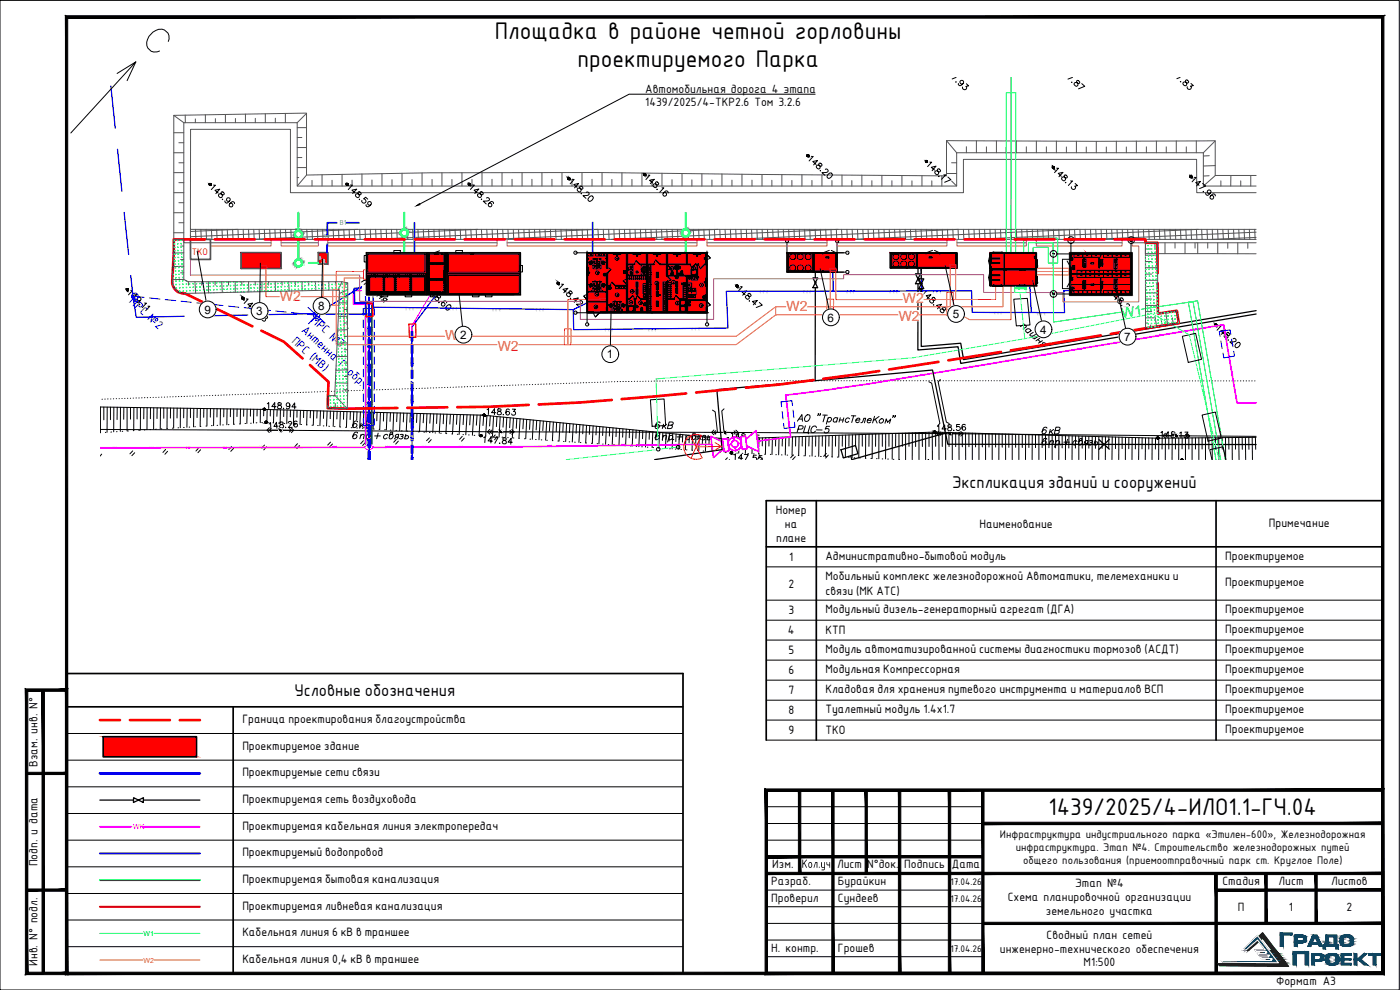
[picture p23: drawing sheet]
<svg xmlns="http://www.w3.org/2000/svg" width="420mm" height="297mm" viewBox="0 0 420 297" stroke-linecap="round" stroke-linejoin="round" font-family="sans-serif">
<defs><g id="words">
<g font-size="7.8">
<text x="148.5" y="11.7">Площадка в районе четной горловины</text>
<text x="173.3" y="20">проектируемого Парка</text>
<text x="314.7" y="244.5">1439/2025/4-ИЛО1.1-ГЧ.04</text>
</g>
<g font-size="4.9">
<text x="285.7" y="146.5">Экспликация зданий и сооружений</text>
<text x="88.3" y="208.8">Условные обозначения</text>
</g>
<text font-size="4.7" x="240.6" y="260.4">Кол.уч</text>
<g font-size="4.2" fill="#ff7f00">
<text x="84" y="90.5">W2</text>
<text x="236.1" y="93.2">W2</text>
<text x="271" y="90.8">W2</text>
<text x="269.7" y="96.3">W2</text>
<text x="133.6" y="102.1">W2</text>
<text x="149.4" y="105.4">W2</text>
</g>
<text font-size="4.2" fill="#0f0" x="336.8" y="95.4" transform="rotate(-8 336.8 95.4)">W1</text>
<g font-size="3.9">
<text x="193.6" y="27.8">Автомобильная дорога 4 этапа</text>
<text x="193.6" y="31.9">1439/2025/4-ТКР2.6 Том 3.2.6</text>
<text x="11.3" y="230" transform="rotate(-90 11.3 230)">Взам. инв. N°</text>
<text x="11.3" y="260" transform="rotate(-90 11.3 260)">Подп. и дата</text>
<text x="231.8" y="260.4">Изм.</text>
<text x="251.2" y="260.4">Лист N°док. Подпись Дата</text>
<text x="231.5" y="265.5">Разраб.</text>
<text x="251.5" y="265.5">Бурайкин</text>
<text x="322.7" y="266.3">Этап №4</text>
<text x="366.9" y="265.4">Стадия</text>
<text x="383.7" y="265.4">Лист</text>
<text x="399.5" y="265.4">Листов</text>
<text x="231.5" y="270.6">Проверил</text>
<text x="251.5" y="270.6">Сундеев</text>
<text x="302.4" y="270.5">Схема планировочной организации</text>
<text x="313.9" y="274.6">земельного участка</text>
<text x="371.5" y="273.3">П</text>
<text x="386.8" y="273.3">1</text>
<text x="404.1" y="273.3">2</text>
<text x="314.1" y="281.6">Сводный план сетей</text>
<text x="231.5" y="285.6">Н. контр.</text>
<text x="251.5" y="285.6">Грошев</text>
<text x="300.1" y="285.8">инженерно-технического обеспечения</text>
<text x="11.3" y="289.8" transform="rotate(-90 11.3 289.8)">Инв. N° подл.</text>
<text x="325.2" y="290">М1:500</text>
<text x="383" y="295.6">Формат А3</text>
</g>
<g font-size="3.9" fill="#00f">
<text x="38.6" y="90.6" transform="rotate(43 38.6 90.6)">МРС</text>
<text x="44.1" y="95.7" transform="rotate(42 44.1 95.7)">№2</text>
<text x="90.3" y="99.3" transform="rotate(42 90.3 99.3)">Антенна Г-</text>
<text x="93.1" y="96.3" transform="rotate(43 93.1 96.3)">МРС</text>
<text x="98.6" y="101.3" transform="rotate(42 98.6 101.3)">№3</text>
<text x="87.3" y="102.6" transform="rotate(43 87.3 102.6)">ПРС</text>
<text x="92.7" y="107.5" transform="rotate(42 92.7 107.5)">(МВ</text>
<text x="96.6" y="111" transform="rotate(43 96.6 111)">)</text>
<text x="104" y="111.8" transform="rotate(43 104 111.8)">обр.</text>
</g>
<g font-size="3.6">
<text x="300.1" y="251.4">Инфраструктура индустриального парка «Этилен-600», Железнодорожная</text>
<text x="304.9" y="255.3">инфраструктура. Этап №4. Строительство железнодорожных путей</text>
<text x="307.1" y="259.3">общего пользования (приемоотправочный парк ст. Круглое Поле)</text>
</g>
<g font-size="3.5">
<text x="61.3" y="94.1">9</text>
<text x="76.9" y="94.6">3</text>
<text x="95.5" y="93">8</text>
<text x="285.9" y="95.4">5</text>
<text x="138.1" y="101.7">2</text>
<text x="248.4" y="96.5">6</text>
<text x="312.2" y="100.1">4</text>
<text x="182.2" y="107.5">1</text>
<text x="337.4" y="102.3">7</text>
<text x="232.8" y="154.2">Номер</text>
<text x="235.6" y="158.4">на</text>
<text x="294" y="158.4">Наименование</text>
<text x="380.8" y="158">Примечание</text>
<text x="233" y="162.6">плане</text>
<text x="247.7" y="168">Административно-бытовой модуль</text>
<text x="367.7" y="168">Проектируемое</text>
<text x="236.9" y="168.3">1</text>
<text x="247.7" y="174">Мобильный комплекс железнодорожной Автоматики, телемеханики и</text>
<text x="236.6" y="176.3">2</text>
<text x="247.7" y="178.4">связи (МК АТС)</text>
<text x="367.7" y="176">Проектируемое</text>
<text x="236.6" y="184.3">3</text>
<text x="247.7" y="184.1">Модульный дизель-генераторный агрегат (ДГА)</text>
<text x="367.7" y="184">Проектируемое</text>
<text x="236.5" y="190.3">4</text>
<text x="247.7" y="190.3">КТП</text>
<text x="367.7" y="189.9">Проектируемое</text>
<text x="236.6" y="196.3">5</text>
<text x="247.7" y="196.1">Модуль автоматизированной системы диагностики тормозов (АСДТ)</text>
<text x="367.7" y="195.9">Проектируемое</text>
<text x="236.6" y="202.3">6</text>
<text x="247.7" y="202">Модульная Компрессорная</text>
<text x="367.7" y="202">Проектируемое</text>
<text x="236.6" y="208.3">7</text>
<text x="247.7" y="207.9">Кладовая для хранения путевого инструмента и материалов ВСП</text>
<text x="367.7" y="207.9">Проектируемое</text>
<text x="236.6" y="214.3">8</text>
<text x="247.7" y="213.9">Туалетный модуль 1.4х1.7</text>
<text x="367.7" y="213.9">Проектируемое</text>
<text x="72.7" y="216.9">Граница проектирования благоустройства</text>
<text x="236.6" y="220.3">9</text>
<text x="247.7" y="220.3">ТКО</text>
<text x="367.7" y="219.9">Проектируемое</text>
<text x="72.7" y="224.9">Проектируемое здание</text>
<text x="72.7" y="232.9">Проектируемые сети связи</text>
<text x="72.7" y="240.9">Проектируемая сеть воздуховода</text>
<text x="72.7" y="248.9">Проектируемая кабельная линия электропередач</text>
<text x="72.7" y="256.9">Проектируемый водопровод</text>
<text x="72.7" y="265">Проектируемая бытовая канализация</text>
<text x="72.7" y="273">Проектируемая ливневая канализация</text>
<text x="72.7" y="281">Кабельная линия 6 кВ в траншее</text>
<text x="72.7" y="289">Кабельная линия 0,4 кВ в траншее</text>
</g>
<text font-size="3.1" fill="#f00" x="57.6" y="76.5" transform="rotate(1 57.6 76.5)">ТКО</text>
<g font-size="3.1">
<text x="285.3" y="265.6">17.04.26</text>
<text x="285.3" y="270.6">17.04.26</text>
<text x="285.3" y="285.6">17.04.26</text>
</g>
<g font-size="2.3" fill="#0f0">
<text x="88.6" y="68.4" transform="rotate(90 88.6 68.4)">К1</text>
<text x="89.6" y="79.8">К1</text>
</g>
<g font-size="2.3" fill="#007fff">
<text x="97.3" y="70.3" transform="rotate(91 97.3 70.3)">В1</text>
<text x="102" y="67.6">В1</text>
</g>
<text font-size="2.1" fill="#f0f" x="40" y="248.8">WK</text>
<text font-size="2.1" fill="#0f0" x="43.1" y="280.8">W1</text>
<text font-size="2.1" fill="#ff7f00" x="43.1" y="288.9">W2</text>
<g font-size="1" fill="#00f">
<text x="228.3" y="87.4" transform="rotate(-180 228.3 87.4)">\</text>
<text x="229.3" y="87.4" transform="rotate(-180 229.3 87.4)">\</text>
<text x="230.3" y="87.4" transform="rotate(-180 230.3 87.4)">\</text>
<text x="241.3" y="87.4" transform="rotate(-180 241.3 87.4)">\</text>
<text x="242.3" y="87.4" transform="rotate(-180 242.3 87.4)">\</text>
<text x="243.3" y="87.4" transform="rotate(-180 243.3 87.4)">\</text>
<text x="254.3" y="87.3" transform="rotate(-180 254.3 87.3)">\</text>
<text x="255.3" y="87.3" transform="rotate(-180 255.3 87.3)">\</text>
<text x="256.3" y="87.3" transform="rotate(-180 256.3 87.3)">\</text>
<text x="267.3" y="87.3" transform="rotate(-180 267.3 87.3)">\</text>
<text x="268.3" y="87.3" transform="rotate(-180 268.3 87.3)">\</text>
<text x="269.3" y="87.3" transform="rotate(-180 269.3 87.3)">\</text>
<text x="280.3" y="87.3" transform="rotate(-180 280.3 87.3)">\</text>
<text x="281.3" y="87.3" transform="rotate(-180 281.3 87.3)">\</text>
<text x="282.3" y="87.3" transform="rotate(-180 282.3 87.3)">\</text>
<text x="122.1" y="92.3" transform="rotate(-172 122.1 92.3)">\</text>
<text x="123.1" y="92.3" transform="rotate(-180 123.1 92.3)">\</text>
<text x="124.1" y="92.3" transform="rotate(-180 124.1 92.3)">\</text>
<text x="135.1" y="92.4" transform="rotate(-180 135.1 92.4)">\</text>
<text x="136.1" y="92.5" transform="rotate(-180 136.1 92.5)">\</text>
<text x="137.1" y="92.5" transform="rotate(-180 137.1 92.5)">\</text>
<text x="148.1" y="92.6" transform="rotate(-180 148.1 92.6)">\</text>
<text x="149.1" y="92.6" transform="rotate(-180 149.1 92.6)">\</text>
<text x="150.1" y="92.7" transform="rotate(-180 150.1 92.7)">\</text>
<text x="161.1" y="92.8" transform="rotate(-180 161.1 92.8)">\</text>
<text x="162.1" y="92.8" transform="rotate(-180 162.1 92.8)">\</text>
<text x="163.1" y="92.8" transform="rotate(-180 163.1 92.8)">\</text>
<text x="298.6" y="93.8" transform="rotate(-180 298.6 93.8)">\</text>
<text x="299.6" y="93.8" transform="rotate(-180 299.6 93.8)">\</text>
<text x="300.6" y="93.8" transform="rotate(-180 300.6 93.8)">\</text>
<text x="311.6" y="93.8" transform="rotate(-180 311.6 93.8)">\</text>
<text x="312.6" y="93.8" transform="rotate(-180 312.6 93.8)">\</text>
<text x="313.6" y="93.8" transform="rotate(-180 313.6 93.8)">\</text>
<text x="181.8" y="98.8" transform="rotate(-180 181.8 98.8)">\</text>
<text x="182.8" y="98.8" transform="rotate(-180 182.8 98.8)">\</text>
<text x="183.8" y="98.8" transform="rotate(-180 183.8 98.8)">\</text>
<text x="194.8" y="98.7" transform="rotate(-180 194.8 98.7)">\</text>
<text x="195.8" y="98.7" transform="rotate(-180 195.8 98.7)">\</text>
<text x="196.8" y="98.7" transform="rotate(-180 196.8 98.7)">\</text>
<text x="207.8" y="98.5" transform="rotate(-180 207.8 98.5)">\</text>
<text x="208.8" y="98.5" transform="rotate(-180 208.8 98.5)">\</text>
<text x="209.8" y="98.5" transform="rotate(171 209.8 98.5)">\</text>
</g>
<g font-size=".7" fill="#a500dd">
<text x="109.7" y="98.2" transform="rotate(90 109.7 98.2)">\ \ \</text>
<text x="109.7" y="109.2" transform="rotate(90 109.7 109.2)">\ \ \</text>
<text x="109.7" y="120.3" transform="rotate(90 109.7 120.3)">\ \ \</text>
</g>
<g font-size=".7" fill="#f0f">
<text x="110.7" y="98.5" transform="rotate(90 110.7 98.5)">\ \ \</text>
<text x="347" y="100.8">\ \ \</text>
<text x="357.8" y="99" transform="rotate(-11 357.8 99)">\</text>
<text x="358.4" y="98.9">\ \</text>
<text x="367.8" y="100.8" transform="rotate(90 367.8 100.8)">\ \ \</text>
<text x="312.7" y="106.5" transform="rotate(-14 312.7 106.5)">\</text>
<text x="313.2" y="106.5" transform="rotate(-11 313.2 106.5)">\ \</text>
<text x="323.5" y="104.8" transform="rotate(-11 323.5 104.8)">\</text>
<text x="324" y="104.7" transform="rotate(-14 324 104.7)">\</text>
<text x="324.5" y="104.6" transform="rotate(-11 324.5 104.6)">\</text>
<text x="334.4" y="102.9">\ \ \</text>
<text x="110.7" y="109.5" transform="rotate(90 110.7 109.5)">\ \ \</text>
<text x="276.4" y="112.6">\</text>
<text x="276.9" y="112.5" transform="rotate(-14 276.9 112.5)">\</text>
<text x="277.4" y="112.4" transform="rotate(-11 277.4 112.4)">\</text>
<text x="291" y="110.2" transform="rotate(-11 291 110.2)">\</text>
<text x="291.5" y="110.1" transform="rotate(-14 291.5 110.1)">\</text>
<text x="292" y="110" transform="rotate(-11 292 110)">\</text>
<text x="301.8" y="108.4" transform="rotate(-11 301.8 108.4)">\ \</text>
<text x="302.8" y="108.2" transform="rotate(-14 302.8 108.2)">\</text>
<text x="369.7" y="111.6" transform="rotate(76 369.7 111.6)">\</text>
<text x="369.7" y="112.1" transform="rotate(79 369.7 112.1)">\</text>
<text x="369.8" y="112.6" transform="rotate(76 369.8 112.6)">\</text>
<text x="250.6" y="116.7" transform="rotate(-11 250.6 116.7)">\</text>
<text x="251.1" y="116.6">\</text>
<text x="251.6" y="116.5" transform="rotate(-14 251.6 116.5)">\</text>
<text x="265.6" y="114.4" transform="rotate(-11 265.6 114.4)">\ \</text>
<text x="266.5" y="114.2" transform="rotate(-14 266.5 114.2)">\</text>
<text x="110.7" y="120.5" transform="rotate(90 110.7 120.5)">\ \ \</text>
<text x="110.7" y="131.5" transform="rotate(90 110.7 131.5)">\ \ \</text>
<text x="236.8" y="126.8" transform="rotate(-101 236.8 126.8)">\</text>
<text x="236.9" y="127.3" transform="rotate(-90 236.9 127.3)">\</text>
<text x="236.9" y="127.8" transform="rotate(-104 236.9 127.8)">\</text>
<text x="34" y="134.4">\ \ \</text>
<text x="45" y="134.4">\ \ \</text>
<text x="56" y="134.3">\ \ \</text>
<text x="67" y="134.3">\ \ \</text>
<text x="78" y="134.3">\ \ \</text>
<text x="89" y="134.3">\ \ \</text>
<text x="100" y="134.2">\ \ \</text>
<text x="115.7" y="134.2">\ \ \</text>
<text x="126.7" y="134.2">\</text>
<text x="127.3" y="134.2" transform="rotate(-14 127.3 134.2)">\</text>
<text x="127.8" y="134.2">\</text>
<text x="137.8" y="134.2">\ \ \</text>
<text x="153.5" y="134.1">\ \ \</text>
<text x="164.5" y="133.9" transform="rotate(-11 164.5 133.9)">\</text>
<text x="165" y="133.9">\ \</text>
<text x="175.5" y="133.8">\ \ \</text>
<text x="186.5" y="133.6">\ \ \</text>
<text x="197.5" y="133.5">\</text>
<text x="198" y="133.5" transform="rotate(-11 198 133.5)">\</text>
<text x="198.5" y="133.5">\</text>
<text x="208.4" y="133.4">\ \ \</text>
<text x="226.4" y="132.5">\</text>
<text x="226.9" y="132.4" transform="rotate(-14 226.9 132.4)">\</text>
</g>
<g font-size=".7" fill="#136732">
<text x="111.6" y="98.2" transform="rotate(90 111.6 98.2)">\ \ \</text>
<text x="111.6" y="109.2" transform="rotate(90 111.6 109.2)">\ \ \</text>
<text x="111.6" y="120.3" transform="rotate(90 111.6 120.3)">\ \ \</text>
</g>
<g font-size=".5">
<text x="172.6" y="76">Б</text>
<text x="236.3" y="72.2" transform="rotate(-180 236.3 72.2)">2</text>
<text x="251.3" y="72.1" transform="rotate(-180 251.3 72.1)">1</text>
<text x="254.5" y="75.7" transform="rotate(-180 254.5 75.7)">А</text>
<text x="254.4" y="81.5" transform="rotate(-180 254.4 81.5)">Б</text>
<text x="172.6" y="94">А</text>
<text x="176.1" y="97.5">1</text>
<text x="212" y="97.5">7</text>
</g>
<g font-size=".4">
<text x="248.7" y="77.1" transform="rotate(-180 248.7 77.1)">176,33</text>
<text x="279.7" y="77.1" transform="rotate(-180 279.7 77.1)">176,33</text>
</g>
<text font-size=".3" x="310.6" y="77.2">Т</text>
</g></defs>
<g fill="none" stroke="#545454" stroke-width=".3">
<path d="M52.2 34.6l3 2.2M52.2 39.8h3M55.6 34.5v2.3M58.6 35.7v1.1M61.6 34.4v2.4M64.6 35.6v1.2M67.6 34.4v2.4M70.7 35.5v1.3M73.7 34.2v2.6M76.6 35.5v1.3M79.6 34.1v2.7M82.6 35.5v1.3"/>
<path d="M85.6 34v2.8M89.2 38.3h2.8M92 34l-2.8 2.8M52.2 57.8h3M52.2 51.8h3M52.2 45.8h3M53.7 48.8h1.5M53.7 54.8h1.5M53.7 42.8h1.5M89.2 53.3h.5M89.2 50.3h2.8M89.2 47.3h1.4"/>
<path d="M89.2 44.3h2.8M89.2 41.3h1.4M92 52.5l-2.8 3.3M93.6 54.1v1.7M96.6 52.4v3.4M99.7 54.1v1.7M102.7 52.3v3.5M105.7 54v1.8M108.6 52.2v3.6M111.6 54v1.8M114.6 52.1v3.7M117.6 53.9v1.9"/>
<path d="M120.6 52v3.8M123.7 53.9v1.9M126.7 51.9v3.9M129.7 53.8v2M132.6 51.8v4M135.6 53.8v2M138.6 51.8v4M141.6 53.8v2M144.7 51.8v4M147.7 53.8v2M150.7 51.8v4M153.7 53.8v2"/>
<path d="M156.7 51.8v4M159.6 53.8v2M162.6 51.8v4M165.7 53.8v2M168.7 51.8v4M171.7 53.8v2M174.7 51.8v4M177.7 53.8v2M180.7 51.8v4M183.6 53.8v2M186.6 51.8v4M189.7 53.8v2"/>
<path d="M192.7 51.9v3.9M195.7 53.9v1.9M198.7 52v3.8M201.7 53.9v1.9M204.7 52.1v3.7M207.6 54v1.8M210.7 52.1v3.7M213.7 54v1.8M216.7 52.2v3.6M219.7 54v1.8M222.7 52.3v3.5M225.7 54v1.8"/>
<path d="M228.7 52.4v3.4M231.6 54.1v1.7M234.7 52.4v3.4M237.7 54.1v1.7M240.7 52.4v3.4M243.7 54.1v1.7M246.7 52.5v3.3M249.7 54.2v1.6M252.7 52.5v3.3M255.7 54.2v1.6M258.7 52.6v3.2M261.7 54.2v1.6"/>
<path d="M264.7 52.6v3.2M267.7 54.2v1.6M270.7 52.6v3.2M273.7 54.3v1.5M276.7 52.7v3.1M279.7 54.3v1.5M282.7 52.7v3.1M284.1 42.2l3 3.6M284.1 52.1h3M285.6 54.3l1.5 1.5M285.6 48.8h1.5M290 44v1.8"/>
<path d="M293 42.2v3.6M296 44.1v1.7M299 42.3v3.5M302 44.1v1.7M305 42.3v3.5M308 44.1v1.7M311 42.3v3.5M314 44.1v1.7M317 42.3v3.5M320 44.1v1.7M323 42.4v3.4M326 44.1v1.7"/>
<path d="M329 42.4v3.4M332 44.1v1.7M335 42.4v3.4M338 44.1v1.7M341 42.3v3.5M344 44.1v1.7M347 42.3v3.5M350 44.1v1.7M353 42.3v3.5M356 44.1v1.7M359 42.3v3.5M362.9 52.7l-1.8 .1"/>
<path d="M362.9 46.7l-1.8 .1M364.7 52.7l-3.6 3.1M364.7 42.3l-3.6 3.5M364.7 49.7l-3.6 .1M366.4 54.3v1.5M369.4 52.7v3.1M372.4 54.3v1.5M375.4 52.6v3.2M377 57.8h-17.8l-.1-10h-70v10h-201.9v-19h-30l-.1 30h319.9M377 52.6h-12.3v-10.4l-35.6 .2-45-.2v10.6l-105-1h-50l-37.1 .7v-18.6l-39.8 .7v37.2h3M377 55.8h-15.9v-10h-74v10h-197.9v-19h-34v36h26.2M52.2 69.8h3"/>
<path d="M52.2 63.8h3M53.7 66.8h1.5M53.7 60.8h1.5M57.1 70.6l.1 1.2M57.1 68.8v3h319.9M58.7 68.8l.1 3M60.3 68.8l.1 3M61.8 68.8l.2 3M63.5 68.8l.1 3M65 68.8l.2 3M66.6 68.8l.2 3M68.2 68.8l.2 3"/>
<path d="M69.8 68.8l.1 3M71.3 68.8l-14.2 .7M71.4 68.8l.1 3M73 68.8l.1 3M74.6 68.8l.1 3M76.2 68.8l.1 3M77.8 68.8l.1 3M79.3 68.8l.2 3M80.9 68.8l.2 3M82.5 68.8l.1 3M84.1 68.8l.1 3M84.4 72.8h11.1"/>
<path d="M85.7 68.8l.2 3M87.3 68.8l.1 3M88.9 68.8l.1 3M90.5 68.8l.1 3M92.1 68.8l.1 3M93.6 68.8l.2 3M95.2 68.8l.2 3M96.8 68.8l.1 3M98.4 72.8h50.8M98.4 68.8l.2 3M100 68.8l.1 3M101.6 68.8l.1 3"/>
<path d="M103.2 68.8l.1 3M104.8 68.8l.1 3M106.3 68.8l.2 3M107.3 68.8l-50.2 2.2M107.9 68.8l.2 3M109.6 68.8l.1 3M111.1 68.8l.2 3M112.7 68.8l.2 3M114.3 68.8l.1 3M115.9 68.8l.1 3M117.5 68.8l.1 3M119.1 68.8l.1 3"/>
<path d="M120.6 68.8l.2 3M122.3 68.8l.1 3M123.8 68.8l.2 3M125.4 68.8l.2 3M127 68.8l.2 3M128.6 68.8l.1 3M130.2 68.8l.1 3M131.8 68.8l.1 3M133.4 68.8l.1 3M135 68.8l.1 3M136.6 68.8l.1 3M138.1 68.8l.2 3"/>
<path d="M139.7 68.8l.2 3M141.3 68.8l.2 3M142.9 68.8l.1 3M143.4 68.8l-68.1 3M144.5 68.8l.2 3M146.1 68.8l.1 3M147.7 68.8l.1 3M149.3 68.8l.1 3M150.9 68.8l.1 3M152.2 72.8h57M152.4 68.8l.2 3M154.1 68.8l.1 3"/>
<path d="M155.6 68.8l.1 3M157.2 68.8l.2 3M158.8 68.8l.1 3M160.4 68.8l.1 3M162 68.8l.1 3M163.6 68.8l.1 3M165.2 68.8l.1 3M166.8 68.8l.1 3M168.4 68.8l.1 3M169.9 68.8l.2 3M171.5 68.8l.2 3M173.1 68.8l.1 3"/>
<path d="M174.7 68.8l.1 3M176.3 68.8l.1 3M177.9 68.8l.1 3M179.4 68.8l-68 3M179.5 68.8l.1 3M181.1 68.8l.1 3M182.7 68.8l.1 3M184.2 68.8l.2 3M185.8 68.8l.2 3M187.4 68.8l.1 3M189 68.8l.1 3M190.6 68.8l.1 3"/>
<path d="M192.2 68.8l.1 3M193.8 68.8l.1 3M195.4 68.8l.1 3M196.9 68.8l.2 3M198.5 68.8l.2 3M200.1 68.8l.2 3M201.7 68.8l.1 3M203.3 68.8l.2 3M204.9 68.8l.1 3M206.5 68.8l.1 3M208.1 68.8l.1 3M209.7 68.8l.1 3"/>
<path d="M211.2 68.8l.2 3M212.2 72.8h36M212.9 68.8l.1 3M214.4 68.8l.1 3M215.5 68.8l-68.1 3M216 68.8l.2 3M217.6 68.8l.2 3M219.2 68.8l.1 3M220.8 68.8l.1 3M222.4 68.8l.1 3M224 68.8l.1 3M225.6 68.8l.1 3"/>
<path d="M227.2 68.8l.1 3M228.7 68.8l.2 3M230.3 68.8l.2 3M231.9 68.8l.1 3M233.5 68.8l.1 3M235.1 68.8l.1 3M236.7 68.8l.1 3M238.3 68.8l.1 3M239.9 68.8l.1 3M241.5 68.8l.1 3M243 68.8l.2 3M244.6 68.8l.2 3"/>
<path d="M246.2 68.8l.1 3M247.8 68.8l.1 3M249.4 68.8l.1 3M251 68.8l.1 3M251.2 72.8h33M251.5 68.8l-68 3M252.6 68.8l.1 3M254.2 68.8l.1 3M255.7 68.8l.2 3M257.3 68.8l.2 3M259 68.8l.1 3M260.5 68.8l.1 3"/>
<path d="M262.1 68.8l.2 3M263.7 68.8l.1 3M265.3 68.8l.1 3M266.9 68.8l.1 3M268.5 68.8l.1 3M270 68.8l.2 3M271.7 68.8l.1 3M273.2 68.8l.2 3M274.8 68.8l.2 3M276.4 68.8l.2 3M278 68.8l.1 3M279.6 68.8l.1 3"/>
<path d="M281.2 68.8l.1 3M282.8 68.8l.1 3M284.4 68.8l.1 3M286 68.8l.1 3M287.2 72.8h20.8M287.5 68.8l.2 3M287.6 68.8l-68.1 3M289.1 68.8l.2 3M290.7 68.8l.2 3M292.3 68.8l.1 3M293.9 68.8l.1 3M295.5 68.8l.1 3"/>
<path d="M297.1 68.8l.1 3M298.7 68.8l.1 3M300.3 68.8l.1 3M301.8 68.8l.2 3M303.4 68.8l.2 3M305 68.8l.1 3M306.6 68.8l.1 3M308.2 68.8l.2 3M309.8 68.8l.1 3M311 72.8h25.8M311.4 68.8l.1 3M313 68.8l.1 3"/>
<path d="M314.6 68.8l.1 3M316.1 68.8l.2 3M317.8 68.8l.1 3M319.3 68.8l.1 3M320.9 68.8l.2 3M322.5 68.8l.1 3M323.6 68.8l-68 3M324.1 68.8l.1 3M325.7 68.8l.1 3M327.3 68.8l.1 3M328.8 68.8l.2 3M330.5 68.8l.1 3"/>
<path d="M332.1 68.8l.1 3M333.6 68.8l.2 3M335.2 68.8l.2 3M336.8 68.8l.1 3M338.4 68.8l.1 3M339.8 72.8h19.3M340 68.8l.1 3M341.6 68.8l.1 3M343.2 68.8l.1 3M343.8 72.8l-.1 3.3h33.3M344.8 68.8l.1 3M346.3 68.8l.2 3"/>
<path d="M346.6 72.8v1.7M347.9 68.8l.2 3M349.5 68.8l.2 3M349.6 72.8v3.3M351.1 68.8l.1 3M352.6 72.8v1.7M352.7 68.8l.1 3M354.3 68.8l.1 3M355.6 72.8v3.3M355.9 68.8l.1 3M357.5 68.8l.1 3M358.6 72.8v1.7"/>
<path d="M359.1 68.8l.1 3M359.2 72.8h17.8M359.5 72.8v3.3M359.6 68.8l-68 3M360.6 68.8l.2 3M362.2 68.8l.2 3M362.5 72.8v1.7M363.8 68.8l.1 3M365.4 68.8l.1 3M365.5 72.8v3.3M367 68.8l.2 3M368.5 72.8v1.7"/>
<path d="M368.6 68.8l.1 3M370.2 68.8l.1 3M371.5 72.8v3.3M371.8 68.8l.1 3M373.4 68.8l.1 3M374.5 72.8v1.7M374.9 68.8l.2 3M376.6 68.8l.1 3M377 71.2l-13.3 .6M377 69.7l-49.4 2.1"/>
</g>
<g fill="none" stroke="#000" stroke-width=".3">
<path d="M30 128.8l255.1 1.3 91.9 .8M80.1 129.1h8M80.9 128.3l-.8 .8 .7 .7M81.4 128.6l-.5 .5 .5 .5M86.9 128.6l.5 .5-.5 .5M87.4 128.4l.7 .7-.7 .7M107.3 126.6v-.2a.68 .68 0 0 0-1 .3 .98 .98 0 0 0 0 1.6 .64 .64 0 0 0 .8-.4 .64 .64 0 0 0-.5-.8l-.7 .6M107.3 129.9v-.2a1.23 1.23 0 0 0-1.2 .5 1.23 1.23 0 0 0-.1 1.4 .66 .66 0 0 0 1-.2 .66 .66 0 0 0-.4-1l-.7 .6M108.2 130.7l.6-.4 .5 .1-.2 1.2M108.4 127l-.4 1.3M108.4 130.3l-.4 1.3M108.6 127.6l.5 .7"/>
<path d="M109.3 127l-1.2 1M109.8 127.3h.9l.3 .4-.3 .5-1.2 .1 .6-2 1.2 .2v.4l-.6 .4M110.1 130.6l.7-.3a.71 .71 0 0 1 .1 1.1 .71 .71 0 0 1-1 0M110.2 130.3l-.6 2M111.4 131.5l-.1 .1h.2M112.4 130.8h1.7M113.5 129.9l-.5 1.7M116.4 130.6a.71 .71 0 0 0-1.1 0 .71 .71 0 0 0 .1 1.1l.8-.3M117.4 130.3a.64 .64 0 0 1 .4 1 .64 .64 0 0 1-1 0l.3-1.4 .7-.2 .1 .2-.2 .3-.8 .4M118.9 131.2l-.5 .5M119.5 131.2l-.8-.1-.1-.4 .5-.4h.6l-.4 1.4M120.1 130.4a.57 .57 0 0 1 .9 .2l-.6 .3"/>
<path d="M120.7 130.9l.2 .2-.1 .4-.3 .2-.7-.1M121.6 130.9l.7-.2a.49 .49 0 0 1 .3 .6 .49 .49 0 0 1-.5 .4l-.6-.2M121.8 130.3l-.4 1.4M146.3 129.6h8M147 128.8l-.7 .8 .7 .6M147.5 129.1l-.5 .5 .5 .4M153 129.1l.5 .5-.5 .5M153.6 128.9l.7 .7-.7 .7M198.1 126.9l-.1-.2a1.23 1.23 0 0 0-1.2 .5 1.23 1.23 0 0 0 0 1.3 .66 .66 0 0 0 1-.2 .66 .66 0 0 0-.4-.9l-.8 .6M198.1 130.2l-.1-.2a1.12 1.12 0 0 0-1.2 .6 1.12 1.12 0 0 0 .2 1.3 .66 .66 0 0 0 .8-.4 .66 .66 0 0 0-.3-.8l-.4 .1-.5 .5M199 131l.6-.4 .4 .1-.2 1.2M199.1 130.6l-.3 1.3"/>
<path d="M199.1 127.3l-.3 1.3M199.3 127.8l.5 .8M200.1 127.3l-1.3 .9M200.6 127.6h.8l.4 .4-.3 .5-1.2 .1 .5-2 1.2 .2v.4l-.6 .4M200.8 130.9a.59 .59 0 0 1 1-.2 .59 .59 0 0 1-.1 .9l-.5 .3-.5-.3M200.9 130.6l-.5 2M202.1 131.8l-.1 .1h.2M203.2 131.1h1.7M204.3 130.2l-.5 1.7M207.1 130.9a.71 .71 0 0 0-1 0 .71 .71 0 0 0 .1 1l.7-.2M208.2 130.6h.2a.67 .67 0 0 1 .2 1.1 .67 .67 0 0 1-1.1-.1l.4-1.4 .6-.3 .2 .3-1 .7M209.6 131.5l-.5 .4"/>
<path d="M210.2 131.5l-.7-.1-.1-.4 .5-.4h.5l-.3 1.3M210.9 130.7a.57 .57 0 0 1 .9 .2l-.6 .3M211.5 131.2l.2 .2-.1 .4-.4 .2-.6-.1M212.4 131.2l.6-.2a.49 .49 0 0 1 .4 .6 .49 .49 0 0 1-.5 .4l-.7-.2M212.6 130.6l-.4 1.4M213.6 129.7l8 .1M214.2 129l-.6 .7 .6 .8M214.8 129.2l-.5 .5 .5 .5M220.3 129.3l.5 .5-.5 .4M220.9 129.1l.7 .7-.7 .7M281.1 130.1l8 .1M281.8 129.4l-.7 .7 .7 .7"/>
<path d="M282.3 129.6l-.5 .5 .5 .5M287.8 129.7l.5 .4-.5 .5M288.3 129.4l.8 .8-.8 .6M314.2 131.8l-.1-.2a1.11 1.11 0 0 0-1.2 .6 1.11 1.11 0 0 0 .2 1.3 .64 .64 0 0 0 .8-.4 .64 .64 0 0 0-.4-.8l-.7 .5M314.2 128.5l-.1-.2a1.11 1.11 0 0 0-1.2 .5 1.11 1.11 0 0 0 .2 1.4 .64 .64 0 0 0 .8-.5 .64 .64 0 0 0-.4-.8l-.7 .6M315.1 132.6l.6-.4 .4 .1-.2 1.2M315.2 128.8l-.3 1.4M315.2 132.2l-.4 1.3M315.4 129.4l.5 .8M316.2 128.8l-1.2 1M316.7 129.1l1.1 .1v.6l-.6 .4h-.8l.5-2 1.2 .1v.5l-.6 .3M316.9 132.5l.5-.3a.51 .51 0 0 1 .5 .2 .51 .51 0 0 1 .1 .6l-.7 .5-.6-.2"/>
<path d="M317 132.2l-.5 2M318.2 133.3l.1 .1M319.3 132.7h1.7M320.4 131.8l-.5 1.7M323.2 132.5a.66 .66 0 0 0-1.1 .1 .66 .66 0 0 0 .5 .9l.4-.2M324.3 132.2a.64 .64 0 0 1 .4 1 .64 .64 0 0 1-1.1 0l.4-1.5 .6-.2v.5l-.8 .5M325.8 133l-.6 .5M326.3 133l-.8-.1 .3-.6 .8-.1-.4 1.3M327 132.3h.9l-.2 .4-.5 .1M327.5 132.8l.3 .2-.1 .3-.4 .2-.6-.1M328.5 132.8a.5 .5 0 0 1 .7-.3 .5 .5 0 0 1 .2 .7l-.4 .3-.7-.2M328.6 132.2l-.3 1.3"/>
<path d="M349 130.7l8 .1M349.8 130l-.8 .7 .7 .7M350.3 130.2l-.5 .5 .5 .5M355.8 130.3l.5 .5-.5 .5M356.3 130.1l.7 .7-.7 .7"/>
<circle cx="84.1" cy="129.1" r=".49"/>
<circle cx="84.1" cy="129.1" r=".11"/>
<circle cx="150.3" cy="129.5" r=".49"/>
<circle cx="150.3" cy="129.5" r=".11"/>
<circle cx="217.6" cy="129.7" r=".49"/>
<circle cx="217.6" cy="129.7" r=".11"/>
<circle cx="285.1" cy="130.1" r=".49"/>
<circle cx="285.1" cy="130.1" r=".11"/>
<circle cx="353" cy="130.7" r=".49"/>
<circle cx="353" cy="130.7" r=".11"/>
</g>
<g fill="none" stroke="#000" stroke-width=".3">
<path d="M30.6 119.8h.1M31.5 119.7h.1M32.3 119.7h.1M33.2 119.7h.1M34 119.7h.1M34.9 119.6h.1M35.7 119.6h.1M36.6 119.6h.1M37.4 119.5h.1M38.4 119.5h-.1M39.1 119.5h.1M40 119.5h.1"/>
<path d="M40.8 119.4h.1M41.7 119.4h.1M42.5 119.4h.1M43.3 119.3h.2M44.2 119.3h.1M45.1 119.3h.1M45.9 119.2h.1M46.8 119.2h.1M47.6 119.2h.1M48.5 119.2h.1M49.3 119.2h.1M50.2 119.1h.1"/>
<path d="M51 119.1h.1M51.9 119v.1M52.7 119h.1M53.6 119h.1M54.5 118.9l-.1 .1M55.2 118.9h.2M56.1 118.9h.1M57 118.9h.1M57.8 118.9h.1M58.7 118.8h.1M59.5 118.8h.1M60.4 118.8h.1"/>
<path d="M61.2 118.7h.1M62.1 118.7h.1M62.9 118.7h.1M63.8 118.6h.1M64.6 118.6h.1M65.4 118.6h.2M66.3 118.6h.1M67.1 118.5h.2M68.1 118.5h-.1M68.9 118.5h.1M69.7 118.4h.1M70.7 118.4h-.1"/>
<path d="M71.4 118.4h.1M72.3 118.3h.1M73.1 118.3h.1M74 118.3h.1M74.8 118.3h.1M75.6 118.2h.1M76.5 118.2h.1M77.3 118.2h.2M78.2 118.1h.1M79 118.1h.2M79.9 118.1h.1M80.8 118.1h.1"/>
<path d="M81.6 118.1h.1M82.5 118h.1M83.3 118h.1M84.2 117.9v.1M85 117.9h.1M85.9 117.9h.1M86.8 117.8l-.1 .1M87.5 117.8h.1M88.4 117.8h.1M89.2 117.8h.2M90.1 117.8h.1M90.9 117.7h.2"/>
<path d="M91.8 117.7h.1M92.6 117.7h.2M93.5 117.6h.1M94.4 117.6h.1M95.2 117.6h.1M96.1 117.5h.1M96.9 117.5h.1M97.7 117.5h.1M98.6 117.5h.1M99.4 117.4h.1M100.4 117.4h-.1M101.1 117.4h.2"/>
<path d="M102 117.3h.1M103 117.3h-.2M103.7 117.3h.1M104.5 117.2h.1M105.4 117.2h.1M106.3 117.2h.1M107.1 117.2h.1M107.9 117.1h.1M108.8 117.1h.1M109.6 117.1h.1M110.5 117h.1M111.3 117h.1"/>
<path d="M112.2 117h.1M113 117h.2M113.9 117h.1M114.7 116.9h.2M115.6 116.9h.1M116.5 116.8l-.1 .1M117.3 116.8h.1M118.2 116.8h.1M119 116.7h.1M119.8 116.7h.1M120.7 116.7h.1M121.5 116.7h.1"/>
<path d="M122.4 116.7h.1M123.2 116.6h.1M124.1 116.6h.1M124.9 116.6h.2M125.8 116.5h.1M126.6 116.5h.1M127.5 116.5h.1M128.3 116.4h.1M129.2 116.4h.1M130 116.4h.1M130.9 116.4h.1M131.7 116.3h.1"/>
<path d="M132.7 116.3h-.1M133.4 116.3h.1M134.3 116.2h.1M135.1 116.2h.1M136 116.2h.1M136.8 116.1h.1M137.7 116.1h.1M138.5 116.1h.1M139.4 116.1h.1M140.2 116h.1M141.1 116h.1M141.9 116h.1"/>
<path d="M142.8 115.9h.1M143.6 115.9h.1M144.5 115.9h.1M145.3 115.9h.1M146.2 115.9h.1M147 115.8h.1M147.9 115.8h.1M148.8 115.7l-.1 .1M149.6 115.7h.1M150.4 115.7h.1M151.3 115.6h.1M152.1 115.6h.1"/>
<path d="M153 115.6h.1M153.8 115.6h.1M154.7 115.6h.1M155.5 115.5h.1M156.4 115.5h.1M157.2 115.5h.1M158.1 115.4h.1M158.9 115.4h.1M159.8 115.4h.1M160.6 115.3h.1M161.5 115.3h.1M162.4 115.3h-.1"/>
<path d="M163.2 115.3h.1M164 115.2h.1M165 115.2h-.2M165.7 115.2h.1M166.6 115.1h.1M167.4 115.1h.1M168.3 115.1h.1M169.1 115h.1M170 115h.1M170.8 115h.1M171.7 115h.1M172.5 114.9h.1"/>
<path d="M173.4 114.9h.1M174.2 114.9h.1M175 114.8h.2M175.9 114.8h.1M176.7 114.8h.2M177.6 114.8h.1M178.6 114.7l-.1 .1M179.3 114.7h.1M180.2 114.7h.1M181.1 114.6l-.1 .1M181.9 114.6h.1M182.7 114.6h.1"/>
<path d="M183.6 114.5h.1M184.4 114.5h.1M185.3 114.5h.1M186.1 114.5h.1M186.9 114.5h.2M187.8 114.5h.1M188.6 114.5h.2M189.5 114.5h.1M190.4 114.4h.1M191.2 114.4h.1M192.1 114.4h.1M192.9 114.4h.1"/>
<path d="M193.8 114.4h.1M194.6 114.4h.1M195.5 114.4h.1M196.3 114.3h.1M197.1 114.3h.2M198 114.3h.1M198.8 114.3h.2M199.7 114.3h.1M200.6 114.3h.1M201.4 114.3h.1M202.3 114.3h.1M203.1 114.2h.1"/>
<path d="M204 114.2h.1M204.8 114.2h.1M205.7 114.2h.1M206.5 114.2h.1M207.3 114.2h.2M208.2 114.2h.1M209 114.2h.2M209.9 114.2h.1M210.8 114.2h.1M211.6 114.2h.1M212.5 114.2h.1M213.3 114.2h.1"/>
<path d="M214.2 114.2h.1M215 114.2h.1M215.9 114.2h.1M216.7 114.2h.1M217.6 114.2h.1M218.4 114.2h.1M219.2 114.2h.2M220.1 114.2h.1M221 114.2h.1M221.8 114.2h.1M222.7 114.2h.1M223.5 114.2h.1"/>
<path d="M224.4 114.2h.1M225.2 114.2h.1M226.1 114.2h.1M226.9 114.2h.1M227.8 114.2h.1M228.6 114.2h.1M229.4 114.2h.2M230.3 114.2h.1M231.2 114.2h.1M232 114.2h.1M232.9 114.2h.1M233.7 114.2h.1"/>
<path d="M234.6 114.2h.1M235.4 114.2h.1M236.3 114.2h.1M237.1 114.2h.1M238 114.2h.1M238.8 114.2h.1M239.6 114.2h.2M240.5 114.2h.1M241.4 114.2h.1M242.2 114.2h.1M243.1 114.2h.1M243.9 114.2h.1"/>
<path d="M244.8 114.2h.1M245.6 114.2h.1M246.5 114.2h.1M247.3 114.2h.1M248.2 114.2h.1M249 114.2h.1M249.9 114.2h.1M250.7 114.2h.1M251.6 114.2h.1M252.4 114.2h.1M253.3 114.2h.1M254.1 114.2h.1"/>
<path d="M255 114.2h.1M255.8 114.2h.1M256.7 114.2h.1M257.5 114.2h.1M258.4 114.2h.1M259.2 114.2h.1M260.1 114.2h.1M260.9 114.2h.1M261.8 114.2h.1M262.6 114.2h.1M263.5 114.2h.1M264.3 114.2h.1"/>
<path d="M265.2 114.2h.1M266 114.2h.1M266.9 114.2h.1M267.7 114.2h.1M268.6 114.2h.1M269.4 114.2h.1M270.3 114.2h.1M271.1 114.2h.1M271.9 114.2h.2M272.8 114.2h.1M273.7 114.2h.1M274.5 114.2h.1"/>
<path d="M275.4 114.2h.1M276.2 114.2h.1M277.1 114.2h.1M277.9 114.2h.1M278.8 114.2h.1M279.6 114.2h.1M280.5 114.2h.1M281.3 114.2h.1M282.2 114.2h.1M283 114.2h.1M283.9 114.2h.1M284.7 114.2h.1"/>
<path d="M285.6 114.2h.1M286.4 114.2h.1M287.3 114.2h.1M288.1 114.2h.1M289 114.2h.1M289.8 114.2h.1M290.7 114.2h.1M291.5 114.2h.1M292.4 114.2h.1M293.2 114.2h.1M294.1 114.2h.1M294.9 114.2h.1"/>
<path d="M295.8 114.2h.1M296.6 114.2h.1M297.5 114.2h.1M298.3 114.2h.1M299.2 114.2h.1M300 114.2h.1M300.9 114.2h.1M301.7 114.2h.1M302.6 114.2h.1M303.4 114.2h.1M304.3 114.2h.1M305.1 114.2h.1"/>
<path d="M306 114.2h.1M306.8 114.2h.1M307.7 114.2h.1M308.5 114.2h.1M309.4 114.2h.1M310.2 114.2h.1M311.1 114.2h.1M311.9 114.2l.1 .1M312.8 114.3h.1M313.6 114.3h.1M314.5 114.3h.1M315.3 114.3h.1"/>
<path d="M316.2 114.3h.1M317 114.3h.1M317.9 114.3h.1M318.7 114.3h.1M319.6 114.3h.1M320.4 114.3h.1M321.3 114.3h.1M322.1 114.3h.1M323 114.3h.1M323.8 114.3h.1M324.7 114.3h.1M325.5 114.3h.1"/>
<path d="M326.4 114.3h.1M327.2 114.3h.1M328.1 114.3h.1M328.9 114.3h.1M329.8 114.3h.1M330.6 114.3h.2M331.5 114.3h.1M332.3 114.3h.1M333.2 114.3h.1M334 114.3h.1M334.9 114.3h.1M335.7 114.3h.1"/>
<path d="M336.6 114.3h.1M337.4 114.3h.1M338.3 114.3h.1M339.1 114.3h.1M340 114.3h.1M340.8 114.3h.1M341.7 114.3h.1M342.5 114.3h.1M343.4 114.3h.1M344.2 114.3h.1M345.1 114.3h.1M345.9 114.3h.1"/>
<path d="M346.8 114.3h.1M347.6 114.3h.1M348.5 114.3h.1M349.3 114.3h.1M350.2 114.3h.1M351 114.3h.1M351.9 114.3h.1M352.7 114.3h.1M353.6 114.3h.1M354.4 114.3h.1M355.3 114.3h.1M356.2 114.3h.1"/>
<path d="M357 114.3h.1M357.8 114.3h.1M358.7 114.3h.1M359.5 114.3h.1M360.4 114.3h.1M361.2 114.3h.1M362.1 114.3h.1M362.9 114.3h.2M363.8 114.3h.1M364.6 114.3h.1M365.5 114.3h.1M366.4 114.3h.1"/>
<path d="M367.2 114.3h.1M368 114.3h.1M368.9 114.3h.1M369.7 114.3h.1M370.6 114.3h.1M371.4 114.3h.1M372.3 114.3h.1M373.1 114.3h.2M374 114.3h.1M374.8 114.3h.1M375.7 114.3h.1M376.6 114.3h.1"/>
</g>
<g fill="none" stroke="#000" stroke-width=".3">
<path d="M30.5 136.3l-.5 .5M39.8 135.3l-.8 .9M40.4 135.8l-.8 .9M49.7 134.9l-.8 .8M50.3 135.4l-.8 .9M59.6 134.4l-.8 .9M60.2 134.9l-.8 .9M69.5 134l-.8 .9M70.1 134.5l-.8 .9M79.4 133.5l-.8 .9M80 134.1l-.8 .9M89.3 133.1l-.8 .9"/>
<path d="M89.9 133.7l-.8 .8M99.2 132.7l-.9 .8M99.8 133.2l-.9 .9M109.1 132.2l-.9 .9M109.6 132.8l-.8 .9M119 131.8l-.8 .9M119.5 132.4l-.8 .9M128.9 131.4l-.9 .8M129.4 131.9l-.8 .9M138.7 130.9l-.8 .9M139.3 131.5l-.8 .9M148.6 130.5l-.8 .9"/>
<path d="M149.2 131l-.8 .9M208.4 137.8l-.1 .1M218.3 137.4l-.5 .5M218.9 137.9h.1M228.2 136.9l-.8 .9M228.8 137.4l-.5 .5M238.1 136.5l-.8 .9M238.7 137l-.8 .9M248 136l-.8 .9M248.6 136.6l-.8 .8"/>
</g>
<g fill="#000" stroke="#000" stroke-width=".3">
<path d="M62.8 55.5l.1 .1zM63.2 55.1l.1 .1zM103.9 55.5l.2 .1zM104.3 55.1l.1 .1zM140.6 55.4l.1 .2zM141 55l.1 .1zM170.5 53.8l.1 .1zM193.6 52.1l.2 .1zM242.2 46.9l.2 .1zM242.6 46.5l.1 .1zM277.8 48.6l.1 .1zM278.2 48.2l.1 .1z"/>
<path d="M315.8 50.4l.2 .1zM316.3 50l.1 .1zM357.2 53.2l.1 .1zM357.5 52.7l.2 .2zM38 87.1l.1 .1zM38.4 86.6l.1 .2zM72.6 89.7l.2 .1zM73.1 89.3l.1 .1zM127.8 86.4l.1 .2zM128.1 86l.2 .1zM167.3 85.2l.1 .1zM167.6 84.8l.2 .1z"/>
<path d="M221.4 85.6l.1 .1zM276.3 87.2l.1 .1zM276.6 86.7l.2 .2zM332.7 87.3l.1 .1zM333 86.9l.2 .1zM364.7 97.7l.1 .1zM365 97.3l.2 .1zM79.2 122.5h.2zM79.2 123.1h.2zM79.8 126.4h.1zM79.8 127l.2-.1zM144.3 130.4h.1z"/>
<path d="M144.2 131h.2zM145.2 124.3h.2zM145.2 124.8l.2 .1zM218.4 131.4h.2zM218.3 132h.2zM219.4 135.6h.2zM219.4 136.1l.1 .1zM278.5 137.9h.3zM278.6 137.9h.1zM280.4 129.9h.2zM347.4 131.2h.2zM347.4 131.7h.2z"/>
<path d="M354.6 137.7h.2zM354.4 137.9h.6z"/>
<path d="M62.8 55.4l.2 .3zM62.8 55.4l.1 .2z"/>
<path d="M62.8 55.4l.2 .3zM62.8 55.4l.2 .3z"/>
<path d="M62.8 55.4l.3 .3zM62.8 55.4l.2 .3z"/>
<path d="M62.8 55.3l.4 .4zM62.8 55.3l.3 .4z"/>
<path d="M62.8 55.2l.4 .5zM62.8 55.2l.4 .5z"/>
<path d="M62.8 55.2l.4 .4zM62.8 55.2l.4 .4z"/>
<path d="M62.9 55.1l.4 .5zM62.9 55.1l.3 .5z"/>
<path d="M63.2 55.1l.2 .1zM63.2 55.1l.2 .1z"/>
<path d="M62.9 55.1l.4 .5zM62.9 55.1l.4 .5z"/>
<path d="M63.2 55.1l.2 .2zM63.1 55.1l.3 .2z"/>
<path d="M63.1 55.1l.3 .3zM63 55.1l.4 .3z"/>
<path d="M63 55.1l.4 .3zM63 55.1l.4 .3z"/>
<path d="M63 55.1l.4 .3zM62.9 55.1l.5 .3z"/>
<path d="M62.9 55.1l.4 .4zM62.9 55.1l.4 .4z"/>
<path d="M103.9 55.4l.2 .2zM103.9 55.4l.2 .2z"/>
<path d="M103.9 55.4l.2 .2zM103.9 55.4l.2 .2z"/>
<path d="M103.9 55.3l.3 .3zM103.9 55.3l.2 .3z"/>
<path d="M103.9 55.3l.4 .3zM103.9 55.3l.3 .3z"/>
<path d="M103.9 55.2l.4 .4zM103.9 55.2l.4 .4z"/>
<path d="M103.9 55.2l.5 .4zM103.9 55.2l.4 .4z"/>
<path d="M104 55.1l.4 .5zM104 55.1l.4 .5z"/>
<path d="M104.3 55.1l.1 .1zM104.3 55l.1 .2z"/>
<path d="M104.3 55l.2 .3zM104.2 55l.3 .3z"/>
<path d="M104.1 55.1l.3 .4zM104.1 55.1l.3 .4z"/>
<path d="M104 55.1l.4 .4zM104 55.1l.4 .4z"/>
<path d="M104.2 55l.3 .3zM104.1 55l.4 .3z"/>
<path d="M104.1 55l.4 .4zM104.1 55l.4 .4z"/>
<path d="M104.1 55l.3 .4zM104.1 55l.3 .4z"/>
<path d="M140.5 55.4l.3 .2zM140.5 55.4l.2 .2z"/>
<path d="M140.5 55.4l.3 .2zM140.5 55.4l.3 .2z"/>
<path d="M140.5 55.3l.3 .3zM140.5 55.3l.3 .3z"/>
<path d="M140.5 55.2l.4 .4zM140.5 55.2l.3 .4z"/>
<path d="M140.5 55.2l.5 .4zM140.5 55.2l.4 .4z"/>
<path d="M140.6 55.1l.4 .5zM140.6 55.1l.4 .5z"/>
<path d="M140.6 55.1l.5 .4zM140.6 55.1l.4 .4z"/>
<path d="M141 55l.1 .2zM140.9 55l.2 .2z"/>
<path d="M140.9 55l.2 .2zM140.8 55l.3 .2z"/>
<path d="M140.7 55l.4 .5zM140.7 55l.4 .5z"/>
<path d="M140.6 55.1l.5 .4zM140.6 55.1l.5 .4z"/>
<path d="M140.8 55l.3 .3zM140.8 55l.3 .3z"/>
<path d="M140.8 55l.3 .4zM140.8 55l.3 .4z"/>
<path d="M140.8 55l.3 .4zM140.7 55l.4 .4z"/>
<path d="M170.5 53.7l.1 .2zM170.5 53.7l.1 .2z"/>
<path d="M170.4 53.7l.3 .2zM170.4 53.7l.2 .2z"/>
<path d="M170.4 53.6l.4 .3zM170.4 53.6l.3 .3z"/>
<path d="M170.4 53.6l.4 .3zM170.4 53.6l.4 .3z"/>
<path d="M170.5 53.5l.4 .4zM170.5 53.5l.3 .4z"/>
<path d="M170.5 53.5l.4 .4zM170.5 53.5l.4 .4z"/>
<path d="M170.9 53.4l.1 .1zM170.8 53.3l.2 .2z"/>
<path d="M170.6 53.4l.4 .4zM170.6 53.4l.4 .4z"/>
<path d="M170.5 53.4l.4 .5zM170.5 53.4l.4 .5z"/>
<path d="M170.8 53.3l.2 .3zM170.8 53.3l.2 .3z"/>
<path d="M170.8 53.3l.2 .3zM170.7 53.3l.3 .3z"/>
<path d="M170.7 53.3l.3 .4zM170.6 53.3l.4 .4z"/>
<path d="M170.6 53.3l.4 .4zM170.6 53.4l.4 .3z"/>
<path d="M170.6 53.4l.4 .4zM170.6 53.4l.4 .4z"/>
<path d="M193.2 52.4l.2 .2zM193.2 52.4l.1 .2z"/>
<path d="M193.2 52.4l.3 .2zM193.2 52.4l.2 .2z"/>
<path d="M193.2 52.4l.3 .2zM193.2 52.4l.3 .2z"/>
<path d="M193.2 52.3l.4 .3zM193.2 52.3l.3 .3z"/>
<path d="M193.2 52.2l.4 .4zM193.2 52.2l.4 .4z"/>
<path d="M193.3 52.2l.4 .4zM193.3 52.2l.3 .4z"/>
<path d="M193.3 52.1l.4 .5zM193.3 52.1l.4 .5z"/>
<path d="M193.6 52.1l.2 .1zM193.6 52.1l.2 .1z"/>
<path d="M193.6 52.1l.2 .2zM193.5 52.1l.3 .2z"/>
<path d="M193.3 52.1l.5 .4zM193.3 52.1l.5 .4z"/>
<path d="M193.3 52.1l.4 .5zM193.3 52.1l.4 .5z"/>
<path d="M193.5 52.1l.3 .3zM193.5 52.1l.3 .3z"/>
<path d="M193.5 52.1l.3 .3zM193.4 52.1l.4 .3z"/>
<path d="M193.4 52.1l.4 .3zM193.3 52.1l.5 .3z"/>
<path d="M242.2 46.8l.2 .2zM242.2 46.8l.2 .2z"/>
<path d="M242.2 46.8l.2 .2zM242.2 46.8l.2 .2z"/>
<path d="M242.2 46.7l.3 .3zM242.2 46.7l.2 .3z"/>
<path d="M242.2 46.7l.4 .3zM242.2 46.7l.3 .3z"/>
<path d="M242.2 46.6l.4 .4zM242.2 46.6l.4 .4z"/>
<path d="M242.2 46.6l.4 .4zM242.2 46.6l.4 .4z"/>
<path d="M242.3 46.5l.4 .5zM242.3 46.5l.4 .5z"/>
<path d="M242.6 46.5l.2 .1zM242.6 46.4l.2 .2z"/>
<path d="M242.3 46.5l.4 .4zM242.3 46.5l.4 .4z"/>
<path d="M242.6 46.4l.2 .3zM242.5 46.4l.3 .3z"/>
<path d="M242.5 46.4l.3 .3zM242.4 46.4l.4 .3z"/>
<path d="M242.4 46.4l.4 .4zM242.4 46.4l.4 .4z"/>
<path d="M242.4 46.4l.4 .4zM242.4 46.4l.4 .4z"/>
<path d="M242.4 46.5l.3 .4zM242.4 46.5l.3 .4z"/>
<path d="M277.8 48.5l.2 .3zM277.8 48.5l.1 .2z"/>
<path d="M277.7 48.5l.3 .3zM277.7 48.5l.3 .3z"/>
<path d="M277.7 48.5l.4 .3zM277.7 48.5l.3 .3z"/>
<path d="M277.7 48.4l.4 .4zM277.7 48.4l.4 .4z"/>
<path d="M277.8 48.3l.3 .5zM277.8 48.3l.3 .5z"/>
<path d="M277.8 48.3l.4 .4zM277.8 48.3l.4 .4z"/>
<path d="M277.8 48.2l.5 .5zM277.8 48.2l.4 .5z"/>
<path d="M278.2 48.2l.1 .1zM278.1 48.2l.2 .1z"/>
<path d="M277.9 48.2l.4 .5zM277.9 48.2l.4 .5z"/>
<path d="M278.1 48.2l.2 .2zM278.1 48.2l.2 .2z"/>
<path d="M278.1 48.2l.2 .3zM278 48.2l.3 .3z"/>
<path d="M278 48.2l.3 .3zM278 48.2l.3 .3z"/>
<path d="M278 48.2l.3 .3zM277.9 48.2l.4 .3z"/>
<path d="M277.9 48.2l.4 .4zM277.9 48.2l.4 .4z"/>
<path d="M315.8 50.4l.3 .2zM315.8 50.4l.2 .1z"/>
<path d="M315.8 50.3l.3 .3zM315.8 50.3l.3 .3z"/>
<path d="M315.8 50.3l.3 .3zM315.8 50.3l.3 .3z"/>
<path d="M315.8 50.2l.4 .4zM315.8 50.2l.3 .4z"/>
<path d="M315.8 50.2l.5 .3zM315.8 50.2l.4 .4z"/>
<path d="M315.8 50.1l.5 .4zM315.8 50.1l.5 .4z"/>
<path d="M315.9 50.1l.4 .4zM315.8 50.1l.5 .4z"/>
<path d="M316.3 50l.1 .2zM316.2 50l.2 .2z"/>
<path d="M316.2 50l.2 .2zM316.1 50l.3 .2z"/>
<path d="M316.1 50l.3 .3zM316.1 50l.3 .3z"/>
<path d="M316.1 50l.3 .4zM316 50l.4 .4z"/>
<path d="M316 50l.4 .4zM315.9 50l.5 .4z"/>
<path d="M315.9 50l.5 .5zM315.9 50.1l.5 .4z"/>
<path d="M316.1 50l.3 .3zM316.1 50l.3 .3z"/>
<path d="M357.2 53.1l.1 .2zM357.2 53.1l.1 .2z"/>
<path d="M357.1 53.1l.3 .2zM357.1 53.1l.2 .2z"/>
<path d="M357.1 53l.4 .3zM357.1 53l.3 .3z"/>
<path d="M357.1 52.9l.4 .4zM357.1 52.9l.4 .4z"/>
<path d="M357.2 52.9l.3 .4zM357.2 52.9l.3 .4z"/>
<path d="M357.2 52.9l.3 .4zM357.2 52.9l.3 .4z"/>
<path d="M357.2 52.8l.4 .4zM357.2 52.8l.4 .4z"/>
<path d="M357.5 52.7l.2 .2zM357.5 52.7l.2 .2z"/>
<path d="M357.3 52.8l.3 .4zM357.3 52.8l.3 .4z"/>
<path d="M357.5 52.7l.2 .2zM357.5 52.7l.2 .2z"/>
<path d="M357.5 52.7l.2 .3zM357.4 52.7l.3 .3z"/>
<path d="M357.4 52.7l.3 .4zM357.3 52.7l.4 .4z"/>
<path d="M357.3 52.7l.4 .4zM357.3 52.7l.4 .4z"/>
<path d="M357.3 52.7l.4 .5zM357.3 52.7l.4 .5z"/>
<path d="M37.9 87l.2 .2zM37.9 87l.2 .2z"/>
<path d="M37.9 87l.3 .2zM37.9 87l.2 .2z"/>
<path d="M37.9 86.9l.3 .3zM37.9 86.9l.3 .3z"/>
<path d="M37.9 86.9l.4 .3zM37.9 86.9l.3 .3z"/>
<path d="M37.9 86.8l.5 .4zM37.9 86.8l.4 .4z"/>
<path d="M38 86.8l.4 .4zM38 86.8l.4 .4z"/>
<path d="M38 86.7l.4 .4zM38 86.7l.4 .5z"/>
<path d="M38.4 86.6l.1 .2zM38.3 86.6l.2 .2z"/>
<path d="M38.3 86.6l.2 .3zM38.2 86.6l.3 .3z"/>
<path d="M38.1 86.6l.4 .5zM38 86.7l.5 .4z"/>
<path d="M38 86.7l.5 .4zM38 86.7l.4 .4z"/>
<path d="M38.2 86.6l.3 .3zM38.2 86.6l.3 .3z"/>
<path d="M38.2 86.6l.3 .4zM38.1 86.6l.4 .4z"/>
<path d="M38.1 86.6l.4 .4zM38.1 86.6l.4 .4z"/>
<path d="M72.6 89.6l.3 .2zM72.6 89.6l.2 .2z"/>
<path d="M72.6 89.6l.3 .2zM72.6 89.6l.3 .2z"/>
<path d="M72.6 89.5l.3 .3zM72.6 89.5l.3 .3z"/>
<path d="M72.6 89.5l.4 .3zM72.6 89.5l.3 .3z"/>
<path d="M72.6 89.4l.5 .4zM72.6 89.4l.4 .4z"/>
<path d="M72.6 89.4l.5 .4zM72.6 89.4l.5 .4z"/>
<path d="M72.7 89.3l.4 .5zM72.7 89.3l.4 .5z"/>
<path d="M73.1 89.3l.1 .1zM73 89.2l.2 .2z"/>
<path d="M73 89.2l.2 .3zM72.9 89.2l.3 .3z"/>
<path d="M72.9 89.2l.3 .3zM72.9 89.2l.3 .3z"/>
<path d="M72.9 89.2l.3 .4zM72.8 89.3l.4 .3z"/>
<path d="M72.8 89.3l.4 .4zM72.7 89.3l.5 .4z"/>
<path d="M72.7 89.3l.5 .4zM72.7 89.3l.5 .4z"/>
<path d="M72.9 89.2l.3 .4zM72.9 89.2l.3 .4z"/>
<path d="M127.7 86.4l.2 .2zM127.7 86.4l.2 .2z"/>
<path d="M127.7 86.3l.3 .3zM127.7 86.3l.2 .3z"/>
<path d="M127.7 86.3l.4 .3zM127.7 86.3l.3 .3z"/>
<path d="M127.7 86.2l.4 .4zM127.7 86.2l.4 .4z"/>
<path d="M127.7 86.2l.4 .4zM127.7 86.2l.4 .4z"/>
<path d="M127.8 86.1l.3 .5zM127.8 86.1l.3 .5z"/>
<path d="M127.8 86l.4 .5zM127.8 86.1l.4 .4z"/>
<path d="M128.1 86l.2 .2zM128.1 86l.2 .2z"/>
<path d="M127.8 86l.4 .5zM127.8 86l.4 .5z"/>
<path d="M128.1 86l.2 .2zM128.1 86l.2 .2z"/>
<path d="M128.1 86l.2 .3zM128 86l.3 .3z"/>
<path d="M128 86l.3 .3zM127.9 86l.4 .3z"/>
<path d="M127.9 86l.4 .4zM127.9 86l.4 .4z"/>
<path d="M127.9 86l.4 .4zM127.9 86l.4 .4z"/>
<path d="M167.3 85.2l.1 .2zM167.3 85.2l.1 .1z"/>
<path d="M167.2 85.1l.3 .3zM167.2 85.1l.2 .3z"/>
<path d="M167.2 85.1l.4 .3zM167.2 85.1l.3 .3z"/>
<path d="M167.2 85l.4 .4zM167.2 85l.4 .4z"/>
<path d="M167.3 84.9l.3 .5zM167.3 84.9l.3 .5z"/>
<path d="M167.3 84.9l.4 .4zM167.3 84.9l.3 .4z"/>
<path d="M167.6 84.8l.2 .1zM167.6 84.8l.2 .1z"/>
<path d="M167.3 84.8l.5 .5zM167.3 84.8l.5 .5z"/>
<path d="M167.3 84.9l.4 .4zM167.3 84.9l.4 .4z"/>
<path d="M167.6 84.8l.2 .2zM167.6 84.8l.2 .2z"/>
<path d="M167.6 84.8l.2 .3zM167.5 84.8l.3 .3z"/>
<path d="M167.5 84.8l.3 .3zM167.4 84.8l.4 .3z"/>
<path d="M167.4 84.8l.4 .4zM167.4 84.8l.4 .4z"/>
<path d="M167.4 84.8l.4 .4zM167.3 84.8l.5 .4z"/>
<path d="M220.9 85.9l.2 .2zM220.9 85.9l.2 .2z"/>
<path d="M220.9 85.9l.3 .2zM220.9 85.9l.2 .2z"/>
<path d="M220.9 85.8l.3 .3zM220.9 85.8l.3 .3z"/>
<path d="M220.9 85.8l.4 .3zM220.9 85.8l.3 .3z"/>
<path d="M220.9 85.7l.4 .4zM220.9 85.7l.4 .4z"/>
<path d="M221 85.7l.4 .4zM221 85.7l.4 .4z"/>
<path d="M221 85.6l.4 .5zM221 85.6l.4 .5z"/>
<path d="M221.4 85.6l.1 .1zM221.3 85.5l.2 .2z"/>
<path d="M221.3 85.5l.2 .3zM221.2 85.5l.3 .3z"/>
<path d="M221.1 85.6l.4 .4zM221 85.6l.5 .4z"/>
<path d="M221 85.6l.4 .4zM221 85.6l.4 .4z"/>
<path d="M221.2 85.5l.3 .3zM221.2 85.5l.3 .3z"/>
<path d="M221.2 85.5l.3 .4zM221.1 85.5l.4 .4z"/>
<path d="M221.1 85.5l.4 .4zM221.1 85.6l.4 .3z"/>
<path d="M276.2 87.1l.2 .2zM276.2 87.1l.2 .2z"/>
<path d="M276.2 87.1l.3 .2zM276.2 87.1l.2 .2z"/>
<path d="M276.2 87l.3 .3zM276.2 87l.3 .3z"/>
<path d="M276.2 86.9l.4 .4zM276.2 86.9l.3 .4z"/>
<path d="M276.2 86.9l.4 .4zM276.2 86.9l.4 .4z"/>
<path d="M276.3 86.9l.3 .4zM276.3 86.9l.3 .4z"/>
<path d="M276.3 86.8l.4 .4zM276.3 86.8l.4 .4z"/>
<path d="M276.6 86.7l.2 .2zM276.6 86.7l.2 .2z"/>
<path d="M276.6 86.7l.2 .2zM276.5 86.7l.3 .2z"/>
<path d="M276.4 86.7l.4 .5zM276.4 86.7l.4 .5z"/>
<path d="M276.3 86.8l.5 .4zM276.3 86.8l.4 .4z"/>
<path d="M276.5 86.7l.3 .3zM276.5 86.7l.3 .3z"/>
<path d="M276.5 86.7l.3 .4zM276.5 86.7l.3 .4z"/>
<path d="M276.4 86.7l.4 .4zM276.4 86.7l.4 .4z"/>
<path d="M332.6 87.3l.2 .1zM332.6 87.3l.2 .1z"/>
<path d="M332.6 87.2l.3 .2zM332.6 87.2l.2 .2z"/>
<path d="M332.6 87.2l.4 .2zM332.6 87.2l.3 .2z"/>
<path d="M332.6 87.1l.4 .3zM332.6 87.1l.4 .3z"/>
<path d="M332.6 87.1l.4 .3zM332.6 87.1l.4 .3z"/>
<path d="M332.7 87l.3 .4zM332.7 87l.3 .4z"/>
<path d="M332.7 86.9l.4 .5zM332.7 86.9l.4 .5z"/>
<path d="M333 86.9l.2 .2zM333 86.9l.2 .2z"/>
<path d="M332.7 86.9l.4 .5zM332.7 86.9l.4 .5z"/>
<path d="M333 86.9l.2 .2zM333 86.9l.2 .2z"/>
<path d="M333 86.9l.2 .3zM332.9 86.9l.3 .3z"/>
<path d="M332.9 86.9l.3 .3zM332.8 86.9l.4 .3z"/>
<path d="M332.8 86.9l.4 .4zM332.8 86.9l.4 .4z"/>
<path d="M332.8 86.9l.4 .4zM332.7 86.9l.5 .4z"/>
<path d="M364.6 97.6l.2 .2zM364.6 97.6l.2 .2z"/>
<path d="M364.6 97.6l.3 .3zM364.6 97.6l.2 .2z"/>
<path d="M364.6 97.6l.3 .3zM364.6 97.6l.3 .3z"/>
<path d="M364.6 97.5l.4 .3zM364.6 97.5l.3 .4z"/>
<path d="M364.6 97.4l.4 .4zM364.6 97.4l.4 .4z"/>
<path d="M364.7 97.4l.3 .4zM364.7 97.4l.3 .4z"/>
<path d="M364.7 97.4l.4 .3zM364.7 97.4l.4 .4z"/>
<path d="M365 97.3l.2 .1zM365 97.3l.2 .1z"/>
<path d="M365 97.3l.2 .2zM364.9 97.2l.3 .3z"/>
<path d="M364.8 97.3l.4 .4zM364.7 97.3l.5 .4z"/>
<path d="M364.7 97.3l.5 .4zM364.7 97.4l.4 .3z"/>
<path d="M364.9 97.2l.3 .4zM364.9 97.2l.3 .4z"/>
<path d="M364.9 97.2l.3 .4zM364.9 97.2l.3 .4z"/>
<path d="M364.8 97.3l.4 .3zM364.8 97.3l.4 .3z"/>
<path d="M79.2 122.5h.3zM79.2 122.5h.3z"/>
<path d="M79.2 122.5h.3zM79.2 122.5h.3z"/>
<path d="M79.2 123h.3zM79.2 123l.2 .1z"/>
<path d="M79.2 122.5l.3 .1zM79.2 122.5l.3 .1z"/>
<path d="M79.2 123h.3zM79.2 123h.3z"/>
<path d="M79.1 122.6h.5zM79.1 122.6h.5z"/>
<path d="M79.1 123h.4zM79.1 123h.4z"/>
<path d="M79.1 122.6l.5 .1zM79.1 122.6l.5 .1z"/>
<path d="M79.1 123h.5zM79.1 123h.4z"/>
<path d="M79 122.7l.6 .1zM79 122.7l.6 .1z"/>
<path d="M79 122.8h.6zM79 122.8h.6z"/>
<path d="M79 122.8h.6zM79 122.8h.6z"/>
<path d="M79 122.8l.6 .1zM79 122.8l.6 .1z"/>
<path d="M79 122.9h.6zM79 122.9l.6 .1z"/>
<path d="M79.8 126.4h.2zM79.8 126.4h.2z"/>
<path d="M79.7 126.4h.4zM79.7 126.4h.4z"/>
<path d="M79.8 126.9h.2zM79.8 126.9h.2z"/>
<path d="M79.7 126.4l.4 .1zM79.7 126.4l.4 .1z"/>
<path d="M79.7 126.9h.4zM79.7 126.9h.3z"/>
<path d="M79.6 126.5h.5zM79.6 126.5h.5z"/>
<path d="M79.7 126.9h.4zM79.7 126.9h.4z"/>
<path d="M79.6 126.5l.5 .1zM79.6 126.5l.5 .1z"/>
<path d="M79.6 126.6h.6zM79.6 126.6h.6z"/>
<path d="M79.6 126.9l.5-.1zM79.6 126.9h.5z"/>
<path d="M79.6 126.6h.6zM79.6 126.6h.6z"/>
<path d="M79.6 126.7l.6-.1zM79.6 126.7h.6z"/>
<path d="M79.6 126.7l.6 .1zM79.6 126.7l.6 .1z"/>
<path d="M79.6 126.8h.6zM79.6 126.8h.5z"/>
<path d="M144.3 130.4l.2 .1zM144.2 130.4l.3 .1z"/>
<path d="M144.2 131h.2zM144.2 131h.2z"/>
<path d="M144.2 130.4l.3 .1zM144.2 130.4l.3 .1z"/>
<path d="M144.2 130.5h.4zM144.2 130.5h.4z"/>
<path d="M144.1 130.9l.4 .1zM144.1 130.9l.3 .1z"/>
<path d="M144.1 130.5h.5zM144.1 130.5h.5z"/>
<path d="M144.1 130.9h.5zM144.1 130.9l.4 .1z"/>
<path d="M144.1 130.5l.5 .1zM144.1 130.5l.5 .1z"/>
<path d="M144.1 130.6l.6 .1zM144.1 130.6l.6 .1z"/>
<path d="M144.1 130.8l.5 .1zM144.1 130.8l.5 .1z"/>
<path d="M144.1 130.8l.5 .1zM144.1 130.8l.5 .1z"/>
<path d="M144.1 130.6l.6 .1zM144.1 130.6l.6 .1z"/>
<path d="M144.1 130.7l.6 .1zM144.1 130.7l.6 .1z"/>
<path d="M144.1 130.8h.6zM144.1 130.8h.5z"/>
<path d="M145.2 124.3h.2zM145.2 124.3h.2z"/>
<path d="M145.2 124.3h.3zM145.2 124.3h.3z"/>
<path d="M145.1 124.8h.3zM145.1 124.8l.3 .1z"/>
<path d="M145.1 124.3l.4 .1zM145.1 124.3l.4 .1z"/>
<path d="M145.1 124.8h.4zM145.1 124.8h.3z"/>
<path d="M145.1 124.4h.4zM145.1 124.4h.4z"/>
<path d="M145 124.7l.5 .1zM145 124.7l.5 .1z"/>
<path d="M145 124.4h.5zM145 124.4h.5z"/>
<path d="M145 124.4l.6 .1zM145 124.4l.6 .1z"/>
<path d="M145 124.7h.5zM145 124.7h.5z"/>
<path d="M145 124.7h.5zM145 124.7l.5 .1z"/>
<path d="M145 124.5l.6 .1zM145 124.5l.6 .1z"/>
<path d="M145 124.6h.6zM145 124.6h.6z"/>
<path d="M145 124.6h.6zM145 124.6l.5 .1z"/>
<path d="M218.3 132h.2zM218.3 132h.2z"/>
<path d="M218.4 131.4l.2 .1zM218.3 131.4l.3 .1z"/>
<path d="M218.3 131.4l.4 .1zM218.3 131.4l.4 .1z"/>
<path d="M218.2 131.9l.4 .1zM218.2 131.9l.3 .1z"/>
<path d="M218.3 131.5h.4zM218.2 131.5h.5z"/>
<path d="M218.2 131.9h.5zM218.2 131.9l.4 .1z"/>
<path d="M218.2 131.5l.5 .1zM218.2 131.5l.5 .1z"/>
<path d="M218.2 131.5l.5 .1zM218.2 131.5l.5 .1z"/>
<path d="M218.1 131.8l.6 .1zM218.1 131.8l.6 .1z"/>
<path d="M218.2 131.9h.5zM218.2 131.9h.5z"/>
<path d="M218.2 131.6l.5 .1zM218.2 131.6l.5 .1z"/>
<path d="M218.1 131.6l.6 .1zM218.1 131.6l.6 .1z"/>
<path d="M218.1 131.7l.6 .1zM218.1 131.7l.6 .1z"/>
<path d="M218.1 131.7l.6 .1zM218.1 131.7l.6 .2z"/>
<path d="M219.4 135.6h.2zM219.4 135.6h.2z"/>
<path d="M219.3 136.1h.3zM219.3 136.1l.2 .1z"/>
<path d="M219.4 135.6h.3zM219.3 135.6h.4z"/>
<path d="M219.3 136.1h.3zM219.3 136.1h.3z"/>
<path d="M219.3 135.6l.4 .1zM219.2 135.6l.5 .1z"/>
<path d="M219.2 136l.5 .1zM219.2 136l.4 .1z"/>
<path d="M219.2 135.6l.6 .1zM219.2 135.6l.6 .1z"/>
<path d="M219.2 136h.5zM219.2 136l.5 .1z"/>
<path d="M219.2 135.7l.6 .1zM219.2 135.7l.6 .1z"/>
<path d="M219.2 135.7l.6 .1zM219.2 135.8h.6z"/>
<path d="M219.2 135.8l.6 .1zM219.2 135.8l.6 .1z"/>
<path d="M219.2 135.8l.6 .1zM219.2 135.8l.6 .1z"/>
<path d="M219.2 135.9l.6 .1zM219.2 135.9l.6 .1z"/>
<path d="M219.2 136h.6zM219.2 136h.5z"/>
<path d="M278.5 137.9h.3zM278.6 137.9h.2z"/>
<path d="M280.4 129.4h.2zM280.4 129.4h.2z"/>
<path d="M280.4 129.4h.3zM280.4 129.4h.3z"/>
<path d="M280.4 129.9h.2zM280.4 129.9h.2z"/>
<path d="M280.3 129.4h.4zM280.3 129.4h.4z"/>
<path d="M280.3 129.9h.4zM280.3 129.9h.3z"/>
<path d="M280.3 129.4l.5 .1zM280.3 129.4l.5 .1z"/>
<path d="M280.3 129.8h.4zM280.3 129.8l.4 .1z"/>
<path d="M280.2 129.5h.6zM280.2 129.5h.6z"/>
<path d="M280.2 129.8h.6zM280.2 129.8h.5z"/>
<path d="M280.2 129.5l.6 .1zM280.2 129.5l.6 .1z"/>
<path d="M280.2 129.6h.6zM280.2 129.6h.6z"/>
<path d="M280.2 129.7h.6zM280.2 129.7h.6z"/>
<path d="M280.2 129.7h.6zM280.2 129.7h.6z"/>
<path d="M280.2 129.7h.6zM280.2 129.7l.6 .1z"/>
<path d="M347.4 131.2h.2zM347.3 131.2h.3z"/>
<path d="M347.3 131.7h.3zM347.3 131.7h.3z"/>
<path d="M347.3 131.2h.4zM347.3 131.2h.4z"/>
<path d="M347.3 131.7h.3zM347.3 131.7h.3z"/>
<path d="M347.3 131.2l.4 .1zM347.3 131.2l.4 .1z"/>
<path d="M347.3 131.6h.4zM347.3 131.6l.3 .1z"/>
<path d="M347.3 131.2l.4 .1zM347.3 131.2l.4 .1z"/>
<path d="M347.2 131.3h.6zM347.2 131.3h.6z"/>
<path d="M347.2 131.6h.5zM347.2 131.6h.5z"/>
<path d="M347.2 131.3l.6 .1zM347.2 131.3l.6 .1z"/>
<path d="M347.2 131.4l.6 .1zM347.2 131.4l.6 .1z"/>
<path d="M347.2 131.4l.6 .1zM347.2 131.4l.6 .1z"/>
<path d="M347.2 131.5l.6 .1zM347.2 131.5l.6 .1z"/>
<path d="M347.2 131.6h.6zM347.2 131.6h.5z"/>
<path d="M354.6 137.7h.2zM354.6 137.7h.2z"/>
<path d="M354.6 137.7h.3zM354.6 137.7h.3z"/>
<path d="M354.5 137.7l.4 .1zM354.5 137.7l.4 .1z"/>
<path d="M354.5 137.8h.5zM354.5 137.8h.5z"/>
<path d="M354.5 137.8l.5 .1zM354.5 137.8l.5 .1z"/>
<path d="M354.4 137.9h.6zM354.4 137.9h.6z"/>
</g>
<g fill="none" stroke="#000" stroke-width=".3">
<path d="M286.9 24.5v.2M286.9 23.2l-1.2 .5M287.7 25l-.1 .3a.89 .89 0 0 0 1.2 .2 .89 .89 0 0 0 .3-1.2 .57 .57 0 0 0-.9 0 .57 .57 0 0 0 0 .8 .57 .57 0 0 0 .9-.1M290 25.1l.7 .7-.8 .1a.6 .6 0 0 1-.4 1 .6 .6 0 0 1-.6-.8M321.7 24.6v.1M321.9 23.2l-1.4 .5M322.6 24.8l1.3 .2 .2-.3-.4-.5h-.4l-.2 .3 .4 .7v.4a.61 .61 0 0 1-.9 .1 .61 .61 0 0 1 0-.9zM324.7 25.1l.8 .8-1.8 .8M354.2 23.2l-1 .4M354.4 24.5v.1M355 24.8l.4-.2 1.2 .2 .1-.3-.3-.4-.3-.2-.3 .4 .4 .7-.1 .5a.63 .63 0 0 1-.8 .1 .63 .63 0 0 1-.3-.8zM357.4 25l.7 .7-.8 .2a.6 .6 0 0 1-.3 1 .6 .6 0 0 1-.7-.9"/>
<path d="M64.1 55.5l.5 .1-1.2 1.3M65.5 57.9l-1-.8 1.5-.3-1.2 1.3M65.6 58.4l.6-.2 .8 .3 .3-.4-.6-.6-.3 .2v.4a.59 .59 0 0 1 .4 .8 .59 .59 0 0 1-.8 .3l-.4-.5zM66.8 59.8v.1M105.2 55.5h.5l-1.2 1.4M106.6 57.9l-1-.8 1.5-.3-1.3 1.3M106.9 58.2l1.1 .2 .4-.3-.6-.6-.4 .4a.74 .74 0 0 1 .5 .7 .74 .74 0 0 1-.6 .7l-.6-.6zM107.9 59.8l.1 .1M110.4 59.8l-.7-.6-.6 .5a.63 .63 0 0 1 .8 .6 .63 .63 0 0 1-.7 .6 .63 .63 0 0 1-.6-.8M141.8 55.5h.6l-1.2 1.3M143.2 57.9l-.9-.8 1.4-.4-1.2 1.4M143.3 58.4l.7-.3 .7 .3 .3-.3-.6-.6-.3 .2v.3a.61 .61 0 0 1 .3 1 .61 .61 0 0 1-1-.1z"/>
<path d="M144.6 59.7v.1M146 59.4l.4-.1 .4 .2-.1 .7-1.7 .2 .9 .8M171.7 53.8h.6l-1.2 1.3M173.1 56.2l-.9-.8 1.5-.3-1.3 1.3M173.4 56.5l1.4 .2 .2-.3-.4-.5h-.4l-.2 .3 .4 .7-.1 .4a.6 .6 0 0 1-.8 .1 .6 .6 0 0 1-.1-.9zM174.5 58v.2M175.9 57.7l.6-.1 .2 .3v.6l-1.7 .2 .9 .8M176.9 59.1l.6-.4a.89 .89 0 0 1 .4 1.3 .89 .89 0 0 1-1.2 .3l-.1-.1a.81 .81 0 0 1 .3-1.1zM194.5 52.5l.5 .1-1.2 1.3M195.9 54.9l-1-.8 1.5-.3-1.2 1.3M196.2 55.2l.4-.1 .8 .4 .3-.2-.1-.5-.5-.3-.3 .2 .3 .9-.2 .6a.63 .63 0 0 1-.7-.2 .63 .63 0 0 1 0-.8zM197.2 56.8v.1"/>
<path d="M198.7 56.3l.5 .1-1.2 1.3M199.1 57.9a.57 .57 0 0 1 .9 .2 .57 .57 0 0 1-.5 .8 .57 .57 0 0 1-.6-.7l.2-.3a.91 .91 0 0 1 1.2-.6l.2 .6M243.5 46.9h.6l-1.3 1.4M244.9 49.3l-1-.8 1.5-.3-1.2 1.3M245.2 49.6l1.2 .3 .3-.4-.6-.6-.4 .4a.75 .75 0 0 1 .5 .7 .75 .75 0 0 1-.6 .7l-.6-.6zM246.3 51.2v.1M247.7 50.8l.5-.1 .3 .5v.3l-.6 .3h-1.2l.9 .8M248.5 52.4a.78 .78 0 0 1 1.2-.3 1 1 0 0 1-.3 1.1 1 1 0 0 1-1.1 .1l-.1-.2zM279.1 48.6l.5 .1-1.2 1.3M280.5 51l-1-.8 1.4-.3-1.2 1.3M280.6 51.5l.3-.2 1.2 .2 .2-.3-.4-.5-.3-.1-.3 .4 .4 .7-.1 .4a.63 .63 0 0 1-.8 .2 .63 .63 0 0 1-.2-.8zM281.8 52.9v.1"/>
<path d="M283.3 52.4l.5 .1-1.2 1.3M284.5 53.1l.9 .8-1.9 .8M317.1 50.4l.6 .1-1.2 1.3M318.5 52.9l-.9-.9 1.4-.3-1.2 1.3M318.6 53.4l.6-.3 1 .3 .1-.4-.3-.4-.5-.1-.1 .4 .3 .6v.5a.62 .62 0 0 1-.8 .1 .62 .62 0 0 1-.3-.7zM319.9 54.7v.1M321.3 54.3h.6l-1.3 1.4M322.7 55.1l.7 .6-.9 .2a.6 .6 0 0 1-.3 1 .6 .6 0 0 1-.6-.9M358.4 53.2h.6l-1.2 1.4M359.8 55.6l-.9-.8 1.4-.4-1.2 1.4M360.9 55l.9 .8-1.8 .8M361.2 57.4v.2"/>
<path d="M361.9 57.9l-.1 .3a.9 .9 0 0 0 1.1 .2 .9 .9 0 0 0 .5-1 .56 .56 0 0 0-.7-.4 .56 .56 0 0 0-.3 .8 .56 .56 0 0 0 .9 .1M363.3 58.8a.55 .55 0 0 1 .9 .1 .55 .55 0 0 1-.4 .8 .55 .55 0 0 1-.7-.6l.2-.3a.88 .88 0 0 1 1.3-.4l.1 .4M67.5 60.3v.2a.9 .9 0 0 0 1.1 .3 .9 .9 0 0 0 .5-1.1 .54 .54 0 0 0-.8-.3 .54 .54 0 0 0-.2 .7 .54 .54 0 0 0 .8 .2M69 61.1a.55 .55 0 0 1 .8 .2 .55 .55 0 0 1-.4 .8 .55 .55 0 0 1-.6-.6l.2-.4a.88 .88 0 0 1 1.3-.4l.1 .4M109.9 61.4l-.1 .2a.9 .9 0 0 0 1.2 .1 .9 .9 0 0 0 .3-1.1 .56 .56 0 0 0-.8 0 .56 .56 0 0 0 0 .8 .56 .56 0 0 0 .8 0M146.7 61.1a.57 .57 0 0 1 .9 .1 .57 .57 0 0 1-.4 .8 .57 .57 0 0 1-.7-.6l.2-.3a.88 .88 0 0 1 1.3-.5l.1 .5M39.2 87.1l.6 .1-1.2 1.3M40.6 89.5l-.9-.8 1.4-.4-1.2 1.4M40.8 90.1l-.1 .2a.89 .89 0 0 0 1.2 .3 .89 .89 0 0 0 .3-1.2 .55 .55 0 0 0-.8-.1 .55 .55 0 0 0 0 .8 .55 .55 0 0 0 .8 0M42 91.3v.2M43.4 90.9l.5 .1-1.2 1.3M44.4 91.8l.6 .1-1.3 1.3"/>
<path d="M73.9 89.7h.6l-1.2 1.3M75.3 92.1l-.9-.8 1.4-.3-1.2 1.3M75.4 92.6l.6-.3 .8 .4 .3-.4-.6-.6-.3 .2 .4 1.1-.6 .5-.5-.4zM76.7 93.9v.2M77.3 94.5v.1a.89 .89 0 0 0 1.2 .3 .89 .89 0 0 0 .3-1.2 .56 .56 0 0 0-.8-.1 .56 .56 0 0 0-.1 .8 .56 .56 0 0 0 .8 .1M78.6 95.5l.4-.3 1 .3 .3-.1-.4-.7-.4-.1-.2 .4a.75 .75 0 0 1 .5 .7 .75 .75 0 0 1-.6 .7l-.5-.4zM129 86.4l.6 .1-1.2 1.3M130.4 88.9l-.9-.9 1.4-.3-1.2 1.3M130.7 89.1l1.2 .3 .3-.4-.6-.5-.3 .3a.75 .75 0 0 1 .4 .8 .75 .75 0 0 1-.6 .6l-.6-.6zM131.8 90.7v.1M132.6 90.9a.55 .55 0 0 1 .9 .1 .55 .55 0 0 1-.4 .8 .55 .55 0 0 1-.6-.6l.1-.3a.83 .83 0 0 1 1.3-.4l.1 .4M134 91.9a.78 .78 0 0 1 1.2-.3 1.04 1.04 0 0 1-1.2 1.3l-.3-.3z"/>
<path d="M168.5 85.2l.6 .1-1.2 1.3M169.9 87.7l-.9-.9 1.4-.3-1.2 1.3M170.2 88l.4-.1 .8 .3 .3-.2-.1-.4-.5-.4-.3 .2 .4 .9-.3 .7a.64 .64 0 0 1-.7-.3 .64 .64 0 0 1 0-.7zM171.3 89.5v.1M173.1 90.6l-1-.9 1.5-.3-1.3 1.3M174 90.3l.5-.1 .3 .3v.5l-.6 .3h-1.2l.9 .8M222.2 86h.6l-1.2 1.4M223.6 88.4l-.9-.8 1.4-.3-1.2 1.3M223.9 88.7l.5-.1 .7 .4 .3-.2-.1-.4-.5-.4-.3 .2 .4 .9-.3 .6a.63 .63 0 0 1-.7-.2 .63 .63 0 0 1 0-.8zM225 90.2v.2M226.8 91.3l-1-.8 1.5-.3-1.2 1.3M227.9 90.7l.9 .9-1.9 .7"/>
<path d="M277.5 87.2h.5l-1.1 1.3M278.9 89.6l-.9-.9 1.4-.3-1.2 1.3M279.1 90.1l.3-.3 1.1 .3 .2-.3-.4-.5-.2-.1-.4 .4 .5 .7-.1 .4a.64 .64 0 0 1-.8 .1 .64 .64 0 0 1-.2-.7zM280.2 91.4v.2M282.1 92.5l-1-.9 1.5-.3-1.3 1.4M282.4 92.8l.4-.1 .7 .3 .3-.2v-.4l-.5-.3-.3 .2 .3 .9-.2 .6a.64 .64 0 0 1-.8-.2 .64 .64 0 0 1 .1-.8zM333.9 87.3l.6 .1-1.3 1.3M335.3 89.8l-1-.9 1.5-.3-1.2 1.3M335.6 90l1.2 .3 .3-.2-.3-.7h-.5l-.1 .3a.75 .75 0 0 1 .4 .8 .75 .75 0 0 1-.6 .6l-.6-.6zM336.7 91.6v.1M338.1 91.3l.6-.1 .2 .2v.5l-.6 .3h-1.2l.9 .8M339.4 92.4h.5l.3 .3v.4l-.6 .2-1.2 .1 .9 .8"/>
<path d="M365.9 97.7h.6l-1.2 1.4M367.3 100.1l-.9-.8 1.4-.3-1.2 1.3M367.5 100.6l.3-.2 1.1 .2 .2-.3-.4-.4-.2-.2-.4 .4 .5 .7-.1 .4a.63 .63 0 0 1-.8 .2 .63 .63 0 0 1-.2-.8zM368.6 102v.1M370.1 101.7l.5-.1 .4 .4-.1 .3-.6 .3h-1.2l.9 .8M370.9 103.2l.8-.5a.89 .89 0 0 1 .3 1.2 .89 .89 0 0 1-1.1 .4l-.3-.4zM80.2 121.1l.4-.3v1.8M80.8 127.2l.4-.4 .1 1.8M82.8 122h-1.2l.9-1.2-.1 1.8M83.5 127.9l-1.3 .1 .8-1.3 .1 1.8M83.5 120.9v.5l.7 .3 .3 .3a.59 .59 0 0 1-.6 .7 .59 .59 0 0 1-.6-.7l1.1-.7-.1-.4zM84 126.7v.5l.8 .3 .3 .3a.59 .59 0 0 1-.6 .6 .59 .59 0 0 1-.6-.6l1.1-.8-.1-.3z"/>
<path d="M85.1 122.5l.1 .1M85.7 128.2l.1 .1M86.5 126.9l.2-.3 .5-.2 .3 .4-1 1.5 1.2-.1M87 121.5a.55 .55 0 0 1-.8 .5 .55 .55 0 0 1-.2-.9 .55 .55 0 0 1 .9 0l.1 .4a.83 .83 0 0 1-.7 1.2l-.4-.3M88.9 122.1h-1.3l.8-1.2v1.8M89.2 126.6l-.1-.2a.88 .88 0 0 0-1 .7 .88 .88 0 0 0 .6 1 .56 .56 0 0 0 .6-.5 .56 .56 0 0 0-.6-.6 .56 .56 0 0 0-.5 .6M145.2 131.3l.4-.3-.1 1.8M146.2 122.9l.4-.3v1.8M147.8 132.4l-1.3-.1 .9-1.2-.1 1.8M148.3 131.2l1.2 .1-1 1.7M148.8 123.8h-1.3l.9-1.2v1.8M149.4 122.7v.6l.8 .2 .3 .4a.59 .59 0 0 1-.6 .6 .59 .59 0 0 1-.6-.6l1.1-.8-.1-.3z"/>
<path d="M150 132.9l-.1 .1h.1M151 131.4v.5l.7 .3 .3 .4a.62 .62 0 0 1-.7 .6 .62 .62 0 0 1-.6-.7l1.2-.7-.1-.3zM151 124.3l.1 .1M152.9 123l-.1-.2a.53 .53 0 0 0-.9 .2v1.2a.57 .57 0 0 0 .9 .1 .57 .57 0 0 0-.2-.9 .57 .57 0 0 0-.8 .5M153.8 132.7h-1.3l.9-1.2-.1 1.8M153.8 122.8h.9l-.6 .7a.59 .59 0 0 1 .6 .5 .59 .59 0 0 1-.5 .6 .59 .59 0 0 1-.7-.4M219.5 130.1l.4-.3-.1 1.8M220.3 136.5l.4-.3-.1 1.7M222 131.2l-1.3-.1 1-1.1-.2 1.8M222.7 130.2v.5a.75 .75 0 0 1 .8 .3 .75 .75 0 0 1-.1 .9l-.8-.1a.72 .72 0 0 1 .1-.8 .72 .72 0 0 1 .8-.2l.1-.5zM222.9 137.5l-1.3-.1 .9-1.1-.1 1.6M223.4 136.3l1.2 .1-.9 1.5"/>
<path d="M224.2 131.9l.1 .1M225.2 130.8l.4-.4h.3l.3 .6-1.2 1.1 1.1 .1M227 136.6h-.9l-.1 .7 .4-.2 .5 .2 .2 .6M227.8 130.6l-.8-.1-.2 .8a.63 .63 0 0 1 1 0 .63 .63 0 0 1-.2 .9 .63 .63 0 0 1-.9-.3M228.7 136.7h-.9l-.1 .7 .6-.1 .4 .3 .1 .3M278.6 137.9h.1M281.3 127.9l.4-.3 .1 1.8M284 128.7h-1.3l.8-1.2 .1 1.8M284.6 127.5v.6l.8 .2 .2 .3a.59 .59 0 0 1-.5 .7 .59 .59 0 0 1-.7-.6l1.1-.8-.1-.4zM286.2 129.1h.1M288 127.4h-.9v.8a.64 .64 0 0 1 .9-.1 .64 .64 0 0 1 0 .9 .64 .64 0 0 1-1-.2M289.7 127.5l-.1-.1a.89 .89 0 0 0-1 .6 .89 .89 0 0 0 .6 1.1 .55 .55 0 0 0 .6-.5 .55 .55 0 0 0-.5-.6 .55 .55 0 0 0-.6 .5"/>
<path d="M348.4 129.8l.4-.4v1.9M351 130.7h-1.3l.9-1.2v1.8M351.7 129.6l-.1 .5 .8 .3 .2 .4a.58 .58 0 0 1-.7 .6 .58 .58 0 0 1-.4-.9l1.1-.5-.1-.3zM353.2 131.2l.1 .1M354 129.9l.5-.3-.1 1.8M354.4 137.9l.3-.2 .3 .2M355.6 129.7h.9l-.5 .6a.6 .6 0 0 1 .4 1 .6 .6 0 0 1-1-.2"/>
<circle cx="63.1" cy="55.3" r=".32"/>
<circle cx="104.2" cy="55.3" r=".32"/>
<circle cx="140.9" cy="55.3" r=".32"/>
<circle cx="170.8" cy="53.6" r=".32"/>
<circle cx="193.5" cy="52.3" r=".32"/>
<circle cx="242.5" cy="46.7" r=".32"/>
<circle cx="278.1" cy="48.4" r=".32"/>
<circle cx="316.1" cy="50.3" r=".32"/>
<circle cx="357.4" cy="53" r=".32"/>
<circle cx="38.2" cy="86.9" r=".32"/>
<circle cx="73" cy="89.5" r=".32"/>
<circle cx="128" cy="86.2" r=".32"/>
<circle cx="167.5" cy="85.1" r=".32"/>
<circle cx="221.3" cy="85.8" r=".32"/>
<circle cx="276.5" cy="87" r=".32"/>
<circle cx="332.9" cy="87.1" r=".32"/>
<circle cx="364.9" cy="97.5" r=".32"/>
<circle cx="79.4" cy="122.8" r=".32"/>
<circle cx="79.9" cy="126.7" r=".32"/>
<circle cx="144.4" cy="130.7" r=".32"/>
<circle cx="145.3" cy="124.6" r=".32"/>
<circle cx="218.5" cy="131.7" r=".32"/>
<circle cx="219.5" cy="135.9" r=".32"/>
<circle cx="280.5" cy="129.6" r=".32"/>
<circle cx="347.5" cy="131.4" r=".32"/>
</g>
<g fill="#fafafa" stroke="#fafafa" stroke-width=".3">
<path d="M84.2 128.7l.3 .2z"/>
<path d="M83.8 128.8l.1 .2z"/>
<path d="M83.8 129.3l.1 .1z"/>
<path d="M149.9 129.8l.2 .1z"/>
<path d="M217.8 129.4l.1 .1z"/>
<path d="M217.3 129.4l.2 .2z"/>
<path d="M217.2 130l.1 .1z"/>
<path d="M285 129.7l.5 .4z"/>
<path d="M285.2 130.3l.1 .2z"/>
<path d="M284.7 130.3l.1 .2z"/>
<path d="M284.7 130.3l.2 .2z"/>
<path d="M352.7 131l.1 .1z"/>
<path d="M84.4 128.7l.1 .1zM84.3 128.7l.2 .1z"/>
<path d="M84.3 128.7l.2 .2zM84.3 128.7l.2 .2z"/>
<path d="M84.3 128.7l.2 .2zM84.2 128.7l.3 .2zM84.2 128.7l.3 .2z"/>
<path d="M84.2 128.7l.3 .3zM84.2 128.7l.3 .3z"/>
<path d="M84.2 128.7l.3 .3zM84.2 128.6l.3 .4z"/>
<path d="M84.2 128.6l.3 .5zM84.2 128.6l.3 .5z"/>
<path d="M84.1 128.7l.4 .4zM84.1 128.7l.4 .4z"/>
<path d="M84.1 128.7l.4 .4zM84 128.7l.5 .4z"/>
<path d="M84 128.7l.5 .5zM84 128.7l.5 .5z"/>
<path d="M84.3 128.9l.2 .3zM84.3 128.9l.2 .3z"/>
<path d="M84 128.7l.3 .2zM84 128.7l.3 .2z"/>
<path d="M84 128.7l.2 .2zM84 128.7l.3 .2z"/>
<path d="M84.3 128.9l.2 .3zM84.3 128.9l.2 .3z"/>
<path d="M84 128.7l.2 .2zM84 128.7l.2 .2z"/>
<path d="M84.3 129l.2 .2zM84.3 129l.2 .2z"/>
<path d="M84 128.7l.2 .2zM83.9 128.7l.3 .2z"/>
<path d="M84.3 129l.2 .2zM84.3 129l.2 .2zM84.3 129.1l.2 .1zM84.3 129.1l.2 .1z"/>
<path d="M83.9 128.7l.3 .2zM83.9 128.7l.2 .2z"/>
<path d="M84.3 129.1l.2 .2zM84.3 129.1l.2 .1z"/>
<path d="M83.9 128.7l.2 .2zM83.9 128.7l.2 .2zM83.9 128.7l.2 .2zM83.9 128.7l.2 .2z"/>
<path d="M84.3 129.1l.2 .2zM84.3 129.1l.2 .2z"/>
<path d="M83.9 128.7l.2 .2zM83.9 128.7l.2 .2z"/>
<path d="M84.3 129.1l.2 .2zM84.3 129.1l.2 .2zM84.3 129.1l.2 .2zM84.3 129.1l.2 .2z"/>
<path d="M83.9 128.7l.1 .2zM83.9 128.8l.1 .1zM83.9 128.8l.1 .1zM83.9 128.8l.1 .1z"/>
<path d="M84.3 129.1l.2 .3zM84.3 129.1l.2 .3z"/>
<path d="M83.9 128.8l.1 .1zM83.8 128.8l.2 .1z"/>
<path d="M84.3 129.2l.2 .2zM84.3 129.2l.2 .2z"/>
<path d="M83.8 128.8l.2 .2zM83.8 128.8l.2 .2z"/>
<path d="M84.3 129.2l.2 .2zM84.2 129.2l.2 .2z"/>
<path d="M83.8 128.8l.2 .2zM83.8 128.8l.1 .2zM83.8 128.8l.1 .2z"/>
<path d="M84.2 129.2l.2 .2zM84.2 129.2l.2 .2z"/>
<path d="M84.2 129.3l.2 .1zM84.2 129.3l.2 .1z"/>
<path d="M83.8 128.8l.1 .2zM83.8 128.8l.1 .2z"/>
<path d="M84.2 129.3l.2 .1zM84.2 129.3l.2 .1z"/>
<path d="M83.8 128.8l.1 .3zM83.7 128.9l.2 .2zM83.7 128.9l.2 .2zM83.7 128.9l.2 .2z"/>
<path d="M84.2 129.3l.1 .1zM84.2 129.3l.2 .1z"/>
<path d="M83.7 128.9l.2 .2zM83.7 128.9l.2 .2z"/>
<path d="M84.2 129.3l.1 .2zM84.1 129.3l.2 .2zM84.1 129.3l.2 .2zM84.1 129.3l.2 .2z"/>
<path d="M83.7 128.9l.2 .2zM83.7 128.9l.2 .2z"/>
<path d="M84.1 129.3l.2 .2zM84.1 129.3l.2 .2z"/>
<path d="M83.7 128.9l.2 .3zM83.7 128.9l.2 .3z"/>
<path d="M84.1 129.3l.2 .2zM84 129.3l.3 .2z"/>
<path d="M83.7 129l.3 .2zM83.7 129l.3 .2z"/>
<path d="M83.7 129l.3 .2zM83.7 129l.3 .2z"/>
<path d="M84 129.3l.3 .2zM84 129.2l.3 .3z"/>
<path d="M83.7 129l.3 .2zM83.7 129l.3 .2z"/>
<path d="M83.7 129l.6 .5zM83.7 129l.5 .5z"/>
<path d="M83.7 129l.5 .5zM83.7 129l.5 .5z"/>
<path d="M83.7 129.1l.5 .4zM83.7 129.1l.5 .4z"/>
<path d="M83.7 129.1l.5 .4zM83.7 129.1l.4 .4z"/>
<path d="M83.7 129.1l.4 .4zM83.7 129.1l.4 .4z"/>
<path d="M83.7 129.2l.4 .3zM83.7 129.2l.3 .3z"/>
<path d="M83.7 129.2l.3 .3zM83.7 129.2l.3 .3z"/>
<path d="M83.7 129.3l.2 .2zM83.7 129.3l.3 .2z"/>
<path d="M83.7 129.3l.2 .2zM83.7 129.3l.2 .1z"/>
<path d="M150.5 129.2l.1 .2zM150.5 129.2l.1 .2z"/>
<path d="M150.5 129.2l.2 .2zM150.5 129.2l.2 .2z"/>
<path d="M150.5 129.2l.2 .2zM150.4 129.2l.3 .2z"/>
<path d="M150.4 129.2l.3 .2zM150.4 129.1l.3 .3z"/>
<path d="M150.4 129.1l.3 .4zM150.3 129.1l.4 .4z"/>
<path d="M150.3 129.1l.4 .4zM150.3 129.1l.4 .4z"/>
<path d="M150.3 129.1l.4 .5zM150.2 129.1l.5 .5z"/>
<path d="M150.2 129.1l.5 .5zM150.2 129.1l.5 .5z"/>
<path d="M150.2 129.1l.5 .6zM150.2 129.1l.5 .6z"/>
<path d="M150.2 129.2l.5 .5zM150.2 129.2l.5 .5z"/>
<path d="M150.4 129.4l.3 .3zM150.4 129.4l.3 .3z"/>
<path d="M150.2 129.2l.2 .2zM150.2 129.2l.2 .2z"/>
<path d="M150.2 129.2l.2 .2zM150.2 129.2l.2 .2z"/>
<path d="M150.4 129.4l.3 .3zM150.4 129.4l.3 .3z"/>
<path d="M150.2 129.2l.2 .2zM150.1 129.2l.3 .2z"/>
<path d="M150.5 129.5l.2 .2zM150.5 129.5l.2 .2z"/>
<path d="M150.1 129.2l.2 .2zM150.1 129.2l.3 .2z"/>
<path d="M150.5 129.5l.2 .2zM150.5 129.5l.2 .2zM150.5 129.5l.2 .2zM150.5 129.5l.2 .2z"/>
<path d="M150.1 129.2l.2 .2zM150.1 129.2l.2 .2z"/>
<path d="M150.5 129.5l.2 .2zM150.5 129.5l.2 .2z"/>
<path d="M150.1 129.2l.2 .2zM150.1 129.2l.1 .2zM150.1 129.2l.1 .2zM150.1 129.2l.1 .2z"/>
<path d="M150.5 129.6l.2 .2zM150.5 129.6l.2 .2z"/>
<path d="M150.1 129.2l.1 .2zM150 129.2l.2 .2z"/>
<path d="M150.5 129.6l.2 .2zM150.5 129.6l.2 .2z"/>
<path d="M150.5 129.7l.1 .1zM150.5 129.7l.2 .1z"/>
<path d="M150 129.2l.2 .2zM150 129.2l.2 .2z"/>
<path d="M150 129.3l.2 .1zM150 129.3l.2 .1z"/>
<path d="M150.5 129.7l.1 .1zM150.5 129.7l.1 .1z"/>
<path d="M150 129.3l.2 .1zM150 129.3l.2 .1z"/>
<path d="M150.5 129.7l.1 .2zM150.4 129.7l.2 .2z"/>
<path d="M150 129.3l.2 .1zM150 129.3l.1 .1z"/>
<path d="M150.4 129.7l.2 .2zM150.4 129.7l.2 .2z"/>
<path d="M149.9 129.3l.2 .2zM149.9 129.3l.2 .2zM149.9 129.3l.2 .2zM149.9 129.3l.2 .2z"/>
<path d="M150.4 129.7l.2 .2zM150.4 129.7l.1 .2zM150.4 129.7l.1 .2zM150.4 129.7l.1 .2z"/>
<path d="M149.9 129.3l.2 .2zM149.9 129.3l.2 .2z"/>
<path d="M150.4 129.7l.1 .2zM150.4 129.7l.1 .2z"/>
<path d="M149.9 129.4l.2 .2zM149.9 129.4l.2 .2zM149.9 129.4l.2 .2zM149.9 129.4l.2 .2z"/>
<path d="M150.3 129.8l.2 .1zM150.3 129.8l.2 .1z"/>
<path d="M149.9 129.4l.2 .2zM149.9 129.4l.2 .2z"/>
<path d="M150.3 129.8l.2 .1zM150.2 129.8l.3 .1zM150.2 129.8l.3 .1zM150.2 129.8l.3 .1z"/>
<path d="M149.9 129.4l.2 .3zM149.9 129.4l.2 .3z"/>
<path d="M150.2 129.8l.3 .1zM150.2 129.8l.3 .1z"/>
<path d="M149.9 129.4l.2 .3zM149.9 129.4l.2 .3z"/>
<path d="M150.2 129.8l.3 .2zM150.2 129.7l.3 .3z"/>
<path d="M149.9 129.4l.2 .3zM149.9 129.4l.2 .3z"/>
<path d="M149.9 129.5l.3 .2zM149.9 129.5l.3 .2z"/>
<path d="M150.2 129.7l.3 .3zM150.2 129.7l.2 .3z"/>
<path d="M149.9 129.5l.3 .2zM149.9 129.5l.3 .2z"/>
<path d="M149.9 129.5l.5 .5zM149.9 129.5l.5 .5z"/>
<path d="M149.9 129.5l.5 .5zM149.9 129.5l.5 .5z"/>
<path d="M149.9 129.5l.5 .5zM149.9 129.5l.4 .5z"/>
<path d="M149.9 129.6l.4 .4zM149.9 129.6l.4 .4z"/>
<path d="M149.9 129.6l.4 .4zM149.9 129.6l.3 .4z"/>
<path d="M149.9 129.7l.3 .3zM149.9 129.7l.3 .3z"/>
<path d="M149.9 129.7l.3 .3zM149.9 129.7l.3 .3z"/>
<path d="M149.9 129.7l.3 .3zM149.9 129.7l.2 .2z"/>
<path d="M149.9 129.8l.2 .1zM149.9 129.8l.2 .1z"/>
<path d="M217.8 129.4l.1 .1zM217.8 129.4l.1 .1zM217.7 129.4l.2 .1z"/>
<path d="M217.7 129.4l.2 .2zM217.7 129.4l.2 .2z"/>
<path d="M217.7 129.4l.3 .2zM217.6 129.3l.4 .3z"/>
<path d="M217.6 129.3l.4 .4zM217.6 129.3l.4 .4z"/>
<path d="M217.6 129.3l.4 .4zM217.6 129.3l.4 .4z"/>
<path d="M217.6 129.3l.4 .4zM217.6 129.3l.4 .4z"/>
<path d="M217.6 129.3l.4 .5zM217.5 129.3l.5 .5z"/>
<path d="M217.5 129.3l.5 .5zM217.5 129.3l.5 .5z"/>
<path d="M217.5 129.3l.5 .6zM217.5 129.3l.5 .6z"/>
<path d="M217.7 129.6l.3 .3zM217.7 129.6l.3 .3z"/>
<path d="M217.4 129.4l.3 .2zM217.4 129.4l.3 .2z"/>
<path d="M217.4 129.4l.3 .2zM217.4 129.4l.3 .2z"/>
<path d="M217.7 129.6l.3 .3zM217.7 129.6l.3 .3z"/>
<path d="M217.4 129.4l.3 .2zM217.4 129.4l.2 .2z"/>
<path d="M217.7 129.7l.3 .2zM217.7 129.7l.3 .2z"/>
<path d="M217.4 129.4l.2 .2zM217.4 129.4l.2 .2z"/>
<path d="M217.7 129.7l.3 .2zM217.7 129.7l.3 .2zM217.8 129.7l.2 .2zM217.8 129.7l.2 .2z"/>
<path d="M217.4 129.4l.2 .1zM217.4 129.4l.2 .2z"/>
<path d="M217.8 129.7l.2 .2zM217.8 129.7l.1 .2z"/>
<path d="M217.4 129.4l.1 .2zM217.3 129.4l.2 .2zM217.3 129.4l.2 .2z"/>
<path d="M217.8 129.7l.1 .2zM217.8 129.7l.1 .2z"/>
<path d="M217.3 129.4l.2 .2zM217.3 129.4l.2 .2z"/>
<path d="M217.8 129.8l.1 .1zM217.8 129.8l.1 .1z"/>
<path d="M217.8 129.8l.1 .2zM217.7 129.8l.2 .2z"/>
<path d="M217.3 129.4l.2 .2zM217.3 129.4l.2 .2z"/>
<path d="M217.3 129.4l.2 .2zM217.3 129.4l.2 .2z"/>
<path d="M217.7 129.8l.2 .2zM217.7 129.8l.2 .2z"/>
<path d="M217.3 129.4l.1 .2zM217.3 129.4l.2 .2z"/>
<path d="M217.7 129.9l.2 .1zM217.7 129.9l.2 .1z"/>
<path d="M217.3 129.4l.1 .2zM217.3 129.4l.1 .2z"/>
<path d="M217.7 129.9l.2 .1zM217.7 129.9l.1 .1z"/>
<path d="M217.3 129.5l.1 .2zM217.2 129.5l.2 .2zM217.2 129.5l.2 .2zM217.2 129.5l.2 .2z"/>
<path d="M217.7 129.9l.1 .2zM217.6 129.9l.2 .2zM217.6 129.9l.2 .2zM217.6 129.9l.2 .2z"/>
<path d="M217.2 129.5l.2 .2zM217.2 129.5l.2 .2z"/>
<path d="M217.6 129.9l.2 .2zM217.6 129.9l.2 .2z"/>
<path d="M217.2 129.5l.2 .2zM217.2 129.5l.2 .2zM217.2 129.6l.2 .1zM217.2 129.6l.2 .1z"/>
<path d="M217.6 129.9l.2 .2zM217.6 129.9l.2 .2z"/>
<path d="M217.2 129.6l.2 .2zM217.2 129.6l.2 .2z"/>
<path d="M217.6 129.9l.2 .2zM217.6 129.9l.2 .2zM217.6 129.9l.2 .2zM217.6 129.9l.2 .2z"/>
<path d="M217.2 129.6l.2 .2zM217.2 129.6l.2 .2z"/>
<path d="M217.6 129.9l.2 .2zM217.5 129.9l.2 .2z"/>
<path d="M217.2 129.6l.2 .2zM217.2 129.6l.2 .2z"/>
<path d="M217.5 129.9l.2 .2zM217.5 129.9l.2 .2z"/>
<path d="M217.2 129.6l.2 .3zM217.1 129.6l.3 .3z"/>
<path d="M217.1 129.6l.3 .3zM217.1 129.6l.3 .3z"/>
<path d="M217.5 129.9l.2 .2zM217.4 129.9l.3 .2z"/>
<path d="M217.1 129.6l.3 .3zM217.1 129.6l.3 .3z"/>
<path d="M217.1 129.6l.6 .5zM217.1 129.6l.6 .6z"/>
<path d="M217.1 129.7l.6 .5zM217.1 129.7l.5 .5z"/>
<path d="M217.1 129.7l.5 .5zM217.1 129.7l.5 .5z"/>
<path d="M217.1 129.7l.5 .5zM217.1 129.7l.5 .5z"/>
<path d="M217.1 129.8l.5 .4zM217.1 129.8l.4 .4z"/>
<path d="M217.1 129.8l.4 .4zM217.1 129.8l.4 .4z"/>
<path d="M217.2 129.9l.3 .3zM217.2 129.9l.2 .3z"/>
<path d="M217.2 129.9l.2 .3zM217.2 129.9l.2 .2z"/>
<path d="M217.2 129.9l.2 .2zM217.2 129.9l.1 .2z"/>
<path d="M285.3 129.7l.1 .2zM285.3 129.7l.1 .2z"/>
<path d="M285.3 129.7l.1 .2zM285.2 129.7l.2 .2z"/>
<path d="M285.2 129.7l.3 .2zM285.2 129.7l.3 .2z"/>
<path d="M285.2 129.7l.3 .3zM285.2 129.7l.3 .3z"/>
<path d="M285.2 129.7l.3 .3zM285.1 129.7l.4 .3z"/>
<path d="M285.1 129.7l.4 .4zM285.1 129.7l.4 .4z"/>
<path d="M285.1 129.7l.4 .4zM285 129.7l.5 .4zM285 129.7l.5 .4z"/>
<path d="M285 129.7l.5 .4zM284.9 129.7l.6 .5z"/>
<path d="M284.9 129.7l.6 .5zM284.9 129.7l.6 .5z"/>
<path d="M285.2 130l.3 .2zM285.2 130l.3 .2z"/>
<path d="M284.9 129.7l.3 .2zM284.9 129.7l.3 .3z"/>
<path d="M284.9 129.7l.3 .2zM284.9 129.7l.3 .2z"/>
<path d="M285.2 130l.3 .2zM285.2 130l.3 .2z"/>
<path d="M284.9 129.7l.2 .2zM284.9 129.7l.3 .2z"/>
<path d="M285.2 130l.3 .2zM285.2 130l.3 .2z"/>
<path d="M284.9 129.7l.2 .2zM284.9 129.7l.2 .2z"/>
<path d="M285.2 130l.3 .2zM285.2 130l.3 .2zM285.2 130.1l.3 .1zM285.2 130.1l.3 .1z"/>
<path d="M284.9 129.7l.2 .2zM284.9 129.7l.2 .2z"/>
<path d="M285.2 130.1l.3 .2zM285.2 130.1l.3 .2z"/>
<path d="M284.9 129.7l.2 .2zM284.8 129.7l.2 .2zM284.8 129.7l.2 .2zM284.8 129.7l.2 .2z"/>
<path d="M285.2 130.1l.3 .2zM285.2 130.1l.2 .2z"/>
<path d="M284.8 129.7l.2 .2zM284.8 129.7l.2 .2z"/>
<path d="M285.2 130.2l.2 .1zM285.2 130.2l.2 .1zM285.2 130.2l.2 .1zM285.2 130.2l.2 .1z"/>
<path d="M284.8 129.8l.2 .1zM284.8 129.8l.1 .1zM284.8 129.8l.1 .1zM284.8 129.8l.1 .1z"/>
<path d="M285.2 130.2l.2 .2zM285.2 130.2l.2 .2z"/>
<path d="M284.8 129.8l.1 .1zM284.8 129.8l.1 .1z"/>
<path d="M285.2 130.2l.2 .2zM285.2 130.2l.2 .2z"/>
<path d="M284.7 129.8l.2 .2zM284.7 129.8l.2 .2z"/>
<path d="M285.2 130.2l.2 .2zM285.2 130.2l.1 .2z"/>
<path d="M284.7 129.8l.2 .2zM284.7 129.8l.2 .2z"/>
<path d="M284.7 129.9l.2 .1zM284.7 129.9l.2 .1z"/>
<path d="M285.2 130.2l.1 .3zM285.2 130.2l.1 .3zM285.1 130.3l.2 .2z"/>
<path d="M284.7 129.9l.2 .2zM284.7 129.9l.2 .2z"/>
<path d="M285.1 130.3l.2 .2zM285.1 130.3l.2 .2z"/>
<path d="M284.7 129.9l.2 .2zM284.7 129.9l.2 .2zM284.7 129.9l.2 .2zM284.7 129.9l.2 .2z"/>
<path d="M285.1 130.3l.1 .2zM285.1 130.3l.1 .2z"/>
<path d="M284.7 129.9l.2 .2zM284.7 129.9l.2 .2z"/>
<path d="M285.1 130.3l.1 .2zM285 130.3l.2 .2zM285 130.3l.2 .2zM285 130.3l.2 .2z"/>
<path d="M284.6 129.9l.3 .3zM284.6 129.9l.3 .3z"/>
<path d="M285 130.3l.2 .2zM285 130.3l.2 .2z"/>
<path d="M284.6 130l.3 .2zM284.6 130l.3 .2z"/>
<path d="M285 130.3l.2 .2zM284.9 130.3l.3 .2z"/>
<path d="M284.6 130l.3 .2zM284.6 130l.3 .2z"/>
<path d="M284.6 130l.3 .2zM284.6 130l.3 .2z"/>
<path d="M284.9 130.3l.3 .2zM284.9 130.2l.3 .3z"/>
<path d="M284.6 130l.3 .2zM284.6 130l.3 .2z"/>
<path d="M284.6 130l.6 .5zM284.6 130l.6 .5z"/>
<path d="M284.6 130l.6 .5zM284.6 130l.5 .5z"/>
<path d="M284.6 130.1l.5 .4zM284.6 130.1l.5 .4z"/>
<path d="M284.6 130.1l.5 .4zM284.6 130.1l.4 .4z"/>
<path d="M284.6 130.2l.4 .3zM284.6 130.2l.4 .3z"/>
<path d="M284.6 130.2l.4 .3zM284.6 130.2l.3 .3z"/>
<path d="M284.6 130.2l.3 .3zM284.6 130.2l.3 .3z"/>
<path d="M284.6 130.3l.3 .2zM284.6 130.3l.3 .2zM284.7 130.3l.2 .2zM284.7 130.3l.2 .2z"/>
<path d="M353.3 130.4l.1 .1zM353.2 130.4l.2 .1z"/>
<path d="M353.2 130.4l.2 .1zM353.2 130.4l.2 .1z"/>
<path d="M353.2 130.4l.2 .2zM353.1 130.3l.3 .3z"/>
<path d="M353.1 130.3l.3 .3zM353.1 130.3l.3 .3z"/>
<path d="M353.1 130.3l.3 .4zM353.1 130.3l.3 .4z"/>
<path d="M353.1 130.3l.3 .4zM353.1 130.3l.3 .4z"/>
<path d="M353.1 130.3l.3 .5zM353 130.3l.4 .5z"/>
<path d="M353 130.3l.4 .5zM353 130.3l.4 .5z"/>
<path d="M353 130.3l.4 .5zM352.9 130.3l.5 .5z"/>
<path d="M352.9 130.3l.5 .6zM352.9 130.3l.5 .6z"/>
<path d="M353.2 130.6l.2 .3zM353.2 130.6l.2 .3z"/>
<path d="M352.9 130.4l.2 .2zM352.9 130.4l.3 .2z"/>
<path d="M352.9 130.4l.2 .2zM352.9 130.4l.2 .2z"/>
<path d="M353.2 130.6l.2 .3zM353.2 130.6l.2 .3z"/>
<path d="M352.9 130.4l.2 .2zM352.9 130.4l.2 .2z"/>
<path d="M353.2 130.6l.2 .3zM353.2 130.6l.2 .3z"/>
<path d="M352.9 130.4l.2 .2zM352.8 130.4l.3 .1z"/>
<path d="M353.2 130.7l.2 .2zM353.2 130.7l.2 .2zM353.2 130.7l.2 .2zM353.2 130.7l.2 .2z"/>
<path d="M352.8 130.4l.2 .1zM352.8 130.4l.3 .1z"/>
<path d="M353.2 130.7l.2 .2zM353.2 130.7l.2 .2z"/>
<path d="M352.8 130.4l.2 .1zM352.8 130.4l.2 .1zM352.8 130.4l.2 .1zM352.8 130.4l.2 .1z"/>
<path d="M353.2 130.8l.2 .2zM353.2 130.8l.2 .2z"/>
<path d="M352.8 130.4l.2 .2zM352.8 130.4l.2 .2z"/>
<path d="M353.2 130.8l.2 .2zM353.2 130.8l.2 .2zM353.2 130.8l.2 .2zM353.2 130.8l.2 .2z"/>
<path d="M352.8 130.4l.1 .2zM352.8 130.4l.1 .2zM352.8 130.4l.1 .2zM352.8 130.4l.2 .2z"/>
<path d="M353.2 130.8l.2 .2zM353.2 130.8l.2 .2z"/>
<path d="M352.8 130.4l.1 .2zM352.8 130.4l.1 .2z"/>
<path d="M353.2 130.8l.2 .2zM353.2 130.8l.2 .2z"/>
<path d="M352.7 130.5l.2 .1zM352.7 130.5l.2 .1z"/>
<path d="M353.2 130.9l.2 .1zM353.2 130.9l.1 .1z"/>
<path d="M352.7 130.5l.2 .1zM352.7 130.5l.1 .2zM352.7 130.5l.1 .2zM352.7 130.5l.1 .2z"/>
<path d="M353.1 130.9l.2 .1zM353.1 130.9l.2 .2zM353.1 130.9l.2 .2zM353.1 130.9l.2 .2z"/>
<path d="M352.7 130.5l.1 .2zM352.7 130.5l.1 .2z"/>
<path d="M353.1 130.9l.2 .2zM353.1 130.9l.2 .2z"/>
<path d="M352.7 130.5l.1 .3zM352.7 130.5l.1 .3zM352.6 130.6l.2 .2zM352.6 130.6l.2 .2z"/>
<path d="M353.1 130.9l.2 .2zM353.1 130.9l.1 .2z"/>
<path d="M352.6 130.6l.2 .2zM352.6 130.6l.2 .2z"/>
<path d="M353.1 131l.1 .1zM353 131l.2 .1zM353 131l.2 .1zM353 131l.2 .1z"/>
<path d="M352.6 130.6l.2 .2zM352.6 130.6l.2 .2z"/>
<path d="M353 131l.2 .1zM353 130.9l.2 .2z"/>
<path d="M352.6 130.6l.2 .2zM352.6 130.6l.2 .2z"/>
<path d="M353 130.9l.2 .2zM352.9 130.9l.3 .2z"/>
<path d="M352.6 130.6l.3 .3zM352.6 130.6l.3 .3zM352.6 130.6l.3 .3zM352.6 130.6l.3 .3z"/>
<path d="M352.9 130.9l.3 .2zM352.9 130.9l.3 .2z"/>
<path d="M352.6 130.6l.3 .3zM352.6 130.6l.3 .3z"/>
<path d="M352.6 130.6l.6 .5zM352.6 130.6l.5 .6z"/>
<path d="M352.6 130.7l.5 .5zM352.6 130.7l.5 .5z"/>
<path d="M352.6 130.7l.5 .5zM352.6 130.7l.5 .5z"/>
<path d="M352.6 130.8l.5 .4zM352.6 130.8l.4 .4z"/>
<path d="M352.6 130.8l.4 .4zM352.6 130.8l.4 .4z"/>
<path d="M352.6 130.8l.4 .4zM352.6 130.8l.3 .4z"/>
<path d="M352.6 130.9l.3 .3zM352.6 130.9l.3 .2z"/>
<path d="M352.6 130.9l.3 .2zM352.6 130.9l.2 .2z"/>
<path d="M352.6 131l.2 .1zM352.6 131l.2 .1z"/>
</g>
<g fill="#000" stroke="#000" stroke-width=".3">
<path d="M84 129l.2 .2zM84 129.1l.2 .1zM84.1 129l.1 .1zM150.2 129.5l.1 .2zM150.2 129.5l.2 .2zM150.2 129.6l.1 .1zM217.5 129.7l.1 .1zM217.4 129.8l.2 .1zM284.9 130.1l.1 .1zM285 130l.2 .2zM352.9 130.7l.2 .2zM352.9 130.8l.1 .1z"/>
<path d="M352.9 130.7l.2 .1z"/>
<path d="M84 129.1l.2 .1zM84 129.1l.2 .1zM84 129.1l.2 .1zM84 129.1l.2 .1zM84 129.1l.2 .1z"/>
<path d="M84 129l.2 .1zM84.1 129l.1 .1zM84.1 129l.1 .1zM84.1 129l.1 .1zM84.1 129l.1 .1zM84.1 129l.1 .1zM84.1 129l.1 .1z"/>
<path d="M84 129l.2 .2zM84 129l.2 .2zM84 129l.2 .2zM84 129l.2 .2zM84 129l.2 .2zM84 129l.2 .2zM84 129l.2 .2z"/>
<path d="M84.1 129l.1 .1zM84.1 129l.1 .1zM84.1 129l.1 .1zM84.1 129l.1 .1zM84.1 129l.1 .1z"/>
<path d="M84 129.1l.1 .1zM84 129.1l.1 .1z"/>
<path d="M84.1 129l.1 .1zM84.1 129l.1 .1z"/>
<path d="M84 129.1l.2 .1zM84 129.1l.1 .1zM84 129.1l.1 .1zM84 129.1l.1 .1z"/>
<path d="M84 129l.2 .1zM84 129l.2 .1z"/>
<path d="M150.2 129.6l.1 .1zM150.2 129.6l.1 .1zM150.2 129.6l.1 .1zM150.2 129.6l.1 .1zM150.2 129.6l.1 .1z"/>
<path d="M150.2 129.6l.1 .1zM150.2 129.6l.1 .1zM150.2 129.6l.1 .1z"/>
<path d="M150.2 129.4l.2 .2zM150.2 129.5l.2 .1zM150.2 129.5l.2 .1zM150.2 129.5l.2 .1zM150.2 129.5l.2 .1z"/>
<path d="M150.2 129.5l.2 .2zM150.2 129.5l.2 .2z"/>
<path d="M150.2 129.5l.2 .2zM150.2 129.5l.1 .2zM150.2 129.5l.1 .2zM150.2 129.5l.1 .2zM150.2 129.5l.1 .2zM150.2 129.5l.1 .2zM150.2 129.5l.1 .2z"/>
<path d="M150.3 129.4l.1 .2zM150.3 129.4l.1 .2zM150.3 129.4l.1 .2zM150.3 129.4l.1 .2zM150.3 129.4l.1 .2zM150.3 129.4l.1 .2zM150.3 129.4l.1 .2zM150.3 129.4l.1 .2z"/>
<path d="M150.3 129.4l.1 .2zM150.2 129.4l.2 .2zM150.2 129.4l.2 .2z"/>
<path d="M150.2 129.5l.2 .2zM150.2 129.5l.2 .2zM150.2 129.5l.2 .2zM150.2 129.5l.2 .2zM150.2 129.5l.2 .2zM150.2 129.5l.2 .2zM150.2 129.5l.2 .2z"/>
<path d="M217.4 129.7l.2 .2zM217.4 129.7l.2 .2zM217.4 129.7l.2 .2z"/>
<path d="M217.4 129.7l.2 .2zM217.4 129.7l.2 .2zM217.4 129.7l.2 .2zM217.4 129.7l.2 .2zM217.4 129.7l.2 .2z"/>
<path d="M217.4 129.7l.2 .2zM217.4 129.8l.2 .1zM217.4 129.8l.2 .1z"/>
<path d="M217.5 129.7l.1 .1zM217.5 129.7l.1 .1zM217.5 129.7l.1 .1zM217.5 129.7l.1 .1zM217.5 129.7l.1 .1zM217.5 129.7l.1 .1zM217.5 129.7l.2 .1z"/>
<path d="M217.5 129.7l.1 .2zM217.5 129.7l.1 .2z"/>
<path d="M217.5 129.7l.1 .2zM217.4 129.7l.2 .2zM217.4 129.7l.2 .2z"/>
<path d="M217.5 129.7l.1 .2zM217.5 129.7l.1 .2z"/>
<path d="M217.6 129.6l.1 .1zM217.6 129.6l.1 .1z"/>
<path d="M217.6 129.6l.1 .1zM217.6 129.6l.1 .1zM217.6 129.6l.1 .1zM217.6 129.6l.1 .1zM217.6 129.6l.1 .1zM217.6 129.6l.1 .1z"/>
<path d="M217.6 129.6l.1 .2zM217.5 129.6l.2 .2zM217.5 129.6l.2 .2zM217.5 129.6l.2 .2z"/>
<path d="M217.5 129.6l.2 .2zM217.5 129.6l.2 .2zM217.5 129.7l.2 .1zM217.5 129.7l.2 .1z"/>
<path d="M217.5 129.7l.2 .1zM217.5 129.7l.2 .1z"/>
<path d="M284.9 130l.2 .2zM284.9 130l.2 .2zM284.9 130l.2 .2zM284.9 130l.2 .2zM284.9 130l.3 .2z"/>
<path d="M284.9 130l.2 .2zM284.9 130.1l.2 .1zM284.9 130.1l.2 .1zM284.9 130.1l.2 .1zM284.9 130.1l.2 .1z"/>
<path d="M284.9 130.1l.1 .1zM284.9 130.1l.1 .1zM284.9 130.1l.1 .1zM284.9 130.1l.1 .1zM284.9 130.1l.2 .1z"/>
<path d="M284.9 130.1l.2 .1zM284.9 130.1l.2 .1z"/>
<path d="M284.9 130.1l.2 .1zM284.9 130.1l.2 .1zM284.9 130.1l.2 .1zM284.9 130.1l.2 .1z"/>
<path d="M285.1 130l.1 .1zM285 130l.2 .1zM285 130l.2 .1zM285 130l.2 .1zM285 130l.2 .1zM285 130l.2 .1zM285 130l.2 .1zM285 130l.2 .1z"/>
<path d="M285 130l.2 .2zM285 130l.2 .2zM285 130l.2 .2zM285 130l.2 .2zM285 130l.2 .2zM285 130l.2 .2zM285 130l.2 .2z"/>
<path d="M285 130l.2 .2zM284.9 130l.3 .2z"/>
<path d="M352.9 130.8l.1 .1zM352.9 130.8l.1 .1zM352.9 130.8l.1 .1zM352.9 130.8l.1 .1zM352.9 130.8l.2 .1z"/>
<path d="M352.9 130.8l.1 .1zM352.9 130.8l.1 .1z"/>
<path d="M352.9 130.7l.2 .1zM352.9 130.7l.2 .1z"/>
<path d="M352.9 130.7l.2 .2zM352.9 130.7l.2 .2z"/>
<path d="M352.9 130.7l.2 .2zM352.9 130.7l.2 .2zM352.9 130.7l.2 .2z"/>
<path d="M353.1 130.6v.2zM353 130.6l.1 .2zM353 130.6l.1 .2zM353 130.6l.1 .2zM353 130.6l.1 .2zM353 130.6l.1 .2zM353 130.6l.1 .2zM353 130.6l.1 .2z"/>
<path d="M353 130.6l.1 .2zM353 130.6l.1 .2zM353 130.6l.1 .2zM353 130.6l.1 .2z"/>
<path d="M353 130.6l.1 .2zM353 130.6l.1 .2zM353 130.7l.1 .1zM353 130.7l.1 .1z"/>
<path d="M353 130.7l.1 .1zM352.9 130.7l.2 .1zM352.9 130.7l.2 .1zM352.9 130.7l.2 .1zM352.9 130.7l.2 .1zM352.9 130.7l.2 .1zM352.9 130.7l.2 .1zM352.9 130.7l.2 .1zM352.9 130.7l.2 .1z"/>
</g>
<g fill="none" stroke="#000" stroke-width=".3">
<path d="M109.3 84.1l.7 .1 .3 .4-1 .7M109.6 83.9l-1.1 .7M111.5 86a.67 .67 0 0 0-.8-.8 .67 .67 0 0 0-.4 1.1l.5 .1M111.8 85.8l-1.2 .8M112.3 86.3l-1 .8 .2 .3 .7 .1M113 87l-1 .7 .2 .3 .7 .1M113.7 87.6l-1.1 .7M113.7 88.5l.8 .7M114.3 88.1l-1.2 .7M114.4 90h.7M115.1 88.8l-1.2 .8M115.5 90.4l-.5-.6 .4-.4 .8 .5-1.1 .8"/>
<path d="M307.1 97.5l.7 .1 .2 .3-1 .8M307.4 97.3l-1.2 .7M309.3 99.3a.68 .68 0 0 0-.9-.7 .68 .68 0 0 0-.3 1.1l.5 .1M309.5 99.2l-1.1 .7M310.1 99.7l-1 .7 .2 .4 .7 .1M310.8 100.4l-1 .7 .2 .3 .6 .1M311.5 101.9l.8 .7M311.5 101l-1.2 .7M312 101.5l-1.1 .8M312.2 103.4h.6M312.8 102.2l-1.1 .7M313.3 103.8l-.5-.4 .2-.5h.6l.4 .4-1.2 .7"/>
<path d="M30 122.1l49.1 .7 66 1.8 73.1 7.1 62.1-2 67 1.8 29.7-.3M30.1 129.8l-.1 .1M30.1 122.1v7.7M31.2 122.2v3.8M31.6 129.7h.2M32.2 122.2l-.1 7.5M33.1 122.2v3.7M33.5 129.6l-.2 .1M34.2 122.2l-.1 7.4M35 129.5h.1M35.2 122.2l-.1 3.7M36.2 122.2l-.1 7.2"/>
<path d="M36.8 129.4h-.1M37.2 122.2l-.1 3.6M38.1 122.2v7.1M38.3 129.3h.2M39.2 122.2v3.6M40.2 122.3l-.2 6.9M41.1 122.3v3.4M41.7 129.1h.2M42.2 122.3l-.1 6.8M43.2 122.3l-.1 3.4M43.5 129h-.2M44.2 122.3l-.1 6.6"/>
<path d="M45 128.9h.2M45.2 122.3l-.1 3.3M46.1 122.4v6.4M46.9 128.8h-.2M47.2 122.4l-.1 3.2M48.2 122.4l-.1 6.3M48.4 128.7h.2M49.1 122.4v3.1M50.2 122.4l-.1 6.2M50.2 128.6h-.1M51.2 122.4l-.1 3.1M51.7 128.5h.2"/>
<path d="M52.2 122.5l-.1 6M53.2 122.5l-.1 2.9M53.6 128.3l-.2 .1M54.1 122.5v5.8M55.1 128.3h.2M55.2 122.5l-.1 2.9M56.2 122.5l-.1 5.7M56.9 128.1l-.1 .1M57.1 122.5v2.8M58.2 122.5l-.1 5.6M58.5 128h.1M59.2 122.5l-.1 2.8"/>
<path d="M60.2 122.5l-.1 5.5 .2-.1M61.2 122.6l-.1 2.6M61.8 127.8h.2M62.1 122.6v5.2M63.2 122.6l-.1 2.6M63.5 127.7h.2M64.2 122.6l-.1 5.1M65.2 122.6l-.1 2.5M65.2 127.6h.1M66.2 122.6l-.1 5M66.8 127.5h.2M67.2 122.7l-.1 2.4"/>
<path d="M68.2 122.7l-.1 4.8M68.5 127.4h.2M69.2 122.7l-.1 2.3M70.1 122.7v4.6M70.2 127.3h.2M71.2 122.7l-.1 2.3M71.9 127.2h.2M72.2 122.7l-.1 4.5M73.2 122.8l-.1 2.1M73.5 127.1h.2M74.2 122.8l-.1 4.3M75.2 122.8l-.1 2.1"/>
<path d="M75.2 127h.2M76.2 122.8l-.1 4.1M76.9 126.9h.2M77.2 122.8l-.1 2M78.1 122.8v4M78.6 126.8h.1M79.2 122.8l-.1 2M80.2 122.8l-.1 3.9M80.3 126.7h.1M81.2 122.9l-.1 1.9M82.2 122.9l-.1 4h-.2M83.2 122.9l-.1 2"/>
<path d="M83.6 126.9h.2M84.2 123l-.1 4M85.2 123l-.1 2M85.3 127.1h.2M86.1 123v4.1M87 127.2h.1M87.2 123l-.1 2.1M88.2 123l-.1 4.2M88.6 127.3h.2M89.2 123.1l-.1 2.1M90.2 123.1l-.2 4.3M90.3 127.4h.2"/>
<path d="M91.1 123.1v2.2M92 127.5h.2M92.2 123.2l-.2 4.3M93.2 123.2l-.1 2.2M93.6 127.6h.3M94.1 123.2l-.1 4.4M95.2 123.3l-.1 2.2M95.3 127.7h.2M96.2 123.3l-.2 4.4M97 127.8h.2M97.2 123.3l-.1 2.2M98.2 123.3l-.2 4.5"/>
<path d="M98.7 127.9h.2M99.1 123.3v2.3M100.2 123.4l-.2 4.6M100.4 128h.1M101.2 123.4l-.1 2.3M102.1 128.1h.1M102.2 123.4l-.2 4.7M103.2 123.5l-.1 2.3M103.7 128.2h.2M104.1 123.5l-.1 4.7M105.2 123.5l-.1 2.4M105.4 128.3h.2"/>
<path d="M106.2 123.6l-.2 4.7M107.1 128.4h.2M107.1 123.6v2.4M108.2 123.6l-.2 4.9M108.8 128.5h.1M109.2 123.6l-.1 2.5M110.2 123.6l-.2 5M110.4 128.6h.2M111.2 123.7l-.2 2.5M112.1 128.7h.2M112.1 123.7l-.1 5M113.2 123.7l-.1 2.6"/>
<path d="M114.2 123.8l-.2 5h-.2M115.1 123.8v2.6M115.4 128.9h.3M116.2 123.8l-.2 5.2M117.1 129.1h.2M117.2 123.9l-.1 2.5M118.2 123.9l-.3 5.2M118.8 129.1h.2M119.2 123.9l-.2 2.6M120.1 123.9l-.2 5.3M120.5 129.3h.2M121.2 123.9l-.2 2.7"/>
<path d="M122.2 124l-.3 5.4M122.2 129.4h.1M123.1 124l-.1 2.7M123.9 129.4l.1 .1M124.2 124l-.3 5.5M125.1 124.1l-.1 2.7M125.5 129.6h.2M126.2 124.1l-.3 5.5M127.2 124.1l-.2 2.8M127.2 129.7h.2M128.1 124.1l-.2 5.6M128.9 129.8h.2"/>
<path d="M129.2 124.1l-.2 2.9M130.2 124.2l-.3 5.6M130.6 129.9h.1M131.1 124.2l-.1 2.9M132.2 124.2l-.4 5.7M132.2 130h.2M133.1 124.3l-.1 2.9M133.9 130.1h.2M134.2 124.3l-.4 5.8M135.2 124.3l-.2 2.9M135.6 130.2h.2M136.1 124.4l-.3 5.8"/>
<path d="M137.2 124.4l-.2 2.9M137.2 130.3h.3M138.1 124.4l-.3 5.9M138.9 130.4h.2M139.1 124.4l-.1 3M140.2 124.4l-.4 6.1M140.6 130.5h.2M141.1 124.5l-.1 3M142.2 124.5l-.4 6.1M142.3 130.6h.2M143.2 124.5l-.2 3.1M144 130.7h.1"/>
<path d="M144.1 124.6l-.3 6.1M145.2 124.6l-.3 3.1M145.7 130.8h.1M146.1 124.7l-.3 6.1M147.2 124.8l-.3 3M147.3 131h.2M148.1 124.9l-.3 6.1M149 131l.2 .1M149.1 125l-.1 3M150.1 125.1l-.3 6M150.7 131.2h.2M151.1 125.2l-.1 3"/>
<path d="M152.1 125.3l-.3 6M152.4 131.3h.1M153.1 125.4l-.1 2.9M154.1 131.4h.1M154.1 125.5l-.3 5.9M155.1 125.5l-.2 3M155.7 131.5h.2M156.1 125.7l-.4 5.8M157.1 125.8l-.2 2.9M157.4 131.6h.2M158.1 125.8l-.3 5.8M159 131.8h.3"/>
<path d="M159.1 126l-.2 2.8M160.1 126.1l-.3 5.7M160.7 131.9h.2M161.1 126.1l-.2 2.9M162.1 126.3l-.3 5.6M162.4 132h.2M163.1 126.4l-.2 2.8M164.1 126.4l-.4 5.7M164.1 132.1h.2M165.1 126.5l-.2 2.9M166.1 126.6l-.3 5.6h.1M167 126.7l-.1 2.8"/>
<path d="M167.4 132.3h.2M168.1 126.8l-.3 5.6M169 126.9l-.1 2.8M169.1 132.4h.2M170.1 127l-.3 5.5M170.8 132.6h.2M171 127.1l-.1 2.7M172 127.2l-.3 5.4M172.5 132.7h.1M173 127.3l-.1 2.7M174 127.4l-.3 5.3M174.2 132.8h.1"/>
<path d="M175 127.5l-.1 2.7M176 127.6l-.2 5.3h.2M177 127.7l-.1 2.6M177.5 133h.2M178 127.8l-.2 5.2M179 127.9l-.1 2.6M179.2 133.1h.2M180 128l-.3 5.2M180.8 133.3h.2M181 128.1l-.2 2.6M182 128.2l-.3 5.1M182.5 133.4h.2"/>
<path d="M183 128.3l-.1 2.5M184 128.4l-.3 5.1M184.2 133.5h.2M185 128.5l-.1 2.5M185.9 133.6h.2M186 128.6l-.2 5M186.9 128.7v2.5M188 128.8l-.3 4.9h-.1M188.9 128.9l-.1 2.4M189.2 133.8h.2M189.9 129l-.2 4.8M190.9 129.1l-.1 2.4"/>
<path d="M190.9 133.9h.2M191.9 129.2l-.2 4.8M192.6 134.1h.2M192.9 129.3l-.1 2.3M193.9 129.4l-.2 4.7M194.3 134.2h.1M194.9 129.4l-.1 2.4M195.9 129.6l-.2 4.7M196 134.3h.1M196.9 129.7l-.1 2.3M197.9 129.7l-.3 4.7M198.9 129.9l-.1 2.3"/>
<path d="M199.3 134.5h.2M199.9 129.9l-.2 4.6M200.9 130l-.1 2.3M201 134.6h.2M201.9 130.1l-.2 4.6M202.6 134.7l.2 .1M202.9 130.2l-.1 2.3M203.9 130.3l-.2 4.5M204.3 134.9h.2M204.9 130.4l-.1 2.3M205.9 130.5l-.2 4.4M206 135h.2"/>
<path d="M206.9 130.6l-.1 2.2M207.9 130.7l-.2 4.4h.2M208.9 130.8l-.1 2.2M209.3 135.2h.2M209.8 130.9l-.1 4.3M210.9 131l-.1 2.2M211 135.3h.2M211.8 131.1l-.1 4.3M212.7 135.5h.2M212.9 131.2l-.1 2.1M213.8 131.3l-.1 4.2M214.4 135.5l.1 .1"/>
<path d="M214.8 131.4v2.1M215.8 131.5l-.1 4.1M216.1 135.7h.1M216.8 131.6l-.1 2M217.7 135.8h.2M217.8 131.7l-.1 4.1M218.8 131.7l-.1 2.1M219.4 135.9h.2M219.8 131.7l-.1 4.2M220.8 131.6v2.2M221.1 136h.2M221.8 131.6l-.1 4.4"/>
<path d="M222.8 136h.1M222.8 131.6v2.2M223.8 131.6l-.1 4.4M224.5 136.1h.1M224.8 131.5l-.1 2.3M225.8 131.5l-.1 4.6M226.1 136.2h.2M226.8 131.4l-.1 2.4M227.8 131.4l-.1 4.8M227.8 136.2h.2M228.8 131.4v2.4M229.5 136.3h.2"/>
<path d="M229.8 131.3l-.1 5M230.8 131.3v2.5M231.2 136.3h.2M231.8 131.3l-.1 5.1M232.8 131.3l-.1 2.5M232.8 136.4h.2M233.8 131.2l-.1 5.3M234.5 136.5h.2M234.8 131.2l-.1 2.6M235.8 131.1l-.1 5.4M236.2 136.6h.2M236.8 131.1v2.7"/>
<path d="M237.8 131.1l-.1 5.5M237.9 136.6h.1M238.8 131v2.8M239.8 131l-.2 5.7M240.8 131l-.1 2.8M241.3 136.8h.1M241.8 131l-.1 5.8M242.8 130.9l-.1 2.9M242.9 136.8h.2M243.8 130.9l-.1 5.9M244.6 136.9h.2M244.8 130.8v3.1"/>
<path d="M245.8 130.8l-.1 6.1M246.3 136.9l.2 .1M246.8 130.8v3.1M247.8 130.8l-.1 6.2M247.9 137h.2M248.8 130.7v3.2M249.6 137.1h.2M249.8 130.7l-.1 6.4M250.8 130.6l-.1 3.3M251.3 137.1h.2M251.8 130.6l-.1 6.5M252.8 130.6v3.3"/>
<path d="M253 137.2h.2M253.8 130.5l-.1 6.7M254.7 137.3h.1M254.8 130.5v3.4M255.8 130.5l-.1 6.8M256.3 137.4h.2M256.8 130.5v3.4M257.8 130.4l-.1 7M258 137.4h.2M258.8 130.4v3.5M259.8 130.3l.1 7.2M260.8 130.3v3.6"/>
<path d="M261.4 137.5l.2 .1M261.8 130.3l-.1 7.3M262.8 130.2v3.7M263.1 137.6h.1M263.8 130.2l-.1 7.5M264.8 137.7h.1M264.8 130.2v3.7M265.8 130.1v7.6M266.4 137.7h.2M266.8 130.1v3.8M267.8 130.1v7.7M268.1 137.8h.2"/>
<path d="M268.8 130v3.9M269.8 130v7.9h.2M270.8 130v3.9M271.8 129.9v8M272.8 129.9v4M273.8 129.9v8M274.8 129.8v4.2M275.8 129.8v8.1M276.8 129.8v4.2M277.8 129.7v8.2M278.8 129.7v4.3M279.8 129.7v8.2"/>
<path d="M280.8 129.7v4.2M281.8 129.7v8.2M282.8 129.7v4.3M283.8 129.7v8.2M284.8 129.8v4.2M285.8 129.8v8.1M286.8 129.8v4.2M287.8 129.9v8M288.8 129.9v4.2M289.8 129.9v8M290.8 129.9v4.2M291.8 129.9v8"/>
<path d="M292.8 130v4.1M293.8 130v7.9M294.8 130v4.1M295.8 130.1v7.8M296.8 130.1v4M297.8 130.1v7.8M298.8 130.2v3.9M299.8 130.2v7.7M300.8 130.2v4M301.8 130.2v7.7M302.8 130.2v4M303.8 130.3v7.6"/>
<path d="M304.8 130.3v3.9M305.8 130.3v7.6M306.8 130.4v3.9M307.8 130.4v7.5M308.8 130.4v3.9M309.8 130.5v7.4M310.8 130.5v3.8M311.8 130.5v7.4M312.8 130.5v3.8M313.8 130.5v7.4M314.8 130.6v3.8M315.8 130.6v7.3"/>
<path d="M316.8 130.6v3.8M317.8 130.7v7.2M318.8 130.7v3.7M319.8 130.7l-.1 7.2M320.8 130.8v3.6M321.8 130.8l-.1 7.1M322.8 130.8l-.1 3.6M323.8 130.8v7.1M324.8 130.9v3.6M325.8 130.9v7M326.8 130.9v3.6M327.8 130.9l-.1 7"/>
<path d="M328.8 131v3.5M329.8 131l-.1 6.9M330.8 131v3.6M331.8 131l-.1 6.9M332.8 131.1l-.1 3.5M333.8 131.1l-.1 6.8M334.8 131.1v3.5M335.8 131.2l-.1 6.7M336.8 131.2v3.4M337.8 131.2l-.1 6.7M338.8 131.3v3.3M339.8 131.3l-.1 6.6"/>
<path d="M340.8 131.3l-.1 3.4M341.8 131.3l-.1 6.6M342.8 131.3l-.1 3.4M343.8 131.4l-.1 6.5M344.8 131.4v3.3M345.8 131.4l-.1 6.5M346.8 131.5v3.2M347.8 131.5l-.1 6.4M348.8 131.5l-.1 3.2M349.8 131.4l-.1 6.5M350.8 131.4v3.3M351.8 131.4l-.1 6.5"/>
<path d="M352.8 131.4v3.3M353.8 131.4l-.1 6.5M354.8 131.4v3.3M355.8 131.4v6.5M356.8 131.4v3.3M357.8 131.4v6.5M358.8 131.4v3.3M359.8 131.4v6.5M360.8 131.3v3.4M361.8 131.3v6.6M362.8 131.3v3.4M363.8 131.3v6.6"/>
<path d="M364.8 131.3v3.5M365.8 131.3v6.6M366.8 131.3v3.5M367.8 131.3v6.6M368.8 131.3v3.5M369.8 131.3v6.6M370.8 131.3v3.5M371.8 131.3l.1 6.6M372.8 131.3v3.5M373.8 131.3v6.6M374.8 131.3v3.5M375.8 131.2l.1 6.7"/>
<path d="M376.8 131.2l.1 3.6"/>
</g>
<g fill="none" stroke="#000" stroke-width=".3">
<path d="M239.3 126.4l1.4-2 .1 2M239.5 128.8l1.2-.1 .3-.8-1.2-.2-.6 2M239.8 125.7l.9 .1M241.7 127.7l-.6 2 1.6 .1-.1 .4M241.9 124.7l.8-.3a1.15 1.15 0 0 1 .2 1.4 1.15 1.15 0 0 1-1.3 .6l-.2-.7zM243.1 127.8l-.6 2M245 128.3v-.2a1.06 1.06 0 0 0-1.5 .3 1.06 1.06 0 0 0 .2 1.4l.6-.1 .4-.3M245 129h1.7M245.7 124.2h-.2h.2l-.3 .5M246.3 124.2l-.3 .5M246.9 124.5l1.4 .1M247.6 124.6l-.6 2"/>
<path d="M248.5 125.5a.58 .58 0 0 1 .9-.1 .58 .58 0 0 1-.1 .9l-.5 .3-.6-.3M248.6 125.3l-.6 1.9M249 127.9h-1l-.4 .9 .2-.1a.7 .7 0 0 1 1 .6 .7 .7 0 0 1-1.1 .6l-.3-.4M251.3 125.6a.68 .68 0 0 0-1.1 0 .68 .68 0 0 0 .5 1l.4-.2M251.4 125.3l-.4 1.3M252 126h1M252.2 125.3l-.4 1.3M253.2 125.4l-.3 1.3M255 125.7a.67 .67 0 0 0-1.1 0 .67 .67 0 0 0 .4 1l.4-.3M255.5 124.7l1.3 .1M256.2 124.8l-.6 2M256.9 126l1.1 .1 .1-.3a.64 .64 0 0 0-1.1 0 .64 .64 0 0 0 .4 1l.5-.3"/>
<path d="M258.4 126.8l.4-.1 .4-1.2h.6l-.4 1.4M260.3 126.1h1.2v-.2a.68 .68 0 0 0-1.1-.1 .68 .68 0 0 0 .2 1.1l.7-.3M262.5 124.9l-.6 2M262.7 125.8l.5 1.1M263.8 125l-1.7 1.2M264.1 125.9l.7-.3a.71 .71 0 0 1 .1 1.1 .71 .71 0 0 1-1-.1zM265.6 127l.4-1.3 .4 1 .9-1-.3 1.3M268.2 124.8l-.2-.1 .2 .1-.4 .5M268.7 124.8l-.3 .5"/>
</g>
<g fill="none" stroke="#00f" stroke-width=".3">
<path d="M92.4 92.2l5.2 4.7M97.4 92l-4.8 5.1"/>
<circle cx="40.5" cy="88.9" r=".99"/>
<circle cx="95" cy="94.5" r=".99"/>
</g>
<path d="M40.5 88.9l2.8 .3M44.8 89.4l3.2 .3M49.6 89.9l3.1 .3M54.3 90.4l3.1 .3M59.1 90.9l3.1 .3M63.8 91.3l3.1 .4M68.5 91.8l3.2 .4M73.3 92.3l3.1 .4M78 92.8l3.2 .4M82.7 93.3l3.2 .3M87.5 93.8l3.1 .3M92.2 94.3l2.8 .3" fill="none" stroke="#00f" stroke-width=".3"/>
<path d="M108.4 87.2h-2.4l.1 4.1h5.5M110.7 91.3v46.6M109.3 134.2l-79.3 .2M377 120.9h-5.7l-4.1-23.5-75.2 12.6a1223.3 1223.3 0 0 1-56.2 8.6l1.5 12.5-10.9 1.4-5.9 .7-11 .2-62.1 .7-35.3 .1" fill="none" stroke="#f0f" stroke-width=".51"/>
<g fill="#fff" stroke="#fff" stroke-width=".3">
<path d="M110.7 133.2l1.2 1.2-1.2 .8z"/>
<path d="M111.9 134.4l.2-.2zM110.7 133.2l1.4 1-.2 .2z"/>
<path d="M109.4 134.1l1.3 1.1v-2zM109.3 134.2l.1-.1 1.3 1.1z"/>
</g>
<path d="M109.3 134.2l1.4-1 1.4 1-1.4 1z" fill="none" stroke="#f0f" stroke-width=".3"/>
<path d="M111.6 91.3v41.9" fill="none" stroke="#136732" stroke-width=".51"/>
<path d="M109.7 91.3v41.9" fill="none" stroke="#a500dd" stroke-width=".51"/>
<g fill="none" stroke="#00f" stroke-width=".3">
<path d="M109 96v2.3M109 99.7v2.3M112.3 96v2.3M112.3 99.7v2.3M112.3 94.6v-2h-3.3v2M109 103.4l.1 2.3M109.1 107.1v2.3M109.1 110.8v2.3M109.1 114.5v2.3M109.1 118.2v2.3M112.3 103.4v2.3M112.3 107.1v2.3"/>
<path d="M112.3 110.8v2.3M112.3 114.5v2.3M112.3 118.2v2.3M366.4 102.3l.4 2.3M369.4 100.4l-.3-1.4-3.2 .5 .3 1.5M369.6 101.8l.4 2.2M370.2 105.4l.3 1.4-3.2 .6-.3-1.5M109.1 125.6v2.1l3.2-.1v-2M109.1 121.9v2.3M112.3 121.9v2.3M234.7 123.4l.3 2.3M237.8 121.7l-.1-1.5-3.3 .4 .2 1.4"/>
<path d="M238 123l.3 2.3M238.4 126.7l.2 1.5-3.3 .4-.1-1.5"/>
</g>
<g fill="#fff" stroke="#fff" stroke-width=".3">
<path d="M219.9 131.3l.4-.1z"/>
<path d="M220.1 134.2l1-.1z"/>
<path d="M220.8 135.2l.3-.1z"/>
<path d="M225.1 130.8l1.8-1.6 .2 1.3z"/>
<path d="M222.3 131.1l1.4-.2z"/>
<path d="M222.2 131.1l1.5-.2 .5 3.7z"/>
<path d="M224.1 133.7l3.3-.4 .1 .9z"/>
<path d="M216.8 131.8l1.5-.2 .5 3.7z"/>
<path d="M220.3 131.2h.3zM220.3 131.2h.3z"/>
<path d="M220.3 131.2h.3zM220.3 131.2h.3z"/>
<path d="M220.3 131.3l.3-.1zM220.3 131.3l.3-.1z"/>
<path d="M220.3 131.3l.4-.1zM220.3 131.3l.4-.1z"/>
<path d="M220.3 131.3h.5zM220.3 131.3h.5z"/>
<path d="M220.8 131.3h.2zM220.8 131.3h.2z"/>
<path d="M220.3 131.3h.7zM220.3 131.3h.7z"/>
<path d="M220.3 131.4l.7-.1zM220.3 131.4l.7-.1z"/>
<path d="M219.9 131.3l.4 .1zM219.5 131.5l.8-.1z"/>
<path d="M220.3 131.4l.8-.1zM220.3 131.4l.8-.1z"/>
<path d="M220.3 131.4l.8-.1zM220.3 131.4l.8-.1z"/>
<path d="M221.1 131.3l.2 .1zM221.1 131.3l.2 .1z"/>
<path d="M220.3 131.4h1zM220.3 131.4h1z"/>
<path d="M220.3 131.5l1.1-.1zM220.3 131.5l1.1-.1z"/>
<path d="M220.3 131.6l1.1-.2zM220.3 131.6l1.1-.2z"/>
<path d="M220.3 131.6l1.1-.2zM220.3 131.6l1.1-.2z"/>
<path d="M219.5 131.5l.8 .1v-.2zM219.2 131.7l.3-.2 .8 .1z"/>
<path d="M220.3 131.6l1.1-.2zM220.3 131.6l1.1-.2z"/>
<path d="M220.3 131.6l1.2-.1zM220.3 131.6l1.2-.1zM220.3 131.6l1.2-.1zM220.3 131.6l1.2-.1z"/>
<path d="M221.5 131.5l.1 .1zM221.5 131.5l.1 .1z"/>
<path d="M220.3 131.6h1.4zM220.3 131.6h1.4z"/>
<path d="M220.3 131.8l1.4-.2zM220.3 131.8l1.4-.2z"/>
<path d="M220.3 131.8l1.4-.2zM220.3 131.8l1.4-.2z"/>
<path d="M219.2 131.7l1.1 .1v-.2zM219.2 131.7l1.1 .1-1.4 .2z"/>
<path d="M220.3 131.8l1.5-.1zM220.3 131.8l1.5-.1z"/>
<path d="M220.3 131.9l1.6-.1zM220.3 131.9l1.6-.1z"/>
<path d="M220.3 131.9h1.7zM220.3 131.9h1.7z"/>
<path d="M220.4 132.1l1.6-.2zM220.4 132.1l1.6-.2z"/>
<path d="M220.4 132.1l1.6-.2zM220.4 132.1l1.6-.2z"/>
<path d="M218.9 132l1.5 .1-.1-.3zM218.9 132l1.5 .1-1.7 .2z"/>
<path d="M220.4 132.1l1.7-.2zM220.4 132.1l1.7-.2zM220.4 132.2l1.7-.3zM220.4 132.2l1.7-.3z"/>
<path d="M220.4 132.2l1.7-.3zM220.4 132.2l1.7-.2z"/>
<path d="M218.7 132.3l1.7-.2zM218.7 132.3l1.7-.1z"/>
<path d="M220.4 132.2l1.7-.2zM220.4 132.2l1.7-.2zM220.4 132.2l1.7-.2zM220.4 132.2l1.7-.2z"/>
<path d="M218.7 132.4l1.6-.2zM218.7 132.4l1.7-.2z"/>
<path d="M220.5 132.2l1.6-.2zM220.5 132.2l1.6-.2z"/>
<path d="M220.3 132.2h.3zM220.3 132.2h.3z"/>
<path d="M218.7 132.4l1.6-.2zM218.7 132.4l1.6-.2z"/>
<path d="M220.3 132.2h.3zM220.3 132.2h.3z"/>
<path d="M218.7 132.4l1.6-.2zM218.7 132.4l1.6-.2z"/>
<path d="M220.5 132.2l1.6-.2zM220.5 132.2l1.6-.2z"/>
<path d="M220.6 132.2l1.5-.2zM220.6 132.2l1.5-.2z"/>
<path d="M220.6 132.2l1.5-.2zM220.6 132.2l1.5-.2z"/>
<path d="M218.7 132.4l1.5-.2zM218.7 132.4l1.6-.2z"/>
<path d="M220.3 132.2h.3zM220.3 132.2h.3z"/>
<path d="M220.2 132.2h.4zM220.2 132.2h.4z"/>
<path d="M220.6 132.2l1.5-.2zM220.6 132.2l1.5-.2zM220.6 132.2l1.5-.2zM220.6 132.2l1.5-.2z"/>
<path d="M220.2 132.2h.4zM220.1 132.2h.5z"/>
<path d="M218.7 132.4l1.4-.2zM218.7 132.4l1.5-.2z"/>
<path d="M220.1 132.2h.5zM220.1 132.2h.5z"/>
<path d="M218.7 132.4l1.4-.2zM218.7 132.4l1.4-.2z"/>
<path d="M220.1 132.2h.5zM220.1 132.2h.5z"/>
<path d="M220.1 132.2h.5zM220.1 132.2h.5z"/>
<path d="M220.6 132.2l1.5-.2zM220.6 132.2l1.5-.2z"/>
<path d="M218.7 132.4l1.4-.2zM218.7 132.4l1.4-.2z"/>
<path d="M220.7 132.2l1.4-.2zM220.7 132.2l1.4-.2z"/>
<path d="M220.7 132.2l1.4-.2zM220.7 132.2l1.4-.2z"/>
<path d="M220.7 132.2l1.4-.2zM220.7 132.2l1.4-.2z"/>
<path d="M220.1 132.2h.6zM220 132.3l.7-.1z"/>
<path d="M218.7 132.4l1.3-.1zM218.7 132.4l1.4-.2z"/>
<path d="M220 132.3l.7-.1zM220 132.3l.7-.1z"/>
<path d="M218.7 132.4l1.3-.1zM218.7 132.4l1.3-.1z"/>
<path d="M220.8 132.2l1.3-.2zM220.8 132.2l1.3-.2z"/>
<path d="M220.8 132.2l1.3-.2zM220.8 132.2l1.3-.2zM220.8 132.2l1.3-.2zM220.8 132.2l1.3-.2z"/>
<path d="M220 132.3l.8-.1zM220 132.3l.8-.1z"/>
<path d="M218.7 132.4l1.3-.1zM218.7 132.4l1.3-.1z"/>
<path d="M220 132.3l.8-.1zM220 132.3l.8-.1z"/>
<path d="M220.8 132.2l1.3-.2zM220.8 132.2l1.3-.1z"/>
<path d="M220 132.3l.8-.1zM220 132.3l.8-.1z"/>
<path d="M218.7 132.5l1.3-.2zM218.7 132.5l1.3-.2z"/>
<path d="M220.9 132.2l1.2-.1zM220.9 132.2l1.2-.1z"/>
<path d="M220 132.3l.8-.1zM220 132.3l.8-.1z"/>
<path d="M218.7 132.5l1.3-.2zM218.7 132.5l1.3-.2z"/>
<path d="M220 132.3l.9-.1zM220 132.3l.9-.1zM220 132.3l.9-.1zM220 132.3l.9-.1z"/>
<path d="M220.9 132.2l1.3-.1zM220.9 132.2l1.3-.1z"/>
<path d="M218.7 132.5l1.2-.1zM218.7 132.5l1.3-.2z"/>
<path d="M220.9 132.2l1.3-.1zM220.9 132.2l1.3-.1z"/>
<path d="M220.9 132.2l1.3-.1zM220.9 132.2l1.3-.1z"/>
<path d="M220 132.3h.9zM220 132.3h.9z"/>
<path d="M218.7 132.5l1.2-.1zM218.7 132.5l1.2-.1z"/>
<path d="M219.9 132.4l1-.1zM219.9 132.4l1-.1z"/>
<path d="M218.7 132.5l1.2-.1zM218.7 132.5l1.2-.1z"/>
<path d="M220.9 132.2l1.3-.1zM220.9 132.2l1.3-.1z"/>
<path d="M221 132.3l1.2-.2zM221 132.3l1.2-.2z"/>
<path d="M221 132.3l1.2-.1zM221 132.3l1.2-.1z"/>
<path d="M218.7 132.5l1.2-.1zM218.7 132.5l1.1-.1z"/>
<path d="M219.9 132.4l1.1-.1zM219.9 132.4l1.1-.1z"/>
<path d="M222.1 132l.1 .2zM222.1 132l.1 .2z"/>
<path d="M221 132.3l1.2-.1zM221 132.3l1.2-.1z"/>
<path d="M219.8 132.4l1.2-.1zM219.8 132.4l1.2-.1z"/>
<path d="M221 132.3l1.2-.1zM221 132.3l1.2-.1z"/>
<path d="M219.8 132.4l1.2-.1zM219.8 132.4l1.2-.1z"/>
<path d="M218.7 132.6l1.1-.2zM218.7 132.6l1.1-.2z"/>
<path d="M221 132.3l1.2-.1zM221 132.3l1.2-.1z"/>
<path d="M219.8 132.4l1.2-.1zM219.8 132.4l1.2-.1z"/>
<path d="M218.6 132.6l1.2-.2zM218.6 132.6l1.2-.2z"/>
<path d="M221 132.3l1.2-.1zM221 132.3l1.2-.1z"/>
<path d="M221 132.3l1.2-.1zM221 132.3l1.2-.1z"/>
<path d="M219.8 132.4l1.2-.1zM219.8 132.4l1.2-.1zM219.8 132.4l1.2-.1zM219.8 132.4l1.2-.1z"/>
<path d="M221 132.3l1.2-.1zM221 132.3l1.2-.1z"/>
<path d="M218.6 132.6l1.2-.1zM218.6 132.6l1.2-.2z"/>
<path d="M221.1 132.3l1.1-.1zM221.1 132.3l1.1-.1z"/>
<path d="M221.1 132.3l1.2-.1zM221.1 132.3l1.2-.1z"/>
<path d="M219.8 132.4h1.3zM219.8 132.4h1.3z"/>
<path d="M218.6 132.6l1.2-.1zM218.6 132.6l1.2-.1z"/>
<path d="M219.8 132.5l1.3-.1zM219.8 132.5l1.3-.1z"/>
<path d="M218.6 132.7l1.2-.2zM218.6 132.7l1.2-.2z"/>
<path d="M221.1 132.3l1.1-.1zM221.1 132.3l1.1-.1z"/>
<path d="M221.1 132.4l1.2-.2zM221.1 132.4l1.2-.2z"/>
<path d="M219.8 132.5l1.3-.1zM219.7 132.5l1.4-.1z"/>
<path d="M218.6 132.7l1.2-.2zM218.6 132.7l1.1-.2z"/>
<path d="M219.7 132.5l1.4-.1zM219.7 132.5l1.4-.1z"/>
<path d="M221.1 132.4l1.1-.2zM221.1 132.4l1.1-.2z"/>
<path d="M218.6 132.7l1.1-.1zM218.6 132.7l1.1-.2z"/>
<path d="M221.1 132.4l1.2-.1zM221.1 132.4l1.2-.1z"/>
<path d="M221.2 132.4l1.1-.1zM221.2 132.4l1.1-.1z"/>
<path d="M221.2 132.4l1.1-.1zM221.2 132.4l1.1-.1zM221.2 132.4l1.1-.1zM221.2 132.4l1.1-.1z"/>
<path d="M219.7 132.6l1.5-.2zM219.7 132.6l1.5-.2z"/>
<path d="M218.6 132.7l1.1-.1zM218.6 132.7l1.1-.1z"/>
<path d="M219.7 132.6l1.5-.2zM219.7 132.6l1.5-.2z"/>
<path d="M218.6 132.7l1.1-.1zM218.6 132.7l1.1-.1z"/>
<path d="M219.7 132.6l1.5-.2zM219.7 132.6l1.5-.2z"/>
<path d="M221.2 132.4l1.1-.1zM221.2 132.4l1.1-.1z"/>
<path d="M218.6 132.7l1.1-.1zM218.6 132.7l1.1-.1z"/>
<path d="M221.2 132.4l1.1-.1zM221.2 132.4l1.1-.1z"/>
<path d="M221.2 132.4l1.1-.1zM221.2 132.4l1.1-.1z"/>
<path d="M219.7 132.6l1.6-.1zM219.7 132.6l1.6-.1z"/>
<path d="M218.6 132.7l1.1-.1zM218.6 132.7h1z"/>
<path d="M219.6 132.7l1.7-.2zM219.6 132.7l1.7-.2z"/>
<path d="M218.6 132.8l1-.1zM218.6 132.8l1-.1z"/>
<path d="M221.2 132.4h1.1zM221.2 132.4h1.1z"/>
<path d="M221.3 132.5l1-.1zM221.3 132.5l1-.1z"/>
<path d="M219.6 132.7l1.7-.2zM219.6 132.7l1.7-.2z"/>
<path d="M219.6 132.7l1.7-.2zM219.6 132.7l1.7-.2z"/>
<path d="M221.3 132.5l1-.1zM221.3 132.5l1-.1z"/>
<path d="M218.6 132.8l1-.1zM218.6 132.8l1-.1z"/>
<path d="M221.3 132.5l1-.1zM221.3 132.5l1-.1zM221.3 132.5l1-.1zM221.3 132.5l1-.1z"/>
<path d="M219.6 132.7l1.7-.2zM219.6 132.7l1.7-.2z"/>
<path d="M218.6 132.9l1-.2zM218.6 132.9l1-.1z"/>
<path d="M219.6 132.8l1.7-.3zM219.6 132.8l1.7-.3z"/>
<path d="M218.6 132.9l1-.1zM218.6 132.9l1-.1z"/>
<path d="M219.6 132.8l1.7-.2zM219.6 132.8l1.7-.3z"/>
<path d="M221.3 132.5l1-.1zM221.3 132.5l1-.1z"/>
<path d="M218.6 132.9l1-.1zM218.6 132.9l1-.1z"/>
<path d="M222.3 132.3l.1 .1zM222.3 132.3l.1 .1z"/>
<path d="M221.3 132.6l1.1-.2zM221.3 132.6l1.1-.2z"/>
<path d="M221.4 132.6l1-.2zM221.4 132.6l1-.2z"/>
<path d="M221.4 132.6l1-.2zM221.4 132.6l1-.1z"/>
<path d="M221.4 132.6l1-.1zM221.4 132.6l1-.1z"/>
<path d="M219.6 132.8l1.8-.1zM219.6 132.8l1.8-.1z"/>
<path d="M218.6 132.9l1-.1zM218.6 132.9h.9z"/>
<path d="M219.5 132.9l1.9-.2zM219.5 132.9l1.9-.2z"/>
<path d="M218.5 133l1-.1zM218.5 133l1-.1z"/>
<path d="M221.4 132.6l1-.1zM221.4 132.6l1-.1z"/>
<path d="M219.5 132.9l1.9-.2zM219.5 132.9l1.9-.2z"/>
<path d="M221.4 132.7l1-.2zM221.4 132.7l1-.2z"/>
<path d="M219.5 132.9l1.9-.2zM219.5 132.9l1.9-.2zM219.5 132.9l1.9-.2zM219.5 132.9l1.9-.2z"/>
<path d="M221.4 132.7l1-.1zM221.4 132.7l1-.1z"/>
<path d="M218.5 133l1-.1zM218.5 133h1z"/>
<path d="M221.4 132.7l1-.1zM221.4 132.7l1-.1zM221.4 132.7l1-.1zM221.4 132.7l1-.1z"/>
<path d="M219.5 132.9l1.9-.2zM219.5 132.9l1.9-.2z"/>
<path d="M218.5 133.1l1-.1zM218.5 133.1l1-.1z"/>
<path d="M219.5 133l1.9-.3zM219.5 133l1.9-.3z"/>
<path d="M218.5 133.1l1-.1zM218.5 133.1l1-.1z"/>
<path d="M219.5 133l1.9-.3zM219.5 133l1.9-.3z"/>
<path d="M218.5 133.1l1-.1zM218.5 133.1l1-.1z"/>
<path d="M219.5 133l1.9-.3zM219.5 133l1.9-.3z"/>
<path d="M221.4 132.7l1-.1zM221.4 132.7l1-.1z"/>
<path d="M218.5 133.1l1-.1zM218.5 133.1l1-.1z"/>
<path d="M221.4 132.7l1-.1zM221.4 132.7l1-.1zM221.4 132.7l1-.1zM221.4 132.7l1-.1z"/>
<path d="M221.4 132.7l1-.1zM221.4 132.7l1-.1z"/>
<path d="M221.4 132.7l1-.1zM221.4 132.7l1-.1z"/>
<path d="M219.5 133l2-.2zM219.5 133l2-.2z"/>
<path d="M218.5 133.1l1-.1zM218.5 133.1h1z"/>
<path d="M221.4 132.7h1.1zM221.4 132.7h1.1z"/>
<path d="M219.5 133.1l2-.3zM219.5 133.1l2-.3z"/>
<path d="M218.5 133.2l1-.1zM218.5 133.2l1-.1z"/>
<path d="M221.5 132.8l1-.1zM221.5 132.8l1-.1z"/>
<path d="M219.5 133.1l2-.3zM219.5 133.1l2-.3z"/>
<path d="M221.5 132.8l1-.1zM221.5 132.8h1z"/>
<path d="M219.5 133.1l2-.2zM219.5 133.1l2-.2z"/>
<path d="M218.5 133.2l1-.1zM218.5 133.2h1z"/>
<path d="M221.5 132.9l1-.1zM221.5 132.9l1-.1zM221.5 132.9l1-.1zM221.5 132.9l1-.1z"/>
<path d="M219.5 133.2l2-.3zM219.5 133.2l2-.3z"/>
<path d="M218.5 133.3l1-.1zM218.5 133.3l1-.1z"/>
<path d="M219.5 133.2l2-.3zM219.5 133.2l2-.3z"/>
<path d="M218.5 133.3l1-.1zM218.5 133.3l1-.1z"/>
<path d="M219.5 133.2l2-.3zM219.5 133.2l2-.3z"/>
<path d="M221.5 132.9l1-.1zM221.5 132.9l1-.1z"/>
<path d="M218.5 133.3l1-.1zM218.5 133.3l1-.1z"/>
<path d="M222.4 132.6l.1 .2zM222.4 132.6l.1 .2z"/>
<path d="M221.5 132.9l1-.1zM221.5 132.9l1-.1z"/>
<path d="M221.5 132.9l1-.1zM221.5 132.9l1-.1z"/>
<path d="M221.5 132.9l1-.1zM221.5 132.9l1-.1z"/>
<path d="M222.5 132.8v.2zM222.5 132.8v.2z"/>
<path d="M221.5 132.9l1 .1v-.2zM221.5 132.9l1 .1-.9 .1z"/>
<path d="M221.5 132.9l.1 .2zM221.5 132.9l.1 .2z"/>
<path d="M221.6 133.1l.9-.1zM221.6 133.1l.9-.1z"/>
<path d="M219.5 133.2l2.1-.1-.1-.2zM219.5 133.2l2.1-.1-2.1 .2z"/>
<path d="M221.6 133.1l.9-.1zM221.6 133.1l.9-.1z"/>
<path d="M219.5 133.3l2.1-.2zM219.5 133.3l2.1-.2z"/>
<path d="M219.5 133.3l2.1-.2zM219.5 133.3l2.1-.2zM221.6 133.1l.9-.1zM221.6 133.1l.9-.1zM221.6 133.1l.9-.1zM221.6 133.1l.9-.1z"/>
<path d="M218.5 133.3h1v-.1zM218.5 133.3h1l-1 .2z"/>
<path d="M221.6 133.1l.9-.1zM221.6 133.1l.9-.1z"/>
<path d="M219.5 133.3l2.1-.2zM219.5 133.3l2.1-.2z"/>
<path d="M218.5 133.5l1-.2zM218.5 133.5l1-.2zM218.5 133.5l1-.2zM218.5 133.5l1-.2z"/>
<path d="M221.6 133.1l.9-.1zM221.6 133.1l.9-.1z"/>
<path d="M219.5 133.3l2.1-.2zM219.5 133.3l2.1-.2z"/>
<path d="M218.5 133.5l1-.2zM218.5 133.5l1-.2z"/>
<path d="M219.5 133.3l2.1-.2zM219.5 133.3l2.1-.2zM219.5 133.3l2.1-.2zM219.5 133.3l2.1-.2z"/>
<path d="M218.5 133.5l1-.2zM218.5 133.5l1-.2z"/>
<path d="M218.5 133.5l1-.2zM218.5 133.5l1-.2z"/>
<path d="M219.5 133.3v.2zM219.5 133.3v.2z"/>
<path d="M218.5 133.5h1v-.2zM218.5 133.5h1l-.9 .1z"/>
<path d="M218.5 133.5l.1 .1zM218.5 133.5l.1 .1z"/>
<path d="M218.6 133.6l.9-.1zM218.6 133.6l.9-.1z"/>
<path d="M218.6 133.6l.9-.1zM218.6 133.6l.9-.1z"/>
<path d="M218.6 133.7l.9-.2zM218.6 133.7l.9-.2z"/>
<path d="M219.5 133.3h2.1v-.2zM219.5 133.3h2.1l-2.1 .2z"/>
<path d="M221.6 133.1l.9 .1v-.2zM221.6 133.1l.9 .1-.9 .1z"/>
<path d="M218.6 133.7l.9-.2zM218.6 133.7l.9-.2z"/>
<path d="M219.5 133.5l2.1-.2zM219.5 133.5l2.1-.2z"/>
<path d="M219.5 133.5l2.1-.2zM219.5 133.5l2.1-.2z"/>
<path d="M218.6 133.7l.9-.2zM218.6 133.7l.9-.2z"/>
<path d="M219.5 133.5l2.1-.2zM219.5 133.5l2.1-.2z"/>
<path d="M218.6 133.7l.9-.2zM218.6 133.7l.9-.2z"/>
<path d="M219.5 133.5l2.1-.2zM219.5 133.5l2.1-.2z"/>
<path d="M218.6 133.7l.9-.2zM218.6 133.7l.9-.1z"/>
<path d="M218.6 133.7l.9-.1zM218.6 133.7l.9-.1z"/>
<path d="M219.5 133.6l2.1-.3zM219.5 133.6l2.1-.3zM219.5 133.6l2.1-.3zM219.5 133.6l2.1-.3z"/>
<path d="M218.6 133.7h1zM218.6 133.7h1z"/>
<path d="M218.6 133.8l1-.1zM218.6 133.8l1-.1z"/>
<path d="M218.6 133.8l1-.1zM218.6 133.8l1-.1z"/>
<path d="M218.6 133.8l1-.1zM218.6 133.8l1-.1z"/>
<path d="M219.5 133.6l2.1-.3zM219.5 133.6l2-.1z"/>
<path d="M221.6 133.3h.9v-.1zM221.6 133.3h.9l-1 .2z"/>
<path d="M218.6 133.8l1-.1zM218.6 133.8l1-.1z"/>
<path d="M219.6 133.7l1.9-.2zM219.6 133.7l1.9-.2z"/>
<path d="M221.5 133.5l1-.2zM221.5 133.5l1-.1z"/>
<path d="M219.6 133.7l1.9-.2zM219.6 133.7l1.9-.2z"/>
<path d="M218.6 133.8l1-.1zM218.6 133.8l1-.1z"/>
<path d="M219.6 133.7l1.9-.2zM219.6 133.7l1.9-.2z"/>
<path d="M218.6 133.8l1-.1zM218.6 133.8h1z"/>
<path d="M219.6 133.8l1.9-.3zM219.6 133.8l1.9-.3z"/>
<path d="M218.7 133.8h.9zM218.7 133.8h.9z"/>
<path d="M219.6 133.8l1.9-.3zM219.6 133.8l1.9-.3z"/>
<path d="M218.7 133.9l1-.1zM218.7 133.9l1-.1z"/>
<path d="M219.7 133.8l1.8-.3zM219.7 133.8l1.8-.3z"/>
<path d="M218.7 133.9l1-.1zM218.7 133.9l1-.1z"/>
<path d="M218.7 133.9l1-.1zM218.7 133.9l1-.1z"/>
<path d="M218.7 134l1-.2zM218.7 134l1-.2z"/>
<path d="M218.7 134l1-.1zM218.7 134l1-.1z"/>
<path d="M219.7 133.8l1.8-.3zM219.7 133.8l1.8-.1z"/>
<path d="M221.5 133.5h1v-.1zM221.5 133.5h1l-1 .2z"/>
<path d="M218.7 134l1-.1zM218.7 134l1-.1z"/>
<path d="M219.7 133.9l1.8-.2zM219.7 133.9l1.8-.2z"/>
<path d="M219.7 133.9l1.8-.2zM219.7 133.9l1.8-.2z"/>
<path d="M218.7 134l1-.1zM218.7 134l1-.1zM218.7 134l1-.1zM218.7 134l1-.1z"/>
<path d="M218.7 134l1-.1zM218.7 134l1-.1z"/>
<path d="M219.7 133.9l1.8-.2zM219.7 133.9l1.7-.2z"/>
<path d="M219.8 133.9l1.6-.2zM219.8 133.9l1.6-.2z"/>
<path d="M218.7 134.1l1.1-.2zM218.7 134.1l1.1-.2z"/>
<path d="M219.8 133.9l1.6-.2zM219.8 133.9l1.6-.1z"/>
<path d="M218.7 134.1l1.1-.1zM218.7 134.1l1.1-.1z"/>
<path d="M219.8 134l1.6-.2zM219.8 134l1.6-.2z"/>
<path d="M218.7 134.1l1.1-.1zM218.7 134.1l1.1-.1z"/>
<path d="M218.7 134.1l1.1-.1zM218.7 134.1l1.1-.1zM218.7 134.1l1.1-.1zM218.7 134.1l1.1-.1z"/>
<path d="M219.8 134l1.6-.2zM219.8 134l1.6-.2z"/>
<path d="M221.5 133.7l1-.2zM221.5 133.7h1l-1.1 .1z"/>
<path d="M218.7 134.1l1.1-.1zM218.7 134.1l1.1-.1z"/>
<path d="M219.8 134l1.6-.2zM219.8 134l1.6-.2z"/>
<path d="M219.8 134l1.6-.2zM219.8 134l1.6-.2z"/>
<path d="M218.8 134.1h1.1zM218.8 134.1h1.1zM218.8 134.2l1.1-.1zM218.8 134.2l1.1-.1z"/>
<path d="M218.8 134.2l1.1-.1zM218.8 134.2l1.1-.1z"/>
<path d="M219.9 134l1.5-.2zM219.9 134l1.5-.1z"/>
<path d="M218.8 134.2l1.1-.1zM218.8 134.2l1.1-.1z"/>
<path d="M219.9 134.1l1.5-.2zM219.9 134.1l1.5-.2z"/>
<path d="M221.4 133.8l1.1-.1zM221.4 133.8h1.1z"/>
<path d="M218.8 134.2l1.1-.1zM218.8 134.2l1.1-.1z"/>
<path d="M218.8 134.2l1.1-.1zM218.8 134.2l1.1-.1z"/>
<path d="M219.9 134.1l1.5-.2zM219.9 134.1l1.4-.2zM219.9 134.1l1.4-.2zM219.9 134.1l1.4-.2z"/>
<path d="M218.8 134.2l1.2-.1zM218.8 134.2l1.2-.1z"/>
<path d="M218.8 134.3l1.2-.2zM218.8 134.3l1.2-.2z"/>
<path d="M218.8 134.3l1.2-.2zM218.8 134.3l1.2-.2z"/>
<path d="M219.9 134.1l1.4-.2zM219.9 134.1l1.3-.1z"/>
<path d="M221.3 133.9l1.2-.1zM221.2 134l1.2-.2z"/>
<path d="M218.8 134.3l1.2-.2zM218.8 134.3l1.2-.2z"/>
<path d="M220 134.1l1.2-.1zM220 134.1l1.2-.1z"/>
<path d="M220 134.1l1.2-.1zM220 134.1l1.2-.1z"/>
<path d="M218.8 134.3l1.2-.2zM218.8 134.3l1.2-.2z"/>
<path d="M218.9 134.3l1.1-.2zM218.9 134.3l1.1-.2z"/>
<path d="M218.9 134.3l1.1-.2zM218.9 134.3l1.1-.2z"/>
<path d="M218.9 134.3l1.1-.2zM218.9 134.3l1.1-.2z"/>
<path d="M220 134.1l1.2-.1zM220 134.1l1.2-.1z"/>
<path d="M220 134.1l1.2-.1zM220 134.1l1.2-.1z"/>
<path d="M218.9 134.3l1.1-.2zM218.9 134.3l1.1-.2z"/>
<path d="M218.9 134.3l1.2-.1zM218.9 134.3l1.2-.1z"/>
<path d="M218.9 134.3l1.2-.1zM218.9 134.3l1.2-.1z"/>
<path d="M220 134.1l1.2-.1zM220 134.1h1.1zM220.1 134.2l1-.1z"/>
<path d="M218.9 134.4l1.2-.2zM218.9 134.4l1.2-.2z"/>
<path d="M218.9 134.4l1.2-.2zM218.9 134.4l1.2-.2z"/>
<path d="M218.9 134.4l1.2-.2zM218.9 134.4l1.2-.2z"/>
<path d="M220.1 134.2l1-.1zM220.1 134.2l1-.1z"/>
<path d="M221.2 134l1.2-.2zM221.2 134l1.2-.1-1.3 .2z"/>
<path d="M220.2 134.2l.9-.1zM220.2 134.2l.9-.1z"/>
<path d="M218.9 134.4l1.3-.2zM218.9 134.4l1.3-.2z"/>
<path d="M220.2 134.2l.9-.1zM220.2 134.2l.9-.1z"/>
<path d="M220.2 134.2l.9-.1zM220.2 134.2l.9-.1z"/>
<path d="M218.9 134.4l1.3-.2zM218.9 134.4l1.3-.2z"/>
<path d="M220.2 134.2l.9-.1zM220.2 134.2l.9-.1z"/>
<path d="M218.9 134.4l1.3-.2zM218.9 134.4l1.3-.2z"/>
<path d="M218.9 134.4l1.4-.2zM218.9 134.4l1.4-.2z"/>
<path d="M218.9 134.4l1.4-.2zM218.9 134.4l1.4-.2z"/>
<path d="M218.9 134.4l1.4-.2zM218.9 134.4l1.4-.2z"/>
<path d="M220.2 134.2l.9-.1zM220.2 134.2l.8-.1zM220.3 134.2l.7-.1zM220.3 134.2l.7-.1z"/>
<path d="M218.9 134.4l1.4-.2zM218.9 134.4l1.4-.2z"/>
<path d="M218.9 134.4l1.4-.1zM218.9 134.4l1.4-.1z"/>
<path d="M218.9 134.3v.1zM218.9 134.3v.1z"/>
<path d="M220.3 134.2l.7-.1zM220.3 134.2h.6z"/>
<path d="M221.1 134.1l1.3-.2zM220.9 134.2l1.4-.2z"/>
<path d="M220.4 134.3l.5-.1zM220.4 134.3l.5-.1z"/>
<path d="M218.9 134.4l1.4-.1zM218.9 134.4l1.4-.1z"/>
<path d="M220.4 134.3l.5-.1zM220.4 134.3l.5-.1z"/>
<path d="M218.9 134.4l1.5-.1zM218.9 134.4l1.5-.1z"/>
<path d="M220.4 134.3l.5-.1zM220.4 134.3l.5-.1z"/>
<path d="M218.9 134.4l1.5-.1zM218.9 134.4l1.5-.1z"/>
<path d="M220.4 134.3l.5-.1zM220.4 134.3l.5-.1z"/>
<path d="M218.9 134.4l1.5-.1zM218.9 134.4l1.5-.1z"/>
<path d="M218.9 134.4l1.6-.1zM218.9 134.4l1.6-.1z"/>
<path d="M218.9 134.4l1.6-.1zM218.9 134.4l1.6-.1z"/>
<path d="M220.4 134.3l.5-.1zM220.4 134.3l.4-.1zM220.5 134.3l.3-.1zM220.5 134.3l.3-.1z"/>
<path d="M218.9 134.5l1.6-.2zM218.9 134.5l1.6-.2z"/>
<path d="M218.9 134.5l1.6-.2zM218.9 134.5l1.6-.2z"/>
<path d="M220.5 134.3l.3-.1zM220.5 134.3h.3z"/>
<path d="M220.9 134.2l1.4-.2zM220.8 134.3l1.5-.2z"/>
<path d="M220.8 134.3l1.5-.2zM220.6 134.3l1.7-.2z"/>
<path d="M218.9 134.5l1.7-.2zM218.9 134.5l1.7-.2z"/>
<path d="M220.6 134.3l1.7-.2zM220.6 134.3l1.7-.2z"/>
<path d="M218.9 134.5l1.7-.2zM218.9 134.5l1.7-.2z"/>
<path d="M219 134.5l1.6-.2zM219 134.5l1.6-.2z"/>
<path d="M220.6 134.3l1.7-.2zM220.6 134.3l1.7-.2z"/>
<path d="M219 134.5l1.7-.1zM219 134.5l1.7-.1z"/>
<path d="M219.1 134.6l1.6-.2zM219.1 134.6l1.6-.2zM219.1 134.6l1.6-.2zM219.1 134.6l1.6-.2z"/>
<path d="M219.1 134.6l1.6-.2zM219.1 134.6l1.6-.1z"/>
<path d="M219.2 134.7l1.5-.2zM219.2 134.7l1.5-.1z"/>
<path d="M220.6 134.3l1.5 .1 .2-.3zM220.6 134.3l1.5 .1-1.4 .2z"/>
<path d="M219.2 134.7l1.5-.1zM219.2 134.7l1.5-.1z"/>
<path d="M219.3 134.8l1.4-.1zM219.3 134.8l1.4-.1zM219.4 134.9l1.3-.2zM219.4 134.9l1.3-.2z"/>
<path d="M219.4 134.9l1.3-.2zM219.4 134.9l1.3-.2z"/>
<path d="M219.5 134.9l1.2-.2zM219.5 134.9l1.2-.2z"/>
<path d="M219.5 134.9l1.2-.2zM219.5 134.9l1.2-.1z"/>
<path d="M219.5 134.9l1.2-.1zM219.5 134.9l1.2-.1z"/>
<path d="M219.5 134.9l1.2-.1zM219.5 134.9h1.2z"/>
<path d="M220.7 134.6l1.1 .1 .3-.3zM220.7 134.6l1.1 .1-1.1 .2z"/>
<path d="M219.6 135l1.1-.1zM219.6 135l1.1-.1zM219.7 135l1-.1zM219.7 135l1-.1z"/>
<path d="M219.7 135l1-.1zM219.7 135l1-.1z"/>
<path d="M219.8 135.1l.9-.2zM219.8 135.1l.9-.1z"/>
<path d="M219.9 135.1l.9-.1zM219.9 135.1l.9-.1z"/>
<path d="M220.7 134.9h.8l.3-.2zM220.7 134.9h.8l-.7 .2z"/>
<path d="M220 135.1l.8-.1zM220 135.1h.8z"/>
<path d="M220 135.2l.8-.1zM220 135.2l.8-.1z"/>
<path d="M220 135.2l.8-.1zM220 135.2l.8-.1z"/>
<path d="M220.1 135.2l.7-.1zM220.1 135.2h.7z"/>
<path d="M220.1 135.2h.2zM220.1 135.2h.2z"/>
<path d="M220.3 135.2h.5zM220.3 135.2h.5z"/>
<path d="M220.8 135.1l.7-.2zM220.8 135.1h.3z"/>
<path d="M220.3 135.2h.5zM220.3 135.2h.5z"/>
<path d="M220.4 135.2h.4zM220.4 135.2h.4zM220.4 135.2h.4zM220.4 135.2h.4z"/>
<path d="M220.4 135.2h.4zM220.4 135.2h.4zM220.5 135.2h.3zM220.5 135.2h.3z"/>
<path d="M225.1 130.8l2.1 .6-.1-.9zM223.9 131.8l1.2-1 2.1 .6z"/>
<path d="M223.9 131.8l3.5 1.5-.2-1.9zM223.9 131.8l3.5 1.5-3.3 .4z"/>
<path d="M222.8 134.8l1.4-.2zM222.2 131.1l2 3.5-1.4 .2z"/>
<path d="M224.1 133.7l1.5 .7 1.9-.2zM225.6 134.4l1.9-.2 .2 1.3z"/>
<path d="M216.8 131.8l1.5-.2zM216.8 131.8l1.5-.2z"/>
<path d="M213.3 130.9l3.7 1.8zM213.3 130.9l3.7 1.8-3.4 .4z"/>
<path d="M213.6 133.1l3.6 1.5-.2-1.9zM213.6 133.1l3.6 1.5-3.3 .4z"/>
<path d="M217.3 135.5l1.5-.2zM216.8 131.8l2 3.5-1.5 .2z"/>
<path d="M213.9 135l.2 2.2zM213.9 135l3.3-.4-3.1 2.6z"/>
</g>
<g fill="none" stroke="#f0f" stroke-width=".51">
<path d="M216.8 131.8l1.5-.2 .5 3.7-1.5 .2zM217 132.7l-3.7-1.8 .8 6.4 3.1-2.7M219.5 133.3l-1 .2M220.3 131.2l.1 1M220.6 134.3l.2 .9M222.3 131.1l1.4-.2 .5 3.7-1.4 .3zM222.5 133l-.9 .1M223.9 131.8l3-2.6 .8 6.3-3.6-1.7"/>
<circle cx="220.5" cy="133.2" r="2.01"/>
<circle cx="220.5" cy="133.2" r="1.04"/>
</g>
<path d="M33.3 25.8l1.3 12.7M35.3 44.8l1.3 12.6M37.3 63.7l1.3 12.7M39.2 82.7l.7 6.4 1 6.1 14.4-.3M74.3 94.5l-12.7 .3M108.5 86l-13.5 8.1-14.3 .3M130.5 88.9l-6.9 9.3v11.8M123.7 116.4v12.7M123.7 135.4v2.5" fill="none" stroke="#00f" stroke-width=".38"/>
<path d="M108.4 86.4l-2.1 .2 .1 4.3h4.2l.1 3.1" fill="none" stroke="#00f" stroke-width=".51"/>
<path d="M128.9 88.9l-5.4 9 .2 1.6" fill="none" stroke="#f0f" stroke-width=".3"/>
<g fill="none" stroke="#00f" stroke-width=".3">
<path d="M110.4 98.5l.7 .4M110.5 94v2.7M110.5 98v2.5M110.7 94v3.7M110.7 99.3l.1 4M111 94v2.7M111 98v2.5M123.4 99.4v2.9M123.7 99.4v3.1M123.9 99.4l.1 2.9M110.4 104.1l.7 .4M110.4 109.7l.7 .4"/>
<path d="M110.4 115.3l.7 .4M110.5 101.7v2.5M110.5 105.5v2.5M110.5 109.2v2.5M110.5 113v2.5M110.5 116.7v2.5M110.8 104.9v4M110.8 110.5v4M110.8 116.1v4M111 101.7v2.5M111 105.5v2.5M111 109.2v2.5"/>
<path d="M111.1 113v2.5M111.1 116.7v2.5M123.3 103.2l.7 .4M123.3 108.8l.7 .4M123.3 114.4l.7 .4M123.4 103.5v2.5M123.4 107.3v2.5M123.4 111v2.5M123.4 114.8v2.5M123.4 118.5v2.5M123.7 104v4.1M123.7 109.7v4"/>
<path d="M123.7 115.3v3.9M124 103.5v2.5M124 107.3v2.5M124 111v2.5M124 114.8v2.5M124 118.5v2.5M110.4 120.9l.7 .4M110.4 126.5l.7 .4M110.4 132.1l.7 .4M110.4 137.7l.5 .2M110.5 120.5v2.5M110.5 124.2v2.5"/>
<path d="M110.5 128v2.5M110.5 131.7v2.5M110.5 135.5v2.4M110.8 121.7v4M110.8 127.3v4M110.8 132.9v4M111.1 120.5v2.5M111.1 124.2v2.5M111.1 128v2.5M111.1 131.7v2.5M111.1 135.5v2.4M123.3 120l.7 .4"/>
<path d="M123.3 125.6l.7 .4M123.3 131.2l.7 .4M123.3 136.8l.7 .4M123.4 122.3v2.5M123.4 126.1v2.5M123.4 129.8v2.5M123.4 133.5v2.5M123.4 137.3v.6M123.7 120.8v4.1M123.7 126.5v4M123.7 132.1v3.9M123.7 137.7v.2"/>
<path d="M124 122.3v2.5M124 126.1v2.5M124 129.8v2.5M124 133.5v2.5M124 137.3v.6"/>
</g>
<path d="M109.8 91h2l.1 3.9-2 .1zM122.7 97.3l2.1-.1v4h-1.9z" fill="none" stroke="#f00" stroke-width=".38"/>
<path d="M110.7 89.1l.1 4.8" fill="none" stroke="#00f" stroke-width=".51"/>
<g fill="none" stroke="#00f" stroke-width=".3">
<path d="M110.4 98.5l.7 .4M110.5 94v2.7M110.5 98v2.5M110.7 94v3.7M110.7 99.3l.1 4M111 94v2.7M111 98v2.5M110.4 104.1l.7 .4M110.4 109.7l.7 .4M110.4 115.3l.7 .4M110.5 101.7v2.5M110.5 105.5v2.5"/>
<path d="M110.5 109.2v2.5M110.5 113v2.5M110.5 116.7v2.5M110.8 104.9v4M110.8 110.5v4M110.8 116.1v4M111 101.7v2.5M111 105.5v2.5M111 109.2v2.5M111.1 113v2.5M111.1 116.7v2.5M110.4 120.9l.7 .4"/>
<path d="M110.4 126.5l.7 .4M110.4 132.1l.7 .4M110.4 137.7l.5 .2M110.5 120.5v2.5M110.5 124.2v2.5M110.5 128v2.5M110.5 131.7v2.5M110.5 135.5v2.4M110.8 121.7v4M110.8 127.3v4M110.8 132.9v4M111.1 120.5v2.5"/>
<path d="M111.1 124.2v2.5M111.1 128v2.5M111.1 131.7v2.5M111.1 135.5v2.4"/>
</g>
<path d="M109.8 91h2l.1 3.9-2 .1z" fill="none" stroke="#f00" stroke-width=".38"/>
<path d="M109.7 89l.2 5.2h-14M176.1 90.9l-4.1 2M250 81.7v5.6M276.4 80.5l.3 6.8M309.1 85.9l.4 7.7M321 87.2h-1.8l.3 6.6-27.7-.1-.2-6.4-73.6 .1 .5 11-46.3 .5-.2-6-59.9-.7-.2-3.2" fill="none" stroke="#00f" stroke-width=".38"/>
<g fill="none" stroke="#000" stroke-width=".38">
<path d="M244 83.4l1.4 2.9h-1.4l1.4-2.9zM244.7 81.6v1.8M244.7 86.3l-.1 27.9M274.7 82.2l1.5 3-1.5-.1 1.5-2.9zM275.5 85.1v19.9l12-1 .8 5 88.7-14.8M275.5 80.4v1.8M275.8 83.6l1.4 3h-1.4l1.4-2.9zM276.5 86.6v17.4l11.8-1 .9 4.9 87.8-14.7M276.5 80.4v3.2M252.4 134.9l4.4-1.2 .7 2.4-4.4 1.3zM283.7 129.9l-28 8-.4-1.1M329.8 131.9l3.1 2.9"/>
<path d="M332.9 131.9l-3.1 2.9M377 133.4l-92.6-.1-4.5-22.3-64.8 5.9 1.6 18-20.2 3"/>
</g>
<g fill="#000">
<circle cx="244.7" cy="84.9" r=".19"/>
<circle cx="275.5" cy="83.7" r=".19"/>
<circle cx="276.5" cy="85.1" r=".19"/>
</g>
<path d="M278.8 114.5l.8 .5 2.5 12-.7 .7M282.2 113.9l-.6 .7 2.4 12 .9 .5M213.8 123l.8 .6 .7 5.9-.7 .7M217.3 122.7l-.7 .6 .7 6 .8 .5" fill="none" stroke="#000" stroke-width=".3"/>
<g fill="#f00" stroke="#f00" stroke-width=".3">
<path d="M142.6 75.8h13.6v12.6z"/>
<path d="M123.5 88.4l19.1-12.6 13.6 12.6z"/>
<path d="M244.9 75.8h6.3v5.8z"/>
<path d="M244.9 75.8l6.3 5.8h-8.8z"/>
<path d="M282.2 75.8h5v4.6z"/>
<path d="M272.1 80.4l10.1-4.6 5 4.6z"/>
<path d="M95.5 75.8h2.9v2.6z"/>
<path d="M95.5 75.8l2.9 2.6v.8z"/>
<path d="M192.8 75.8h19.4v18z"/>
<path d="M192.8 75.8l19.4 18h-16.6z"/>
<path d="M326.1 75.8h13.7v12.8z"/>
<path d="M326.1 75.8l13.7 12.8h-5z"/>
<path d="M300.3 75.8h10.7v10z"/>
<path d="M300.3 75.8l10.7 10h-3.1z"/>
<path d="M79.3 75.8h5.1v4.7z"/>
<path d="M79.3 75.8l5.1 4.7h-7z"/>
<path d="M110 75.8l13.5 12.6 19.1-12.6zM110 75.8l13.5 12.6h-13.5z"/>
<path d="M236.2 75.8l6.2 5.8 2.5-5.8zM236.2 75.8l6.2 5.8h-6.2z"/>
<path d="M267.2 75.8l4.9 4.6 10.1-4.6zM267.2 75.8l4.9 4.6h-4.9z"/>
<path d="M95.5 75.8v.8l2.9 2.6zM95.5 76.6l2.9 2.6h-2.9z"/>
<path d="M176.2 75.8l19.4 18-2.8-18zM176.2 75.8l19.4 18h-19.4z"/>
<path d="M321 75.8l13.8 12.8-8.7-12.8zM321 75.8l13.8 12.8h-13.8z"/>
<path d="M297.2 75.8l10.7 10-7.6-10zM297.2 75.8l10.7 10h-10.7z"/>
<path d="M72.3 75.8l5.1 4.7 1.9-4.7zM72.3 75.8l5.1 4.7h-5.1z"/>
</g>
<g fill="none" stroke="#000" stroke-width=".3">
<path d="M109.3 76.7h.7v1.9h-.7zM110 75.8h18v6.2h-18zM110 75.8v12.3M110.4 76.2h17.2v5.4h-17.2zM118.2 75.2h1.9v.6h-1.9zM128.4 80h.4v1.1h-.4zM128.4 78.9h.4v1.1h-.4zM128.4 76.4h.4v-.2v2.5M128.4 80h.4M128.4 76.2h5.4M128.4 79.4h.4M128.4 78v1.9"/>
<path d="M128.4 76.4h.4v1.2h-.4zM128.4 77.6h.4v1.3h-.4zM128.4 77.6h.4M128.4 78.1h.4M128.4 77h.4M128.5 76.2v11.8M128.5 78.2l-.5 1.6M128.7 76.2v11.8M128.8 78.9h1.2v.4h-1.2zM128.8 75.8h-.4v12.2h5.4v-12.2h-.5M128.8 79.1h4.5M128.8 79h4.5"/>
<path d="M128.8 79.3h4.5M129.4 78.9v.4M130 78.9h1.1v.4h-1.1zM130.6 78.9v.4M131.1 78.9h1.1v.4h-1.1zM131.7 78.9v.4M131.9 75.3l-1.6 .5M132.5 76.1h.4v.3h-.4zM132.8 78.9v.4M133.3 76.2h.5v.2h-.5zM133.3 76.4h.5v1.2h-.5zM133.3 77.6h.5v1.2h-.5z"/>
<path d="M133.3 77.6h.5M133.3 78.1h.5M133.3 77h.5M133.3 76.4h.5M133.3 78.9h-4.5v9.1M133.3 80h.5v1.1h-.5zM133.3 79.3h.1M133.3 80h.5M133.3 79.4h.5M133.3 76.2v11.8M133.5 76.2v11.8M133.6 76.2v11.8"/>
<path d="M133.6 78l.6 1.7M133.8 78v1.9M134.6 76.2h21.2v5.4h-21.2zM136.8 75.2h2v.6h-2zM141.1 76.2h1.1M156.2 79.7h.6v1.9h-.6zM173.2 75.8h39.3M176.2 75.8h6v4.6v-4.6h6v18h-6v-1.5v1.5h-6zM176.2 75.3v21.5M176.4 76.3v-.3h35.6v.3h.2M176.4 76h1.6v.8h-1.6zM176.4 77.8h.2"/>
<path d="M176.4 77.6v.3zM176.5 77.7v.1M176.8 78.6l.2 .8M177 78.8l.3 .4M177 78.7v.1M177.2 76.3l-.1 .3M177.2 78.7v.3M177.2 78.4v.1M177.3 76.3l.2-.1-.3 .4h.2M177.3 78.3h.1M177.3 78.3l-.5 .3M177.4 78.6l-.1 .4z"/>
<path d="M177.5 79.1l.1 .1M177.6 78.4l.2 .5M177.7 78.4l-.7 .3M177.8 79.1l-.8 .2M177.8 79.1h.1M177.9 78.8l-.7 .4M178 77.7h1.2v2h-1.2zM178 79.7h1.2v1h-1.2zM178.3 78.4l-.1 .3M178.3 80v.3M178.4 78.9v.3M178.4 77.6v.3"/>
<path d="M178.4 78.3h.2l-.2 .4M178.6 79.9l-.2 .3M178.6 79.1h-.1l.1-.2v.3M178.7 77.5l-.1 .4 .1-.2-.1 .1M178.8 76h1.6v.8h-1.6zM179.2 77.7h1.2v2h-1.2zM179.2 79.7h1.2v1h-1.2zM179.5 76.3v.3M179.6 79.1v.3M179.7 80v.3M179.7 78.4v.4M179.7 76.3l.1-.1-.1 .4h.1"/>
<path d="M179.9 79.3h-.2l.2-.3-.1 .4M179.9 77.6v.3M179.9 78.4h.2l-.2 .4M180 80l-.1 .3-.1-.1M180.2 77.6l-.1 .3 .1-.1h-.2M180.4 76h1.6v.8h-1.6zM180.5 78.8l.1 .2M180.6 79l.7 .1M180.6 79.1l.7 .2M180.6 79.1h.1M180.8 78.7l-.1 .3M180.8 79.1v.1"/>
<path d="M180.9 78.3l.5 .4M180.9 78.3l-.4 .6M181 78.3l.6 .3M181 78.6l.1 .3-.2 .1zM181.1 76.3v.3M181.2 78.4l-.1 .1M181.4 76.3v-.1l-.1 .4h.1M181.4 78.7l-.2 .4M181.6 78.6l-.3 .8M181.7 77.6h.2M181.8 77.5v.2M181.9 77.5v.3"/>
<path d="M182 77.4v.3M182.2 75.8v.2M182.4 76v4.5M184 76.1h2.4v.2h-2.4zM184 75.8h2.4v.2h-2.4zM184 75.9h2.4M185.1 76.7l-.1 .2M185.1 77.5v.3M185.3 77.5v.3M185.4 76.7l-.1 .1v-.2l-.1 .3M188.2 75.8v.2v-.2h6v.2v-.2h6v.2v-.2h6v.2v-.2h6v.2M188.2 75.8h6v18h-6z"/>
<path d="M188.2 79.2v4.6M188.2 75.8h-6v4.6M188.4 76h5.6v17.6h-5.6zM188.4 79.4h1.5v1.5h-1.5zM189.4 79.9v.6M189.9 76.1h2.5v.2h-2.5zM190 75.8h2.4v.2h-2.4zM190 75.9h2.4M190.4 79.4h.1M190.4 79.2v.2h-2M190.4 79.2l.1 .2zM190.8 78.3l1.1 .9z"/>
<path d="M190.9 78.2l-.4 1h-2.5v4.6h.4v-1.1h5.6M191.1 76.7v.2M191.4 76.7l-.1 .1v-.2l-.1 .3M191.9 79.2l.1 .2zM192 79.4h.1M192.4 79.4h1.6v1.5h-1.6zM193.2 79.9v.6M194 80v.6M194 79.4h.4v14.2h5.6v-9.2h.4M194.2 79.2h-2.2v.2h2M194.4 79.5l1.8-.1v-.2h-2v14.6h-6v-8.4v8.4h-8.1M196 76.1h2.4v.2h-2.4z"/>
<path d="M196 75.8h2.4v.2h-2.4zM196 75.9h2.4M196.2 79.4h.1M196.2 79.2l.1 .2zM196.8 78l1.3 1.2zM196.8 77.9l-.5 1.3M197.1 76.7v.2M197.4 76.7l-.1 .1v-.2l-.1 .3M198.1 79.2l.1 .2zM198.2 79.4h.1M198.2 79.2h8.9v.2h-8.9zM200.2 79.2v.2"/>
<path d="M200.4 79.5h.1M200.2 79.5h.1M200.4 79.5l1 1zM202 76.1h2.4v.2h-2.4zM202 75.8h2.4v.2h-2.4zM202 75.9h2.4M202.4 79.9l.7-.1-.2 1a.53 .53 0 0 1-.6-.3 .53 .53 0 0 1 .1-.6zM203.1 79.4v3.2h-2.7v-6.6h5.6v3.4M203.1 76.7v.2M203.3 79.8a.58 .58 0 0 1 .8 .1 .58 .58 0 0 1 0 .8 .58 .58 0 0 1-.8 .1zM203.4 76.7l-.1 .1v-.2l.1 .1-.2 .2M203.6 79.9a.4 .4 0 0 1 .6 .4 .4 .4 0 0 1-.7 .3z"/>
<path d="M207.1 79.2h.1M207.1 79.2l.1 .2zM207.2 79.3l.4 1M208 75.8h2.4v.2h-2.4zM208 75.9h2.4M208 76.1h2.4v.2h-2.4zM208.6 79.2l.1 .2zM208.7 79.2h.1M209.1 76.7l-.1 .2M209.4 76.7l-.1 .1v-.2l-.1 .3M209.6 79.2h.1M209.6 79.4h.1"/>
<path d="M209.7 79.3l.5 1.3M211.3 77.5l.2-.2-.3 .5h.2M211.5 79.2v.2zM211.5 77.4h.2l-.1 .4zM211.5 79.2h.1M211.8 76.4h.1v2.4h-.1zM212 76.3h.1M212 77.9h.1M212 76.3l.2 .1zM212 77.8l.2 .1zM212.2 75.3v21.5M212.2 77.9h-.2v1.3h-.4v.2h.4v10.5h-5.6v-7.1h3v-3.4l.2-.2h-.9v.2h.5v3.2h-5.9v-3.2"/>
<path d="M212.2 76.5v-.7h-36v12.6M212.2 76.4l.9 1.1zM212.2 79.2v.5M213.2 77.4l-1 .4v12.6h-.2M236.2 75.8h17.6M236.2 75.8h15v5.8h-15zM236.2 72.8v8.8h17.6M236.4 76v5.4M236.6 76v-.2h-.4v.2h7.9M244.1 76l.1-.2 .2 .3M244.1 75.8h2.9v.3h-2.7v5.3h6.7v-5.6h.2v5.8h-7.1zM244.1 76.1h6.9"/>
<path d="M244.1 76.2h-7.5v5h7.5M244.1 79.4l.2 .8M244.1 78l.2 .8-.2 .3 .2 .2M244.1 76l.2 .3-.2 .2M244.1 76.6l.2 .2M244.1 76.1h.4v.1h-.4zM244.3 75.8v5.8l-.2-.7M244.3 79.5l-.2 .8 .2 .2M244.3 79.9l-.2 .2 .2 .3M244.3 79.4l-.2 .2 .2 .2M244.3 78.1l-.2 .2 .2 .9-.2 .2M244.3 79l-.2 .2 .2 .3"/>
<path d="M244.3 78.5l-.2 .2 .2 .2M244.3 77.9l-.2 .3 .2 .2M244.3 77.2l-.2 .8M244.3 77.6l-.2 .2 .2 .2M244.3 76.9l-.2 .7 .2 .3M244.3 77l-.2 .2 .2 .3M244.3 76.7l-.2 .2 .2 .3M244.3 76.1l-.2 .3 .2 .2M244.3 76.1l-.2-.3v5.8M244.3 76.1l.3-.3 .2 .3M244.5 76.1l.3-.3 .2 .3M244.9 76.1l.2-.3 .3 .3"/>
<path d="M245.1 76.1l.2-.3 .3 .3 .8-.3 .2 .3M245.2 76.1l-.3-.3-.3 .3-.3-.2-.2 .8 .2 .3M245.4 76.1l.3-.3 .2 .3M245.4 75.8l.3 .3M245.5 75.8l-.3 .3M245.8 76.1l.2-.3 .3 .3M246 76.1l.2-.3 .2 .3M246.3 76.1l.2-.3 .3 .3M246.5 76.1l.2-.3 .3 .3M246.8 75.8h.2v.4h-.2zM247 75.9l-.3 .2M247 75.9l-.2 .2"/>
<path d="M247.8 77h1v.4h-1zM248.9 75.1l-1.9 .7M249.5 75.1l1.5 .7M251 75.8h.1v.4h-.1zM251 75.8v5.8l.2-.2M251 79.4l.2 .2-.2 .3 .2 .3-.2 .2M251 77.2l.2 .3-.2 .2 .2 .3M251 76.1l.2 .3-.2 .3 .2 .2M251 77.9l.2 .2M251 78.1l.2 .2M251 79l.2 .2M251 79.5l.2 .2"/>
<path d="M251.2 72.8v8.8M251.2 80l-.2 .2M251.2 79.8l-.2 .2 .2 .3M251.2 79.4l-.2 .3 .2 .2M251.2 79.3l-.2 .2M251.2 79.1l-.2 .2M251.2 78.9l-.2 .2 .2 .3M251.2 78.2l-.2 .2 .2 .3-.2 .2M251.2 78.6l-.2 .2 .2 .2M251.2 78.4l-.2 .2 .2 .3M251.2 78l-.2 .3 .2 .2M251.2 76.8l-.2 .2 .2 .3-.2 .2 .2 .3-.2 .2"/>
<path d="M251.2 77.7l-.2 .2M251.2 77.1l-.2 .2 .2 .3M251.2 76.9l-.2 .3M251.2 76.6l-.2 .2 .2 .3M251.2 76.2l-.2 .2 .2 .3M251.2 76.1l-.2 .2 .2 .2M251.2 75.8l-.2 .3M251.2 76l-.2-.1 .2 .2M267.2 75.8h20v4.6h-20zM267.4 76v4.4M267.6 80h7.4M267.6 76v-.2h-.4v.2h7.9"/>
<path d="M275 80l.5 .4M275 76.2l-7.4 .1v4.1M275 79.4l.3 .3-.3 .3M275 76l.3 .3-.3 .3 .3 .2M275 78l.3 .2M275 76.1h.5v.1h-.5zM275 75.8h3v.3h-2.7v4.1h11.6v-4.1h-5v-.3h5.3v4.6h-12.2zM275.3 76.1l-.3-.3v4.6M275.3 79.5l-.3 .3 .3 .3-.3 .2 .3-.1M275.3 79.4l-.3 .2 .3 .3-.3 .3 .3 .2M275.3 78.1l-.3 .2 .3 .3-.3 .3 .3 .3-.3 .2M275.3 79l-.3 .2 .3 .3"/>
<path d="M275.3 78.3l-.3 .2 .3 .3-.3 .3 .3 .2M275.3 78.5l-.3 .2 .3 .2M275.3 77.6l-.3 .2 .3 .2M275.3 77.9l-.3 .3 .3 .2M275.3 77.2l-.3 .3 .3 .3-.3 .2M275.3 76.9l-.3 .2 .3 .3-.3 .2 .3 .3M275.3 77l-.3 .2 .3 .3M275.3 76.7l-.3 .2 .3 .3M275.3 76.1l-.3 .3 .3 .2M275.3 75.9l.2 .2M275.3 75.8v4.6M275.3 75.9l-.3 .1"/>
<path d="M275.3 76.1l.3-.3 .2 .3M275.5 76.1l.3-.3 .2 .3M275.9 76.1l.2-.3 .3 .3M276.2 76.1l-.8-.3-.4 .4 .3 .2-.3 .3 .3 .3M276.2 76.1l.3-.3 .2 .3M276.3 75.8l.2 .3M276.3 75.8l-.2 .3M276.4 76.1l.2-.3 .8 .3M276.6 76.1l.2-.3 .8 .3M276.8 76.1l.2-.3 .2 .3M277.3 76.1l.2-.3 .3 .3M277.5 76.1l.2-.3 .3 .3"/>
<path d="M277.8 75.8h.2v.4h-.2zM278 75.9l-.2 .2M278 75.9l-.3 .2M278.8 77h.9v.4h-.9zM279.9 75.1l-1.9 .7M280.5 75.1l1.4 .7M281.9 75.8h.2v.4h-.2zM282.1 76.1l-.1-.3 .3 .3M282.2 76.1l.2-.3 .2 .3M282.2 75.8l.2 .3M282.2 75.8l-.2 .3M282.3 76.1l.3-.3 .7 .3"/>
<path d="M282.5 76.1l.2-.3 .8 .3M282.7 76.1l.3-.3 .2 .3M283.3 76.1l.2-.3 .2 .3M283.6 76.1l.2-.3 .3 .3M283.6 75.8l.3 .3M283.7 75.8l-.3 .3M283.8 76.1l.2-.3 .2 .3h-9.1M284 76.1l.2-.3 .2 .3M284.1 76.1l.3-.3 .2 .3M284.3 76.1l.3-.3 .2 .3M284.5 76.1l.2-.3 .2 .3M284.7 76.1l.2-.3 .8 .3"/>
<path d="M284.9 76.1l.2-.3 .2 .3M285 76.1l.3-.3 .2 .3M285.4 76.1l.2-.3 .3 .3M285.6 76.1l.2-.3 .3 .3 .8-.3 .3 .3M285.7 76.1l.3-.3 .2 .3M285.9 76.1l.3-.3 .2 .3M286.3 76.1l.2-.3 .3 .3M286.5 76.1l.2-.3h-19.5v4.6h17M286.7 75.8l.5 .5M286.9 79.8l.3 .2-.4 .4M286.9 78.4l.3 .2-.3 .2 .3 .2M286.9 77.2l.3 .1-.3 .3"/>
<path d="M286.9 76.2l.3 .2-.3 .3M286.9 76.6l.3 .3M286.9 76.8l.3 .2M286.9 76.9l.3 .3M286.9 77.3l.3 .3M286.9 77.5l.3 .3M286.9 77.7l.3 .2M286.9 77.9l.3 .2M286.9 78l.3 .3M286.9 78.2l.3 .3M286.9 78.9l.3 .3M286.9 79.1l.3 .3"/>
<path d="M286.9 79.3l.3 .2M286.9 79.5l.3 .2M286.9 79.7l.3 .2M287.2 79.8l-.3 .2 .3 .2M287.2 79.7l-.3 .2M287.2 79.5l-.3 .2M287.2 79.3l-.3 .2M287.2 79.1l-.3 .3M287.2 78.9l-.3 .3M287.2 78.4l-.3 .2 .3 .2-.3 .2M287.2 78.2l-.3 .3M287.2 78l-.3 .3"/>
<path d="M287.2 77.9l-.3 .2M287.2 77.7l-.3 .2M287.2 77.5l-.3 .3M287.2 77.2l-.3 .2M287.2 76.9l-.3 .3M287.2 76.8l-.3 .2M287.2 76.6l-.3 .3M287.2 76.2l-.3 .3 .3 .2M287.2 76.1l-.3 .2M287.2 75.9l-.3 .2M287.2 75.9l-.4 .2M297 78.2l.2 .2z"/>
<path d="M297.1 76h.1M297.3 78.3h.1M297.2 76.1h.1M297.2 76.1l.1 2.2zM297.2 78.1l.1-.1v.6M297.2 78.3h.1M297.2 76.4h.1M297.2 76.2h.1M297.2 75.8h13.8v5h-13.8zM297.2 78.4h.1M297.2 78.2h.1M297.2 76v.1"/>
<path d="M297.2 76.3h.1M297.2 76.5h.1M297.2 76.6h.1M297.2 76.7h.1M297.2 76.8h.1M297.2 76.9h.1M297.2 77h.1M297.2 77.1h.1M297.2 77.2h.1M297.2 77.3h.1M297.2 77.4h.1M297.2 77.5h.1"/>
<path d="M297.2 77.6h.1M297.2 77.7h.1M297.2 77.8h.1M297.2 77.9h.1M297.2 78h.1M297.2 78.1h.1M297.2 75.9h.1M297.2 76h.1M297.2 78.5h.1M297.2 78.6h.1M297.2 78.7h.1M297.2 78.8h.1"/>
<path d="M297.2 78.9h.1M297.2 78.9v1.5M297.2 76.1l-.5 2 .5 .2-.5 .1 .5 2.1M297.2 78.3l.1 .3v-.3M297.2 76.4v1.6M297.2 78.6v1.6l.1-.1M297.2 76.3v1.7M297.2 78.2v.2M297.2 78.6v1.7M297.3 76.1h.1M297.3 76h.1M297.3 76.4v-.3v.3"/>
<path d="M297.3 75.8l-.1 .1M297.3 76.1v.3M297.3 76h13.6v4.6h-13.6zM297.3 76.5h.1M297.3 76h.2l-.2 .1M297.3 79.7l-.1 .2M297.3 79.4l-.1 .1M297.3 78.6l-.1 .2M297.3 78.3l-.1 .1M297.3 77.9l-.1 .1M297.3 77.5l-.1 .2M297.3 77.2l-.1 .1"/>
<path d="M297.3 76.8l-.1 .2M297.3 76.5l-.1 .1M297.3 76.1l-.1 .2M297.3 76h13.6M297.3 76.1v4.4M297.3 77.5h2.7M297.3 78.8h2.7M297.3 77.7h2.7M297.3 77.5h2.7v.2h-2.7zM297.3 78.8h2.7v.2h-2.7zM297.6 75.8l-.1 .3M298.1 75.9h.1"/>
<path d="M298 75.8l2.6-.1v.1M298 75.8l.1 .1M298 75.7h.1M298 75.9l.1 .1M298 75.8l-.2 .2M298 75.8h.1M298 75.9h2.5M298 75.9v.1M298.1 76h.1M298.1 75.9l.1 .1M298.1 75.8h.1M298.1 75.9h2.4"/>
<path d="M298.1 75.8h2.4M298.1 75.9v.1M298.1 75.8v.2M298.2 75.9h.1M298.2 76h.1M298.3 75.9h.1M298.3 75.8l-.1 .2M298.4 75.9h.1M298.5 75.9h.1M298.6 75.9h.1M298.7 75.9h.1M298.7 75.8l-.2 .2"/>
<path d="M298.8 75.9h.1M298.9 75.9h.1M299 75.9h.1M299 75.8l-.1 .2M299.1 75.9h.1M299.2 75.9h.1M299.3 75.9h.1M299.3 75.9h1.2M299.4 75.9h.1M299.4 75.8l-.1 .2M299.5 75.9h.1M299.6 75.9h.1"/>
<path d="M299.7 75.9h.1M299.8 75.9h.1M299.8 75.8l-.2 .2M299.9 75.9h.1M300 75.9h.1M300 79h-2.7l-.1 .1M300.1 75.9h.1M300.1 75.8l-.1 .2M300.2 75.9h.1M300.3 75.9h.1M300.4 76h.1M300.4 75.9h.1"/>
<path d="M300.4 76l.2-.1zM300.5 76h.1M300.5 75.8h.1M300.5 75.9h.1M300.5 75.8l-.1 .2M300.5 75.8v.2M300.6 75.8l-.1 .1M300.6 75.8h.1M300.6 75.7h.1M300.9 75.8l-.2 .2M301.2 75.8l-.1 .2M301.3 76l.2 4.6z"/>
<path d="M301.5 79.5l-.2 .2M301.5 78.8l-.2 .1M301.5 77.7l-.2 .2M301.5 78.1l-.2 .1M301.5 77.4l-.2 .1M301.5 76.7l-.2 .1M301.5 76.3l-.2 .1M301.5 77l-.2 .2M301.5 78.4l-.2 .2M301.5 79.1l-.2 .2M301.5 79.9l-.2 .1M301.6 75.8l-.3 .3"/>
<path d="M301.8 76h.1M301.9 75.8l-.1 .2M302.3 75.8l-.2 .2M302.6 75.8l-.1 .2M303 75.8l-.1 .2M303.4 75.8l-.2 .2M303.7 75.8l-.1 .2M304.1 75.8l-.1 .2M304.5 75.8l-.2 .2M304.8 75.8l-.1 .2M305.2 75.8l-.2 .2M305.5 75.8l-.1 .2"/>
<path d="M305.9 75.8l-.2 .2M306.2 75.8l-.1 .2M306.4 76h.1M306.6 75.8l-.1 .2M307 75.8l-.2 .2M307.3 75.8l-.1 .2M307.7 75.8l-.1 .2M308 75.8l-.1 .2M308.4 75.8l-.1 .2M308.7 75.8l-.1 .2M309.1 75.8l-.1 .2M309.5 75.8l-.2 .2"/>
<path d="M309.8 75.8l-.1 .2M310.2 75.8l-.2 .2M310.4 76.9h.5v.7h-.5zM310.6 75.8l-.2 .2M310.9 78.2h.1M310.9 78.1h.1M310.9 78.1v.1M310.9 80h.1M310.9 80v.1M310.9 80l.1 .2zM310.9 80v.2zM310.9 78.6h.1"/>
<path d="M310.9 75.8l-.1 .2M310.9 78v.1M310.9 78.2v1.9M310.9 78.7v1.3M310.9 78h.1M310.9 78.2l.2-.1 .3 1.7-.4 .2M310.9 78.4h.1M310.9 78.1v1.9M310.9 78.7l.1 1.3M310.9 78v.2zM310.9 78.6v.1M311 78.1h.1"/>
<path d="M311 78.9h.1M311 79.3h.1M311 79.7h.1M311 79.9v.1zM311 78.3h.1M311 78.1v1.9M311 78.1v.1M311 78.3l-.1 .4M311 78.3l-.1 .3M311 80h.1M311 79.1h.1M311 79.9h.1"/>
<path d="M311 79.8h.1M311 79.6h.1M311 79.5h.1M311 79.4h.1M311 79.2h.1M311 79h.1M311 78.8h.1M311 78.7h.1M311 78.6h.1M311 78.5h.1M311 78.4h.1M311 78.2h.1"/>
<path d="M311 78h.1M311 78.1l-.1 .1M311 79.9v.1M311 79.7v.1M311 78.2v.1M311 78.8v.6M311 79v.1M311 79.7l-.1 .1M311 79.3l-.1 .1M311 78.9l-.1 .2M311 78.6l-.1 .1M311 77.9l-.1 .1"/>
<path d="M311 77.5l-.1 .1M311 77.2l-.1 .1M311 76.8l-.1 .1M311 76.4l-.1 .2M311 76.1l-.1 .1M311.1 78.1h-.2M315.8 76.1l.7 .1-.1-.1M317.2 76.2h22.2M320.3 78.3l1.1 1.9M321 75.8h18.8v12.8h-18.8zM321 77.8h-2.1v8.8h2.1M321.1 71.7l.7 .5h-.7"/>
<path d="M321.3 76v2.2l.1-2h18M321.4 71.9v.3M321.4 76.2h.3v.3h-.3zM321.4 73.1v15.1M321.5 77.3h.3v.4h-.3zM321.5 77.7h.3v.4h-.3zM321.6 77.3v.3M321.6 77.5h.1M321.6 77.3h.1M321.6 77.8v.2M321.6 77.9h.1M321.6 77.7h.1"/>
<path d="M321.6 77.7v.1M321.7 77.5h.1M321.7 77.9h.1M321.7 77.9h-.1M321.9 79.6v1.4M322.3 76.2h2.7v1h-2.7zM322.4 79.6l.1 .3-.5-.3v.4M322.5 80v.3l-.5-.2M323.3 76.6l.6 .1-.1-.1M325 76.2h2.6v1h-2.6zM325 77.8h.9v2.3h-.9zM325.1 78.6l.1 .1"/>
<path d="M325.2 77.6v.4M325.2 77.8l.5 .1M325.5 77.6v.4M326 76.6l.5 .1-.1-.1M327.4 78.8h.9v.4h-.9zM327.6 76.2h2.6v1h-2.6zM328.6 76.6l.5 .1v-.1M329.6 78.5h.3M329.6 78.7l.1 .1M329.7 77.5h.2M329.7 77.8h.2M329.7 77.6h.2"/>
<path d="M329.7 78.1h.2M329.7 79.7h.2M329.7 79.5h.2M329.7 79.8h.2M329.7 79h.2l-.2 .1M329.8 78v-.2l.1 .2M329.8 78.5v.2l.1-.2M329.9 79.3l-.1 .1M329.9 77.6v.2M329.9 79.5v.2M329.9 78.1l-.2 .2M329.9 78.3l-.2 .1"/>
<path d="M329.9 79.8l-.2 .2M329.9 80l-.2 .1M329.9 77.3l-.1 .2M329.9 78.7l-.2 .1 .2 .1M330.2 78v.1M330.2 77.8h.3M330.2 76.2h.4v.3h-.4zM330.4 77.8l-.2 .2M330.4 78.3l-.2 .1M330.4 78.4l-.2 .2M330.4 78.6l-.1 .3M330.4 78.9l.1 .1-.3 .1 .3-.1"/>
<path d="M330.4 79.4l-.1 .2M330.5 78l-.3 .3M330.7 78.7h.3l-.2 .1M330.8 77.8h.2M330.8 78.5l.2-.1-.2 .1M330.8 79.6l.1-.2-.1 .2M330.8 78.1l.2 .1-.2 .1M330.8 79.9h.2l-.1-.2-.1 .2M330.8 79.7v.1M330.8 77.8l.2 .2M330.9 79.2l.1 .1h-.2l.2-.1M330.9 77.9l-.1 .1"/>
<path d="M331.2 76.2h2.6v1h-2.6zM332.2 76.6l.5 .1-.1-.1M333.8 76.2h2.6v1h-2.6zM333.8 76h-12.5h18.3v12.3h-18.3v-2.1l.1 2h18v-12M334.3 77.7h1v2.9h-1zM334.4 78.8l.8 .6M334.6 79.4l.4 .1v.4l-.4-.2M334.6 78.3l.1 .4h.3v-.2M334.8 79.9v.4M334.8 78l-.2 .3v-.4l.4 .1v.3l-.2-.1M334.8 76.6l.5 .1-.1-.1M336.4 76.2h2.7v1h-2.7z"/>
<path d="M337.5 76.6l.5 .1-.1-.1M339.1 76.2h.3v.3h-.3zM339.4 73.1v15.1v-.3M339.5 72l-.1 .5h-.1l-.2-.5 .7 .1v.4l-.3-.2M110 82.2h18v6.2v-12.6h28.2v6.2h-22v-6.2v12.6h-24.2zM110 88.4h44.3M110.4 82.6v5.4h17.2v-.5h-17.2M110.4 82.6h17.2v.5h-17.2zM110.4 83h17.2M110.4 87.8h17.2M110.4 87.7h17.2M110.4 82.8h17.2"/>
<path d="M110.4 82.6h17.2v5.4h-17.2zM110.4 83.1h.6v4.4h-.6zM110.4 85.1h.6M110.4 83.9h.6M110.4 85.7h.6M110.4 84.5h.6M110.4 86.9h.6M110.4 86.3h.6M110.4 83.3h.6M110.7 83.1v4.4M110.7 83.1v4.9zM110.7 82.6v.5"/>
<path d="M111.4 82.6v.5M111.4 87.5v.5M112 82.6v.5M112 87.5v.5M112.6 83.1v-.5v.5M112.6 88v-.5v.5M113.2 82.6v.5M113.2 87.5v.5M113.7 82.6v.5M113.7 87.5v.5M114.3 87.5h2.2v.5h-2.2zM114.3 82.6v.5"/>
<path d="M114.3 87.5v.5M114.4 88.4h2v.7h-2zM114.9 83.1h.5l.1 4.4h-.6M115 82.6v5.4M115 85.1h.5M115 83.9h.5M115 85.7h.5M115 84.5h.5M115 86.9h.5M115 86.3h.5M115 83.3h.5M115.1 83.1v4.4"/>
<path d="M115.3 83.1v4.4M115.6 82.6v.5M115.6 87.5v.5M116.2 83.1v-.5v.5M116.2 88v-.5v.5M116.8 82.6v.5M116.8 87.5v.5M117.3 82.6v.5M117.3 87.5v.5M118 82.6v.5M118 87.5v.5M118.4 83.1h.5v4.4h-.5z"/>
<path d="M118.4 85.1h.5M118.4 83.9h.5M118.4 85.7h.5M118.4 84.5h.5M118.4 86.9h.5M118.4 86.3h.5M118.4 83.3h.5M118.6 82.6v5.4M118.7 83.1v4.4M119.2 82.6v.5M119.2 87.5v.5M119.8 83.1v-.5v.5"/>
<path d="M119.8 88v-.5v.5M120.4 82.6v.5M120.4 87.5v.5M120.6 88h.1M120.9 87.5v.5M120.9 82.6v.5M121.3 88h.1M121.4 88h.1M121.5 87.5h2.2v.5h-2.2zM121.6 82.6v.5M121.6 87.5v.5M121.6 88.4h2v.7h-2z"/>
<path d="M122.2 82.6v.5M122.2 87.5v.5M122.8 82.6v.5M122.8 87.5v.5M123 87.5v-4.4h.5v4.4M123 85.1h.5M123 83.9h.5M123 85.7h.5M123 84.5h.5M123 86.9h.5M123 86.3h.5M123 83.3h.5"/>
<path d="M123.2 83.1v4.4M123.3 83.1v4.4M123.4 83.1v-.5v.5M123.4 88v-.5v.5M124 82.6v.5M124 87.5v.5M124.5 82.6v.5M124.5 87.5v.5M125.2 82.6v.5M125.2 87.5v.5M125.8 82.6v.5M125.8 87.5v.5"/>
<path d="M126.4 82.6v.5M126.4 87.5v.5M127 82.6v.5M127 87.5v.5M127.6 82.6v5.4M128.4 83.4h.4v2.3h-.4zM128.4 85.7h.4v2.3h-.4zM128.4 86.9h.4v1.1h-.4zM128.4 85.7h.4v1.2h-.4zM128.4 84.6h.4v1.1h-.4zM128.4 83.4h.4v1.2h-.4zM128.4 82.3h.4v1.1h-.4z"/>
<path d="M128.4 81.1h.4v1.2h-.4zM128.4 82.3h.4M128.4 84h5.4M128.4 85.2h.4M128.4 85.7h.4M128.4 80.5h.4M128.4 87.4h.4M128.4 82.9h.4M128.4 84.6h.4M128.4 86.9h.4M128.4 84.4v1.9h.4M128.4 81.7h.4"/>
<path d="M128.5 84.6l-.5 1.6M128.8 87.6h2.3v.4h-2.3zM128.8 83.6h2.3v.4h-2.3zM128.8 87.6h1.2v.4h-1.2zM128.8 83.6h1.2v.4h-1.2zM128.8 83.8h4.5M128.8 87.6h4.5M128.8 87.9h4.5M128.8 83.6h4.5M128.8 87.7h4.5M128.8 83.7h4.5M129.2 88.4h1.9v.7h-1.9z"/>
<path d="M129.4 83.6v.4M129.4 87.6v.4M130 83.6h1.1v.4h-1.1zM130 83.6v.4M130.6 83.6v.4M130.6 87.6v.4M131.1 87.6h1.1v.4h-1.1zM131.1 83.6h1.1v.4h-1.1zM131.1 83.6v.4h2.2M131.7 83.6v.4M131.7 87.6v.4M132.2 83.6v.4"/>
<path d="M132.2 87.6v.4M132.8 83.6v.4M132.8 87.6v.4M133.3 81.1h.5v2.2h-.5zM133.3 83.4h.5v2.3h-.5zM133.3 85.7h.5v2.3h-.5zM133.3 85.7h.5v1.2h-.5zM133.3 84.6h.5v1.1h-.5zM133.3 83.4h.5v1.2h-.5zM133.3 82.3h.5v1.1h-.5zM133.3 81.1h.5v1.2h-.5zM133.3 82.3h.5"/>
<path d="M133.3 85.2h.5M133.3 85.7h.5M133.3 80.5h.5M133.3 87.4h.5M133.3 82.9h.5M133.3 84.6h.5M133.3 81.7h.5M133.6 84.5l.6 1.6M133.8 84.4v1.9h-.5M134.2 82.2h22v6.2h-22zM134.6 82.6h21.2v5.4h-21.2zM136.2 82.6h1.1"/>
<path d="M141.8 88.4h2v.7h-2zM145.7 88.4h2v.7h-2zM173.2 93.8h39.5M175.2 88.9l1 .9zM176.3 89.9h.1M176.3 88.4h.1M176.2 88.4h.2v-.7h5.6v-.4v6.3h-1.9v.2M176.2 90h.2v3.6h1.7v.2h-1.9zM176.2 80.2h.2v2.4h-.2zM176.2 89.9h.1zM176.2 88.4l.1 .1zM176.2 88.4l-1 .4"/>
<path d="M176.3 80.2v2.4M176.4 80.2h.1v2.4h-.1zM176.4 90.4h5.6M176.6 93.6h1.2v.2h-1.2zM176.6 93.7h1.2M176.7 81.6v.4M176.7 85.6l.3 .5M176.8 85.3v.2M177 85.6l.3 .4M177 85.4v.2M177 81.7l-.2 .2M177 86.1l.2 .1"/>
<path d="M177.2 85.5v.3M177.2 85.2h.1M177.3 85.1h.1M177.3 85.1l-.5 .3M177.3 87.4h.3h-.3M177.4 87.3h.1M177.4 85.4l-.1 .4zM177.5 87.2v.2M177.5 85.9l.1 .1M177.6 85.2l.2 .4M177.7 85.2l-.7 .3M177.8 85.8l-.6 .4"/>
<path d="M177.8 85.8l-.6 .2M177.9 85.6l-.1 .2M178 84.4h1.2v2h-1.2zM178 86.4h1.2v1h-1.2zM178.1 93.7v.1zM178.1 93.7l.1 .1zM178.2 93.8l.5 1.3M178.3 85.2l-.1 .3M178.3 86.8v.3M178.4 85.7v.3M178.4 84.4v.3M178.4 85.1h.2l-.2 .4"/>
<path d="M178.6 86.7l-.2 .3M178.6 85.9h-.1l.1-.3v.4M178.7 84.3l-.1 .4 .1-.2h-.1M178.8 92v.4M179.1 88.3v.2M179.2 84.4h1.2v2h-1.2zM179.2 91.9l-.1 .4h-.2M179.2 86.4h1.2v1h-1.2zM179.2 81.8v.3M179.4 88.4h-.2l.2-.2-.1 .3M179.5 81.7v.3h-.1M179.6 85.8v.4"/>
<path d="M179.7 86.8v.3M179.7 85.2v.3M179.9 86h-.2l.2-.2-.1 .4M179.9 93.8l-1.2 1.3zM179.9 84.4v.3M179.9 85.2h.2l-.2 .3M180 93.7v.1zM180 86.7l-.1 .4-.1-.1M180 93.7l.1 .1zM180.2 84.4l-.1 .3 .1-.2-.2 .1M180.6 85.8l.7 .1M180.6 93.6h1.2v.2h-1.2z"/>
<path d="M180.6 93.7h1.2M180.6 85.8h.1M180.6 85.9l.5 .3M180.6 85.9h.1M180.7 87.4h.3M180.8 85.5l-.1 .3M180.8 85.9v.1M180.8 87.3h.1M180.8 87.3v.1M180.9 85.4l.1 .4-.1-.2 .2-.2zM180.9 85.1l.5 .4-.2 .4M180.9 85.1l-.2 .1-.1 .6"/>
<path d="M181 85.1h.1M181 85.1l.6 .4M181.1 82.4h.1M181.1 82.4h.8M181.2 85.2h-.1M181.3 82.1h.1M181.3 82.7h.1M181.3 82.1l.4 .6M181.3 82.4l.2-.1-.1 .4M181.6 85.6l-.5 .6M181.6 82.3l-.1 .4zM181.7 82.1l-.4 .6"/>
<path d="M181.7 82.7h.1M181.7 82.1h.1M181.9 82.4h.1M182 80.4h.4M182 80.4v-4.4h-5.6v11.4h5.6v-5.4h.4v3.6h.7v.2h-.7v7.8h5.6v-7.8h-3.2v-.2h3.2v-.2h.4v8.2h5.6v-12.5M182 80.4v-4.4h-5.6v17.6h5.6v-1.3M182 82v8.7l-5.6-.1M182.2 82v11.8M182.2 82v8.7v-8.7M182.2 81.9h.2zM182.4 80.4h.1M182.2 81.9h.1"/>
<path d="M182.2 80.4h.1M182.3 81.8l1-.9zM182.4 80.5v-4.5h5.6v7.8M182.4 81.8v11.8h1.7M182.4 80.4l1 .4M182.5 86.4h.1M182.5 86.4h.8M182.7 86.1h.1M182.7 86.8h.1M182.7 86.1l.4 .7M182.7 91.6l.5 .6M183 91.6l.2 .4 .6-.2-.6 .4"/>
<path d="M183.1 86.1l-.4 .7M183.1 85.6l.1 .2zM183.1 86.8h.1M183.1 86.1h.1M183.2 91.5v.3M183.2 85.6l.1 .2zM183.2 91.2v.1M183.3 86.4h.1M183.3 91.1l-.6 .5M183.3 93.6h.3M183.3 91.1h.1M183.3 93.5h.2"/>
<path d="M183.4 91.4l.1 .3-.2 .1zM183.4 91.1l.5 .5M183.4 91.1l-.5 .5M183.4 93.4v.2M183.6 91.9v.1M183.6 84.7l1.1 .9zM183.7 84.6l-.4 1M183.9 91.6l-.1 .2M184 90.5h1.2v1.9h-1.2zM184 92.4h1.2v1.1h-1.2zM184 93.6h2.4v.2h-2.4zM184 93.5h2.4v.1h-2.4z"/>
<path d="M184 93.7h2.4M184.2 91.2v.3M184.3 92.8v.3M184.4 91.7l-.1 .3M184.4 90.4v.3M184.4 91.1h.2l-.2 .4M184.7 85.6v.2zM184.7 92.7l-.3 .3M184.7 91.9h-.2l.2-.3-.1 .4M184.7 90.3l-.1 .4 .1-.2h-.1M184.7 85.6l.1 .2zM184.8 85.8h1.6v.8h-1.6z"/>
<path d="M185.2 90.5h1.2v1.9h-1.2zM185.2 92.4h1.2v1.1h-1.2zM185.2 88.4v.4M185.4 88.5l.1-.1-.2 .4h.2M185.5 86.1v.3M185.6 91.8v.4M185.7 92.8l-.1 .3M185.7 91.2v.4M185.8 86.1l.1-.1-.2 .4h.1M185.8 85.8h2.2M185.9 90.4v.3M185.9 91.2h.2l-.2 .4"/>
<path d="M185.9 92h-.1l.1-.2-.1 .4M186 92.7l-.2 .3M186.2 90.4l-.1 .3 .1-.2-.1 .1M186.4 85.8h1.6v.8h-1.6zM186.4 93v.3M186.6 91.8h.1M186.6 91.9l.6 .3M186.6 91.9h.1M186.7 93.6h.3M186.8 93.5h.1M186.8 91.5l-.1 .3M186.8 93l-.2 .2 .1-.3-.1 .3"/>
<path d="M186.8 91.9v.1M186.9 93.4v.2M186.9 91.1l-.2 .1-.1 .6M187 91.4l-.1 .4zM187 84.3l1 1zM187.1 81.2h.8v.8h-.8zM187.2 86.1v.3M187.2 91.2v.1M187.3 86.1l.2-.1-.1 .4M187.4 91.5l-.4-.4 .6 .5M187.4 81.5v.3M187.4 91.4l-.2 .6-.6-.2"/>
<path d="M187.6 81.5v.3M187.6 91.6l-.5 .6M187.7 81.6h.2M187.7 81.6v.1M187.8 81.5l.1 .3zM188 85.4h.1zM188 83.8h.1zM188 86.3v7.3h-2.2M188 85.3l.1 .1zM188 83.8l.1 .1zM188 83.9l-1 .4M188.3 80.6h.3"/>
<path d="M188.3 80.2v.6M188.4 82.5h5.6M188.4 81h1.5v1.5h-1.5zM188.4 89.6h.4v.2h-.4M188.4 80.2v.6M188.5 91.8h1.7v1.7h-1.7zM188.5 91.8h1.7v1.7l-1.7 .1zM188.5 80.2l-.2 .1M188.5 80.5v.2M188.6 92.1v1.1M188.7 93.2l.1 .1M188.8 89.8h.1"/>
<path d="M188.8 93.4h1.1M188.8 89.6h.1M189.4 81.4v.8M189.4 90.7v.1l-.1-.2v.3M189.7 87.3v.4zM189.9 88.6l-1 1.1zM189.9 88.6l.4 1M190 92.1h-1.3M190 92.1l-.1 1.2M190.3 89.6h.1M190.3 89.8h.1M190.4 89.6h.4"/>
<path d="M190.4 89.8h.4M190.4 89.6v.2M190.5 89.8v3.8M190.7 89.8v3.8M190.7 91.3h.2M190.7 91.1v.3zM190.8 89.8h.1M190.8 89.6l.1 .2zM190.8 89.6v.2M190.8 91.2v.1M190.9 84.7h.6v1.6h-.6zM190.9 86.7h.6v1.6h-.6z"/>
<path d="M191 84.7v1.6M191 86.7v1.6M191.2 92.1h.1M191.2 81.6h.1M191.1 81.4h.2l-.2 .4M191.1 91.8v.4M191.2 84.7v1.6M191.2 86.7v1.6M191.2 88.7l1.1 .9zM191.3 88.6l-.4 1M191.3 84.7v1.6M191.3 86.7v1.6"/>
<path d="M192.2 93.4h.8M192.2 90.7v.3M192.2 93.5l.1 .1M192.2 93.4v.1M192.3 89.6l.1 .2zM192.3 93.3l-.1 .1M192.4 89.8h.1M192.4 92.3h.4M192.4 81h1.6v1.5h-1.6zM192.4 90.7v.3zM192.5 93.2h.1M192.5 93l.1-.3 .1 .3"/>
<path d="M192.5 92.4l-.1 .5M192.6 93.5h.1M192.5 93.5h.1M192.7 80.6l-.2 .1 .1-.2-.1 .3M192.7 93.2h.1M192.7 92.4l.1 .5M192.7 81.4h-.2l.2-.3-.1 .5M192.8 93.3h-.5v-.2h.6v.2M192.8 93.3l.2 .1M192.9 92.9h-.6M192.9 93.1v-.5l-.3-.3-.3 .3v.5M193 93.4v.1"/>
<path d="M193 93.5l-.7 .1M193 81.3v.3l.1-.1M193.1 81.7h.2v.2h-.2zM193.2 81.3v.2M193.2 81.4v.8M193.3 81.3l-.1 .3M193.3 88.4h.6l-.1 .9a.53 .53 0 0 1-.6-.2 .53 .53 0 0 1 .1-.7zM193.3 81.4l.1 .2M193.3 81.3v.3M193.5 88.8h.1M193.5 81.4v.2M193.5 91.3h.1"/>
<path d="M193.6 88.8h.2l-.2 .1M193.7 88.4a.4 .4 0 0 0-.6 .4 .4 .4 0 0 0 .6 .4M193.7 88.5l.1 .1M193.7 90.9a.39 .39 0 0 0-.5 .4 .39 .39 0 0 0 .6 .3M193.7 88.6v.6M193.7 90.9l.1 .1M193.8 80.5h.2M193.8 80.2h.2M193.8 88.8h.1M193.8 88.7h.1M193.8 89h.1M193.8 91v.6"/>
<path d="M193.8 90.8a.49 .49 0 0 0-.7 .5 .49 .49 0 0 0 .7 .4M193.8 90.8h.2v.9h-.2M193.8 91.1v.1M193.8 91.1h.1M193.8 91.3h.1M193.8 91.4h.1M193.8 80.1v.1M193.8 80.4v.1M193.8 91.2h.1M193.8 91.5h.1M194 89.6h-1.6v.2h1.6M194.2 81.1v12.7h6v-9.4v9.4h-6v-18h6v7v-7h6v3.4v-3.4h6v14.8v-.4"/>
<path d="M197 85.3h.6v1.6h-.6zM197 81.7h.6v1.6h-.6zM197 87.4h.6v1.6h-.6zM197 90.4h.6v1.6h-.6zM197.1 81.7v1.6M197.1 85.3v1.6M197.1 87.4v1.6M197.1 90.4v1.6M197.2 87.7v.3M197.2 88.3l-.1 .4zM197.3 84.8l-.1 .4-.1-.1M197.3 81.7v1.6"/>
<path d="M197.3 85.3v1.6M197.3 87.4v1.6M197.3 90.4v1.6M197.4 87.6l-.1 .4zM197.4 81.7v1.6M197.4 85.3v1.6M197.4 87.4v1.6M197.4 90.4v1.6M197.7 88.4l-.1 .3 .1-.1M197.7 88.4l.1 .2M197.9 88.4l-.1 .3M198 88.5v.2"/>
<path d="M198 88.4l-.1 .3M198.1 88.5v.2M200.2 81.1v1.7v-1.7M200.2 80.9l.2 .1zM200.4 82.9h.1M200.2 84.3l.2 .1zM200.2 81h.1M200.2 82.9h.1M200.2 84.4h.1M200.3 89.6h2.1M200.4 82.6v-1.5h-.4v1.7M200.4 84.4v9.2h5.6v-10.8h-5.6v.2v-.2h-.4v-6.8h-5.6v17.6h5.6v-9.2"/>
<path d="M200.4 82.9l1 1zM201.3 82.4h.8M201.3 82.4l.1 .2h.5M201.4 82.1v.2M201.4 83.9l-1 .5M201.4 80.5l-1 .4M201.5 82h.4M201.6 81.4h.2M201.6 82.2h.1M201.6 80.4l.1 .3h-.2M201.6 82l.1-.3 .1 .3M201.6 81.4l-.2 .5"/>
<path d="M201.7 82.5h.1M201.6 82.5h.1M201.8 82.2h.1M201.9 81.3h-.1a.43 .43 0 0 0-.4 .5 .43 .43 0 0 0 .6 .3M201.9 81.9l-.1-.5 .2 .7M201.9 82.3l-.6 .1M202 81.9h-.1M202 82.1l.1 .3M202.1 82.4l-.1 .2M202.2 84.8h-.2l.2-.2-.1 .3M202.3 80l.6-.1v.7a.39 .39 0 0 1-.5 0 .39 .39 0 0 1-.1-.6zM202.4 89.8h.1"/>
<path d="M202.4 89.6v.2h-2.1M202.4 89.6l.1 .2zM202.6 80.2h.1M202.6 82.9v.1M202.6 83h.9M202.7 83a.49 .49 0 0 0 .4 .7 .49 .49 0 0 0 .4-.7M202.8 83h.6M202.8 84.6h.6v1.5h-.6zM202.8 86.5h.6v1.5h-.6zM202.9 88.6l-.5 1M202.9 88.6l.9 1.1zM202.9 83h.1"/>
<path d="M202.9 80.1v.1M202.9 80.2h.1M202.9 80.3h.1M202.9 80.4v.1M202.9 80.4h.1M202.9 82.9h.1M202.9 80.5h.1M202.9 84.6v1.5M202.9 86.5v1.5M203 83h.1M203 83.2h.1M203.1 83h.1"/>
<path d="M203.1 83v.1M203.1 84.6v1.5M203.1 86.5v1.5M203.2 83h.1M203.2 82.9h.1M203.2 84.6v1.5M203.2 86.5v1.5M203.4 83a.37 .37 0 0 1-.1 .5 .37 .37 0 0 1-.5 0 .37 .37 0 0 1 0-.5M203.5 80.3h.1M203.5 80.5h.1M203.4 90.8l-.2 .4 .2-.2h-.2M203.4 80.2h.1"/>
<path d="M203.4 80.4h.1M203.5 80.2h.1M203.5 80.1h.1M203.5 80.4h.1M203.5 82.9l.1 .1M203.7 82.2h.1M203.7 82h.1l-.2 .4M203.8 80.3h.1M203.8 89.6h2.1M203.9 89.6h.1M203.9 89.8h.1M204 89.6v.2h1.9"/>
<path d="M204.1 90h1.7v1.7h-1.7zM204.1 91.7v-1.7l1.7-.1v1.8M204.1 91.8v1.7M204.1 91.7h1.7l-1.8 .1M204.1 91.8h1.7v1.7h-1.7zM204.1 93.5h1.7M204.2 82.4l.1 .2h.6M204.3 90.2v1.2M204.3 92.1v1.1M204.3 82.1h.1M204.3 93.2l.1 .1M204.3 91.4l1.2 .1"/>
<path d="M204.3 82.1v.2M204.3 82.3l-.1 .1M204.3 82.1h.6M204.3 81.9h.1M204.4 93.4h1.1M204.4 81.3l-.1 .8M204.4 82h.4M204.5 81.4h.2M204.5 82.2h.1M204.5 84.9h.2l-.2 .4M204.5 82.5h.1M204.6 82.5h.1"/>
<path d="M204.6 82.2h.1M204.6 81.8v.2M204.7 81.8l-.2 .2M204.7 85l.2-.1-.3 .4h.2M204.8 81.3h-.3l-.1 .6M204.8 81.9l-.1-.5 .2 .7M204.9 81.9h-.1M204.9 82.3l.1 .1h-.7M204.9 82.1v.2h-.6M204.9 82.4v.1M205 89.1h1v.5h-1zM205 88.4h1v.7h-1z"/>
<path d="M205 87.8h1v.6h-1zM205 87.2h1v.6h-1zM205 86.6h1v.6h-1zM205 86h1v.6h-1zM205 85.5h1v.5h-1zM205 84.8h1v.7h-1zM205 82.5l-.1 .1M205.2 85l.1 .2M205.3 85v.3l.1-.1M205.4 85v.3M205.5 85.1l.1-.1v.3M205.5 85.5l-.1 .4z"/>
<path d="M205.5 91.9l-1.2 .1M205.5 90.1l-1.2 .1M205.5 85l-.1 .3M205.5 91.9v1.4M205.5 90.1l.2 .1M205.6 85.1l.1 .2M205.7 90.2v1.2M205.7 91.4l-.2 .1M205.8 91.8v1.7M206 82.8v10.8h-5.6v-9.2M206.2 90.2v3.6h6v-1.9M206.4 84.9h1.2v1.2h-1.2z"/>
<path d="M206.4 90.2v3.4h5.6v-1.6M206.4 90.2h5.6v3.4h-5.6zM206.4 85.5h.2M206.4 91h.1M206.4 91.3h.1M206.4 90.8v.6M206.4 85.4v.3zM206.5 87.2h2.4v1.3h-2.4zM206.5 82.9h.9a.56 .56 0 0 1-.1 .7 .56 .56 0 0 1-.7 0 .56 .56 0 0 1-.1-.7zM206.5 86.6h1.1M206.5 89.2h1.1M206.5 85.5v.1"/>
<path d="M206.5 87.2l.1-.7h.9l.1 .7M206.6 87.2l.2 .2M206.6 88.4h.9l.1 .9h-1.1zM206.8 83h.1M206.8 87.4h.5M206.9 91.5h.1M206.9 83h.1M206.9 83.3h.1M206.9 90.6h.1M206.9 85.5l.2-.1-.1 .4M206.9 90.4h.2l-.3 .4M206.9 91.3h.2l-.3 .4"/>
<path d="M207.1 83h.1M207 83h.1M207 88.7h.2l-.1 .3M207.1 86.9l.1-.1-.2 .4h.2M207.3 83.1l-.6-.1a.4 .4 0 0 0 .2 .7 .4 .4 0 0 0 .4-.5M207.4 80.8v1.8M207.4 80.8h1.8v1.8h-1.8M207.4 80.8h1.8v1.8h-1.8zM207.5 84.9v1.2M207.6 82.8h1.8v1.2h-1.8zM207.6 87.7v.3M207.6 80.3l1-.9z"/>
<path d="M207.6 87.2l-.2 .2M207.6 81.1v1.2M207.6 81.1l1.4-.1v1.3M207.6 82.3h1.4M207.7 82.8h.9v.6h-.9zM207.7 89.2h1M207.8 87.2v-.7h.9l.1 .7M207.8 87.2l.2 .2M207.8 86.6h1M207.9 83.2h-.1l.1-.3v.4M208 87.4h.6M208.1 80.4l.1-.1-.2 .4h.2"/>
<path d="M208.2 82.9h.9M208.2 88.7l.1-.1-.2 .4h.2M208.2 82.8h.9M208.2 83h.2M208.3 86.9l.1-.1-.2 .4h.2M208.3 83.5l.1 .3h-.2M208.3 82.9v.1M208.5 83h.2M208.6 88.3l.1 1h-1l.1-.9 .7-.1M208.6 82.9v.1M208.8 87.2l-.2 .2M208.9 83.3l.2 .1"/>
<path d="M208.9 83h.1M208.9 82.9v.1M209 83.4h.1M209.6 82.9l-.1 .4-.1-.1M209.7 83.3l-.5 .2M210.1 80.6l1.4-1.2zM210.5 91.6l-.1 .3M210.6 85.5v.3M210.8 91.6l-.2 .2M210.9 89.2h.1M210.9 89.2h.8M211.1 88.8h.1"/>
<path d="M211.1 89.5h.1M211.1 88.8l.4 .7M211.3 84.6v.3M211.5 89.5h.1M211.5 88.8h.1M211.5 88.8l-.4 .7M211.7 89.2h.1M211.7 84.7l-.2 .1v-.3l.2 .2-.2 .2M211.7 83.5h.2v2.4h-.2zM211.8 88.5l-.3 .2 .2 .1v-.2l-.2 .1M212 83.5h.2v2.4h-.2zM212 90.2v.2v-.2h-5.6v3.4h5.6v-1.6h.2v1.8"/>
<path d="M212 90.5h.1M212 92h.1M212.2 90.5h.1M212 91.9l.2 .1zM212.1 83.5v2.4M212.2 91.9v1.9h-12v-9.4v9.4h12v-1.8M212.2 90.5l1 1zM213.2 91.5l-1 .4M236.2 81.4h.4v.2h-.4zM244.1 81.2l.3 .4M244.1 81.6h.1M244.1 81.2h.4v.2h-.4z"/>
<path d="M244.2 81.6l.2-.2 .2 .2M244.3 81.4l-.2 .2M244.3 80.4l-.2 .8M244.3 80.8l-.2 .3 .2 .2M244.3 80.6l-.2 .2M244.3 80.2l-.2 .3 .2 .3M244.3 81.6l.3-.2 .2 .2M244.5 81.6l.3-.2 .2 .2M244.9 81.6l.2-.2 .2 .2M244.9 81.4l.3 .2M244.9 81.4l-.2 .2M245.1 81.6l.2-.2 .2 .2"/>
<path d="M245.4 81.6l.3-.2 .2 .2M245.4 81.4l.3 .2M245.5 81.4l-.3 .2M245.6 81.6l.2-.2 .2 .2M245.8 81.6l.2-.2 .3 .2M246.2 81.4l.2 .2M246.2 81.4l-.2 .2M246.3 81.4l.3 .2M246.3 81.6l.2-.2 .3 .2M246.4 81.4l-.3 .2M246.5 81.6l.2-.2 .3 .2 .3-.2 .2 .2M246.8 81.6l.3-.2 .2 .2"/>
<path d="M246.8 81.2h.2v.4h-.2zM247.1 81.6l-.2-.2-.2 .2M247.2 81.6l.2-.2 .3 .2M247.6 81.4l.3 .2M247.6 81.4l-.2 .2M247.7 81.6l.3-.2 .2 .2M247.8 81.4l.2 .2M247.8 81.4l-.2 .2M247.9 81.6l.3-.2 .3 .2 .2-.2 .2 .2M248.1 81.6l.3-.2 .2 .2M248.5 81.4l.3 .2M248.5 81.4l-.2 .2"/>
<path d="M248.7 81.6l.2-.2 .2 .2M249 81.6l.3-.2 .2 .2M249 81.4l.3 .2M249.1 81.4l-.3 .2M249.2 81.6l.2-.2 .2 .2M249.4 81.6l.2-.2 .2 .2M249.8 81.4l.2 .2M249.8 81.4l-.2 .2M249.9 81.6l.2-.2 .3 .2M249.9 81.4l.3 .2M250 81.4l-.3 .2M250.1 81.6l.2-.2 .2 .2"/>
<path d="M250.3 81.6l.2-.2 .2 .2M250.4 81.6l.3-.2 .2 .2M250.8 81.2h.4v.2h-.4zM250.8 81.4l.3 .2M250.9 81.4l-.3 .2M251 81.2h.1v.4h-.1zM251 81.4h-14.4M251 81.4l.2 .2M251 80.8l.2 .3-.2 .2M251 80.2l.2 .3M251 80.4l.2 .2M251 80.6l.2 .2"/>
<path d="M251 81.2l.2 .2M251.2 81.3l-.4 .3M251.2 81.6h.1M251.2 80.9l-.2 .2M251.2 80.7l-.2 .2 .2 .3M251.2 80.5l-.2 .3M251.2 80.3l-.2 .2M267.6 80.2h7.5M275.4 80.2l.2 .2 .3-.2M275.5 80.2l-.2 .2M275.6 80.2l.2 .2M275.7 80.2l-.2 .2"/>
<path d="M275.8 80.2l.2 .2 .2-.2M276 80.2l.2 .2M276.1 80.2l-.3 .2M276.1 80.2l.3 .2M276.4 80.2l.1 .2 .3-.2M276.4 80.2l-.2 .2M276.5 80.2l.2 .2 .2-.2M276.6 80.2l-.2 .2M276.7 80.2l.2 .2 .3-.2M276.9 80.2l.2 .2 .2-.2M277 80.2l.3 .2M277.2 80.2l.3 .2 .2-.2"/>
<path d="M277.4 80.2l.3 .2M277.5 80.2l-.3 .2M277.6 80.2l.2 .2M277.7 80.2l.3 .2 .2-.2M277.9 80.2l-.3 .2M278 80.2l-.2 .2M278.1 80.2l.2 .2 .3-.2M278.3 80.2l.3 .2M278.4 80.2l-.2 .2-.2-.2M278.5 80.2l.2 .2M278.7 80.2l.2 .2 .2-.2M278.8 80.2l-.3 .2"/>
<path d="M278.8 80.2l.3 .2M278.9 80.2l-.2 .2M279 80.2l.2 .2 .3-.2M279.2 80.2l.2 .2 .3-.2M279.3 80.2l-.2 .2M279.4 80.2l.2 .2 .2-.2M279.6 80.2l.2 .2M279.7 80.2l.3 .2M279.9 80.2l.2 .2 .3-.2M280 80.2l-.2 .2M280.1 80.2l.2 .2 .2-.2M280.2 80.2l-.2 .2"/>
<path d="M280.3 80.2l.2 .2 .2-.2M280.5 80.2l.2 .2 .2-.2M280.6 80.2l.3 .2M280.8 80.2l.3 .2 .2-.2M281 80.2l.3 .2M281.1 80.2l-.3 .2M281.2 80.2l.2 .2M281.3 80.2l.3 .2 .2-.2M281.4 80.2l-.2 .2M281.6 80.2l.2 .2 .2-.2M281.6 80.2l-.2 .2M281.7 80.2l.2 .2 .3-.2"/>
<path d="M281.9 80.2l.3 .2M282.1 80.2l.2 .2M282.3 80.2l.1 .2 .3-.2M282.4 80.2l-.3 .2M282.4 80.2l.3 .2 .2-.2M282.5 80.2l-.2 .2M282.6 80.2l.2 .2 .3-.2M282.8 80.2l.2 .2 .3-.2M283 80.2l.2 .2M283.2 80.2l.2 .2 .2-.2M283.3 80.2l.3 .2M283.4 80.2l-.2 .2"/>
<path d="M283.5 80.2l.3 .2M283.7 80.2l.2 .2 .2-.2M283.8 80.2l-.3 .2M283.9 80.2l.2 .2 .2-.2M284 80.2l-.3 .2M284.1 80.2l.2 .2 .2-.2M284.2 80.2l.3 .2M284.4 80.2l.2 .2M284.6 80.2l.2 .2 .2-.2M284.7 80.2l-.3 .2M284.8 80.2l.2 .2M284.9 80.2l-.3 .2"/>
<path d="M284.9 80.2l.3 .2 .2-.2M285.1 80.2l.2 .2 .3-.2M285.2 80.2l-.2 .2M285.3 80.2l.2 .2 .3-.2M285.5 80.2l.2 .2M285.7 80.2l.2 .2M285.8 80.2l.2 .2 .3-.2M286 80.2l-.3 .2M286 80.2l.3 .2 .2-.2M286.1 80.2l-.2 .2M286.2 80.2l.2 .2 .3-.2M286.4 80.2l.2 .2 .3-.2"/>
<path d="M286.6 80.2l.2 .2M286.8 80.2l.2 .2 .2-.2M286.9 80.2l.3 .2M287.2 80.4h-.1M297 83.2l.2 .2zM297.1 85.6h.1M297.1 80.5h.2M297.1 81.1h.1M297.3 83.3h.1M297.2 83.3v2.2l.1-2.2M297.2 83.3l.1 .1M297.2 85.4h.1"/>
<path d="M297.2 85.2h.1M297.2 83.3h.1M297.2 80.5h.1M297.2 81.1h.1M297.2 80.8h13.8v5h-13.8zM297.2 80.6h.1M297.2 80.4h.1M297.2 83.2h.1M297.2 83.4h.1M297.2 85.5v.1M297.2 81h.1M297.2 83.5h.1"/>
<path d="M297.2 83.6h.1M297.2 83.7h.1M297.2 83.8h.1M297.2 83.9h.1M297.2 84h.1M297.2 84.1h.1M297.2 84.2h.1M297.2 84.3h.1M297.2 84.4h.1M297.2 84.5h.1M297.2 84.6h.1M297.2 84.7h.1"/>
<path d="M297.2 84.8h.1M297.2 84.9h.1M297.2 85h.1M297.2 85.1h.1M297.2 85.3h.1M297.2 85.5h.1M297.2 85.6h.1M297.2 85.7h.1M297.2 81.2h.1M297.2 81.3h.1M297.2 81.4h.1M297.2 81.5h.1"/>
<path d="M297.2 81.6h.1M297.2 81.7h.1M297.2 81.8h.1M297.2 81.9h.1M297.2 82h.1M297.2 82.1h.1M297.2 82.2h.1M297.2 82.3h.1M297.2 82.4h.1M297.2 82.5h.1M297.2 82.6h.1M297.2 82.7h.1"/>
<path d="M297.2 82.8h.1M297.2 82.9h.1M297.2 83h.1M297.2 83.1h.1M297.2 81.1v2.2l.1-2.2M297.2 83.6v1.6M297.2 81.4v1.6M297.2 81.1l.1 .3M297.2 80.2h.1M297.2 80.4v.1M297.2 81.3v1.7M297.2 83.2v.2"/>
<path d="M297.2 83.6v1.7M297.2 80.3h.1M297.3 80.5h.1M297.3 80.6h.1M297.3 81.1h.1M297.3 85.5h.1M297.3 81h.1M297.3 85.6h.1M297.3 83v.6l-.1-.1M297.3 85.2v.3v-.3M297.3 85.5h-.1M297.3 80.5l-.1-2.2v2.2"/>
<path d="M297.3 80.2l-.1 .3M297.3 80.8l-.1 .1M297.3 80.2v.3M297.3 81.1v.3M297.3 85.2v.3M297.3 81.1l-.6 2.1 .5 .1-.5 .1 .5 2.1M297.3 83.3v-.3l-.1 .3M297.3 80.5h-.1M297.3 80.5h.2l-.2 .3M297.3 81.1v4.4M297.3 81h13.6v4.6h-13.6zM297.3 81.5h.1"/>
<path d="M297.3 85.1h.1M297.3 81l.2 .1M297.3 80.1h.1M297.3 81.9l-.1 .1M297.3 81.5l-.1 .1M297.3 81.1l-.1 .2M297.3 80.4l-.1 .2M297.3 81h13.6M297.3 83.8h2.8M297.3 82.7h2.8M297.3 82.5h2.8M297.3 82.5h2.8v.2h-2.8z"/>
<path d="M297.3 83.8h2.8v.3h-2.8zM297.3 85.6h-.1h.1M297.3 85.5v.1M297.3 85.5l-.1 .1M297.3 85.1l-.1 .1M297.3 84.7l-.1 .2M297.3 84.4l-.1 .1M297.3 83.7l-.1 .1M297.3 83.3l-.1 .1M297.3 83l-.1 .1M297.3 82.6l-.1 .1M297.3 82.2l-.1 .2"/>
<path d="M297.5 81l-.2 .1M297.5 85.5l-.1 .3M297.5 80.5l-.2 .1M297.6 80.8l-.1 .2M297.9 85.6l-.2 .2M297.9 80.6l-.2 .2M298 85.8h.1M298 85.9h.1M298 80.8l-.1 .2M298 85.7h2.5M298 85.7h.1M298 85.6v.1"/>
<path d="M298.1 85.8h.1M298.1 85.6l-.1 .1M298.1 85.7h.1M298.1 85.6h.1M298.1 85.7h2.4M298.1 85.8h2.4M298.1 85.6v.2M298.1 85.6v.1M298.1 85.7l-.1 .1M298.2 85.6h.1M298.2 85.7h.1M298.2 85.6l-.1 .1"/>
<path d="M298.2 85.6h-.1M298.2 80.6l-.1 .2M298.3 85.7h.1M298.3 80.8l-.1 .2M298.4 85.7h.1M298.5 85.7h.1M298.6 85.7h.1M298.6 80.6l-.2 .2M298.6 85.6l-.2 .2M298.7 85.7h.1M298.7 80.8l-.1 .2M298.8 85.7h.1"/>
<path d="M298.9 85.7h.1M299 85.7h.1M299 85.6l-.2 .2M299 80.6l-.2 .2M299 80.8l-.1 .2M299.1 85.7h.1M299.2 85.7h.1M299.3 85.7h.1M299.3 80.6l-.1 .2M299.3 85.6l-.1 .2M299.3 85.7h1.2M299.4 85.7h.1"/>
<path d="M299.4 80.8l-.1 .2M299.5 85.7h.1M299.6 85.7h.1M299.7 85.6l-.1 .2M299.7 80.6l-.2 .2M299.7 85.7h.1M299.8 80.8l-.2 .2M299.8 85.7h.1M299.9 85.7h.1M300 85.7h.1M300 85.6l-.1 .2M300 80.6l-.1 .2"/>
<path d="M300.1 84.1h-2.9M300.1 85.7h.1M300.1 80.8l-.1 .2M300.2 85.7h.1M300.3 85.6l-2.2 .2M300.3 85.7h.1M300.4 85.6h.1M300.4 85.6l.2 .1zM300.4 85.7h.1M300.4 80.6l-.2 .2M300.4 85.6l-.1 .2M300.5 85.6h.1"/>
<path d="M300.5 85.8h.1M300.5 85.7h.1M300.5 85.7l.1 .1M300.5 80.8l-.1 .2M300.5 85.6v.2M300.6 85.8v.1l-2.6-.1M300.6 85.7h.1M300.6 85.9h.1M300.7 85.6l-.2 .2M300.7 80.6l-.1 .2M300.9 80.8l-.2 .2M301.1 80.6l-.2 .2"/>
<path d="M301.1 85.6l-.2 .2M301.2 80.8l-.1 .2M301.5 80.6h.1M301.5 85.6l-.2 .2M301.5 80.6l-.2 .2M301.5 81l-.2 4.6v-4.6h.7M301.5 85.3l-.2 .1M301.5 83.8l-.2 .2M301.5 83.1l-.2 .2M301.5 83.5l-.2 .1M301.5 82.4l-.2 .1M301.5 81.7l-.2 .1"/>
<path d="M301.5 80.2l-.2 .2M301.5 84.6l-.2 .1M301.5 81.3l-.2 .2M301.5 82l-.2 .2M301.5 82.7l-.2 .2M301.5 84.2l-.2 .2M301.5 84.9l-.2 .2M301.6 80.8l-.3 .3M301.8 81h.1M301.8 80.6l-.1 .2M301.8 85.6l-.1 .2M301.9 80.8l-.1 .2"/>
<path d="M302.2 85.6l-.2 .2M302.2 80.6l-.2 .2M302.3 80.8l-.1 .2M302.6 80.6l-.2 .2M302.6 85.6l-.2 .2M302.6 80.8l-.1 .2M302.9 85.6l-.1 .2M302.9 80.6l-.1 .2M303 80.8l-.1 .2M303.2 80.6l-.1 .2M303.3 85.6l-.2 .2M303.4 80.8l-.2 .2"/>
<path d="M303.6 85.6l-.1 .2M303.6 80.6l-.1 .2M303.7 80.8l-.1 .2M304 80.6l-.2 .2M304 85.6l-.2 .2M304.1 80.8l-.1 .2M304.3 85.6l-.1 .2M304.3 80.6l-.1 .2M304.5 80.8l-.2 .2M304.7 80.6l-.2 .2M304.7 85.6l-.2 .2M304.8 80.8l-.1 .2"/>
<path d="M305.1 85.6l-.2 .2M305.1 80.6l-.2 .2M305.2 80.8l-.2 .2M305.4 80.6l-.1 .2M305.4 85.6l-.1 .2M305.5 80.8l-.1 .2M305.8 85.6l-.2 .2M305.8 80.6l-.2 .2M305.9 80.8l-.2 .2M305.9 81h.3M305.9 85.6h.3l-.2 .2M305.9 81.1h1.8"/>
<path d="M305.9 85.5h1.8M306.1 80.6l-.1 .2M306.2 80.8l-.1 .2M306.4 81h.1M306.5 80.6l-.1 .2M306.5 85.6l-.1 .2M306.6 80.8l-.1 .2M306.8 80.6l-.1 .2M306.9 85.6l-.2 .2M307 80.8l-.2 .2M307.2 80.6l-.1 .2M307.2 85.6l-.1 .2"/>
<path d="M307.3 80.8l-.1 .2M307.5 81h.2M307.5 85.6h.2M307.6 80.6l-.2 .2M307.6 85.6l-.2 .2M307.7 80.8l-.1 .2M307.9 80.6l-.1 .2M307.9 85.6l-.1 .2M308.1 80.8l-.2 .2M308.3 80.6l-.2 .2M308.3 85.6l-.2 .2M308.4 80.8l-.1 .2"/>
<path d="M308.7 80.6l-.2 .2M308.7 85.6l-.2 .2M308.8 80.8l-.2 .2M309 80.6l-.1 .2M309 85.6l-.1 .2M309.1 80.8l-.1 .2M309.4 80.6l-.2 .2M309.4 85.6l-.2 .2M309.5 80.8l-.2 .2M309.7 80.6l-.1 .2M309.7 85.6l-.1 .2M309.8 80.8l-.1 .2"/>
<path d="M310.1 80.6l-.2 .2M310.1 85.6l-.1 .2M310.2 80.8l-.2 .2M310.4 80.6l-.1 .2M310.4 85.6l-.1 .2M310.6 80.8l-.2 .2M310.8 80.6l-.2 .2M310.8 85.6l-.1 .2M310.9 83.2h.1M310.9 85.1h.1M310.9 85h.1M310.9 85v.1"/>
<path d="M310.9 83.1v.1M310.9 85.2h.1M310.9 80.2h.1M310.9 83.1h.1M310.9 85l.1 .2zM310.9 85v.2zM310.9 83.6h.1M310.9 83.1v2M310.9 80.1h.1M310.9 83.1h.2M310.9 83.2l.2-.1 .3 1.7-.4 .3M310.9 83.4h.1"/>
<path d="M310.9 83.2v1.8M310.9 83.7l.1 1.3M310.9 80.8l-.1 .2M310.9 83.6v.2M311 85.1h.1M311 85h.1M311 83.2v1.8M311 83.2h.1M311 83.9h.1M311 84.4h.1M311 84.8h.1M311 83.4h.1"/>
<path d="M311 83.4l-.1 .4 .1-.2M311 83.4l-.1 .2M311 85.8h.1M311 80v.1M311 80.1h.1M311 84.1h.1M311 83.1h.1M311 84.9h.1M311 84.7h.1M311 84.6h.1M311 84.5h.1M311 84.3h.1"/>
<path d="M311 84.2h.1M311 83.8h.1M311 83.7h.1M311 83.6h.1M311 83.5h.1M311 83.3h.1M311 83.8v.6M311 84.1v.1M311 80.7v.1M311 84.9v.2M311 80.4l-.1 .1M311 80l-.1 .2"/>
<path d="M311 85.4l-.1 .1M311 85l-.1 .2M311 84.7l-.1 .1M311 84.3l-.1 .2M311 84l-.1 .1M311 82.9l-.1 .1M311 82.5l-.1 .2M311 82.2l-.1 .1M311 81.8l-.1 .1M311 81.4l-.1 .2M311 81.1l-.1 .1M311 83.2v1.9"/>
<path d="M316.4 88l.1 .4-.7-.6v.5M321.4 84.2l-1.1 1.9M321.4 82.3h18M321.4 87.9h.3v.3h-.3zM321.4 80.2v4M321.5 83.3h.3v.4h-.3zM321.5 83.7h.3v.4h-.3zM321.6 83.3v.4M321.6 83.5h.1M321.6 83.3h.1M321.6 83.8v.3M321.6 83.9h.1"/>
<path d="M321.6 83.7h.1M321.6 85.4h17.6M321.6 83.8l.1 .1M321.6 83.3v.3M321.6 83.8h.1M321.7 83.9h.1M321.7 83.9h-.1M321.7 86.1v1.4M321.8 86.9h.1M321.9 80.4h.2M322.2 86.1l.1 .2-.4-.2v.3M322.3 87.2h2.7v1h-2.7z"/>
<path d="M322.4 86.5v.3l-.5-.2M323.2 81.1h2.7v1h-2.7zM323.2 82.3h2.7v1h-2.7zM323.3 87.6l.6 .1-.1-.1M324.7 82.6l.1 .2-.5-.1M324.7 81.5l.1 .1-.5-.1M324.9 84.2h.9v2.4h-.9zM325 87.2h2.6v1h-2.6zM325 85.2h.1M325.1 84.1v.4M325.2 84.3l.4 .1M325.2 88.2v.1"/>
<path d="M325.4 84.1v.5M325.9 81.1h2.6v1h-2.6zM325.9 82.3h2.6v1h-2.6zM326 87.6l.5 .1-.1-.1M327.3 82.6l.1 .2-.5-.1M327.3 81.5l.1 .1-.5-.1M327.4 85.2h.9v.5h-.9zM327.6 87.2h2.6v1h-2.6zM328.5 81.1h2.7v1h-2.7zM328.5 82.3h2.7v1h-2.7zM328.6 87.6l.5 .1v-.1M329.9 80.4l-.1-.2 .1 .2"/>
<path d="M329.9 82.6l.1 .2-.4-.1M329.9 81.5l.1 .1-.4-.1M330.1 84.7h.3M330.2 84.1h.2M330.2 87.9h.4v.3h-.4zM330.2 83.5h.2l-.2 .2M330.2 85.5l.2 .1-.2 .1M330.2 87.2h.3v.2h-.3M330.3 87.1v-.2l.2 .2M330.3 84.7v.2l.1-.2M330.3 85.4v-.2l.1 .2M330.3 84.4v.2"/>
<path d="M330.4 84.1l-.2 .1M330.4 84.2l-.2 .2M330.4 86l.1 .1-.3 .1 .2-.1M330.4 86.6l-.1 .2-.1-.2h.3l-.1 .1M330.4 83.9l-.1-.1 .1 .1M330.4 85h-.2l.2 .2M330.6 85.2l.3 .2M330.7 84.4h.3M330.7 84.7l.2 .1-.2 .1M330.7 86.4l.2-.1-.1 .1M330.7 86.3h.1M330.8 85.4v-.2l.1 .2"/>
<path d="M330.8 84.4l.2 .2M330.9 85.8l.1 .1h-.3l.2-.1M330.9 85.1l-.1-.2 .1 .2M330.9 86.2l-.1-.2 .1 .2M330.9 84.5l-.2 .1M331.2 87.2h2.6v1h-2.6zM331.2 81.1h2.6v1h-2.6zM331.2 82.3h2.6v1h-2.6zM332.2 87.6l.5 .1-.1-.1M332.6 82.6l.1 .2-.5-.1M332.6 81.5l.1 .1-.5-.1M333.8 82.1h-12.4h18"/>
<path d="M333.8 87.2h2.6v1h-2.6zM333.8 81.1h2.6v1h-2.6zM333.8 82.3h2.6v1h-2.6zM334.3 83.7h1v2.9h-1zM334.4 84.8l.8 .6M334.6 81.2l.2 .1 .1-.2-.3-.1v.2M334.6 87.3h.2l.1-.2-.3-.1v.3M334.6 85.5l.4 .1v.3l-.4-.1M334.6 80.5l.4 .1M334.6 80.7l.4 .1M334.6 86.5l.4 .1M334.6 86.7l.4 .1"/>
<path d="M334.6 84.4l.1 .3 .3 .1v-.3M334.8 86v.4M334.8 84l-.2 .3v-.4l.4 .2v.3l-.2-.2M334.8 87.6l.5 .1-.1-.1M335.2 82.6l.1 .2-.5-.1M335.2 81.5l.1 .1-.5-.1M336.4 87.2h2.7v1h-2.7zM336.4 81.1h2.7v1h-2.7zM336.4 82.3h2.7v1h-2.7zM337.5 87.6l.5 .1-.1-.1M337.9 82.6l.1 .2-.5-.1M337.9 81.5l.1 .1-.5-.1"/>
<path d="M339.1 88.2h.3h-.3M339.1 87.9h.3v.3h-.3zM339.4 87.9v.3h-.3M339.4 87.9v.3h-22.2"/>
<circle cx="172.7" cy="75.8" r=".49"/>
<circle cx="185.1" cy="77.6" r=".57"/>
<circle cx="236.2" cy="72.3" r=".49"/>
<circle cx="237.9" cy="77" r=".91"/>
<circle cx="240.2" cy="77" r=".91"/>
<circle cx="242.5" cy="77" r=".91"/>
<circle cx="251.2" cy="72.3" r=".49"/>
<circle cx="254.3" cy="75.8" r=".49"/>
<circle cx="268.9" cy="79.2" r=".91"/>
<circle cx="268.9" cy="77" r=".91"/>
<circle cx="271.2" cy="77" r=".91"/>
<circle cx="271.2" cy="79.2" r=".91"/>
<circle cx="273.5" cy="79.2" r=".91"/>
<circle cx="273.5" cy="77" r=".91"/>
<circle cx="316.2" cy="76.2" r=".99"/>
<circle cx="321.4" cy="72" r=".99"/>
<circle cx="321.7" cy="77.5" r=".19"/>
<circle cx="321.7" cy="77.9" r=".19"/>
<circle cx="325.5" cy="79.1" r=".22"/>
<circle cx="325.5" cy="78.4" r=".21"/>
<circle cx="325.5" cy="79.6" r=".22"/>
<circle cx="330.4" cy="79.3" r=".1"/>
<circle cx="330.4" cy="79.8" r=".1"/>
<circle cx="330.9" cy="79" r=".1"/>
<circle cx="339.5" cy="72" r=".99"/>
<circle cx="172.7" cy="93.8" r=".49"/>
<circle cx="176.2" cy="97.3" r=".49"/>
<circle cx="178.8" cy="92.1" r=".57"/>
<circle cx="179.1" cy="88.3" r=".57"/>
<circle cx="179.3" cy="81.8" r=".57"/>
<circle cx="181.5" cy="82.4" r=".44"/>
<circle cx="182.9" cy="86.4" r=".44"/>
<circle cx="185.2" cy="88.5" r=".57"/>
<circle cx="187.6" cy="81.6" r=".4"/>
<circle cx="189.3" cy="90.7" r=".57"/>
<circle cx="189.4" cy="80.2" r=".17"/>
<circle cx="189.4" cy="81.8" r=".17"/>
<circle cx="189.4" cy="81.8" r=".36"/>
<circle cx="189.4" cy="80.2" r=".36"/>
<circle cx="189.7" cy="87.4" r=".57"/>
<circle cx="189.9" cy="93.2" r=".06"/>
<circle cx="191.2" cy="92" r=".36"/>
<circle cx="191.2" cy="81.6" r=".36"/>
<circle cx="192.3" cy="90.8" r=".57"/>
<circle cx="193.2" cy="80.2" r=".17"/>
<circle cx="193.2" cy="80.2" r=".36"/>
<circle cx="193.2" cy="81.8" r=".36"/>
<circle cx="193.8" cy="88.7" r=".06"/>
<circle cx="193.8" cy="88.9" r=".06"/>
<circle cx="193.9" cy="91.4" r=".06"/>
<circle cx="193.9" cy="91.2" r=".06"/>
<circle cx="197.1" cy="84.9" r=".57"/>
<circle cx="201.6" cy="80.5" r=".57"/>
<circle cx="202.1" cy="84.7" r=".57"/>
<circle cx="203" cy="80.1" r=".06"/>
<circle cx="203" cy="80.4" r=".06"/>
<circle cx="203" cy="82.9" r=".06"/>
<circle cx="203.2" cy="82.9" r=".06"/>
<circle cx="203.3" cy="90.9" r=".57"/>
<circle cx="203.5" cy="80.4" r=".06"/>
<circle cx="203.5" cy="80.1" r=".06"/>
<circle cx="203.7" cy="82.2" r=".36"/>
<circle cx="205.5" cy="92.1" r=".06"/>
<circle cx="205.5" cy="91.4" r=".06"/>
<circle cx="205.8" cy="91.7" r=".06"/>
<circle cx="206.8" cy="83" r=".06"/>
<circle cx="206.9" cy="90.6" r=".36"/>
<circle cx="206.9" cy="91.5" r=".36"/>
<circle cx="207.1" cy="83" r=".06"/>
<circle cx="208.1" cy="80.4" r=".57"/>
<circle cx="208.9" cy="82.2" r=".06"/>
<circle cx="209.1" cy="83.4" r=".11"/>
<circle cx="209.1" cy="83.4" r=".19"/>
<circle cx="210.5" cy="91.7" r=".57"/>
<circle cx="210.5" cy="85.5" r=".57"/>
<circle cx="211.3" cy="89.2" r=".44"/>
<circle cx="212.2" cy="97.3" r=".49"/>
<circle cx="237.9" cy="80.4" r=".91"/>
<circle cx="240.2" cy="80.4" r=".91"/>
<circle cx="242.5" cy="80.4" r=".91"/>
<circle cx="254.3" cy="81.6" r=".49"/>
<circle cx="316.2" cy="88.2" r=".99"/>
<circle cx="321.7" cy="83.9" r=".19"/>
<circle cx="321.7" cy="83.4" r=".19"/>
<circle cx="322.1" cy="87.2" r=".23"/>
<circle cx="322.3" cy="80.7" r=".22"/>
<circle cx="325.4" cy="85.6" r=".22"/>
<circle cx="325.4" cy="86.1" r=".22"/>
<circle cx="325.4" cy="86.5" r=".22"/>
<circle cx="325.4" cy="84.9" r=".22"/>
<circle cx="325.5" cy="80.1" r=".22"/>
<circle cx="330.3" cy="85.9" r=".1"/>
<circle cx="330.8" cy="85.6" r=".09"/>
</g>
<g fill="none" stroke="#bababa" stroke-width=".3">
<path d="M95.7 77.7a.37 .37 0 0 0 .5 0 .37 .37 0 0 0 0-.5 .37 .37 0 0 0-.5 0l-.1 .5M95.8 77.5h.1M96.7 78.7h.7M96.7 78.7l-.1 .4h.9l-.1-.4M96.7 78.7l.1-.3a.38 .38 0 0 1 0-.5 .38 .38 0 0 1 .6 0 .38 .38 0 0 1 0 .5v.3M97 77.9l.2 .1zM97.5 79.1h.1"/>
<circle cx="96" cy="77.4" r=".31"/>
<circle cx="97.1" cy="78.9" r=".07"/>
<circle cx="97.1" cy="78.2" r=".3"/>
</g>
<path d="M57.7 74.5v2l4.8-2zM57.7 76.5l4.8-2v2z" fill="#fff" stroke="#fff" stroke-width=".3"/>
<path d="M57.2 71.8h6v2h18.2v-2h3v2h11.1v-2h2.9v2h50.8v-2h3v2h57v-2h3v2h36v-2h3v2h33v-2h3v2h20.8v-2h3v2h25.8v-2h3v2h2v16.8h-22.8v-2.8l-23.8-.1v-5.3h-42v1.2h-39v12.2h-40v-5.4h-66.3v-7.9h-50.8z" fill="none" stroke="#b85c5c" stroke-width=".3"/>
<path d="M57.1 71.8h6.1v6h-6zM72.3 75.8h12.1v4.7h-12.1zM95.5 75.8h2.9v3.4h-2.9zM110 75.8h46.2v12.6h-46.2zM176.2 75.8h36v18h-36zM297.2 75.8h13.8v10h-13.8zM321 75.8h18.8v12.8h-18.8z" fill="none" stroke="#545454" stroke-width=".51"/>
<g fill="none" stroke="#0f0" stroke-width=".59">
<path d="M89.6 71.4v7.3M89.6 63.8v4.4M92.7 78.9h2.8M121.3 63.8v12M205.8 63.9v11.9"/>
<circle cx="89.6" cy="78.9" r="1"/>
<circle cx="89.6" cy="78.9" r=".98"/>
<circle cx="89.6" cy="70.3" r="1.17"/>
<circle cx="89.6" cy="78.9" r="1.17"/>
<circle cx="89.6" cy="70.3" r=".99"/>
<circle cx="89.8" cy="78.7" r=".6"/>
<circle cx="89.8" cy="70.2" r=".59"/>
<circle cx="121.3" cy="69.9" r=".99"/>
<circle cx="121.3" cy="69.8" r="1.15"/>
<circle cx="121.3" cy="69.9" r="1"/>
<circle cx="121.6" cy="69.7" r=".59"/>
<circle cx="205.8" cy="69.9" r=".99"/>
<circle cx="205.8" cy="69.8" r="1.15"/>
<circle cx="205.8" cy="69.9" r="1"/>
<circle cx="206" cy="69.7" r=".59"/>
</g>
<g fill="#808080" stroke="#808080" stroke-width=".3">
<path d="M88.9 78l.2-.2z"/>
<path d="M89.9 78l.1-.1z"/>
<path d="M90.3 78.3l.2-.1z"/>
<path d="M89 79.9l.1-.1z"/>
<path d="M89.9 80l.5-.3z"/>
<path d="M205.1 68.9l.2-.1z"/>
<path d="M205.7 68.9l.3-.2z"/>
<path d="M204.6 69.6l.3-.1z"/>
<path d="M206 68.9l.2-.1z"/>
<path d="M206.2 71l.4-.3z"/>
<path d="M120.6 68.9l.3-.1z"/>
<path d="M120.2 69.6l.2-.1z"/>
<path d="M121.5 68.9l.2-.1z"/>
<path d="M120.4 70.6h.2z"/>
<path d="M121.7 71l.4-.3z"/>
<path d="M88.9 69.4l.2-.2z"/>
<path d="M88.4 70.1l.2-.2z"/>
<path d="M89.8 69.4l.2-.2z"/>
<path d="M89.9 69.4l.1-.1z"/>
<path d="M90.3 69.7l.2-.1z"/>
<path d="M88.7 71.1l.1-.1z"/>
<path d="M89 71.3l.1-.1z"/>
<path d="M90.4 70.8l.3-.2z"/>
<path d="M89.9 71.4l.5-.3z"/>
<path d="M88.7 78.1l.4-.3zM88.7 78.1l.5-.3z"/>
<path d="M88.7 78.1l.5-.3zM88.7 78.2l.6-.4z"/>
<path d="M88.7 78.2l.6-.4zM88.6 78.3l.8-.5z"/>
<path d="M88.6 78.3l.8-.5zM88.6 78.3l.9-.5zM88.6 78.3l.9-.5zM88.6 78.3l.9-.5z"/>
<path d="M88.6 78.3l.4-.2zM88.5 78.4l.5-.3z"/>
<path d="M89.2 78l.3-.2zM89 78.1l.5-.3z"/>
<path d="M88.5 78.4l.4-.3zM88.5 78.4l.4-.3z"/>
<path d="M89.2 78l.3-.2zM89.3 77.9l.3-.1z"/>
<path d="M88.5 78.4l.4-.2zM88.5 78.5l.4-.3z"/>
<path d="M88.5 78.5l.3-.2zM88.5 78.5l.3-.2z"/>
<path d="M89.3 77.9l.3-.1zM89.6 77.8l-.1 .1z"/>
<path d="M89.5 77.9l.2-.1zM89.5 77.9l.2-.1z"/>
<path d="M88.5 78.5l.2-.2zM88.7 78.3l-.3 .3z"/>
<path d="M88.4 78.6l.2-.1zM88.4 78.7l.2-.2z"/>
<path d="M89.5 77.9l.2-.1zM89.7 77.8v.1l.2-.1z"/>
<path d="M89.7 77.9l.2-.1zM89.9 77.8l-.1 .1z"/>
<path d="M88.4 78.7l.2-.1zM88.6 78.6l-.2 .2z"/>
<path d="M88.4 78.8l.2-.1zM88.6 78.7l-.2 .2z"/>
<path d="M89.8 77.9l.2-.1zM90 77.8l-.1 .2z"/>
<path d="M88.4 78.9l.2-.1zM88.6 78.8l-.2 .2z"/>
<path d="M90 78l.2-.1zM90.2 77.9l-.1 .1z"/>
<path d="M88.4 79l.2-.1zM88.6 78.9l-.2 .2z"/>
<path d="M88.4 79.1l.2-.1zM88.6 79l-.2 .1z"/>
<path d="M90.1 78h.1zM90.2 78v.1z"/>
<path d="M90.2 78.1l.1-.1zM90.3 78l-.1 .2z"/>
<path d="M88.4 79.1h.2l-.1 .2zM88.6 79.1l-.1 .2z"/>
<path d="M88.5 79.3l.1-.1zM88.6 79.2l-.1 .2z"/>
<path d="M90.2 78.2l.2-.1-.1 .2zM90.4 78.1l-.1 .2zM90.3 78.3l.2-.1z"/>
<path d="M88.5 79.4l.1-.1v.2zM88.6 79.3v.2z"/>
<path d="M90.3 78.3l.2-.1v.3zM90.5 78.2v.3zM90.5 78.5l.1-.1zM90.5 78.5l.1-.1z"/>
<path d="M88.6 79.5l.1-.1v.3zM88.7 79.4v.3z"/>
<path d="M88.7 79.7l.1-.1zM88.8 79.6l-.1 .1z"/>
<path d="M90.5 78.5l.1-.1-.1 .2zM90.6 78.4l-.1 .2z"/>
<path d="M90.5 78.6h.2zM90.7 78.6l-.1 .1z"/>
<path d="M88.7 79.7l.2-.1zM88.9 79.6l-.1 .2z"/>
<path d="M88.8 79.8l.2-.1zM89 79.7l-.1 .1z"/>
<path d="M90.6 78.7l.1-.1zM90.7 78.6l-.1 .2z"/>
<path d="M90.6 78.8l.1-.1zM90.7 78.7l-.1 .2z"/>
<path d="M88.9 79.8l.1-.1zM89 79.7v.2z"/>
<path d="M90.6 78.9l.1-.1zM90.7 78.8l-.1 .2z"/>
<path d="M89.1 80l.1-.2zM89.2 79.8v.2z"/>
<path d="M90.6 79l.1-.1zM90.7 78.9l-.2 .2z"/>
<path d="M90.5 79.1l.2-.1zM90.5 79.2l.2-.2z"/>
<path d="M89.2 80l.1-.1zM89.3 79.9v.1l.2-.1zM89.3 80l.2-.1zM89.3 80l.2-.1z"/>
<path d="M90.5 79.2l.2-.1-.3 .3zM90.7 79.1l-.3 .3z"/>
<path d="M90.4 79.4l.3-.2zM90.4 79.4l.3-.2z"/>
<path d="M89.3 80l.2-.1zM89.5 79.9h.2z"/>
<path d="M89.5 80l.2-.1zM89.5 80.1l.3-.2z"/>
<path d="M90.4 79.4l.3-.2-.4 .3zM90.3 79.5l.4-.3z"/>
<path d="M89.5 80.1l.3-.2zM89.5 80.1l.4-.2z"/>
<path d="M90.3 79.5l.3-.1-.4 .3zM90.2 79.7l.4-.3z"/>
<path d="M89.5 80.1l.4-.2zM89.6 80l.4-.2z"/>
<path d="M90 79.8l.6-.4zM90 79.8l.6-.4z"/>
<path d="M89.6 80l1-.6zM89.6 80l1-.6z"/>
<path d="M89.6 80l1-.6zM89.7 80l.9-.6z"/>
<path d="M89.7 80l.8-.4zM89.8 80l.7-.4z"/>
<path d="M89.8 80l.7-.4zM89.9 80l.6-.4z"/>
<path d="M90 80l.4-.3zM90 80l.3-.2z"/>
<path d="M204.9 69l.4-.2zM204.9 69l.5-.2z"/>
<path d="M204.9 69l.5-.2zM204.9 69.1l.6-.4z"/>
<path d="M204.9 69.1l.6-.4zM204.8 69.2l.8-.5z"/>
<path d="M204.8 69.2l.8-.5zM204.8 69.3l.9-.6zM204.8 69.3l.9-.6zM204.8 69.3l.9-.6z"/>
<path d="M204.8 69.3l.4-.3zM204.8 69.3l.4-.3z"/>
<path d="M205.2 69l.5-.3zM205.4 68.9l.4-.2z"/>
<path d="M204.8 69.3l.3-.2zM204.7 69.4l.4-.3z"/>
<path d="M205.4 68.9l.4-.2zM205.6 68.9l.2-.2z"/>
<path d="M204.7 69.4l.4-.2zM204.7 69.4l.4-.2z"/>
<path d="M204.7 69.4l.3-.2zM204.7 69.5l.3-.3z"/>
<path d="M205.6 68.9l.2-.2zM205.8 68.7l-.1 .2zM205.7 68.9l.3-.2z"/>
<path d="M204.7 69.5l.2-.2-.3 .3zM204.9 69.3l-.3 .3zM204.6 69.6l.3-.1z"/>
<path d="M206 68.9l.1-.1zM206.1 68.8l-.1 .1z"/>
<path d="M204.6 69.6l.3-.1zM204.9 69.5l-.3 .3z"/>
<path d="M204.6 69.8l.2-.1zM204.8 69.7l-.2 .1z"/>
<path d="M204.6 69.8h.2zM204.8 69.8l-.2 .1z"/>
<path d="M206.1 68.9l.2-.1zM206.3 68.8l-.1 .1z"/>
<path d="M206.2 68.9h.2zM206.4 68.9l-.1 .1z"/>
<path d="M204.6 69.9l.2-.1zM204.8 69.8l-.2 .2z"/>
<path d="M204.6 70h.2zM204.8 70l-.2 .1z"/>
<path d="M206.3 69l.1-.1zM206.4 68.9v.2z"/>
<path d="M206.4 69.1l.1-.1zM206.5 69v.1z"/>
<path d="M204.6 70.1l.2-.1zM204.8 70l-.1 .3z"/>
<path d="M204.7 70.3l.2-.1zM204.9 70.2l-.2 .1z"/>
<path d="M206.5 69.1l.1-.1-.1 .2zM206.6 69l-.1 .2z"/>
<path d="M206.6 69.2h.1zM206.5 69.2h.2z"/>
<path d="M204.7 70.3l.2-.1-.1 .3zM204.9 70.2l-.1 .3z"/>
<path d="M206.6 69.2h.1v.2zM206.7 69.2v.2zM206.7 69.4l.1-.1zM206.7 69.4l.1-.1z"/>
<path d="M204.8 70.5l.1-.1v.2zM204.9 70.4v.2h.2z"/>
<path d="M204.9 70.6h.2zM204.9 70.6h.2z"/>
<path d="M206.7 69.4l.1-.1v.3zM206.8 69.3v.3z"/>
<path d="M206.8 69.6l.1-.1zM206.9 69.5l-.1 .1z"/>
<path d="M204.9 70.6l.2 .2zM205.1 70.6v.2z"/>
<path d="M205.1 70.8l.1-.1zM205.2 70.7l-.1 .1z"/>
<path d="M206.8 69.6l.1-.1-.1 .3zM206.9 69.5l-.1 .3z"/>
<path d="M206.8 69.8l.1-.1zM206.9 69.7l-.1 .2z"/>
<path d="M205.1 70.8l.1-.1zM205.2 70.7v.2z"/>
<path d="M206.8 69.9l.1-.1zM206.9 69.8l-.1 .2z"/>
<path d="M205.2 70.9l.2-.1zM205.4 70.8l-.1 .1z"/>
<path d="M205.3 70.9l.1-.1zM205.4 70.8v.1z"/>
<path d="M206.8 70l.1-.1zM206.9 69.9l-.1 .2z"/>
<path d="M206.8 70.1l.1-.1zM206.7 70.2l.2-.2z"/>
<path d="M205.4 70.9l.1-.1zM205.5 70.8v.2l.2-.1z"/>
<path d="M205.5 71l.2-.1zM205.5 71l.2-.1z"/>
<path d="M206.7 70.2l.2-.2-.2 .3zM206.9 70l-.2 .3z"/>
<path d="M206.6 70.3l.3-.1zM206.6 70.3l.3-.1z"/>
<path d="M205.5 71l.2-.1zM205.7 70.9v.1l.2-.1z"/>
<path d="M205.7 71l.2-.1zM205.7 71l.3-.2z"/>
<path d="M206.6 70.3l.3-.1-.4 .3zM206.5 70.5l.4-.3z"/>
<path d="M205.7 71l.3-.2zM205.7 71l.4-.2z"/>
<path d="M206.5 70.5l.3-.2-.4 .3zM206.4 70.6l.4-.3z"/>
<path d="M205.7 71l.4-.2zM205.8 71l.4-.3z"/>
<path d="M206.2 70.7l.6-.3zM206.2 70.7l.6-.3z"/>
<path d="M205.8 71l1-.6zM205.8 71l1-.6z"/>
<path d="M205.8 71l1-.6zM205.9 71l.9-.6z"/>
<path d="M205.9 71l.8-.5zM206 71l.7-.5z"/>
<path d="M206 71l.7-.4zM206.2 71l.5-.4z"/>
<path d="M206.3 70.9l.3-.2zM206.3 70.9l.2-.1z"/>
<path d="M120.5 69l.4-.2zM120.5 69l.4-.2z"/>
<path d="M120.5 69l.4-.2zM120.4 69.1l.7-.4z"/>
<path d="M120.4 69.1l.7-.4zM120.4 69.2l.8-.5z"/>
<path d="M120.4 69.2l.8-.5zM120.3 69.3l1-.6zM120.3 69.3l1-.6zM120.3 69.3l1-.6z"/>
<path d="M120.3 69.3l.4-.3zM120.3 69.3l.4-.3z"/>
<path d="M120.9 68.9l.4-.2zM120.7 69l.6-.3z"/>
<path d="M120.3 69.3l.4-.2zM120.3 69.4l.4-.3z"/>
<path d="M120.9 68.9l.4-.2zM121.3 68.7l-.2 .2z"/>
<path d="M120.3 69.4l.3-.2zM120.2 69.4l.4-.2z"/>
<path d="M120.2 69.4l.4-.2zM120.2 69.5l.4-.3z"/>
<path d="M121.1 68.9l.3-.2zM121.4 68.7l-.2 .2z"/>
<path d="M121.3 68.9l.2-.2zM121.2 68.9l.3-.2z"/>
<path d="M120.2 69.5l.3-.2-.3 .3zM120.5 69.3l-.3 .3zM120.2 69.6l.2-.1z"/>
<path d="M121.3 68.9l.2-.2zM121.5 68.7l.2 .1z"/>
<path d="M121.5 68.9l.2-.1zM121.7 68.8l-.2 .1z"/>
<path d="M120.2 69.6l.2-.1zM120.4 69.5l-.2 .3z"/>
<path d="M120.2 69.8l.2-.1zM120.1 69.8l.3-.1z"/>
<path d="M120.1 69.8h.2zM120.3 69.8l-.1 .1z"/>
<path d="M121.7 68.9l.1-.1zM121.8 68.8v.1z"/>
<path d="M121.8 68.9h.1zM121.9 68.9l-.1 .1z"/>
<path d="M120.2 69.9l.1-.1zM120.3 69.8l-.1 .2z"/>
<path d="M120.2 70h.1zM120.3 70l-.1 .1z"/>
<path d="M121.8 69l.2-.1zM122 68.9v.2z"/>
<path d="M122 69.1l.1-.1zM122.1 69l-.1 .1z"/>
<path d="M120.2 70.1l.2-.1zM120.4 70l-.2 .3z"/>
<path d="M120.2 70.3l.2-.1zM120.4 70.2l-.1 .1z"/>
<path d="M122 69.1l.1-.1v.2zM122.1 69v.2z"/>
<path d="M122.1 69.2h.2zM122.1 69.2h.2z"/>
<path d="M120.3 70.3l.1-.1v.3zM120.4 70.2v.3z"/>
<path d="M122.1 69.2h.2l-.1 .2zM122.3 69.2l-.1 .2zM122.2 69.4l.1-.1zM122.2 69.4l.1-.1z"/>
<path d="M120.4 70.5l.1-.1-.1 .2zM120.5 70.4l-.1 .2z"/>
<path d="M122.2 69.4l.1-.1v.3zM122.3 69.3v.3z"/>
<path d="M122.3 69.6l.1-.1zM122.4 69.5l-.1 .1z"/>
<path d="M120.5 70.6h.1v.2zM120.6 70.6v.2z"/>
<path d="M120.6 70.8l.1-.1zM120.7 70.7l-.1 .1z"/>
<path d="M122.3 69.6l.1-.1-.1 .3zM122.4 69.5l-.1 .3z"/>
<path d="M122.3 69.8l.2-.1zM122.5 69.7l-.2 .2z"/>
<path d="M120.6 70.8l.2-.1zM120.8 70.7l-.1 .2z"/>
<path d="M122.3 69.9l.2-.1zM122.5 69.8l-.2 .2z"/>
<path d="M120.7 70.9l.2-.1zM120.9 70.8l-.1 .1z"/>
<path d="M120.8 70.9l.2-.1zM121 70.8l-.1 .1z"/>
<path d="M122.3 70l.2-.1zM122.5 69.9l-.2 .2z"/>
<path d="M122.3 70.1l.2-.1zM122.3 70.2l.2-.2z"/>
<path d="M120.9 70.9l.2-.1zM121.1 70.8l-.1 .2 .2-.1zM121 71l.2-.1zM121 71l.2-.1z"/>
<path d="M122.3 70.2l.2-.2-.3 .3zM122.5 70l-.3 .3z"/>
<path d="M122.2 70.3l.2-.1zM122.2 70.3l.2-.1z"/>
<path d="M121 71l.2-.1zM121.2 70.9v.1l.3-.1z"/>
<path d="M121.2 71l.3-.1zM121.2 71l.3-.2z"/>
<path d="M122.2 70.3l.2-.1-.3 .3zM122.1 70.5l.3-.3z"/>
<path d="M121.2 71l.3-.2zM121.3 71l.3-.2z"/>
<path d="M122.1 70.5l.3-.2-.4 .3zM122 70.6l.4-.3z"/>
<path d="M121.3 71l.3-.2zM121.4 71l.4-.3z"/>
<path d="M121.8 70.7l.5-.3zM121.8 70.7l.5-.3z"/>
<path d="M121.4 71l.9-.6zM121.4 71l.9-.6z"/>
<path d="M121.4 71l.9-.6zM121.5 71l.8-.6z"/>
<path d="M121.5 71l.8-.5zM121.6 71l.7-.5z"/>
<path d="M121.6 71l.6-.4zM121.7 71l.5-.4z"/>
<path d="M121.8 70.9l.3-.2zM121.8 70.9l.2-.1z"/>
<path d="M88.7 69.5l.4-.3zM88.7 69.5l.5-.3z"/>
<path d="M88.7 69.5l.5-.3zM88.7 69.6l.6-.4z"/>
<path d="M88.7 69.6l.6-.4zM88.6 69.7l.8-.5z"/>
<path d="M88.6 69.7l.8-.5zM88.6 69.8l.9-.6zM88.6 69.8l.9-.6zM88.6 69.8l.9-.6z"/>
<path d="M88.5 69.8l.5-.3zM88.5 69.8l.5-.3z"/>
<path d="M89.2 69.4l.3-.2zM89 69.5l.5-.3z"/>
<path d="M88.5 69.8l.4-.3zM88.5 69.8l.4-.3z"/>
<path d="M89.2 69.4l.3-.2zM89.3 69.4l.3-.2z"/>
<path d="M88.5 69.8l.4-.2zM88.5 69.9l.4-.3z"/>
<path d="M88.5 69.9l.3-.2zM88.5 69.9l.3-.2z"/>
<path d="M89.3 69.4l.3-.2zM89.6 69.2l-.1 .1z"/>
<path d="M89.5 69.3l.2-.1zM89.5 69.3l.2-.1z"/>
<path d="M88.5 69.9l.2-.1-.3 .3zM88.7 69.8l-.3 .3zM88.4 70.1l.2-.2z"/>
<path d="M89.5 69.3l.2-.1zM89.7 69.2h.2z"/>
<path d="M89.7 69.3l.2-.1zM89.9 69.2l-.1 .2z"/>
<path d="M88.4 70.1l.2-.1zM88.6 70l-.2 .2z"/>
<path d="M88.4 70.2l.2-.1zM88.6 70.1l-.2 .2z"/>
<path d="M88.4 70.3l.2-.1zM88.6 70.2l-.2 .2z"/>
<path d="M90 69.4l.2-.1zM90.2 69.3l-.1 .2z"/>
<path d="M88.4 70.4l.2-.1zM88.6 70.3l-.2 .2z"/>
<path d="M88.4 70.5l.2-.1zM88.6 70.4l-.2 .2z"/>
<path d="M90.1 69.5l.1-.1zM90.2 69.4v.1z"/>
<path d="M90.2 69.5h.1zM90.3 69.5l-.1 .1z"/>
<path d="M88.4 70.6l.2-.1zM88.6 70.5l-.1 .2z"/>
<path d="M88.5 70.7l.1-.1zM88.6 70.6l-.1 .2z"/>
<path d="M90.2 69.6l.2-.1-.1 .2zM90.4 69.5l-.1 .2zM90.3 69.7l.2-.1z"/>
<path d="M88.5 70.8l.1-.1v.2zM88.6 70.7v.2z"/>
<path d="M90.3 69.7l.2-.1v.3zM90.5 69.6v.3zM90.5 69.9l.1-.1zM90.5 69.9l.1-.1z"/>
<path d="M88.6 70.9h.1v.2zM88.7 70.9v.2zM88.7 71.1l.2-.1z"/>
<path d="M90.5 69.9l.1-.1-.1 .2zM90.6 69.8l-.1 .2z"/>
<path d="M90.5 70h.2zM90.7 70l-.1 .1z"/>
<path d="M88.7 71.1l.2-.1-.1 .2zM88.9 71l-.1 .2z"/>
<path d="M88.8 71.2l.2-.1zM89 71.1l-.1 .2z"/>
<path d="M90.6 70.1l.1-.1-.1 .3zM90.7 70l-.1 .3z"/>
<path d="M90.6 70.3l.1-.1zM90.7 70.2l-.1 .1z"/>
<path d="M88.9 71.3l.1-.2zM89 71.1v.2z"/>
<path d="M90.6 70.3l.1-.1zM90.7 70.2l-.1 .2z"/>
<path d="M89.1 71.4l.1-.1zM89.2 71.3v.1z"/>
<path d="M90.6 70.4l.1-.1zM90.7 70.3l-.2 .3z"/>
<path d="M90.5 70.6l.2-.1zM90.5 70.6l.2-.1z"/>
<path d="M89.2 71.4l.1-.1zM89.3 71.3v.1l.2-.1zM89.3 71.4l.2-.1zM89.3 71.4l.2-.1z"/>
<path d="M90.5 70.6l.2-.1-.3 .3zM90.7 70.5l-.3 .3zM90.4 70.8l.3-.2z"/>
<path d="M89.3 71.4l.2-.1zM89.5 71.3v.2l.2-.2z"/>
<path d="M89.5 71.5l.2-.2zM89.5 71.5l.3-.2z"/>
<path d="M90.4 70.8l.3-.1-.4 .2zM90.3 70.9l.4-.2z"/>
<path d="M89.5 71.5l.3-.2zM89.5 71.5l.4-.2z"/>
<path d="M90.3 70.9l.3-.1-.4 .3zM90.2 71.1l.4-.3z"/>
<path d="M89.5 71.5l.4-.2zM89.6 71.5l.4-.3z"/>
<path d="M90 71.2l.6-.3zM90 71.2l.6-.3z"/>
<path d="M89.6 71.5l1-.6zM89.6 71.5l1-.6z"/>
<path d="M89.6 71.5l1-.6zM89.7 71.5l.9-.6z"/>
<path d="M89.7 71.5l.8-.5zM89.8 71.4l.7-.4z"/>
<path d="M89.8 71.4l.7-.3zM89.9 71.4l.6-.3z"/>
<path d="M90 71.4l.4-.3zM90 71.4l.3-.2z"/>
</g>
<g fill="#0f0" stroke="#0f0" stroke-width=".3">
<path d="M89.5 78.3l.1-.1z"/>
<path d="M90 79.3l.3-.1z"/>
<path d="M205.7 69.2h.1z"/>
<path d="M206.3 70.3l.2-.2z"/>
<path d="M206.2 70.3l.3-.2z"/>
<path d="M121.2 69.2h.1z"/>
<path d="M121.8 70.3l.2-.2z"/>
<path d="M89.5 69.7l.1-.1z"/>
<path d="M90 70.7l.3-.1z"/>
<path d="M89.5 78.3l.1-.1zM89.6 78.2l-.2 .1z"/>
<path d="M89.4 78.3l.2-.1zM89.4 78.3l.3-.1z"/>
<path d="M89.4 78.3l.3-.1zM89.3 78.4l.4-.3z"/>
<path d="M89.3 78.4l.4-.3zM89.3 78.5l.5-.4z"/>
<path d="M89.3 78.5l.5-.4zM89.3 78.5l.5-.4z"/>
<path d="M89.3 78.5l.5-.4zM89.2 78.6l.7-.5z"/>
<path d="M89.2 78.6l.7-.5zM89.2 78.6l.8-.4z"/>
<path d="M89.2 78.6l.8-.4zM89.2 78.7l.8-.5z"/>
<path d="M89.2 78.7l.8-.5zM89.2 78.7l.9-.5z"/>
<path d="M89.2 78.7l.9-.5zM89.2 78.8l.9-.6z"/>
<path d="M89.2 78.8l.9-.6zM89.2 78.9l1-.6z"/>
<path d="M89.2 78.9l1-.6zM89.2 78.9l1-.6z"/>
<path d="M89.2 78.9l1-.6zM89.2 79l1.1-.7z"/>
<path d="M89.2 79l1.1-.7zM89.3 79l1-.6z"/>
<path d="M89.3 79l1-.6zM89.3 79.1l1-.7z"/>
<path d="M89.3 79.1l1-.7zM89.3 79.1l1-.7z"/>
<path d="M89.3 79.1l1-.6zM89.4 79.1l1-.6z"/>
<path d="M89.4 79.1l1-.6zM89.4 79.2l1-.7z"/>
<path d="M89.4 79.2l1-.6zM89.5 79.2l.9-.6z"/>
<path d="M89.5 79.2l.9-.6zM89.5 79.3l.9-.7z"/>
<path d="M89.5 79.3l.9-.6zM89.6 79.3l.8-.6z"/>
<path d="M89.6 79.3l.8-.5zM89.6 79.3l.8-.5z"/>
<path d="M89.6 79.3l.8-.5zM89.7 79.3l.7-.5z"/>
<path d="M89.7 79.3l.7-.4zM89.7 79.3l.7-.4z"/>
<path d="M89.7 79.3l.7-.4zM89.8 79.4l.6-.5z"/>
<path d="M89.8 79.4l.6-.4zM89.8 79.4l.6-.4z"/>
<path d="M89.8 79.4l.5-.4zM89.9 79.4l.4-.4z"/>
<path d="M89.9 79.4l.4-.3zM90 79.3l.3-.2z"/>
<path d="M90 79.3l.3-.2zM90 79.3l.3-.2z"/>
<path d="M90.1 79.3l.2-.1zM90.1 79.3l.1-.1z"/>
<path d="M205.7 69.2h.1zM205.6 69.3l.2-.1z"/>
<path d="M205.6 69.3l.2-.1zM205.6 69.3l.3-.2z"/>
<path d="M205.6 69.3l.3-.2zM205.5 69.4l.5-.3z"/>
<path d="M205.5 69.4l.5-.3zM205.5 69.4l.5-.3z"/>
<path d="M205.5 69.4l.5-.3zM205.5 69.5l.6-.4z"/>
<path d="M205.5 69.5l.6-.4zM205.4 69.5l.7-.4z"/>
<path d="M205.4 69.5l.7-.4zM205.4 69.6l.8-.5z"/>
<path d="M205.4 69.6l.8-.5zM205.4 69.6l.8-.4z"/>
<path d="M205.4 69.6l.8-.4zM205.4 69.7l.9-.5z"/>
<path d="M205.4 69.7l.9-.5zM205.4 69.8l.9-.6z"/>
<path d="M205.4 69.8l.9-.6zM205.4 69.8l1-.6z"/>
<path d="M205.4 69.8l1-.6zM205.4 69.9l1-.7z"/>
<path d="M205.4 69.9l1-.7zM205.5 69.9l1-.6z"/>
<path d="M205.5 69.9l1-.6zM205.5 70l1-.7z"/>
<path d="M205.5 70l1-.7zM205.5 70l1-.6z"/>
<path d="M205.5 70l1-.6zM205.6 70l.9-.6z"/>
<path d="M205.6 70l1-.5zM205.6 70.1l1-.6z"/>
<path d="M205.6 70.1l1-.6zM205.7 70.1l.9-.6z"/>
<path d="M205.7 70.1l.9-.6zM205.7 70.2l.9-.7z"/>
<path d="M205.7 70.2l.9-.6zM205.7 70.2l.9-.6z"/>
<path d="M205.7 70.2l.9-.5zM205.8 70.3l.8-.6z"/>
<path d="M205.8 70.3l.8-.6zM205.8 70.3l.8-.6z"/>
<path d="M205.8 70.3l.8-.5zM205.9 70.3l.7-.5z"/>
<path d="M205.9 70.3l.7-.5zM206 70.3l.6-.5z"/>
<path d="M206 70.3l.6-.4zM206 70.3l.6-.4z"/>
<path d="M206 70.3l.6-.4zM206.1 70.3l.5-.4z"/>
<path d="M206.1 70.3l.4-.3zM206.1 70.3l.4-.3z"/>
<path d="M206.1 70.3l.4-.3zM206.2 70.3l.3-.3z"/>
<path d="M206.2 70.3l.3-.2zM206.2 70.3l.3-.2z"/>
<path d="M121.2 69.2h.1zM121.2 69.3l.2-.1z"/>
<path d="M121.2 69.3l.2-.1zM121.1 69.3l.4-.2z"/>
<path d="M121.1 69.3l.4-.2zM121.1 69.4l.4-.3z"/>
<path d="M121.1 69.4l.4-.3zM121 69.4l.5-.3z"/>
<path d="M121 69.4l.5-.3zM121 69.5l.6-.4z"/>
<path d="M121 69.5l.6-.4zM121 69.5l.7-.4z"/>
<path d="M121 69.5l.7-.4zM121 69.6l.7-.5z"/>
<path d="M121 69.6l.7-.5zM121 69.6l.8-.4z"/>
<path d="M121 69.6l.8-.4zM121 69.7l.8-.5z"/>
<path d="M121 69.7l.8-.5zM121 69.8l.9-.6z"/>
<path d="M121 69.8l.9-.6zM121 69.8l.9-.6z"/>
<path d="M121 69.8l.9-.6zM121 69.9l1-.7z"/>
<path d="M121 69.9l1-.7zM121 69.9l1-.6z"/>
<path d="M121 69.9l1-.6zM121 70l1-.7z"/>
<path d="M121 70l1-.7zM121.1 70l1-.6z"/>
<path d="M121.1 70l1-.6zM121.1 70l1-.6z"/>
<path d="M121.1 70l1-.5zM121.1 70.1l1-.6z"/>
<path d="M121.1 70.1l1-.6zM121.2 70.1l.9-.6z"/>
<path d="M121.2 70.1l.9-.6zM121.2 70.2l1-.6z"/>
<path d="M121.2 70.2l1-.6zM121.3 70.2l.9-.6z"/>
<path d="M121.3 70.2l.9-.5zM121.3 70.3l.9-.6z"/>
<path d="M121.3 70.3l.9-.6zM121.4 70.3l.8-.6z"/>
<path d="M121.4 70.3l.8-.5zM121.4 70.3l.8-.5z"/>
<path d="M121.4 70.3l.8-.5zM121.5 70.3l.7-.5z"/>
<path d="M121.5 70.3l.6-.4zM121.5 70.3l.6-.4z"/>
<path d="M121.5 70.3l.6-.4zM121.6 70.3l.5-.4z"/>
<path d="M121.6 70.3l.5-.3zM121.7 70.3l.4-.3z"/>
<path d="M121.7 70.3l.3-.3zM121.7 70.3l.3-.3z"/>
<path d="M121.7 70.3l.3-.2zM121.8 70.3l.2-.2z"/>
<path d="M89.4 69.8l.2-.2zM89.4 69.8l.2-.2z"/>
<path d="M89.4 69.8l.2-.2zM89.4 69.8l.3-.2z"/>
<path d="M89.4 69.8l.3-.2zM89.3 69.8l.4-.2z"/>
<path d="M89.3 69.8l.4-.2zM89.3 69.9l.5-.3z"/>
<path d="M89.3 69.9l.5-.3zM89.3 69.9l.5-.3z"/>
<path d="M89.3 69.9l.5-.3zM89.2 70l.7-.4z"/>
<path d="M89.2 70l.7-.4zM89.2 70l.8-.4z"/>
<path d="M89.2 70l.8-.4zM89.2 70.1l.8-.5z"/>
<path d="M89.2 70.1l.8-.5zM89.2 70.2l.9-.6z"/>
<path d="M89.2 70.2l.9-.6zM89.2 70.2l.9-.5z"/>
<path d="M89.2 70.2l.9-.5zM89.2 70.3l1-.6z"/>
<path d="M89.2 70.3l1-.6zM89.2 70.3l1-.6z"/>
<path d="M89.2 70.3l1-.6zM89.2 70.4l1.1-.6z"/>
<path d="M89.2 70.4l1.1-.6zM89.3 70.4l1-.6z"/>
<path d="M89.3 70.4l1-.6zM89.3 70.5l1-.7z"/>
<path d="M89.3 70.5l1-.7zM89.3 70.5l1-.7z"/>
<path d="M89.3 70.5l1-.6zM89.4 70.6l1-.6z"/>
<path d="M89.4 70.6l1-.6zM89.4 70.6l1-.6z"/>
<path d="M89.4 70.6l1-.6zM89.5 70.6l.9-.6z"/>
<path d="M89.5 70.6l.9-.6zM89.5 70.7l.9-.7z"/>
<path d="M89.5 70.7l.9-.6zM89.6 70.7l.8-.6z"/>
<path d="M89.6 70.7l.8-.5zM89.6 70.7l.8-.5z"/>
<path d="M89.6 70.7l.8-.5zM89.7 70.8l.7-.6z"/>
<path d="M89.7 70.8l.7-.5zM89.7 70.8l.7-.5z"/>
<path d="M89.7 70.8l.7-.5zM89.8 70.8l.6-.5z"/>
<path d="M89.8 70.8l.6-.4zM89.8 70.8l.6-.4z"/>
<path d="M89.8 70.8l.5-.3zM89.9 70.8l.4-.3z"/>
<path d="M89.9 70.8l.4-.3zM90 70.8l.3-.3z"/>
<path d="M90 70.8l.3-.2zM90 70.7l.3-.1z"/>
<path d="M90.1 70.7l.2-.1zM90.1 70.7l.1-.1z"/>
</g>
<path d="M88.6 79.3l.6 .5-.5-.4 .4 .4-.2-.2M88.6 70.7l.6 .5-.5-.3 .4 .3-.2-.2M90.2 78.1l.2 .3-.4-.4 .5 .5M90.2 69.5l.2 .3-.4-.4 .5 .5M120.4 70.3l.5 .5-.5-.4 .4 .3-.2-.1M121.9 69.1l.3 .3-.5-.5 .5 .6M204.9 70.3l.5 .5-.5-.4 .4 .3-.2-.1M206.4 69.1l.2 .3-.4-.5 .5 .6" fill="none" stroke="#fff" stroke-width=".3"/>
<g fill="#fff" stroke="#fff" stroke-width=".3">
<path d="M88.6 79.3l.7 .6zM88.6 79.2l.7 .7zM88.6 79.2l.8 .7zM88.6 79.1l.8 .8zM88.6 79.1l.9 .8zM88.6 78.9l.9 1zM88.6 78.9l1.1 1zM88.6 78.8l1.1 1.1zM88.6 78.8l1.2 1.1zM88.6 78.7l1.2 1.2zM88.6 78.7l1.3 1.1zM88.6 78.6l1.3 1.2zM88.6 78.6l1.4 1.2zM88.6 78.5l1.4 1.3zM88.6 78.5l1.5 1.2zM88.7 78.3l1.4 1.4zM88.7 78.3l1.5 1.4zM88.7 78.3l1.5 1.4zM88.8 78.3l1.5 1.3zM88.9 78.1l1.4 1.5zM88.9 78.1l1.4 1.5zM88.9 78.1l1.5 1.3zM89 78.1l1.5 1.3zM89 78.1l1.5 1.3zM89.1 78l1.4 1.4zM89.1 78l1.4 1.2zM89.2 78l1.3 1.2zM89.2 78l1.4 1.1zM89.3 77.9l1.3 1.2zM89.3 77.9l1.3 1.1zM89.5 77.9l1.1 1.1zM89.5 77.9l1.1 1zM89.6 77.9l1 1zM89.6 77.9l1 .8zM89.7 77.9l.9 .8zM89.7 77.9l.8 .7zM89.8 77.9l.7 .7zM89.8 77.9l.7 .6z"/>
<path d="M204.9 70.3l.6 .5zM204.8 70.1l.7 .7zM204.8 70.1l.8 .8zM204.8 70l.8 .9zM204.8 70l.9 .9zM204.8 69.9l.9 1zM204.8 69.9l1.1 1zM204.8 69.8l1.1 1.1zM204.8 69.8l1.2 1.1zM204.8 69.6l1.2 1.3zM204.8 69.6l1.3 1.2zM204.9 69.5l1.2 1.3zM204.9 69.5l1.3 1.3zM204.9 69.4l1.3 1.4zM204.9 69.4l1.4 1.3zM204.9 69.3l1.4 1.4zM204.9 69.3l1.6 1.3zM204.9 69.3l1.6 1.3zM205 69.2l1.5 1.3zM205 69.2l1.5 1.3zM205.1 69.1l1.5 1.3zM205.1 69.1l1.5 1.3zM205.2 69l1.4 1.4zM205.2 69l1.5 1.3zM205.3 69l1.4 1.3zM205.3 69l1.4 1.2zM205.4 68.9l1.3 1.3zM205.4 68.9l1.4 1.2zM205.6 68.9l1.2 1.2zM205.6 68.9l1.2 1.1zM205.7 68.9l1.1 1.1zM205.7 68.9l1.1 .9zM205.8 68.9l1 .9zM205.8 68.9l1 .8zM206 68.9l.8 .8zM206 68.9l.8 .7zM206 68.9l.8 .7zM206 68.9l.7 .6z"/>
<path d="M120.4 70.3l.6 .5zM120.4 70.1l.6 .7zM120.4 70.1l.8 .8zM120.3 70l.9 .9zM120.3 70l1 .9zM120.3 69.9l1 1zM120.3 69.9l1.1 1zM120.3 69.8l1.1 1.1zM120.3 69.8l1.2 1.1zM120.4 69.6l1.1 1.3zM120.4 69.6l1.3 1.2zM120.4 69.5l1.3 1.3zM120.4 69.5l1.4 1.3zM120.4 69.4l1.4 1.4zM120.4 69.4l1.5 1.3zM120.5 69.3l1.4 1.4zM120.5 69.3l1.5 1.3zM120.5 69.3l1.5 1.3zM120.6 69.2l1.5 1.3zM120.6 69.2l1.5 1.3zM120.7 69.1l1.4 1.4zM120.7 69.1l1.4 1.3zM120.7 69l1.4 1.4zM120.7 69l1.5 1.3zM120.9 69l1.3 1.3zM120.9 69l1.4 1.2zM121 68.9l1.3 1.3zM121 68.9l1.3 1.2zM121.1 68.9l1.2 1.2zM121.1 68.9l1.2 1.1zM121.2 68.9l1.1 1.1zM121.2 68.9l1.1 .9zM121.3 68.9l1 .9zM121.3 68.9l1 .8zM121.5 68.9l.8 .8zM121.5 68.9l.8 .7zM121.6 68.9l.7 .7zM121.6 68.9l.6 .6z"/>
<path d="M88.6 70.7l.7 .6zM88.6 70.6l.7 .7zM88.6 70.6l.8 .7zM88.6 70.5l.8 .8zM88.6 70.5l.9 .8zM88.6 70.3l.9 1zM88.6 70.3l1.1 1zM88.6 70.2l1.1 1.1zM88.6 70.2l1.2 1.1zM88.6 70.1l1.2 1.2zM88.6 70.1l1.3 1.2zM88.6 70l1.3 1.3zM88.6 70l1.4 1.2zM88.6 69.9l1.4 1.3zM88.6 69.9l1.5 1.2zM88.7 69.8l1.4 1.3zM88.7 69.8l1.5 1.3zM88.7 69.8l1.5 1.3zM88.8 69.7l1.5 1.3zM88.8 69.7l1.5 1.3zM88.9 69.6l1.5 1.3zM88.9 69.6l1.5 1.3zM89 69.5l1.4 1.4zM89 69.5l1.5 1.3zM89.1 69.5l1.4 1.3zM89.1 69.5l1.4 1.2zM89.2 69.4l1.3 1.3zM89.2 69.4l1.4 1.2zM89.3 69.3l1.3 1.3zM89.3 69.3l1.3 1.1zM89.5 69.3l1.1 1.1zM89.5 69.3l1.1 1zM89.6 69.3l1 1zM89.6 69.3l1 .9zM89.7 69.3l.9 .9zM89.7 69.3l.8 .7zM89.8 69.4l.7 .6zM89.8 69.4l.7 .5z"/>
</g>
<path d="M98.2 73.3l-.1 2.5M101 66.9h-2.8v3.5M103.9 66.9h3.8M124.4 66.9v8.9M177.9 66.8v9" fill="none" stroke="#007fff" stroke-width=".59"/>
<g fill="none" stroke="#ff7f00" stroke-width=".3">
<path d="M78.1 79.8h1.9v.7h-1.9zM96.9 79.2v9.8M285.1 79.4h1.8v.8h-1.8zM79.8 80.5v8.5h23.5v11.9h117.6l11.9-8.8h68.2v-6.3M99.9 86.8l2 .1-.1 4.7h-2zM109.1 81h1.1v2.8h-1.1zM109.1 83.4h-5.8v5.6M109.1 81.5l-8.2-.1v22h120l11.9-8.9h55.5l2.7 1.4h12.4v-10.1M169.4 98.7h2l-.1 4.7h-1.9zM180.1 89.5h1.9v.7h-1.9zM180.2 89.9h-9.8v13.5M232.8 92.1v2.4"/>
<path d="M248.2 89.7l2 .1-.1 4.7h-2zM249.1 80.6h1.9v.8h-1.9zM249.2 81.4v13.1M250.8 81.4l.1 8.5h47.9v-4.1M284.1 87.7h2v6.8h-1.9zM285.2 80.2v14.3M286.8 80.2v9.7M311 81.5h10M311 80.5h9.9v2h-9.9zM321 80.5h.8v1.9h-.8z"/>
</g>
<g fill="#fff" stroke="#fff" stroke-width=".3">
<path d="M149.4 102.3v3.1l6-3.1zM149.4 105.4l6-3.1v3.1z"/>
<path d="M84.1 87.4v3.1l6-3.1zM84.1 90.5l6-3.1v3z"/>
<path d="M133.6 99.1l.1 3 6-3zM133.7 102.1l6-3v3z"/>
<path d="M236.1 90.2v3l6-3zM236.1 93.2l6-3v3z"/>
<path d="M271 87.8l.1 3 5.9-3zM271.1 90.8l5.9-3 .1 3z"/>
<path d="M269.7 93.3v3l6.1-3.1zM269.7 96.3l6.1-3.1v3.1z"/>
</g>
<path d="M302 27.8h2.8v48h-2.8zM303.4 23.2v52.6M307.3 71.4h10.1v7.5h-2.8v-4.7h-4.6v1.6h-2.8zM308.7 75.8v-3h7.3l.2 23.8 41.9-6.1 8.3 47.4M364.9 137.9l-8.2-47.2 2.7-.5 8.3 47.7" fill="none" stroke="#0f0" stroke-width=".3"/>
<path d="M336.4 92.4l.4 3 5.3-3.8zM336.8 95.4l5.3-3.8 .5 3z" fill="#fff" stroke="#fff" stroke-width=".3"/>
<path d="M207.1 130.8l3.6 6.6a3.7 3.7 0 0 1-5.5-3.2 3.7 3.7 0 0 1 5.3-3.5l-3.1 6.8M214.6 132.8l1.9 1.1-2 1.2M216.5 133.9l-7.6 .2" fill="none" stroke="#ff3f00" stroke-width=".3"/>
<g fill="#0ff" stroke="#0ff" stroke-width=".3">
<path d="M306.8 85.7h1.2v1.1z"/>
<path d="M305.7 86.7l1.1-1 1.2 1.1z"/>
<path d="M304.5 85.7l1.2 1 1.1-1zM304.5 85.7l1.2 1h-1.2z"/>
</g>
<path d="M304.5 86.7v1l3.4 .1 .1-1M306.1 87.7l1.5 13.9 38.3-7.5 11 6.3 8.9 37.5M274.1 107.3l-77.2 6.4 .6 20.6M307.6 101.6l-33.6 5.7M197 134.9l-27.1 3M203.5 134.1l-5.5 .6" fill="none" stroke="#0ff" stroke-width=".3"/>
<path d="M305 97.7l-.8-7.9 4.1-.3 .8 8-4 .3M195.2 120l4.1-.3 .5 8-4.1 .2zM354.8 100.9l4-.9 1.8 7.8-4 .9zM360.8 124.5l3.9-.9 1.8 7.8-4 1zM363.7 137.9l-.6-3 3.9-.8 .9 3.8" fill="none" stroke="#000" stroke-width=".3"/>
<g fill="none" stroke="#000" stroke-width=".3">
<circle cx="197.5" cy="134.8" r=".53"/>
<circle cx="203.5" cy="134.2" r=".53"/>
</g>
<g fill="none" stroke="#000" stroke-width=".3">
<path d="M194.4 79.8h1v.6h-1zM188.4 82.7h.6v1h-.6zM189 82.7h.6v1h-.6zM189.6 82.7h.6v1h-.6zM190.2 82.7h.6v1h-.6zM190.8 82.7h.6v1h-.6zM191.4 82.7h.6v1h-.6zM192 82.7h.6v1h-.6zM192.6 82.7h.6v1h-.6zM193 86.9h1v.6h-1zM193 86.3h1v.6h-1zM193 85.8h1v.5h-1z"/>
<path d="M193 87.5h1v.6h-1zM193 85.1h1v.7h-1zM193.2 82.7h.6v1h-.6zM194.4 92.4h1v.6h-1zM194.4 91.8h1v.6h-1zM194.4 91.2h1v.6h-1zM194.4 90.6h1v.6h-1zM194.4 90h1v.6h-1zM194.4 89.4h1v.6h-1zM194.4 88.8h1v.6h-1zM194.4 88.2h1v.6h-1zM194.4 87.6h1v.6h-1z"/>
<path d="M194.4 87h1v.6h-1zM194.4 86.4h1v.6h-1zM194.4 85.8h1v.6h-1zM194.4 85.2h1v.6h-1zM194.4 93h1v.6h-1zM194.4 84.6h1v.6h-1zM194.4 84h1v.6h-1zM194.4 83.4h1v.6h-1zM194.4 82.8h1v.6h-1zM194.4 82.2h1v.6h-1zM194.4 81.6h1v.6h-1zM194.4 81h1v.6h-1z"/>
<path d="M194.4 80.4h1v.6h-1zM199 92.4h1v.6h-1zM199 91.8h1v.6h-1zM199 91.2h1v.6h-1zM199 90.6h1v.6h-1zM199 90h1v.6h-1zM199 89.4h1v.6h-1zM199 88.8h1v.6h-1zM199 88.2h1v.6h-1zM199 87.6h1v.6h-1zM199 87h1v.6h-1zM199 86.4h1v.6h-1z"/>
<path d="M199 85.8h1v.6h-1zM199 85.2h1v.6h-1zM199 93h1v.6h-1zM199 84.6h1v.6h-1zM200.4 88.4h1v.7h-1zM200.4 87.8h1v.6h-1zM200.4 87.2h1v.6h-1zM200.4 86.6h1v.6h-1zM200.4 86h1v.6h-1zM200.4 85.5h1v.5h-1zM200.4 84.8h1v.7h-1zM200.4 89.1h1v.5h-1z"/>
</g>
<g fill="none" stroke="#f00" stroke-width=".8">
<path d="M61.5 71.8h-9.3v4.2l-.5 8.4a3.5 3.5 0 0 0 3.8 3.6l6.8 3.3M64.4 71.8h12.1M79.5 71.8h11.9M94.4 71.8h12.1M109.5 71.8h12M124.5 71.8h12M139.4 71.8h12.1M154.5 71.8h12M169.5 71.8h12M184.5 71.8h12M199.5 71.8h12M214.5 71.8h12"/>
<path d="M229.5 71.8h12M244.5 71.8h12M259.5 71.8h12M274.5 71.8h12M289.5 71.8h12M304.5 71.8h12M319.5 71.8h12M334.5 71.8h9.3v1h3.5l.1 9.1M65 92.7l10.7 5.2M78.4 99.2l6.8 3.4 5.6 5M347.4 84.9l.1 9.2 5.7-.9 .6 3.8-20.4 3.2M93 109.5l5.6 5.1-.3 7.9 6 .1 15-.2"/>
<path d="M205.9 118.1l-19.3 1.6M220.9 116.6l-12 1.2M244.1 114l-10.3 1.4-9.9 .9M263.9 111.3l-16.8 2.4M281.6 108.6l-14.8 2.3M300.4 105.6l-15.8 2.5M330.4 100.7l-27 4.4M134.2 122.2l-11.9 .2M158.7 121.5l-12.5 .6-9 .1M183.6 120l-9.5 .8-12.4 .6M30 216.1h6M39 216.1h12"/>
<path d="M54 216.1h6"/>
</g>
<g fill="none" stroke="#545454" stroke-width=".3">
<path d="M52.2 71.8h3v12l1.3 .7h46.2l1.7 .4-.2 37.7-5.9-.1 .1-3.8h2.1l1.4-31.5-1.7-.2-44.7 1a3.8 3.8 0 0 1-3.7-5zM52.2 71.8h3M55.2 73.8l-1 .1M55.2 75.8l-3 .1M55.2 77.8l-1 .1M55.2 79.9l-3.3 .1M343.7 72.8h3.6l.2 21.3 5.7-.9 .6 3.8-10 1.5zM343.8 78.5h1.8M343.8 76.6h3.6M343.8 74.7h1.8M54.2 81.9h1M55.2 83.8l-3.5 .1"/>
<path d="M56.5 84.5l.1 1M58.5 84.5l.2 3.5M60.5 84.5v1M62.5 84.5l.1 3.4M64.6 84.5v1M66.5 84.5l.2 3.3M68.6 84.5v1M70.6 84.5v3.2M72.6 84.5v1M74.6 84.5l.1 3.1M76.6 84.5v1M78.6 84.5v3"/>
<path d="M80.6 84.5v1M82.6 84.5l.1 2.9M84.6 84.5l.1 1M86.6 84.5l.2 2.8M88.6 84.5v1M90.6 84.5l.1 2.7M92.6 84.5l.1 1M94.7 84.5l.1 2.7M96.6 84.5l.1 1M98.7 84.5v2.6M100.7 84.5v1M101.7 90.9h2.6"/>
<path d="M102.7 84.5l-1.2 2.5M103.3 92.9h1M104.3 96.9h-1M104.3 98.9l-3 .1M104.3 94.9h-2.8M104.4 84.9l-.8 .6M104.4 86.9l-2.5 1.2M104.4 88.8l-1.1 .1M343.8 96.9h.6M343.8 95.4h2.6M343.8 93.5h1.9M343.8 91.6h3.7"/>
<path d="M343.8 89.7h1.8M343.8 87.9h3.6M343.8 86h1.8M343.8 84.1h3.6M343.8 82.2h1.8M343.8 80.3h3.6M345.3 97.5l.1 .7M346.7 95.1l.4 2.9M348.5 95.9l.3 1.8M349.8 93.8l.6 3.7M351.8 95.4l.3 1.8M100.5 118.6l3.7 4"/>
<path d="M100.6 114.8l3.8 .2M103.2 117h1M103.3 104.9h1M103.3 109h1M104.3 100.9l-1 .1M104.3 102.9h-3.1M104.3 106.9l-3.3 .1M104.4 110.9l-3.6 .2M104.4 112.9l-1.1 .1M100.6 121.1v1.4"/>
</g>
<g fill="none" stroke="#00ff7f" stroke-width=".3">
<path d="M52.2 72.2h.2M52.2 72v.2M52.3 73.3h.2M52.3 73.1v.2M52.3 74.3h.2M52.3 74.1v.2M52.4 72.1l-.2 .1M52.4 75.3h.2M52.4 75.1v.2M52.4 73.1l-.1 .2M52.4 76.3h.2M52.4 76.1v.2"/>
<path d="M52.5 74.2l-.2 .1M52.5 77.3h.2M52.5 77.1v.2M52.5 75.2l-.1 .1M52.5 78.3h.2M52.5 78.1v.2M52.5 76.2l-.1 .1M52.5 79.4h.2M52.5 79.1v.3M52.6 77.2l-.1 .1M52.6 78.2l-.1 .1M52.7 79.2l-.2 .2"/>
<path d="M53.3 72.2h.1M53.3 72v.2M53.3 73.2h.2M53.3 73v.2M53.3 74.2h.3M53.3 74v.2M53.4 72.1l-.1 .1M53.4 75.3h.2M53.4 75v.3M53.4 73.1l-.1 .1M53.4 76.3h.2M53.4 76.1v.2"/>
<path d="M53.5 74.1l-.2 .1M53.5 77.3h.2M53.5 77.1v.2M53.5 75.1l-.1 .2M53.5 78.3h.2M53.5 78.1v.2M53.6 76.1l-.2 .2M53.6 79.3h.2M53.6 79.1v.2M53.6 77.2l-.1 .1M53.6 78.1l-.1 .2M53.7 79.1l-.1 .2"/>
<path d="M54.3 72.2h.1M54.3 72v.2M54.3 73.2h.2M54.3 73v.2M54.4 74.2h.1M54.4 74v.2M54.4 72l-.1 .2M54.4 75.2h.2M54.4 75v.2M54.4 73.1l-.1 .1M54.4 76.2h.3M54.4 76v.2"/>
<path d="M54.5 74.1l-.1 .1M54.5 77.2h.2M54.5 77v.2M54.5 75l-.1 .2M54.5 78.3h.2M54.5 78v.3M54.6 76.1l-.2 .1M54.6 79.3h.2M54.6 79.1v.2M54.6 77.1l-.1 .1M54.7 78.1l-.2 .2M54.7 79.1l-.1 .2"/>
<path d="M343.7 76.9h.1M343.7 77.9h.2M343.7 78.9h.2M343.8 77.8h-.1M343.8 78.8l-.1 .1M343.9 79.8l-.2 .1h.3M344.5 73.8h.2M344.5 73.6v.2M344.6 74.8h.1M344.6 74.6v.2M344.6 75.8h.2M344.6 75.6v.2"/>
<path d="M344.6 76.8h.2M344.6 76.7v.1M344.6 73.6l-.1 .2M344.7 77.8h.1M344.7 77.7v.1M344.7 74.7l-.1 .1M344.7 78.9h.2M344.7 78.7v.2M344.7 75.7l-.1 .1M344.8 79.9h.2M344.8 79.7v.2M344.8 76.7l-.2 .1"/>
<path d="M344.8 77.7l-.1 .1M344.8 78.7l-.1 .2M344.9 79.7l-.1 .2M345.5 73.7h.2M345.5 73.6v.1M345.6 74.7h.1M345.6 74.6v.1M345.6 75.8h.2M345.6 75.6v.2M345.7 76.8h.1M345.7 76.6v.2M345.7 73.6l-.2 .1"/>
<path d="M345.7 77.8h.2M345.7 77.6v.2M345.7 74.6l-.1 .1M345.7 78.8h.2M345.7 78.6v.2M345.7 75.6l-.1 .2M345.8 79.8h.2M345.8 79.7v.1M345.8 76.7l-.1 .1M345.8 77.7l-.1 .1M345.9 78.7l-.2 .1M345.9 79.7l-.1 .1"/>
<path d="M346.5 73.7h.2M346.5 73.5v.2M346.6 74.7h.2M346.6 74.5v.2M346.6 75.7h.2M346.6 75.6v.1M346.7 76.7h.1M346.7 76.6v.1M346.7 73.6l-.2 .1M346.7 77.8h.2M346.7 77.6v.2M346.7 74.6l-.1 .1"/>
<path d="M346.8 78.8h.1M346.8 78.6v.2M346.8 75.6l-.2 .1M346.8 79.8h.2M346.8 79.6v.2M346.8 76.6l-.1 .1M346.8 77.6l-.1 .2M346.9 78.6l-.1 .2M346.9 79.7l-.1 .1M51.7 84.3l.1 .2M51.8 82.5h.1M51.8 84.5h.1"/>
<path d="M51.8 82.3h.1M51.9 83.3v.2M51.9 84.3l-.1 .2M51.9 85.5h.1M51.9 85.3v.1M52.6 80.4h.2M52.6 80.2v.2M52.6 81.4h.2M52.6 81.2v.2M52.7 82.4h.2M52.7 82.2v.2M52.7 80.2l-.1 .2"/>
<path d="M52.7 83.2v.2M52.7 84.2l.1 .2M52.7 81.2l-.1 .2M52.7 83.4h.2M52.8 85.2v.3M52.8 84.4h.2M52.8 85.5h.2M52.8 82.2l-.1 .2M52.9 86.5h.1M52.9 86.3v.2M52.9 83.3l-.2 .1M52.9 84.3l-.1 .1"/>
<path d="M53 85.3l-.2 .2M53 86.3l-.1 .2M53.6 80.3h.2M53.6 80.1v.2M53.6 81.4h.2M53.6 81.1v.3M53.7 82.4h.2M53.7 82.2v.2M53.7 83.2l.1 .2M53.7 80.2l-.1 .1M53.8 84.2v.2M53.8 81.2l-.2 .2"/>
<path d="M53.8 83.4h.1M53.8 84.4h.2M53.8 85.2v.2M53.8 82.2l-.1 .2M53.8 86.2l.1 .2M53.9 83.2l-.1 .2M53.9 84.2l-.1 .2M53.9 87.2v.2M54 85.2l-.2 .2M54 86.3l-.1 .1M54 85.4h-.2M54.1 87.3l-.2 .1"/>
<path d="M54.1 86.4h-.2M54.1 87.4h-.2M54.6 80.3h.2M54.6 80.1v.2M54.7 81.3h.2M54.7 81.1v.2M54.7 82.1v.2M54.7 83.1l.1 .2M54.7 80.1l-.1 .2M54.8 84.1v.3M54.8 81.1l-.1 .2M54.8 85.2l.1 .2"/>
<path d="M54.8 82.2l-.1 .1M54.9 86.2v.2M54.9 82.3h-.2M54.9 83.2l-.2 .1M54.9 84.2l-.1 .2M54.9 87.2v.2M54.9 83.3h-.1M55 85.2l-.1 .2M55 84.3l-.2 .1M55 85.3l-.1 .1M55 86.2l-.1 .2M55.1 87.2l-.2 .2"/>
<path d="M55.1 86.3l-.2 .1M55.1 87.4h-.2M55.8 84.2v.1M55.8 85.1l.1 .2M55.9 86.1v.2M55.9 84.2l-.1 .1M56 87.2v.2M56 85.2l-.1 .1M56 84.3h-.2M56 86.2l-.1 .1M56 85.3h-.1M56.1 86.3h-.2"/>
<path d="M56.1 87.2l-.1 .2M56.1 87.3l-.1 .1M56.9 85.1v.2M56.9 86.1v.2M56.9 87.1l.1 .2M56.9 86.3h.2M57 87.3h.1M57 85.1l-.1 .2M57.1 86.1l-.2 .2M57.1 85.2l-.2 .1M57.1 87.2l-.1 .1M57.9 85v.2"/>
<path d="M57.9 86l.1 .2M57.9 85.2h.2M58 87.1v.1M58 86.2h.1M58 87.2h.2M58 85.1l-.1 .1M58.1 86.1l-.1 .1M58.1 87.1l-.1 .1M58.9 85v.2M58.9 85.2h.2M58.9 86l.1 .2M59 87v.2"/>
<path d="M59 86.2h.1M59 87.2h.2M59.1 85l-.2 .2M59.1 86l-.1 .2M59.1 87.1l-.1 .1M59.9 84.9v.2M59.9 86l.1 .1M59.9 85.1h.2M60 86.1h.2M60 87v.2M60 87.2h.2M60.1 85l-.2 .1"/>
<path d="M60.1 86l-.1 .1M60.2 87l-.2 .2M60.9 84.9l.1 .2M61 85.9v.2M61 85.1h.1M61 86.9v.2M61 86.1h.2M61 87.1h.2M61.1 84.9l-.2 .2M61.1 86l-.1 .1M61.2 87l-.2 .1M61.9 85h.2"/>
<path d="M61.9 84.9v.1M62 85.9v.1M62 86.9l.1 .2M62 86h.2M62.1 87.1h.1M62.1 84.9l-.2 .1M62.1 85.9l-.1 .1M62.2 86.9l-.1 .2M62.9 85h.3M62.9 84.8v.2M63 85.8v.2M63 86h.2"/>
<path d="M63 86.9l.1 .1M63.1 84.9l-.2 .1M63.1 87.9h.1M63.1 87h.1M63.2 85.9l-.2 .1M63.2 86.9l-.1 .1M64 84.9h.2M64 84.8v.1M64 85.8l.2 .2M64.1 86.8v.2M64.1 84.8l-.1 .1M64.1 87.8h.1"/>
<path d="M64.1 87h.2M64.2 85.8l-.2 .2M64.2 86.9l-.1 .1M65 84.9h.2M65 84.7v.2M65 85.9h.2M65 85.8v.1M65.1 86.8v.1M65.1 84.8l-.1 .1M65.1 86.9h.2M65.1 87.8h.1M65.2 85.8l-.2 .1"/>
<path d="M65.2 86.8l-.1 .1M66 84.9h.2M66 84.7v.2M66 85.9h.3M66 85.7v.2M66.1 86.7v.2M66.1 84.7l-.1 .2M66.1 86.9h.2M66.1 87.7v.1M66.2 85.8l-.2 .1M66.3 86.8l-.2 .1M66.3 87.8h.1"/>
<path d="M67 84.8h.2M67 84.6v.2M67.1 85.8h.2M67.1 85.6v.2M67.1 86.6l.2 .3M67.1 84.7l-.1 .1M67.1 87.7v.1M67.2 85.7l-.1 .1M67.3 86.7l-.2 .2M67.3 87.7v.1M68 84.8h.2M68 84.6v.2"/>
<path d="M68.1 85.8h.2M68.1 85.6v.2M68.1 86.8h.2M68.1 86.6v.2M68.2 84.7l-.2 .1M68.2 87.6v.1M68.2 85.7l-.1 .1M68.3 86.7l-.2 .1M68.3 87.7h-.1M69 84.7h.3M69 84.5v.2M69.1 85.8h.2"/>
<path d="M69.1 85.5v.3M69.1 86.8h.2M69.1 86.6v.2M69.2 84.6l-.2 .1M69.2 87.6v.1M69.2 85.6l-.1 .2M69.3 86.6l-.2 .2M69.3 87.6v.1M70.1 84.7h.2M70.1 84.5v.2M70.1 85.7h.2M70.1 85.5v.2"/>
<path d="M70.1 86.7h.3M70.1 86.5v.2M70.2 84.5l-.1 .2M70.2 87.5v.2M70.2 85.5l-.1 .2M70.3 86.6l-.2 .1M70.4 87.6l-.2 .1M71.1 84.7h.2M71.1 84.5v.2M71.1 85.7h.2M71.1 85.5v.2M71.2 86.5v.2"/>
<path d="M71.2 84.5l-.1 .2M71.2 87.5v.2M71.2 85.5l-.1 .2M71.3 86.5l-.1 .2M71.4 87.5l-.2 .2M71.4 86.6l-.2 .1M72.1 84.5v.1M72.1 85.4v.2M72.2 86.4v.2M72.2 84.5l-.1 .1M72.2 87.4v.3M72.3 85.5l-.2 .1"/>
<path d="M72.3 86.5l-.1 .1M72.3 84.6h-.2M72.3 85.6h-.2M72.3 87.5l-.1 .2M72.4 86.6h-.2M72.4 87.6l-.2 .1M73.1 84.5v.1M73.2 84.5l-.1 .1M73.2 85.4v.2M73.2 86.4v.2M73.2 87.4v.2M73.3 85.4l-.1 .2"/>
<path d="M73.3 84.5l-.2 .1M73.3 86.4l-.1 .2M73.4 87.4l-.2 .2M73.4 85.5l-.2 .1M73.4 86.6h-.2M73.4 87.6h-.2M74.2 85.3v.2M74.2 86.3v.3M74.3 87.5h.2M74.3 87.4v.1M74.3 85.4l-.1 .1M74.3 86.4l-.1 .2"/>
<path d="M74.4 85.5h-.2M74.4 87.4l-.1 .1M74.4 86.5l-.2 .1M75.2 85.5h.2M75.2 85.3v.2M75.2 86.5h.2M75.2 86.3v.2M75.3 87.5h.2M75.3 87.3v.2M75.3 85.3l-.1 .2M75.4 86.3l-.2 .2M75.4 87.4l-.1 .1"/>
<path d="M76.2 85.4h.2M76.2 85.2v.2M76.2 86.4h.3M76.2 86.3v.1M76.3 87.4h.2M76.3 87.3v.1M76.3 85.3l-.1 .1M76.4 86.3l-.2 .1M76.4 87.3l-.1 .1M77.2 85.4h.2M77.2 85.2v.2M77.3 86.4h.2"/>
<path d="M77.3 86.2v.2M77.3 87.4h.2M77.3 87.2v.2M77.3 85.2l-.1 .2M77.4 86.3l-.1 .1M77.4 87.3l-.1 .1M78.2 85.3h.2M78.2 85.2v.1M78.3 86.3h.2M78.3 86.2v.1M78.3 87.4h.2M78.3 87.2v.2"/>
<path d="M78.4 85.2l-.2 .1M78.4 86.2l-.1 .1M78.4 87.2l-.1 .2M79.2 85.3h.3M79.2 85.1v.2M79.3 86.3h.2M79.3 86.1v.2M79.3 87.3h.2M79.3 87.2v.1M79.4 85.2l-.2 .1M79.4 86.2l-.1 .1M79.5 87.2l-.2 .1"/>
<path d="M80.3 85.2h.2M80.3 85.1v.1M80.3 86.3h.2M80.3 86.1v.2M80.3 87.3h.3M80.3 87.1v.2M80.4 85.1l-.1 .1M80.4 86.1l-.1 .2M80.5 87.2l-.2 .1M81.3 85.2h.2M81.3 85v.2M81.3 86.2h.2"/>
<path d="M81.3 86v.2M81.4 87.2h.2M81.4 87.1v.1M81.4 85.1l-.1 .1M81.4 86.1l-.1 .1M81.5 87.1l-.1 .1M82.3 85.2h.2M82.3 85v.2M82.3 86.2h.2M82.3 86v.2M82.4 87.2h.2M82.4 87v.2"/>
<path d="M82.4 85l-.1 .2M82.5 86l-.2 .2M82.5 87.1l-.1 .1M83.3 85.1h.2M83.3 84.9v.2M83.4 86.1h.2M83.4 86v.1M83.4 87.2h.2M83.4 86.9v.3M83.4 85l-.1 .1M83.5 86l-.1 .1M83.5 87l-.1 .2"/>
<path d="M84.3 85.1h.2M84.3 84.9v.2M84.4 86.1h.2M84.4 85.9v.2M84.4 87.1h.2M84.4 86.9v.2M84.5 84.9l-.2 .2M84.5 86l-.1 .1M84.5 87l-.1 .1M85.3 85h.3M85.3 84.8v.2M85.4 86h.2"/>
<path d="M85.4 85.8v.2M85.4 87.1h.2M85.4 86.9v.2M85.5 84.9l-.2 .1M85.5 85.9l-.1 .1M85.6 86.9l-.2 .2M86.4 85h.2M86.4 84.8v.2M86.4 86h.2M86.4 85.8v.2M86.4 87h.3M86.4 86.8v.2"/>
<path d="M86.5 84.9l-.1 .1M86.5 85.9l-.1 .1M86.6 86.9l-.2 .1M87.4 84.9h.2M87.4 84.7v.2M87.4 86h.2M87.4 85.8v.2M87.5 87h.2M87.5 86.8v.2M87.5 84.8l-.1 .1M87.5 85.8l-.1 .2M87.6 86.8l-.1 .2"/>
<path d="M88.4 84.9h.2M88.4 84.7v.2M88.4 85.9h.2M88.4 85.7v.2M88.5 86.7v.2M88.5 84.7l-.1 .2M88.6 85.8l-.2 .1M88.6 86.8l-.1 .1M88.7 86.9h-.2M89.4 84.7v.2M89.5 85.7v.2M89.5 86.7v.2"/>
<path d="M89.5 84.7l-.1 .2M89.6 85.7l-.1 .2M89.6 84.8l-.2 .1M89.6 86.7l-.1 .2M89.7 85.8l-.2 .1M89.7 86.9h-.2M90.4 84.6v.2M90.5 85.6v.2M90.5 86.6v.3M90.6 84.7l-.2 .1M90.6 85.7l-.1 .1M90.6 84.8h-.2"/>
<path d="M90.6 86.7l-.1 .2M90.7 85.8h-.2M90.7 86.8l-.2 .1M91.4 84.6v.2M91.5 85.6v.2M91.5 86.6v.2M91.6 84.6l-.2 .2M91.6 84.7l-.2 .1M91.6 85.6l-.1 .2M91.7 86.6l-.2 .2M91.7 85.8h-.2M91.7 86.8h-.2"/>
<path d="M92.5 84.5v.2M92.5 85.7h.2M92.5 85.5v.2M92.5 86.7h.3M92.5 86.6v.1M92.6 84.6l-.1 .1M92.6 85.6l-.1 .1M92.6 84.7h-.1M92.7 86.6l-.2 .1M93.5 84.7h.1M93.5 84.5v.2M93.5 85.7h.2"/>
<path d="M93.5 85.5v.2M93.6 86.7h.2M93.6 86.5v.2M93.6 84.5l-.1 .2M93.6 85.5l-.1 .2M93.7 86.6l-.1 .1M94.5 84.6h.2M94.5 84.5v.1M94.5 85.6h.2M94.5 85.5v.1M94.6 86.6h.2M94.6 86.5v.1"/>
<path d="M94.6 84.5l-.1 .1M94.7 85.5l-.2 .1M94.7 86.5l-.1 .1M95.5 84.6h.2M95.5 85.6h.2M95.5 85.4v.2M95.5 84.5v.1M95.6 86.6h.2M95.6 86.4v.2M95.7 85.5l-.2 .1M95.7 86.5l-.1 .1M96.5 84.5h.1"/>
<path d="M96.5 84.5h.2M96.6 85.5h.1M96.6 85.4v.1M96.6 86.6h.2M96.6 86.4v.2M96.7 85.4l-.1 .1M96.7 86.4l-.1 .2M97.6 85.5h.1M97.6 85.3v.2M97.6 86.5h.2M97.6 86.3v.2M97.7 85.4l-.1 .1"/>
<path d="M97.7 86.4l-.1 .1M98.6 85.5h.2M98.6 85.3v.2M98.6 86.5h.2M98.6 86.3v.2M98.7 85.3l-.1 .2M98.8 86.3l-.2 .2M99.6 85.4h.2M99.6 85.2v.2M99.7 86.4h.1M99.7 86.3v.1M99.7 85.3l-.1 .1"/>
<path d="M99.8 86.3l-.1 .1M100.6 85.4h.2M100.6 85.2v.2M100.7 86.4h.1M100.7 86.2v.2M100.8 85.2l-.2 .2M100.8 86.3l-.1 .1M101.3 99.6h.1M101.4 98.6h.1M101.4 99.4l-.1 .1M101.6 85.3h.2M101.6 85.1v.2"/>
<path d="M101.7 86.3h.2M101.7 86.1v.2M101.8 85.2l-.2 .1M101.8 86.2l-.1 .1M101.8 88.4h.2M101.8 89.4h.2M101.8 89.2v.2M101.9 87.4h.1M101.9 90.4h.2M101.9 90.2v.2M101.9 91.4h.2M101.9 91.2v.2"/>
<path d="M101.9 88.3h-.1M101.9 92.4h.3M101.9 92.2v.2M101.9 89.3l-.1 .1M102 93.5h.2M102 93.2v.3M102 90.3l-.1 .1M102 94.5h.2M102 94.3v.2M102 91.3l-.1 .1M102.1 92.3l-.2 .1M102.1 95.5h.2"/>
<path d="M102.1 95.3v.2M102.1 93.3l-.1 .2M102.1 96.5h.2M102.1 96.3v.2M102.2 94.3l-.2 .2M102.2 97.3v.2M102.2 98.3v.2M102.2 97.5h.2M102.2 95.3l-.1 .2M102.2 99.3l.1 .3M102.2 98.5h.2M102.2 96.3l-.1 .2"/>
<path d="M102.3 99.6h.1M102.3 97.4l-.1 .1M102.4 98.4l-.2 .1M102.4 99.4l-.1 .2M102.7 85.3h.1M102.7 85.1v.2M102.7 86.3h.2M102.7 86.1v.2M102.7 87.3h.2M102.7 87.1v.2M102.8 88.3h.2M102.8 88.1v.2"/>
<path d="M102.8 85.2l-.1 .1M102.8 89.4h.2M102.8 89.1v.3M102.8 86.2l-.1 .1M102.9 87.2l-.2 .1M102.9 90.4h.2M102.9 90.2v.2M102.9 88.2l-.1 .1M102.9 91.4h.2M102.9 91.2v.2M103 89.2l-.2 .2M103 92.4h.2"/>
<path d="M103 92.2v.2M103 93.4h.2M103 93.2v.2M103 90.2l-.1 .2M103 94.4h.3M103 94.2v.2M103 91.2l-.1 .2M103.1 95.4h.2M103.1 95.2v.2M103.1 92.2l-.1 .2M103.1 93.2l-.1 .2M103.1 96.5h.2"/>
<path d="M103.1 96.3v.2M103.2 94.3l-.2 .1M103.2 97.3l.2 .2M103.2 95.3l-.1 .1M103.2 98.3l.1 .2M103.3 99.3v.2M103.3 96.3l-.2 .2M103.3 97.3l-.1 .2M103.4 98.3l-.1 .2M103.4 99.3l-.1 .2M103.4 98.5h-.1M103.5 99.5h-.2"/>
<path d="M103.7 85.2h.1M103.7 85v.2M103.7 86.3h.2M103.7 86v.3M103.8 87.3h.1M103.8 87.1v.2M103.8 88.3h.2M103.8 88.1v.2M103.8 85.1l-.1 .1M103.8 89.3h.3M103.8 89.1v.2M103.8 86.1l-.1 .2"/>
<path d="M103.9 90.3h.2M103.9 90.1v.2M103.9 87.1l-.1 .2M103.9 88.1l-.1 .2M103.9 91.3h.2M103.9 91.1v.2M104 89.1l-.2 .2M104 92.4h.2M104 92.1v.3M104 90.2l-.1 .1M104 93.4h.2M104 93.2v.2"/>
<path d="M104.1 94.2v.2M104.1 91.2l-.2 .1M104.1 95.2v.2M104.1 92.2l-.1 .2M104.1 96.4h.2M104.1 96.2v.2M104.1 93.2l-.1 .2M104.2 94.2l-.1 .2M104.2 97.4h.1M104.2 97.2v.2M104.2 95.2l-.1 .2M104.2 98.2l.1 .3"/>
<path d="M104.3 96.3l-.2 .1M104.3 94.3l-.2 .1M104.3 98.5h.1M104.3 97.4h-.1M104.3 95.4h-.2M343.8 80.9h.2M343.8 80.8v.1M343.8 81.9h.2M343.8 81.8v.1M343.9 83h.2M343.9 82.8v.2M343.9 80.8l-.1 .1"/>
<path d="M343.9 84h.2M343.9 83.8v.2M344 81.8l-.2 .1M344 85h.2M344 84.8v.2M344 82.8l-.1 .2M344 86h.2M344 85.8v.2M344 86.9l.1 .1M344 83.8l-.1 .2M344.1 87.9v.1M344.1 87h.2"/>
<path d="M344.1 84.9l-.1 .1M344.1 88.9l.1 .2M344.1 88h.2M344.1 85.9l-.1 .1M344.2 89.9v.2M344.2 89.1h.1M344.2 90.1h.2M344.2 86.9l-.1 .1M344.3 91.1h.1M344.3 90.9v.2M344.3 87.9l-.2 .1M344.3 92.1h.2"/>
<path d="M344.3 91.9v.2M344.3 88.9l-.1 .2M344.3 93.1h.2M344.3 92.9v.2M344.3 89.9l-.1 .2M344.4 94.1h.2M344.4 93.9v.2M344.4 91l-.1 .1M344.4 92l-.1 .1M344.4 95.2h.2M344.4 94.9v.3M344.5 93l-.2 .1"/>
<path d="M344.5 96.2h.2M344.5 96v.2M344.5 94l-.1 .1M344.5 97.2h.2M344.5 97v.2M344.6 98.2h.2M344.6 98v.2M344.6 95l-.2 .2M344.6 96l-.1 .2M344.6 97.1l-.1 .1M344.7 98.1l-.1 .1M344.8 80.9h.2"/>
<path d="M344.8 80.7v.2M344.8 81.9h.3M344.8 81.7v.2M344.9 82.9h.2M344.9 82.7v.2M344.9 83.9h.2M344.9 83.8v.1M344.9 80.8l-.1 .1M345 81.8l-.2 .1M345 84.9h.2M345 84.8v.1M345 82.8l-.1 .1"/>
<path d="M345 86h.2M345 85.8v.2M345.1 83.8l-.2 .1M345.1 87h.2M345.1 86.8v.2M345.1 87.8v.2M345.1 84.8l-.1 .1M345.1 88.8l.1 .2M345.1 88h.2M345.1 85.8l-.1 .2M345.2 89.8v.2M345.2 89h.2"/>
<path d="M345.2 90h.2M345.2 86.9l-.1 .1M345.3 91h.1M345.3 90.8v.2M345.3 87.9l-.2 .1M345.3 92.1h.2M345.3 91.8v.3M345.3 88.9l-.1 .1M345.4 93.1h.1M345.4 92.9v.2M345.4 89.9l-.2 .1M345.4 94.1h.2"/>
<path d="M345.4 93.9v.2M345.4 90.9l-.1 .1M345.4 95.1h.2M345.4 94.9v.2M345.4 91.9l-.1 .2M345.5 92.9l-.1 .2M345.5 96.1h.2M345.5 95.9v.2M345.5 94l-.1 .1M345.5 97.1h.2M345.5 96.9v.2M345.6 95l-.2 .1"/>
<path d="M345.6 98.2h.2M345.6 97.9v.3M345.6 96l-.1 .1M345.7 97l-.2 .1M345.7 98l-.1 .2M345.8 80.8h.2M345.8 80.7v.1M345.9 81.9h.2M345.9 81.7v.2M345.9 82.9h.2M345.9 82.7v.2M345.9 83.9h.3"/>
<path d="M345.9 83.7v.2M345.9 80.7l-.1 .1M346 84.9h.2M346 84.7v.2M346 81.7l-.1 .2M346 82.7l-.1 .2M346 85.9h.2M346 85.7v.2M346.1 83.8l-.2 .1M346.1 86.9h.2M346.1 86.7v.2M346.1 84.8l-.1 .1"/>
<path d="M346.1 87.7l.1 .3M346.2 88.8v.2M346.2 88h.1M346.2 85.8l-.2 .1M346.2 89.8v.2M346.2 89h.2M346.2 90h.2M346.2 86.8l-.1 .1M346.3 91h.2M346.3 90.8v.2M346.3 87.8l-.1 .2M346.3 92h.2"/>
<path d="M346.3 91.8v.2M346.3 88.8l-.1 .2M346.4 93h.1M346.4 92.8v.2M346.4 89.9l-.2 .1M346.4 94.1h.2M346.4 93.8v.3M346.4 90.9l-.1 .1M346.5 95.1h.1M346.5 94.9v.2M346.5 91.9l-.2 .1M346.5 96.1h.2"/>
<path d="M346.5 95.9v.2M346.5 92.9l-.1 .1M346.5 93.9l-.1 .2M346.5 97.1h.3M346.5 96.9v.2M346.6 94.9l-.1 .2M346.6 97.9v.2M346.6 95.9l-.1 .2M346.7 96.9l-.2 .2M346.7 97.9l-.1 .2M346.8 80.8h.2M346.8 80.6v.2"/>
<path d="M346.9 81.8h.2M346.9 81.6v.2M346.9 82.8h.2M346.9 82.6v.2M347 83.8h.2M347 83.6v.2M347 80.7l-.2 .1M347 84.9h.2M347 84.7v.2M347 81.7l-.1 .1M347 85.9h.3M347 85.7v.2"/>
<path d="M347 82.7l-.1 .1M347.1 83.7l-.1 .1M347.1 86.9h.2M347.1 86.7v.2M347.1 84.7l-.1 .2M347.1 87.7l.1 .2M347.2 85.8l-.2 .1M347.2 88.7v.2M347.2 87.9h.1M347.2 89.7l.1 .2M347.2 88.9h.2M347.2 86.8l-.1 .1"/>
<path d="M347.3 90.7v.3M347.3 89.9h.1M347.3 91h.2M347.3 87.8l-.1 .1M347.3 92h.2M347.3 91.8v.2M347.3 88.8l-.1 .1M347.4 93h.1M347.4 92.8v.2M347.4 89.8l-.1 .1M347.4 94h.1M347.4 93.8v.2"/>
<path d="M347.4 90.8l-.1 .2M347.5 95h.1M347.5 94.8v.2M347.5 91.8l-.2 .2M347.5 96h.2M347.5 95.8v.2M347.5 93.9l-.1 .1M347.5 92.8l-.1 .2M347.6 97.1h.2M347.6 96.8v.3M347.6 94.9l-.1 .1M347.6 97.9h.1"/>
<path d="M347.6 95.9l-.1 .1M347.7 96.9l-.1 .2M348.4 94h.2M348.5 95h.2M348.5 94.8v.2M348.5 95.8v.2M348.6 96.8v.2M348.6 94.8l-.1 .2M348.7 95.8l-.2 .2M348.7 96.8l-.1 .2M348.7 96h-.2M348.8 97h-.2"/>
<path d="M349.5 93.8v.1M349.5 94.7v.2M349.5 95.7v.3M349.6 96.8v.2M349.6 94.8l-.1 .1M349.6 93.9h-.1M349.7 95.8l-.2 .2M349.7 94.9h-.2M349.7 96.8l-.1 .2M349.7 95.9l-.2 .1M349.8 96.9l-.2 .1M350.5 93.7v.2"/>
<path d="M350.5 94.7v.2M350.6 95.7v.2M350.6 96.7v.2M350.6 93.7l-.1 .2M350.6 94.7l-.1 .2M350.6 93.8l-.1 .1M350.7 95.7l-.1 .2M350.7 94.9h-.2M350.7 96.8l-.1 .1M350.7 95.9h-.1M350.8 96.9h-.2M351.5 93.6v.2"/>
<path d="M351.5 94.6v.3M351.6 95.7v.2M351.6 96.7v.2M351.6 93.7l-.1 .1M351.7 94.7l-.2 .2M351.7 93.8h-.2M351.7 95.7l-.1 .2M351.7 94.8l-.2 .1M351.7 96.7l-.1 .1M351.7 95.8l-.1 .1M351.8 96.8l-.2 .1M352.5 93.6v.2"/>
<path d="M352.6 94.8h.1M352.6 94.6v.2M352.6 95.8h.2M352.6 95.6v.2M352.6 96.8h.2M352.6 96.6v.2M352.6 93.6l-.1 .2M352.7 94.6l-.1 .2M352.7 93.8h-.2M352.7 95.7l-.1 .1M352.8 96.7l-.2 .1M353.7 96.8h.1"/>
<path d="M353.7 96.6v.2M353.7 96.7v.1M99.1 118.8v.2M99.1 119.8v.2M99.2 118.9l-.1 .1M99.2 119.9l-.1 .1M99.2 119h-.1M100.1 118.8v.2M100.1 119.8v.2M100.2 118.8l-.1 .2M100.2 119.8l-.1 .2M100.2 118.9l-.1 .1"/>
<path d="M100.3 120h-.2M100.8 112.6v.2M100.8 110.6v.1M100.8 113.7v.2M100.9 114.7v.2M100.9 109.8h.1M100.9 111.7l-.1 .1M100.9 115.7l.1 .2M100.9 110.8h-.1M100.9 112.7l-.1 .1M101 111.8h-.2M101 116.7v.2"/>
<path d="M101 113.7l-.2 .2M101 112.8h-.2M101 114.7l-.1 .2M101 113.8l-.2 .1M101 117.7v.2M101.1 115.7l-.1 .2M101.1 114.8l-.2 .1M101.1 118.9h.2M101.1 118.7v.2M101.1 115.9h-.1M101.1 119.9h.2M101.1 119.7v.2"/>
<path d="M101.1 116.7l-.1 .2M101.2 117.8l-.2 .1M101.2 116.9h-.2M101.2 118.8l-.1 .1M101.2 117.9h-.2M101.3 119.8l-.2 .1M101.3 100.6h.2M101.3 100.4v.2M101.3 101.6h.2M101.3 101.4v.2M101.4 102.6h.2M101.4 102.4v.2"/>
<path d="M101.4 103.7h.2M101.4 103.4v.3M101.4 100.4l-.1 .2M101.5 104.5v.2M101.5 101.5l-.2 .1M101.5 105.5v.2M101.5 102.5l-.1 .1M101.6 103.5l-.2 .2M101.6 106.5v.2M101.6 104.5l-.1 .2M101.6 107.5v.2M101.6 105.5l-.1 .2"/>
<path d="M101.6 104.6l-.1 .1M101.6 108.5v.2M101.7 105.6l-.2 .1M101.7 109.5v.3M101.7 106.5l-.1 .2M101.7 110.6v.2M101.7 107.6l-.1 .1M101.8 111.6v.2M101.8 108.6l-.2 .1M101.8 106.7h-.2M101.8 109.6l-.1 .2M101.8 107.7h-.2"/>
<path d="M101.8 112.6v.2M101.9 110.6l-.2 .2M101.9 108.7h-.3M101.9 113.6v.2M101.9 111.6l-.1 .2M101.9 109.7l-.2 .1M101.9 114.6l.2 .2M101.9 110.7l-.2 .1M101.9 115.6l.1 .2M101.9 112.6l-.1 .2M102 111.7l-.2 .1M102 116.7v.1"/>
<path d="M102 115.8h.2M102 113.7l-.1 .1M102 116.8h.2M102 112.8h-.2M102 117.7l.1 .1M102.1 114.7l-.2 .1M102.1 113.8h-.2M102.1 117.8h.1M102.1 115.7l-.1 .1M102.1 118.9h.2M102.1 118.7v.2M102.2 116.7l-.2 .1"/>
<path d="M102.2 119.9h.1M102.2 119.7v.2M102.2 117.7l-.1 .1M102.2 118.7l-.1 .2M102.3 119.7l-.1 .2M102.3 100.6h.2M102.3 100.4v.2M102.4 101.4v.2M102.4 102.4v.2M102.4 103.4v.2M102.4 100.4l-.1 .2M102.5 104.4v.2"/>
<path d="M102.5 101.4l-.1 .2M102.5 105.4v.2M102.5 102.4l-.1 .2M102.5 101.5l-.1 .1M102.6 106.5v.2M102.6 103.4l-.2 .2M102.6 102.6h-.2M102.6 104.5l-.1 .1M102.6 103.6h-.2M102.6 107.5v.2M102.7 105.5l-.2 .1M102.7 104.6h-.2"/>
<path d="M102.7 108.5v.2M102.7 106.5l-.1 .2M102.7 105.6h-.2M102.7 109.5v.2M102.7 110.5v.2M102.7 107.5l-.1 .2M102.8 106.6l-.2 .1M102.8 111.5v.2M102.8 108.5l-.1 .2M102.8 112.7h.2M102.8 112.6v.1M102.8 109.5l-.1 .2"/>
<path d="M102.8 107.6l-.2 .1M102.9 110.6l-.2 .1M102.9 108.7h-.2M102.9 113.7h.2M102.9 113.6v.1M102.9 111.6l-.1 .1M102.9 109.7h-.2M102.9 114.8h.2M102.9 114.6v.2M103 112.6l-.2 .1M103 110.7h-.3M103 115.6v.2"/>
<path d="M103 111.7h-.2M103 116.6v.2M103 115.8h.2M103 113.6l-.1 .1M103 117.6l.1 .2M103 116.8h.2M103.1 117.8h.2M103.1 114.6l-.2 .2M103.1 115.6l-.1 .2M103.1 118.8h.2M103.1 118.6v.2M103.2 116.7l-.2 .1"/>
<path d="M103.2 119.8h.1M103.2 119.7v.1M103.2 117.7l-.1 .1M103.3 118.7l-.2 .1M103.3 100.3v.2M103.3 119.7l-.1 .1M103.4 101.3v.2M103.4 102.3v.3M103.5 100.4l-.2 .1M103.5 103.4v.2M103.5 100.5h-.2M103.5 104.4v.2"/>
<path d="M103.5 101.4l-.1 .1M103.5 105.4v.2M103.5 102.4l-.1 .2M103.5 101.5h-.1M103.6 106.4v.2M103.6 103.4l-.1 .2M103.6 102.5l-.2 .1M103.6 107.4v.2M103.6 104.4l-.1 .2M103.6 103.5l-.1 .1M103.7 105.4l-.2 .2M103.7 104.5l-.2 .1"/>
<path d="M103.7 108.4v.3M103.7 106.5l-.1 .1M103.7 105.6h-.2M103.7 109.6h.2M103.7 109.5v.1M103.8 107.5l-.2 .1M103.8 110.6h.2M103.8 110.5v.1M103.8 106.6h-.2M103.8 111.7h.2M103.8 111.5v.2M103.8 108.5l-.1 .1"/>
<path d="M103.8 107.6h-.2M103.8 112.7h.3M103.8 112.5v.2M103.8 109.5l-.1 .1M103.9 113.7h.2M103.9 113.5v.2M103.9 110.5l-.1 .1M103.9 108.6l-.2 .1M103.9 111.5l-.1 .2M103.9 114.7h.2M103.9 114.5v.2M104 112.6l-.2 .1"/>
<path d="M104 115.6v.1M104 113.6l-.1 .1M104 116.6l.1 .1M104 115.7h.2M104.1 117.6v.2M104.1 116.7h.1M104.1 117.8h.2M104.1 114.6l-.2 .1M104.1 118.8h.2M104.1 118.6v.2M104.1 115.6l-.1 .1M104.2 116.6l-.1 .1"/>
<path d="M104.2 119.8h.1M104.2 119.6v.2M104.2 117.6l-.1 .2M104.3 118.6l-.2 .2M104.3 119.7l-.1 .1M98.3 122.1h.1M99.1 120.8v.3M99.2 121.9v.2M99.3 120h-.2M99.3 120.9l-.2 .2M99.3 121.9l-.1 .2M99.3 121l-.2 .1"/>
<path d="M99.4 122l-.2 .1M100.2 120.8v.2M100.2 122h.2M100.2 121.8v.2M100.3 120.8l-.1 .2M100.3 121h-.1M100.3 121.9l-.1 .1M101.2 120.9h.1M101.2 120.8v.1M101.2 121.9h.2M101.2 121.8v.1M101.3 120.8l-.1 .1"/>
<path d="M101.3 121.8l-.1 .1M102.2 120.9h.2M102.2 120.7v.2M102.2 121.9h.2M102.2 121.7v.2M102.3 120.8l-.1 .1M102.4 121.8l-.2 .1M103.2 120.8h.2M103.2 120.7v.1M103.3 121.9h.1M103.3 121.7v.2M103.3 120.7l-.1 .1"/>
<path d="M103.4 121.7l-.1 .2M104.2 120.6l.1 .2"/>
</g>
<!-- layer: 0 -->
<path d="M110 75.8h46.2v12.6h-46.2zM156.2 75.8v12.6M176.2 76.3v16.8" fill="none" stroke="#000" stroke-width=".3"/>
<path d="M0 .1h419.9v296.9h-419.9zM415.5 4.6h.1M230 252.1h65M230 247.1h65M230 242h65M230 267.1h65M230 272.1h65M230 277.1h65M230 282.1h65M230 287h65" fill="none" stroke="#000" stroke-width=".3"/>
<g fill="#000" stroke="#000" stroke-width=".3">
<path d="M8 232.4h12v-.7zM8 231.7h12l-12 .7z"/>
<path d="M229.6 236.7l.7 55v-54.3zM229.6 236.7l.7 55-.7 .7zM230.3 291.7l-.7 .7 185-.7zM229.6 292.4l185-.7 .7 .7zM414.6 237.4v54.3l.7 .7zM414.6 237.4l.7-.7v55.7zM230.3 237.4h184.3l.7-.7zM229.6 236.7h185.7l-185 .7z"/>
<path d="M239.6 237.1l.7 25v-25zM239.6 237.1l.7 25h-.7z"/>
<path d="M249.6 237.1l.7 54.9v-54.9zM249.6 237.1l.7 54.9h-.7z"/>
<path d="M259.6 237.1l.7 25v-25zM259.6 237.1l.7 25h-.7z"/>
<path d="M269.6 237.1l.7 54.9v-54.9zM269.6 237.1l.7 54.9h-.7z"/>
<path d="M284.6 237.1l.7 54.9v-54.9zM284.6 237.1l.7 54.9h-.7z"/>
<path d="M294.6 237.1l.7 54.9v-54.9zM294.6 237.1l.7 54.9h-.7z"/>
<path d="M295 246.7v.7l120-.7zM295 247.4l120-.7v.7z"/>
<path d="M230 257.4h65v-.7zM230 256.7h65l-65 .7z"/>
<path d="M8 267.4h12v-.7zM8 266.7h12l-12 .7z"/>
<path d="M295 261.7v.7l120-.7zM295 262.4l120-.7v.7z"/>
<path d="M295 276.7v.7l120-.7zM295 277.4l120-.7v.7z"/>
<path d="M230 262.4h65v-.7zM230 261.7h65l-65 .7z"/>
<path d="M364.6 262.1l.7 29.9v-29.9zM364.6 262.1l.7 29.9h-.7z"/>
<path d="M379.6 262.1l.7 15v-15zM379.6 262.1l.7 15h-.7z"/>
<path d="M394.6 262.1l.7 15v-15zM394.6 262.1l.7 15h-.7z"/>
<path d="M365 267.4h50v-.7zM365 266.7h50l-50 .7z"/>
<path d="M8.3 291.7l-.7 .7 12-.7zM7.6 292.4l12-.7 .7 .7zM19.6 207.4v84.3l.7 .7zM20.3 206.7v85.7l-.7-85zM8.3 207.4h11.3l.7-.7zM7.6 206.7h12.7l-12 .7zM7.6 206.7l.7 85v-84.3zM7.6 206.7l.7 85-.7 .7z"/>
<path d="M12.6 207.1v84.9h.7zM12.6 207.1h.7v84.9z"/>
<path d="M20.3 291.7l-.7 .7 395-.7zM19.6 292.4l395-.7 .7 .7zM414.6 5.4v286.3l.7 .7zM415.3 4.7v287.7l-.7-287zM20.3 5.4h394.3l.7-.7zM19.6 4.7h395.7l-395 .7zM19.6 4.7l.7 287v-286.3zM19.6 4.7l.7 287-.7 .7z"/>
</g>
<g fill="#0c6001" stroke="#0c6001" stroke-width=".3">
<path d="M377.2 281.5l1.7-1.6 1.3 1.6z"/>
<path d="M373.4 285.2h1.3z"/>
<path d="M378.4 285.7h3.8z"/>
<path d="M382.4 286h1.3z"/>
<path d="M382.2 286.5h1.8z"/>
<path d="M379.4 287h5.1z"/>
<path d="M383.5 287.3h1.2z"/>
<path d="M383.2 287.8h1.9z"/>
<path d="M380.4 288.4h5.1z"/>
<path d="M384.5 288.7h1.2z"/>
<path d="M384.2 289.1h1.8z"/>
<path d="M365.5 289.1h20.5l.5 .6z"/>
<path d="M379 281.5l4 3.7-2.8-3.7zM379 281.5l4 3.7h-1.2z"/>
<path d="M377.2 281.5l-2.5 3.7 4.3-3.7zM373.4 285.2l3.8-3.7-2.5 3.7z"/>
<path d="M381.8 285.2h1.2zM381.8 285.2h1.2z"/>
<path d="M381.8 285.2h1.2zM378 285.2h5z"/>
<path d="M378 285.2l5.5 .5-.5-.5zM378 285.2l5.5 .5h-5.1z"/>
<path d="M382.2 285.7h1.3zM382.2 285.7h1.3z"/>
<path d="M382.2 285.7l1.5 .3-.2-.3zM382.2 285.7l1.5 .3h-1.3zM381.8 286h1.9z"/>
<path d="M381.8 286l2.2 .5-.3-.5zM381.8 286l2.2 .5h-1.8zM379 286.5h5z"/>
<path d="M379 286.5l5.5 .5-.5-.5zM379 286.5l5.5 .5h-5.1zM379.4 287h5.1z"/>
<path d="M383.2 287l1.5 .3-.2-.3zM383.2 287l1.5 .3h-1.2zM382.8 287.3h1.9z"/>
<path d="M382.8 287.3l2.3 .5-.4-.5zM382.8 287.3l2.3 .5h-1.9zM380 287.8h5.1z"/>
<path d="M380 287.8l5.5 .6-.4-.6zM380 287.8l5.5 .6h-5.1zM380.4 288.4h5.1z"/>
<path d="M384.3 288.4l1.4 .3-.2-.3zM384.3 288.4l1.4 .3h-1.2zM383.8 288.7h1.9z"/>
<path d="M383.8 288.7l2.2 .4-.3-.4zM383.8 288.7l2.2 .4h-1.8zM365.5 289.1h20.5z"/>
<path d="M365.5 289.1l.4 .6h20.6zM365.9 289.7h20.6l.2 .3z"/>
</g>
<path d="M365.5 289.1h18.7l-.4-.4h.7l-.2-.3h-3.9l-.4-.6h3.2l-.4-.5h.7l-.3-.3h-3.8l-.4-.5h3.2l-.4-.5h.6l-.2-.3h-3.8l-.4-.5h3.8l-2.8-3.7-4.3 3.7h-1.3l5.5-5.3 7.8 10.1-20.8-.3z" fill="none" stroke="#0c6001" stroke-width=".3"/>
<g fill="#033c8c" stroke="#033c8c" stroke-width=".3">
<path d="M377.4 280.7l1 1.4h-2.4z"/>
<path d="M372.9 285h1.1z"/>
<path d="M379.7 285h1z"/>
<path d="M377 285.5h3.1z"/>
<path d="M380.2 285.7h1z"/>
<path d="M380 286.1h1.5z"/>
<path d="M377.8 286.5h4z"/>
<path d="M381 286.8h1z"/>
<path d="M380.8 287.1h1.5z"/>
<path d="M378.6 287.6h4.1z"/>
<path d="M381.8 287.8h1.1z"/>
<path d="M381.6 288.2h1.6z"/>
<path d="M366.6 288.2h16.6l.3 .5z"/>
<path d="M390.9 281.2h1.1z"/>
<path d="M391 281.2h1z"/>
<path d="M397.6 283.3h.8z"/>
<path d="M396.2 286.8h1.1z"/>
<path d="M396.1 287.9h1.1z"/>
<path d="M403.4 280.6h1.5z"/>
<path d="M404.5 281h1.3z"/>
<path d="M404.8 283.4h1z"/>
<path d="M402.6 283.7h3z"/>
<path d="M403.4 283.9h1.5z"/>
<path d="M399.1 286.2h1.5z"/>
<path d="M399.1 289.5h1.5z"/>
<path d="M377.4 282.1l3.3 2.9-2.3-2.9zM377.4 282.1l3.3 2.9h-1z"/>
<path d="M376 282.1l-2 2.9 3.4-2.9zM372.9 285l3.1-2.9-2 2.9z"/>
<path d="M379.7 285h1zM379.7 285h1zM376.6 285h4.1z"/>
<path d="M376.6 285l4.4 .5-.3-.5zM376.6 285l4.4 .5h-4z"/>
<path d="M380.1 285.5h.9zM380.1 285.5h.9z"/>
<path d="M380.1 285.5l1.1 .2-.2-.2zM380.1 285.5l1.1 .2h-1zM379.7 285.7h1.5z"/>
<path d="M379.7 285.7l1.8 .4-.3-.4zM379.7 285.7l1.8 .4h-1.5zM377.4 286.1h4.1z"/>
<path d="M377.4 286.1l4.4 .4-.3-.4zM377.4 286.1l4.4 .4h-4zM377.8 286.5h4z"/>
<path d="M380.9 286.5l1.1 .3-.2-.3zM380.9 286.5l1.1 .3h-1zM380.5 286.8h1.5z"/>
<path d="M380.5 286.8l1.8 .3-.3-.3zM380.5 286.8l1.8 .3h-1.5zM378.2 287.1h4.1z"/>
<path d="M378.2 287.1l4.5 .5-.4-.5zM378.2 287.1l4.5 .5h-4.1zM378.6 287.6h4.1z"/>
<path d="M381.7 287.6l1.2 .2-.2-.2zM381.7 287.6l1.2 .2h-1.1zM381.3 287.8h1.6z"/>
<path d="M381.3 287.8l1.9 .4-.3-.4zM381.3 287.8l1.9 .4h-1.6zM366.6 288.2h16.6z"/>
<path d="M366.6 288.2l.3 .5h16.6zM366.9 288.7h16.6l.2 .2z"/>
<path d="M384.2 279.9l3.6 .6v-.6zM384.2 279.9l3.6 .6h-3.6z"/>
<path d="M384.2 280.5l1 3.5v-3.5zM384.2 280.5l1 3.5h-1z"/>
<path d="M388.5 280.6h2.6zM388.5 280.6h2.6z"/>
<path d="M388.5 280.6l3 .1zM388.5 280.6l3 .1z"/>
<path d="M388.5 280.7l3.3 .2zM388.5 280.7l3.3 .2z"/>
<path d="M388.5 280.9l3.4 .1zM388.5 280.9l3.4 .1z"/>
<path d="M388.5 281h3.5zM388.5 281h3.5z"/>
<path d="M397.9 280.6l3.3 .5v-.5zM397.9 280.6l3.3 .5h-3.3z"/>
<path d="M394 280.6l1.5 .5-.2-.5zM394 280.6l1.5 .5h-1.8z"/>
<path d="M394.6 281.1h.9zM394.6 281.1h.9z"/>
<path d="M393.7 281.1h.9zM393.7 281.1h.9z"/>
<path d="M388.5 281l3.5 .1zM388.5 281l3.5 .1z"/>
<path d="M390.5 281.1h1.5zM390.5 281.1h1.5zM390.7 281.1h1.3zM390.7 281.1h1.3z"/>
<path d="M390.7 281.1l1.3 .1zM390.7 281.1l1.3 .1zM390.9 281.2h1.1z"/>
<path d="M391 281.2h1zM391 281.2h1zM391 281.2h1z"/>
<path d="M391.1 281.2l1 .1zM391.1 281.2l1 .1zM391.1 281.3h1zM391.1 281.3h1z"/>
<path d="M391.1 281.3l1 .1zM391.1 281.3l1 .1z"/>
<path d="M391.2 281.4l.9 .1zM391.2 281.4l.9 .1z"/>
<path d="M391.2 281.5h.9zM391.2 281.5h.9z"/>
<path d="M391.2 281.5l.9 .1zM391.2 281.5l.9 .1z"/>
<path d="M391.2 281.6l.9 .2zM391.2 281.6l.9 .2z"/>
<path d="M391.2 281.8l.9 .1zM391.2 281.8l.9 .1z"/>
<path d="M391.2 281.9l.9 .1zM391.2 281.9l.9 .1z"/>
<path d="M391.2 282l.9 .1zM391.2 282l.9 .1zM391.2 282.1h.9zM391.2 282.1h.9z"/>
<path d="M391.2 282.1h.9zM391.2 282.1l.8 .1h-.9zM391.1 282.2h.9zM391.1 282.2h.9z"/>
<path d="M391.1 282.2h.9zM391.1 282.2h.9z"/>
<path d="M391 282.2l1 .1zM390.9 282.3h1.1z"/>
<path d="M390.9 282.3h1.1zM390.9 282.3h1.1zM390.8 282.3h1.2z"/>
<path d="M390.9 282.3h1.1zM390.8 282.3h1.2zM390.8 282.3h1.2z"/>
<path d="M390.8 282.3h1.2zM390.5 282.3h1.5z"/>
<path d="M388.5 281.1l.8 1.2v-1.2zM388.5 281.1l.8 1.2h-.8z"/>
<path d="M397.9 281.1l.8 1.3v-1.3zM397.9 281.1l.8 1.3h-.8z"/>
<path d="M388.5 282.3h3.5zM388.5 282.3l3.4 .1z"/>
<path d="M388.5 282.4h3.4zM388.5 282.4l3.3 .2z"/>
<path d="M397.9 282.4l.8 .2v-.2zM397.9 282.4l.8 .2h-.8z"/>
<path d="M388.5 282.6h3.3zM388.5 282.6h3.2z"/>
<path d="M397.9 282.6h.8zM397.9 282.6h.8z"/>
<path d="M388.5 282.6h3.2zM388.5 282.6l2.9 .2z"/>
<path d="M397.9 282.6l.8 .2v-.2zM397.9 282.6l.8 .2h-.9z"/>
<path d="M394.6 281.1l1.7 1.7-.8-1.7zM394.6 281.1l1.7 1.7h-.8z"/>
<path d="M393.7 281.1l.1 1.7 .8-1.7zM393.7 281.1l.1 1.7h-.8z"/>
<path d="M397.8 282.8l.9 .1zM397.8 282.8l.9 .1z"/>
<path d="M388.5 282.8h2.9zM388.5 282.8l2.6 .1z"/>
<path d="M388.5 282.9h2.3zM388.5 282.9h2.6z"/>
<path d="M397.8 282.9l.9 .1v-.1zM397.8 282.9l.9 .1h-.9zM397.8 283h.9zM397.8 283h.9z"/>
<path d="M397.8 283h.9zM397.8 283l.8 .2h-.9z"/>
<path d="M397.7 283.2h.9zM397.7 283.2h.8z"/>
<path d="M393 282.8l3.5 .5-.2-.5zM393 282.8l3.5 .5h-3.7z"/>
<path d="M397.7 283.2h.8zM397.7 283.2l.7 .1h-.8zM397.6 283.3h.8z"/>
<path d="M397.6 283.3h.8zM397.6 283.3l.8 .1z"/>
<path d="M397.5 283.4h.9zM397.5 283.4h.8z"/>
<path d="M400.4 281.1l.8 2.3v-2.3zM400.4 281.1l.8 2.3h-.8z"/>
<path d="M397.5 283.4h.8zM397.5 283.4h.8z"/>
<path d="M400.4 283.4h1.2zM400.4 283.4h1.2z"/>
<path d="M397.1 283.4h1.2zM397.1 283.4h1.2z"/>
<path d="M397.1 283.4l4.5 .6v-.6zM397.1 283.4l4.5 .6h-4.5z"/>
<path d="M395.6 283.3l1.2 .7-.3-.7zM395.6 283.3l1.2 .7h-.9z"/>
<path d="M392.8 283.3l.6 .7 .2-.7zM392.8 283.3l.6 .7h-.9z"/>
<path d="M388.5 282.9l.8 1.1v-1.1zM388.5 282.9l.8 1.1h-.8z"/>
<path d="M400.9 284l.7 .7v-.7zM400.9 284l.7 .7h-.7z"/>
<path d="M397.1 284l.7 .7v-.7zM397.1 284l.7 .7h-.7z"/>
<path d="M388.1 285.5l4.6 .6v-.6zM388.1 285.5l4.6 .6h-4.6z"/>
<path d="M393.7 286.2h2.6zM393.7 286.2h2.6z"/>
<path d="M393.7 286.2l3 .1zM393.7 286.2l3 .1z"/>
<path d="M393.7 286.3l3.3 .1zM393.7 286.3l3.3 .1z"/>
<path d="M393.7 286.4l3.3 .1zM393.7 286.4l3.3 .1z"/>
<path d="M393.7 286.5h3.4zM393.7 286.5h3.4z"/>
<path d="M393.7 286.5l3.5 .1zM393.7 286.5l3.5 .1z"/>
<path d="M393.7 286.6l3.5 .1zM393.7 286.6l3.5 .1z"/>
<path d="M402.5 286.2l3.1 .5v-.5zM402.5 286.2l3.1 .5h-3.1z"/>
<path d="M410.8 286.2l3.5 .5v-.5zM410.8 286.2l3.5 .5h-3.5z"/>
<path d="M395.7 286.7h1.5zM395.7 286.7h1.5z"/>
<path d="M395.9 286.7h1.3zM395.9 286.7h1.3z"/>
<path d="M396.1 286.7l1.2 .1zM396.1 286.7l1.2 .1zM396.2 286.8h1.1z"/>
<path d="M396.2 286.8h1.1zM396.2 286.8h1.1zM396.3 286.8h1zM396.3 286.8h1z"/>
<path d="M396.3 286.8l1 .1zM396.3 286.8l1 .1z"/>
<path d="M396.3 286.9h1zM396.3 286.9h1zM396.4 286.9h.9zM396.4 286.9h.9z"/>
<path d="M396.4 286.9l.9 .1zM396.4 286.9l.9 .1z"/>
<path d="M396.4 287h.9zM396.4 287h.9z"/>
<path d="M396.4 287l.9 .2zM396.4 287l.9 .2z"/>
<path d="M396.5 287.2l.8 .1zM396.5 287.2l.8 .1z"/>
<path d="M396.5 287.3l.8 .1zM396.5 287.3l.8 .1z"/>
<path d="M396.5 287.4l.8 .1zM396.5 287.4l.8 .1z"/>
<path d="M409.2 286.2l-.6 1.4 1.6-1.4zM407.7 287.6l1.5-1.4-.6 1.4z"/>
<path d="M406.4 286.2l.8 1.4v-1.4zM406.4 286.2l.8 1.4h-.8z"/>
<path d="M402.5 286.7l.8 .9v-.9zM402.5 286.7l.8 .9h-.8z"/>
<path d="M396.4 287.5l.9 .1zM396.4 287.5l.9 .1zM396.4 287.6h.9zM396.4 287.6h.9z"/>
<path d="M396.4 287.6l.9 .1zM396.4 287.6l.9 .1h-1zM396.3 287.7h1zM396.3 287.7h1z"/>
<path d="M396.3 287.7l1 .1zM396.3 287.7l1 .1z"/>
<path d="M406.4 287.6l2 .2 .2-.2zM406.4 287.6l2 .2h-2z"/>
<path d="M396.2 287.8h1.1zM396.2 287.8h1zM396.2 287.8h1zM396.2 287.8h1z"/>
<path d="M396.2 287.8l1 .1zM396.1 287.9h1.1zM396 287.9h1.2z"/>
<path d="M396 287.9h1.2zM395.7 287.9h1.5z"/>
<path d="M393.7 286.7l.8 1.2v-1.2zM393.7 286.7l.8 1.2h-.8z"/>
<path d="M393.7 287.9h3.5zM393.7 287.9h3.5z"/>
<path d="M393.7 287.9h3.5zM393.7 287.9l3.4 .1z"/>
<path d="M402.5 287.6l3 .4v-.4zM402.5 287.6l3 .4h-3z"/>
<path d="M406.4 287.8l2.3 .3-.3-.3zM406.4 287.8l2.3 .3h-2.3z"/>
<path d="M393.7 288h3.4zM393.7 288l3.3 .1z"/>
<path d="M393.7 288.1h3.3zM393.7 288.1l3.2 .1z"/>
<path d="M393.7 288.2h3.2zM393.7 288.2l2.9 .1z"/>
<path d="M393.7 288.3h2.9zM393.7 288.3l2.6 .1z"/>
<path d="M393.7 288.4h2.3zM393.7 288.4h2.6z"/>
<path d="M402.5 288l.8 1v-1zM402.5 288l.8 1h-.8z"/>
<path d="M412.1 286.7l.8 2.8v-2.8zM412.1 286.7l.8 2.8h-.8z"/>
<path d="M407.7 288.1l2.7 1.4-1.7-1.4zM407.7 288.1l2.7 1.4h-1z"/>
<path d="M406.4 288.1l.8 1.4v-1.4zM406.4 288.1l.8 1.4h-.8z"/>
<path d="M402.5 289l3.1 .5v-.5zM402.5 289l3.1 .5h-3.1z"/>
<path d="M393.7 288.4l.8 1.1v-1.1zM393.7 288.4l.8 1.1h-.8z"/>
<path d="M391.7 286.1l1 3.4v-3.4zM391.7 286.1l1 3.4h-1z"/>
<path d="M388.1 286.1l1 3.4v-3.4zM388.1 286.1l1 3.4h-1z"/>
<path d="M403.4 280.6h1.5zM403.4 280.6h1.5z"/>
<path d="M403.4 280.6l1.9 .1zM403 280.7h2.3zM403 280.7h2.3zM403 280.7h2.3z"/>
<path d="M403 280.7l2.6 .1zM402.7 280.8l.3-.1 2.6 .1z"/>
<path d="M402.7 280.8h3zM402.6 280.8h3.1z"/>
<path d="M402.6 280.8l3.2 .2-.1-.2zM402.6 280.8l3.2 .2h-3.3z"/>
<path d="M404.2 281h1.6zM404.2 281h1.6z"/>
<path d="M402.5 281h1.6zM402.5 281h1.7z"/>
<path d="M402.5 281h1.5zM402.5 281h1.6z"/>
<path d="M404.2 281h1.6zM404.2 281h1.6zM404.5 281h1.3z"/>
<path d="M402.5 281h1.5zM402.5 281l1 .1z"/>
<path d="M402.4 281.1h1.1zM402.4 281.1h1z"/>
<path d="M404.7 281l1.2 .1zM404.7 281l1.2 .1z"/>
<path d="M404.9 281.1l1 .1zM404.9 281.1l1 .1z"/>
<path d="M402.4 281.1h1zM402.4 281.1l.9 .1z"/>
<path d="M405 281.2l1 .1zM405 281.2l1 .1z"/>
<path d="M402.4 281.2l.7 .2 .2-.2zM402.4 281.2l.7 .2h-.8z"/>
<path d="M402.3 281.4h.8zM402.3 281.4l.8 .1z"/>
<path d="M405.1 281.3l1 .2-.1-.2zM405.1 281.3l1 .2h-.9z"/>
<path d="M402.3 281.5h.8zM402.3 281.5h.8z"/>
<path d="M405.2 281.5h.9zM405.2 281.5h.9z"/>
<path d="M402.3 281.5l.8 .3v-.3zM402.3 281.5l.8 .3h-.9z"/>
<path d="M402.2 281.8h.9zM402.2 281.8h.9z"/>
<path d="M405.2 281.5l.9 .4v-.4zM405.2 281.5l.9 .4h-.8z"/>
<path d="M402.2 281.8l.9 .2zM402.2 281.8l.9 .2z"/>
<path d="M405.3 281.9l.8 .1zM405.3 281.9l.8 .1z"/>
<path d="M402.2 282l.9 .1v-.1zM402.2 282l.9 .1h-.9z"/>
<path d="M405.3 282l.8 .1v-.1zM405.3 282l.8 .1h-.8z"/>
<path d="M402.2 282.1l.9 .1zM402.2 282.1l.9 .1z"/>
<path d="M405.3 282.1l.8 .1zM405.3 282.1l.8 .1z"/>
<path d="M402.2 282.2l.9 .1zM402.2 282.2l.9 .1zM402.2 282.3h.9zM402.2 282.3h.9z"/>
<path d="M405.3 282.2l.8 .1zM405.3 282.2l.8 .1z"/>
<path d="M402.2 282.3h.9zM402.2 282.3h.9z"/>
<path d="M402.2 282.3l.9 .1zM402.2 282.3l.9 .1z"/>
<path d="M405.3 282.3l.8 .2v-.2zM405.3 282.3l.8 .2h-.8z"/>
<path d="M402.2 282.4l.9 .2v-.2zM402.2 282.4l.9 .2h-.9z"/>
<path d="M405.3 282.5l.8 .1v-.1zM405.3 282.5l.8 .1h-.8z"/>
<path d="M402.2 282.6l.9 .3v-.3zM402.2 282.6l.9 .3h-.9z"/>
<path d="M405.3 282.6l.8 .3v-.3zM405.3 282.6l.8 .3h-.9z"/>
<path d="M402.2 282.9l.9 .1v-.1zM402.2 282.9l.9 .1h-.8zM402.3 283h.8zM402.3 283h.8z"/>
<path d="M405.2 282.9l.9 .1zM405.2 282.9l.9 .1z"/>
<path d="M405.2 283l.9 .1zM405.2 283l.9 .1z"/>
<path d="M402.3 283l.9 .2zM402.3 283l.9 .2z"/>
<path d="M405.2 283.1h.9zM405.2 283.1l.8 .1z"/>
<path d="M402.3 283.2l1 .1zM402.3 283.2l1 .1h-.9z"/>
<path d="M405.1 283.2l.8 .2 .1-.2zM405.1 283.2l.8 .2h-.9z"/>
<path d="M402.4 283.3l1 .1zM402.4 283.3l1 .1z"/>
<path d="M405 283.4h.9zM404.9 283.4h1z"/>
<path d="M402.4 283.4h1.1zM402.4 283.4h1.1z"/>
<path d="M404.9 283.4h1zM404.8 283.4h1zM404.5 283.4h1.3z"/>
<path d="M402.5 283.4l1.5 .1zM402.5 283.4l1.5 .1z"/>
<path d="M404.5 283.4h1.3zM404.2 283.5h1.6z"/>
<path d="M402.5 283.5h1.7zM402.5 283.5h1.7z"/>
<path d="M402.5 283.5l3.1 .2 .2-.2zM402.5 283.5l3.1 .2h-3zM402.6 283.7h3z"/>
<path d="M402.7 283.7l2.6 .1 .3-.1zM402.7 283.7l2.6 .1zM403 283.8h2.3zM403 283.8h2.3z"/>
<path d="M403 283.8h2.3zM403 283.8l1.9 .1z"/>
<path d="M403.4 283.9h1.5zM403.4 283.9h1.5z"/>
<path d="M399.1 286.2h1.5zM399.1 286.2h1.5z"/>
<path d="M399.1 286.2h1.9zM398.7 286.2h2.3z"/>
<path d="M398.7 286.2h2.3zM398.7 286.2h2.3z"/>
<path d="M398.7 286.2l2.7 .2zM398.4 286.4l.3-.2 2.7 .2zM398.4 286.4h3zM398.4 286.4h3z"/>
<path d="M398.4 286.4l3.1 .2-.1-.2zM398.4 286.4l3.1 .2h-3.3z"/>
<path d="M399.8 286.6h1.7zM399.8 286.6h1.7z"/>
<path d="M398.2 286.6h1.6zM398.2 286.6h1.6z"/>
<path d="M398.2 286.6h1.5zM398.2 286.6h1.6z"/>
<path d="M399.9 286.6h1.6zM399.9 286.6h1.6z"/>
<path d="M400.1 286.6h1.5zM400.1 286.6h1.5z"/>
<path d="M398.2 286.6h1.5zM398.2 286.6l1 .1z"/>
<path d="M398.1 286.7h1.1zM398.1 286.7h1z"/>
<path d="M400.4 286.6l1.2 .1zM400.4 286.6l1.2 .1zM400.6 286.7h1zM400.6 286.7h1z"/>
<path d="M398.1 286.7h1zM398.1 286.7l.9 .1z"/>
<path d="M400.6 286.7l1.1 .2-.1-.2zM400.6 286.7l1.1 .2z"/>
<path d="M398.1 286.8l.8 .2 .1-.2zM398.1 286.8l.8 .2h-.9z"/>
<path d="M398 287h.9zM398 287h.8z"/>
<path d="M400.8 286.9l.9 .2v-.2zM400.8 286.9l.9 .2h-.8z"/>
<path d="M398 287h.8zM398 287l.8 .1z"/>
<path d="M400.9 287.1h.9zM400.9 287.1h.9z"/>
<path d="M397.9 287.1l.9 .2v-.2zM397.9 287.1l.9 .2h-.9z"/>
<path d="M397.9 287.3h.9zM397.9 287.3l.8 .1z"/>
<path d="M400.9 287.1l.9 .4v-.4zM400.9 287.1l.9 .4h-.8z"/>
<path d="M397.9 287.4l.8 .2zM397.9 287.4l.8 .2z"/>
<path d="M401 287.5l.8 .1zM401 287.5l.8 .1z"/>
<path d="M397.9 287.6l.8 .1v-.1zM397.9 287.6l.8 .1h-.8z"/>
<path d="M401 287.6l.8 .1v-.1zM401 287.6l.8 .1h-.8z"/>
<path d="M397.9 287.7l.8 .1zM397.9 287.7l.8 .1z"/>
<path d="M401 287.7l.8 .1zM401 287.7l.8 .1z"/>
<path d="M397.9 287.8l.8 .1zM397.9 287.8l.8 .1zM397.9 287.9h.8zM397.9 287.9h.8z"/>
<path d="M401 287.8l.8 .1zM401 287.8l.8 .1z"/>
<path d="M397.9 287.9h.8zM397.9 287.9h.8z"/>
<path d="M397.9 287.9l.8 .1zM397.9 287.9l.8 .1z"/>
<path d="M401 287.9l.8 .2v-.2zM401 287.9l.8 .2h-.8z"/>
<path d="M397.9 288l.8 .2v-.2zM397.9 288l.8 .2h-.8z"/>
<path d="M401 288.1l.8 .1v-.1zM401 288.1l.8 .1h-.9z"/>
<path d="M397.9 288.2l.9 .2-.1-.2zM397.9 288.2l.9 .2h-.9z"/>
<path d="M400.9 288.2l.9 .3v-.3zM400.9 288.2l.9 .3h-.9z"/>
<path d="M397.9 288.4l.9 .2v-.2zM397.9 288.4l.9 .2h-.9zM397.9 288.6h.9zM397.9 288.6h.9z"/>
<path d="M400.9 288.5h.9zM400.9 288.5l.8 .1z"/>
<path d="M400.9 288.6l.8 .1zM400.9 288.6l.8 .1z"/>
<path d="M397.9 288.6l1 .1zM397.9 288.6l1 .1z"/>
<path d="M400.9 288.7h.8zM400.9 288.7h.8z"/>
<path d="M398 288.7l1 .2zM398 288.7l1 .2h-.9z"/>
<path d="M400.8 288.7l.8 .3 .1-.3zM400.8 288.7l.8 .3h-.9z"/>
<path d="M398.1 288.9l1 .1zM398.1 288.9l1 .1z"/>
<path d="M400.7 289h.9zM400.6 289h1z"/>
<path d="M398.1 289h1.1zM398.1 289h1.1z"/>
<path d="M400.6 289h1zM400.5 289h1.1z"/>
<path d="M400.5 289h1.1zM400.2 289h1.3z"/>
<path d="M398.1 289l1.7 .1zM398.1 289l1.7 .1z"/>
<path d="M400.2 289l1.3 .1zM400 289.1h1.5z"/>
<path d="M398.2 289.1h1.8zM398.2 289.1h1.8z"/>
<path d="M398.2 289.1l3.2 .1 .1-.1zM398.2 289.1l3.2 .1h-3zM398.4 289.2h3zM398.4 289.2h3z"/>
<path d="M398.4 289.2l2.6 .2 .4-.2zM398.4 289.2l2.6 .2z"/>
<path d="M398.7 289.4h2.3zM398.7 289.4h2.3z"/>
<path d="M398.7 289.4h2.3zM398.7 289.4l1.9 .1z"/>
<path d="M399.1 289.5h1.5zM399.2 289.5h1.4z"/>
</g>
<path d="M366.6 288.2h15l-.3-.4h.5l-.1-.2h-3.1l-.4-.5h2.6l-.3-.3h.5l-.1-.3h-3.1l-.4-.4h2.6l-.3-.4h.5l-.1-.2h-3.1l-.4-.5h3.1l-2.3-2.9-3.4 2.9h-1.1l4.5-4.3 6.3 8.2-16.8-.2z" fill="none" stroke="#fff" stroke-width=".3"/>
<g fill="none" stroke="#033c8c" stroke-width=".3">
<path d="M384.2 279.9h3.6v.6h-2.6v3.5h-1zM388.1 285.5h4.6v4h-1v-3.4h-2.6v3.4h-1zM391.1 282.1a.61 .61 0 0 0 .1-.7 .61 .61 0 0 0-.7-.3h-1.2v1.2l1.8-.1M391.8 282.6a1.15 1.15 0 0 0 .3-1.4 1.15 1.15 0 0 0-1.4-.6h-2.2v3.4h.8v-1.1h1.7l.7-.3M394 280.6h1.3l1.5 3.4h-.9l-.3-.7h-2l-.2 .7h-.9zM394.6 281.1l.9 1.7h-1.7zM395.7 286.7h-1.2v1.2h1.2M395.8 286.7a.6 .6 0 0 1 .6 .3 .6 .6 0 0 1-.1 .7M395.9 286.2h-2.2v3.3h.8v-1.1h1.7l.8-.2M396 286.1a1.14 1.14 0 0 1 1.3 .6 1.14 1.14 0 0 1-.4 1.4M396 287.9h-.2M396.3 287.7l-.3 .1"/>
<path d="M397.9 282.4l-.2 .7-.2 .3h-.4v1.3h.7v-.7h3.1v.7h.7v-1.3h-.4v-2.8h-3.3v1.8M398.4 286.4a2.8 2.8 0 0 1 3.2 .3l.1 .2a1.81 1.81 0 0 1-.9 2.6 2.91 2.91 0 0 1-2.6-.4 2.5 2.5 0 0 1 .2-2.7zM398.7 281.1h1.7v2.3h-2.1l.4-.5zM399 286.8a1.6 1.6 0 0 1 1.9 .3l.1 .7a.95 .95 0 0 1-.9 1.3 1.09 1.09 0 0 1-1.2-.3 1.09 1.09 0 0 1-.2-1.2zM402.5 286.2h3.1v.5h-2.3v.9h2.2v.4h-2.2v1h2.3v.5h-3.1zM402.5 281a2.63 2.63 0 0 1 3.5 .3l.1 .2a1.78 1.78 0 0 1-.8 2.3 2.5 2.5 0 0 1-2.9-.4l-.2-1.6zM403.3 281.2a1.58 1.58 0 0 1 1.9 .3l.1 .8a.86 .86 0 0 1-1.1 1.2 1.06 1.06 0 0 1-1-.4 1.06 1.06 0 0 1-.1-1.1zM406.4 286.2h.8v1.4h.5l1.5-1.4h1l-1.8 1.6 2 1.7h-1l-1.7-1.4h-.5v1.4h-.8zM410.8 286.2h3.5v.5h-1.4v2.8h-.8v-2.8h-1.3z"/>
</g>
<path d="M245 150.2v71.9M365 150.2v71.9M230 164.1h185M20 212.1h185M70 212.1v79.9M230 222.1v-71.9h185v71.9M20 292v-89.9h185v89.9" fill="none" stroke="#000" stroke-width=".51"/>
<g fill="none" stroke="#000" stroke-width=".3">
<path d="M230 170.1h185M230 180.1h185M230 186.1h185M230 192.1h185M230 198.1h185M230 204.1h185M230 210.1h185M230 216.1h185M20 220.1h185M20 228.1h185M20 236.1h185M230 222.1h185"/>
<path d="M20 244.1h185M20 252.1h185M20 260.1h185M20 268.1h185M20 276h185M20 284h185M20 292h185"/>
</g>
<g fill="none" stroke="#000" stroke-width=".3">
<path d="M59.2 75.3l3.1 17.6M78.1 78.9l-.2 14.4M96.8 77.7l-.3 14.1M283.6 79.6l3.3 14.6M137.8 88l1.3 12.4M183.4 91.3l-.3 15M246.1 80.6l3.2 14.6M309.9 84.2l3.2 14.6M335.1 86.4l3.3 14.6"/>
<circle cx="62.3" cy="92.8" r="2.52"/>
<circle cx="77.9" cy="93.3" r="2.52"/>
<circle cx="96.5" cy="91.8" r="2.52"/>
<circle cx="249.4" cy="95.2" r="2.52"/>
<circle cx="286.9" cy="94.2" r="2.52"/>
<circle cx="313.2" cy="98.8" r="2.52"/>
<circle cx="139.1" cy="100.4" r="2.52"/>
<circle cx="183.2" cy="106.3" r="2.52"/>
<circle cx="338.4" cy="101" r="2.52"/>
</g>
<g fill="#fff" stroke="#fff" stroke-width=".3">
<path d="M138.7 98h.7z"/>
<path d="M138.5 102.9h1.2z"/>
<path d="M182.8 103.8h.6z"/>
<path d="M182.6 108.7h1.1z"/>
<path d="M286.5 91.7h.6z"/>
<path d="M286.3 96.6h1.2z"/>
<path d="M77.5 90.9h.6z"/>
<path d="M77.3 95.8h1.2z"/>
<path d="M96.1 89.4h.7z"/>
<path d="M95.9 94.2h1.2z"/>
<path d="M312.8 96.4h.6z"/>
<path d="M312.6 101.2h1.1z"/>
<path d="M338 98.6h.6z"/>
<path d="M337.8 103.4h1.2z"/>
<path d="M249 92.8h.6z"/>
<path d="M248.8 97.7h1.1z"/>
<path d="M62 90.4h.6z"/>
<path d="M61.8 95.3h1.1z"/>
<path d="M138.7 98h1zM138.5 98h1.2z"/>
<path d="M138.5 98l1.4 .1zM138.3 98.1h1.6z"/>
<path d="M138.3 98.1l1.8 .1zM138 98.2h2.1z"/>
<path d="M138 98.2l2.3 .1zM137.8 98.3h2.5z"/>
<path d="M137.8 98.3l2.7 .1zM137.6 98.4h2.9z"/>
<path d="M137.6 98.4l3.1 .2-.2-.2zM137.4 98.6l.2-.2 3.1 .2z"/>
<path d="M137.4 98.6l3.5 .1zM137.4 98.6l3.5 .1h-3.6z"/>
<path d="M137.3 98.7l3.7 .2-.1-.2zM137.3 98.7l3.7 .2h-3.9z"/>
<path d="M137.1 98.9l4.1 .2-.2-.2zM137.1 98.9l4.1 .2h-4.2z"/>
<path d="M137 99.1l4.3 .2-.1-.2zM137 99.1l4.3 .2h-4.4z"/>
<path d="M136.9 99.3l4.5 .2-.1-.2zM136.9 99.3l4.5 .2h-4.6z"/>
<path d="M136.8 99.5l4.6 .2v-.2zM136.8 99.5l4.6 .2h-4.7z"/>
<path d="M136.7 99.7l4.8 .3-.1-.3zM136.7 99.7l4.8 .3h-4.9z"/>
<path d="M136.6 100l5 .2-.1-.2zM136.6 100l5 .2h-5z"/>
<path d="M136.6 100.2l5 .2v-.2zM136.6 100.2l5 .2h-5z"/>
<path d="M136.6 100.4l5 .3v-.3zM136.6 100.4l5 .3h-5z"/>
<path d="M136.6 100.7l4.9 .2 .1-.2zM136.6 100.7l4.9 .2h-4.9z"/>
<path d="M136.6 100.9l4.8 .3 .1-.3zM136.6 100.9l4.8 .3h-4.7z"/>
<path d="M136.7 101.2l4.7 .2v-.2zM136.7 101.2l4.7 .2h-4.6z"/>
<path d="M136.8 101.4l4.5 .2 .1-.2zM136.8 101.4l4.5 .2h-4.4z"/>
<path d="M136.9 101.6l4.3 .2 .1-.2zM136.9 101.6l4.3 .2h-4.2z"/>
<path d="M137 101.8l4 .2 .2-.2zM137 101.8l4 .2h-3.9z"/>
<path d="M137.1 102l3.8 .2 .1-.2zM137.1 102l3.8 .2h-3.6z"/>
<path d="M137.3 102.2l3.4 .1 .2-.1zM137.3 102.2l3.4 .1h-3.3z"/>
<path d="M137.4 102.3h3.3zM137.4 102.3l3.1 .2z"/>
<path d="M137.6 102.5h2.9zM137.6 102.5l2.7 .1z"/>
<path d="M137.8 102.6h2.5zM137.8 102.6l2.3 .1z"/>
<path d="M138 102.7h2.1zM138 102.7l1.9 .1z"/>
<path d="M138.3 102.8h1.6zM138.3 102.8l1.4 .1z"/>
<path d="M138.5 102.9h.9zM138.7 102.9h.7z"/>
<path d="M182.8 103.8h.9zM182.6 103.8h1.1z"/>
<path d="M182.6 103.8l1.3 .1zM182.3 103.9h1.6z"/>
<path d="M182.3 103.9l1.8 .1zM182.1 104h2z"/>
<path d="M182.1 104l2.3 .1zM181.9 104.1h2.5z"/>
<path d="M181.9 104.1l2.7 .2zM181.7 104.3h2.9z"/>
<path d="M181.7 104.3l3 .1zM181.5 104.4h3.2z"/>
<path d="M181.5 104.4l3.4 .1-.2-.1zM181.5 104.4l3.4 .1h-3.6z"/>
<path d="M181.3 104.5l3.8 .2-.2-.2zM181.3 104.5l3.8 .2h-4z"/>
<path d="M181.1 104.7l4.1 .2-.1-.2zM181.1 104.7l4.1 .2h-4.2z"/>
<path d="M181 104.9l4.3 .2-.1-.2zM181 104.9l4.3 .2h-4.4z"/>
<path d="M180.9 105.1l4.5 .3-.1-.3zM180.9 105.1l4.5 .3h-4.6z"/>
<path d="M180.8 105.4l4.7 .2-.1-.2zM180.8 105.4l4.7 .2h-4.8z"/>
<path d="M180.7 105.6l4.9 .2-.1-.2zM180.7 105.6l4.9 .2h-4.9z"/>
<path d="M180.7 105.8l4.9 .2v-.2zM180.7 105.8l4.9 .2h-5z"/>
<path d="M180.6 106l5 .3v-.3zM180.6 106l5 .3h-5z"/>
<path d="M180.6 106.3l5 .2v-.2zM180.6 106.3l5 .2h-5z"/>
<path d="M180.6 106.5l5 .3v-.3zM180.6 106.5l5 .3h-4.9z"/>
<path d="M180.7 106.8l4.8 .2 .1-.2zM180.7 106.8l4.8 .2h-4.8z"/>
<path d="M180.7 107l4.7 .2 .1-.2zM180.7 107l4.7 .2h-4.6z"/>
<path d="M180.8 107.2l4.5 .2 .1-.2zM180.8 107.2l4.5 .2h-4.4z"/>
<path d="M180.9 107.4l4.3 .2 .1-.2zM180.9 107.4l4.3 .2h-4.2z"/>
<path d="M181 107.6l4.1 .2 .1-.2zM181 107.6l4.1 .2h-4z"/>
<path d="M181.1 107.8l3.8 .2 .2-.2zM181.1 107.8l3.8 .2h-3.6z"/>
<path d="M181.3 108l3.4 .1 .2-.1zM181.3 108l3.4 .1h-3.2z"/>
<path d="M181.5 108.1l3.1 .2 .1-.2zM181.5 108.1l3.1 .2h-2.9z"/>
<path d="M181.7 108.3h2.9zM181.7 108.3l2.7 .1z"/>
<path d="M181.9 108.4h2.5zM181.9 108.4l2.2 .1z"/>
<path d="M182.1 108.5h2zM182.1 108.5l1.8 .2z"/>
<path d="M182.3 108.7h1.6zM182.3 108.7h1.4z"/>
<path d="M182.6 108.7h.8zM182.8 108.7h.6z"/>
<path d="M286.5 91.7l1 .1zM286.3 91.8h1.2z"/>
<path d="M286.3 91.8h1.4zM286 91.8h1.7z"/>
<path d="M286 91.8l1.9 .1zM285.9 91.9h2z"/>
<path d="M285.9 91.9l2.2 .1zM285.6 92h2.5z"/>
<path d="M285.6 92l2.7 .1zM285.5 92.1h2.8z"/>
<path d="M285.5 92.1l3 .2-.2-.2zM285.2 92.3l.3-.2 3 .2z"/>
<path d="M285.2 92.3l3.5 .2-.2-.2zM285.2 92.3l3.5 .2h-3.6z"/>
<path d="M285.1 92.5l3.7 .2-.1-.2zM284.9 92.7l.2-.2 3.7 .2z"/>
<path d="M284.9 92.7l4.1 .2-.2-.2zM284.9 92.7l4.1 .2h-4.2z"/>
<path d="M284.8 92.9l4.3 .2-.1-.2zM284.8 92.9l4.3 .2h-4.5z"/>
<path d="M284.6 93.1l4.6 .2-.1-.2zM284.6 93.1l4.6 .2h-4.6z"/>
<path d="M284.6 93.3l4.7 .2-.1-.2zM284.6 93.3l4.7 .2h-4.8z"/>
<path d="M284.5 93.5l4.8 .2v-.2zM284.5 93.5l4.8 .2h-4.9z"/>
<path d="M284.4 93.7l4.9 .3v-.3zM284.4 93.7l4.9 .3h-4.9z"/>
<path d="M284.4 94l5 .2-.1-.2zM284.4 94l5 .2h-5z"/>
<path d="M284.4 94.2l4.9 .2 .1-.2zM284.4 94.2l4.9 .2h-4.9z"/>
<path d="M284.4 94.4l4.9 .3v-.3zM284.4 94.4l4.9 .3h-4.9z"/>
<path d="M284.4 94.7l4.9 .2v-.2zM284.4 94.7l4.9 .2h-4.8z"/>
<path d="M284.5 94.9l4.7 .3 .1-.3zM284.5 94.9l4.7 .3h-4.6z"/>
<path d="M284.6 95.2l4.5 .2 .1-.2zM284.6 95.2l4.5 .2h-4.5z"/>
<path d="M284.6 95.4l4.4 .2 .1-.2zM284.6 95.4l4.4 .2h-4.2z"/>
<path d="M284.8 95.6l4 .1 .2-.1zM284.8 95.6l4 .1h-3.9z"/>
<path d="M284.9 95.7l3.8 .2 .1-.2zM284.9 95.7l3.8 .2h-3.6z"/>
<path d="M285.1 95.9l3.4 .2 .2-.2zM285.1 95.9l3.4 .2h-3.3z"/>
<path d="M285.2 96.1l3.1 .2 .2-.2zM285.2 96.1l3.1 .2h-2.8z"/>
<path d="M285.5 96.3h2.8zM285.5 96.3l2.6 .1z"/>
<path d="M285.6 96.4h2.5zM285.6 96.4l2.3 .1z"/>
<path d="M285.9 96.5h2zM285.9 96.5h1.8z"/>
<path d="M286 96.5h1.7zM286 96.5l1.5 .1z"/>
<path d="M286.3 96.6l.8 .1zM286.5 96.7h.6z"/>
<path d="M77.5 90.9h1zM77.3 90.9h1.2z"/>
<path d="M77.3 90.9l1.4 .1zM77 91h1.7z"/>
<path d="M77 91l1.9 .1zM76.9 91.1h2z"/>
<path d="M76.9 91.1l2.2 .1zM76.6 91.2h2.5z"/>
<path d="M76.6 91.2l2.7 .1zM76.5 91.3h2.8z"/>
<path d="M76.5 91.3l3 .2-.2-.2zM76.2 91.5l.3-.2 3 .2z"/>
<path d="M76.2 91.5l3.5 .1-.2-.1zM76.2 91.5l3.5 .1h-3.6z"/>
<path d="M76.1 91.6l3.7 .2-.1-.2zM76.1 91.6l3.7 .2h-3.9z"/>
<path d="M75.9 91.8l4.1 .2-.2-.2zM75.9 91.8l4.1 .2h-4.2z"/>
<path d="M75.8 92l4.3 .2-.1-.2zM75.8 92l4.3 .2h-4.5z"/>
<path d="M75.6 92.2l4.6 .2-.1-.2zM75.6 92.2l4.6 .2h-4.6z"/>
<path d="M75.6 92.4l4.7 .3-.1-.3zM75.6 92.4l4.7 .3h-4.8z"/>
<path d="M75.5 92.7l4.8 .2v-.2zM75.5 92.7l4.8 .2h-4.9z"/>
<path d="M75.4 92.9l4.9 .2v-.2zM75.4 92.9l4.9 .2h-4.9z"/>
<path d="M75.4 93.1l5 .2-.1-.2zM75.4 93.1l5 .2h-5z"/>
<path d="M75.4 93.3l4.9 .3 .1-.3zM75.4 93.3l4.9 .3h-4.9z"/>
<path d="M75.4 93.6l4.9 .2v-.2zM75.4 93.6l4.9 .2h-4.9z"/>
<path d="M75.4 93.8l4.9 .3v-.3zM75.4 93.8l4.9 .3h-4.8z"/>
<path d="M75.5 94.1l4.7 .2 .1-.2zM75.5 94.1l4.7 .2h-4.6z"/>
<path d="M75.6 94.3l4.5 .2 .1-.2zM75.6 94.3l4.5 .2h-4.5z"/>
<path d="M75.6 94.5l4.4 .2 .1-.2zM75.6 94.5l4.4 .2h-4.2z"/>
<path d="M75.8 94.7l4 .2 .2-.2zM75.8 94.7l4 .2h-3.9z"/>
<path d="M75.9 94.9l3.8 .2 .1-.2zM75.9 94.9l3.8 .2h-3.6z"/>
<path d="M76.1 95.1l3.4 .1 .2-.1zM76.1 95.1l3.4 .1h-3.3z"/>
<path d="M76.2 95.2l3.1 .2 .2-.2zM76.2 95.2l3.1 .2h-2.8z"/>
<path d="M76.5 95.4h2.8zM76.5 95.4l2.6 .1z"/>
<path d="M76.6 95.5h2.5zM76.6 95.5l2.3 .1z"/>
<path d="M76.9 95.6h2zM76.9 95.6l1.8 .1z"/>
<path d="M77 95.7h1.7zM77 95.7l1.5 .1z"/>
<path d="M77.3 95.8h.8zM77.5 95.8h.6z"/>
<path d="M96.1 89.4h1zM95.9 89.4h1.2z"/>
<path d="M95.9 89.4h1.4zM95.7 89.4h1.6z"/>
<path d="M95.7 89.4l1.8 .1zM95.5 89.5h2z"/>
<path d="M95.5 89.5l2.2 .1zM95.2 89.6h2.5z"/>
<path d="M95.2 89.6l2.7 .2zM95 89.8h2.9z"/>
<path d="M95 89.8l3.1 .1zM94.9 89.9h3.2z"/>
<path d="M94.9 89.9l3.4 .2-.2-.2zM94.9 89.9l3.4 .2h-3.6z"/>
<path d="M94.7 90.1l3.7 .1-.1-.1zM94.7 90.1l3.7 .1h-3.9z"/>
<path d="M94.5 90.2l4.1 .3-.2-.3zM94.5 90.2l4.1 .3h-4.2z"/>
<path d="M94.4 90.5l4.3 .2-.1-.2zM94.4 90.5l4.3 .2h-4.4z"/>
<path d="M94.3 90.7l4.5 .2-.1-.2zM94.3 90.7l4.5 .2h-4.6z"/>
<path d="M94.2 90.9l4.7 .2-.1-.2zM94.2 90.9l4.7 .2h-4.8z"/>
<path d="M94.1 91.1l4.8 .2v-.2zM94.1 91.1l4.8 .2h-4.8z"/>
<path d="M94.1 91.3l4.9 .3-.1-.3zM94.1 91.3l4.9 .3h-5z"/>
<path d="M94 91.6l5 .2v-.2zM94 91.6l5 .2h-5z"/>
<path d="M94 91.8l5 .3v-.3zM94 91.8l5 .3h-5z"/>
<path d="M94 92.1l4.9 .2 .1-.2zM94 92.1l4.9 .2h-4.8z"/>
<path d="M94.1 92.3l4.8 .2v-.2zM94.1 92.3l4.8 .2h-4.8z"/>
<path d="M94.1 92.5l4.7 .2 .1-.2zM94.1 92.5l4.7 .2h-4.6z"/>
<path d="M94.2 92.7l4.5 .2 .1-.2zM94.2 92.7l4.5 .2h-4.4z"/>
<path d="M94.3 92.9l4.3 .3 .1-.3zM94.3 92.9l4.3 .3h-4.2z"/>
<path d="M94.4 93.2l4 .1 .2-.1zM94.4 93.2l4 .1h-3.9z"/>
<path d="M94.5 93.3l3.8 .2 .1-.2zM94.5 93.3l3.8 .2h-3.6z"/>
<path d="M94.7 93.5l3.4 .2 .2-.2zM94.7 93.5l3.4 .2h-3.2z"/>
<path d="M94.9 93.7h3.2zM94.9 93.7l3 .1z"/>
<path d="M95 93.8h2.9zM95 93.8l2.7 .2z"/>
<path d="M95.2 94h2.5zM95.2 94l2.3 .1z"/>
<path d="M95.5 94.1h2zM95.5 94.1l1.8 .1z"/>
<path d="M95.7 94.2h1.6zM95.7 94.2h1.4z"/>
<path d="M95.9 94.2l.9 .1zM96.1 94.3h.7z"/>
<path d="M312.8 96.4h.9zM312.6 96.4h1.1z"/>
<path d="M312.6 96.4l1.3 .1zM312.3 96.5h1.6z"/>
<path d="M312.3 96.5h1.9zM312.1 96.5h2.1z"/>
<path d="M312.1 96.5l2.3 .2zM311.9 96.7h2.5z"/>
<path d="M311.9 96.7l2.7 .1zM311.7 96.8h2.9z"/>
<path d="M311.7 96.8l3 .1zM311.5 96.9h3.2z"/>
<path d="M311.5 96.9l3.5 .2-.3-.2zM311.4 97.1l.1-.2 3.5 .2z"/>
<path d="M311.4 97.1l3.7 .2-.1-.2zM311.4 97.1l3.7 .2h-3.9z"/>
<path d="M311.2 97.3l4.1 .2-.2-.2zM311.2 97.3l4.1 .2h-4.2z"/>
<path d="M311.1 97.5l4.2 .2v-.2zM311.1 97.5l4.2 .2h-4.4z"/>
<path d="M310.9 97.7l4.6 .2-.2-.2zM310.9 97.7l4.6 .2h-4.6z"/>
<path d="M310.9 97.9l4.7 .2-.1-.2zM310.9 97.9l4.7 .2h-4.8z"/>
<path d="M310.8 98.1l4.8 .3v-.3zM310.8 98.1l4.8 .3h-4.9z"/>
<path d="M310.7 98.4l4.9 .2v-.2zM310.7 98.4l4.9 .2h-5z"/>
<path d="M310.6 98.6l5 .2v-.2zM310.6 98.6l5 .2h-5z"/>
<path d="M310.6 98.8l5 .3v-.3zM310.6 98.8l5 .3h-5z"/>
<path d="M310.6 99.1l5 .2v-.2zM310.6 99.1l5 .2h-4.9z"/>
<path d="M310.7 99.3l4.9 .3v-.3zM310.7 99.3l4.9 .3h-4.8z"/>
<path d="M310.8 99.6l4.7 .2 .1-.2zM310.8 99.6l4.7 .2h-4.6z"/>
<path d="M310.9 99.8l4.4 .2 .2-.2zM310.9 99.8l4.4 .2h-4.4z"/>
<path d="M310.9 100l4.4 .2v-.2zM310.9 100l4.4 .2h-4.2z"/>
<path d="M311.1 100.2l4 .2 .2-.2zM311.1 100.2l4 .2h-3.9z"/>
<path d="M311.2 100.4l3.8 .2 .1-.2zM311.2 100.4l3.8 .2h-3.6z"/>
<path d="M311.4 100.6l3.3 .1 .3-.1zM311.4 100.6l3.3 .1h-3.2z"/>
<path d="M311.5 100.7h3.2zM311.5 100.7l3.1 .2z"/>
<path d="M311.7 100.9h2.9zM311.7 100.9l2.7 .1z"/>
<path d="M311.9 101h2.5zM311.9 101l2.3 .1z"/>
<path d="M312.1 101.1h2.1zM312.1 101.1l1.8 .1z"/>
<path d="M312.3 101.2h1.6zM312.3 101.2h1.4z"/>
<path d="M312.6 101.2l.8 .1zM312.8 101.3h.6z"/>
<path d="M338 98.6h1zM337.8 98.6h1.2z"/>
<path d="M337.8 98.6l1.3 .1zM337.5 98.7h1.6z"/>
<path d="M337.5 98.7h1.9zM337.4 98.7h2z"/>
<path d="M337.4 98.7l2.2 .2zM337.1 98.9h2.5z"/>
<path d="M337.1 98.9l2.7 .1zM336.9 99h2.9z"/>
<path d="M336.9 99l3.1 .1zM336.7 99.1h3.3z"/>
<path d="M336.7 99.1l3.4 .2-.1-.2zM336.7 99.1l3.4 .2h-3.6z"/>
<path d="M336.5 99.3l3.8 .2-.2-.2zM336.5 99.3l3.8 .2h-3.9z"/>
<path d="M336.4 99.5l4 .2-.1-.2zM336.4 99.5l4 .2h-4.1z"/>
<path d="M336.3 99.7l4.3 .2-.2-.2zM336.3 99.7l4.3 .2h-4.5z"/>
<path d="M336.1 99.9l4.6 .2-.1-.2zM336.1 99.9l4.6 .2h-4.7z"/>
<path d="M336 100.1l4.7 .2v-.2zM336 100.1l4.7 .2h-4.7z"/>
<path d="M336 100.3l4.8 .3-.1-.3zM336 100.3l4.8 .3h-4.9z"/>
<path d="M335.9 100.6l4.9 .2v-.2zM335.9 100.6l4.9 .2h-4.9z"/>
<path d="M335.9 100.8l5 .2-.1-.2zM335.9 100.8l5 .2h-5z"/>
<path d="M335.9 101l4.9 .3 .1-.3zM335.9 101l4.9 .3h-4.9z"/>
<path d="M335.9 101.3l4.9 .2v-.2zM335.9 101.3l4.9 .2h-4.9z"/>
<path d="M335.9 101.5l4.8 .3 .1-.3zM335.9 101.5l4.8 .3h-4.7z"/>
<path d="M336 101.8l4.7 .2v-.2zM336 101.8l4.7 .2h-4.7z"/>
<path d="M336 102l4.6 .2 .1-.2zM336 102l4.6 .2h-4.5z"/>
<path d="M336.1 102.2l4.3 .2 .2-.2zM336.1 102.2l4.3 .2h-4.1z"/>
<path d="M336.3 102.4l4 .2 .1-.2zM336.3 102.4l4 .2h-3.9z"/>
<path d="M336.4 102.6l3.7 .2 .2-.2zM336.4 102.6l3.7 .2h-3.6z"/>
<path d="M336.5 102.8l3.5 .1 .1-.1zM336.5 102.8l3.5 .1h-3.3z"/>
<path d="M336.7 102.9h3.3zM336.7 102.9l3.1 .2z"/>
<path d="M336.9 103.1h2.9zM336.9 103.1l2.7 .1z"/>
<path d="M337.1 103.2h2.5zM337.1 103.2l2.3 .1z"/>
<path d="M337.4 103.3h2zM337.4 103.3l1.7 .1z"/>
<path d="M337.5 103.4h1.6zM337.5 103.4h1.5z"/>
<path d="M337.8 103.4l.8 .1zM338 103.5h.6z"/>
<path d="M249 92.8h.9zM248.8 92.8h1.1z"/>
<path d="M248.8 92.8l1.3 .1zM248.5 92.9h1.6z"/>
<path d="M248.5 92.9h1.9zM248.3 92.9h2.1z"/>
<path d="M248.3 92.9l2.3 .2zM248.1 93.1h2.5z"/>
<path d="M248.1 93.1l2.7 .1zM247.9 93.2h2.9z"/>
<path d="M247.9 93.2l3.1 .2-.2-.2zM247.7 93.4l.2-.2 3.1 .2z"/>
<path d="M247.7 93.4l3.5 .1zM247.6 93.5h3.6z"/>
<path d="M247.6 93.5l3.7 .2-.1-.2zM247.6 93.5l3.7 .2h-3.9z"/>
<path d="M247.4 93.7l4.1 .2-.2-.2zM247.4 93.7l4.1 .2h-4.2z"/>
<path d="M247.3 93.9l4.3 .2-.1-.2zM247.3 93.9l4.3 .2h-4.5z"/>
<path d="M247.1 94.1l4.6 .2-.1-.2zM247.1 94.1l4.6 .2h-4.6z"/>
<path d="M247.1 94.3l4.7 .3-.1-.3zM247.1 94.3l4.7 .3h-4.8z"/>
<path d="M247 94.6l4.8 .2v-.2zM247 94.6l4.8 .2h-4.9z"/>
<path d="M246.9 94.8l4.9 .2v-.2zM246.9 94.8l4.9 .2h-4.9z"/>
<path d="M246.9 95l4.9 .2v-.2zM246.9 95l4.9 .2h-4.9z"/>
<path d="M246.9 95.2l4.9 .3v-.3zM246.9 95.2l4.9 .3h-4.9z"/>
<path d="M246.9 95.5l4.9 .2v-.2zM246.9 95.5l4.9 .2h-4.9z"/>
<path d="M246.9 95.7l4.9 .3v-.3zM246.9 95.7l4.9 .3h-4.8z"/>
<path d="M247 96l4.7 .2 .1-.2zM247 96l4.7 .2h-4.6z"/>
<path d="M247.1 96.2l4.5 .2 .1-.2zM247.1 96.2l4.5 .2h-4.5z"/>
<path d="M247.1 96.4l4.4 .2 .1-.2zM247.1 96.4l4.4 .2h-4.2z"/>
<path d="M247.3 96.6l4 .2 .2-.2zM247.3 96.6l4 .2h-3.9z"/>
<path d="M247.4 96.8l3.8 .2 .1-.2zM247.4 96.8l3.8 .2h-3.6z"/>
<path d="M247.6 97l3.4 .1 .2-.1zM247.6 97l3.4 .1h-3.3z"/>
<path d="M247.7 97.1h3.3zM247.7 97.1l3.1 .2z"/>
<path d="M247.9 97.3h2.9zM247.9 97.3l2.7 .1z"/>
<path d="M248.1 97.4h2.5zM248.1 97.4l2.3 .1z"/>
<path d="M248.3 97.5h2.1zM248.3 97.5l1.8 .1z"/>
<path d="M248.5 97.6h1.6zM248.5 97.6l1.4 .1z"/>
<path d="M248.8 97.7h.8zM249 97.7h.6z"/>
<path d="M62 90.4h.9zM61.8 90.4h1.1z"/>
<path d="M61.8 90.4l1.3 .1zM61.5 90.5h1.6z"/>
<path d="M61.5 90.5l1.9 .1zM61.3 90.6h2.1z"/>
<path d="M61.3 90.6l2.2 .1zM61 90.7h2.5z"/>
<path d="M61 90.7l2.8 .1zM60.9 90.8h2.9z"/>
<path d="M60.9 90.8l3 .2zM60.7 91h3.2z"/>
<path d="M60.7 91l3.4 .1-.2-.1zM60.7 91l3.4 .1h-3.6z"/>
<path d="M60.5 91.1l3.8 .2-.2-.2zM60.5 91.1l3.8 .2h-3.9z"/>
<path d="M60.4 91.3l4 .2-.1-.2zM60.4 91.3l4 .2h-4.2z"/>
<path d="M60.2 91.5l4.3 .2-.1-.2zM60.2 91.5l4.3 .2h-4.4z"/>
<path d="M60.1 91.7l4.5 .2-.1-.2zM60.1 91.7l4.5 .2h-4.6z"/>
<path d="M60 91.9l4.7 .2-.1-.2zM60 91.9l4.7 .2h-4.8z"/>
<path d="M59.9 92.1l4.9 .3-.1-.3zM59.9 92.1l4.9 .3h-4.9z"/>
<path d="M59.9 92.4l4.9 .2v-.2zM59.9 92.4l4.9 .2h-5z"/>
<path d="M59.8 92.6l5 .3v-.3zM59.8 92.6l5 .3h-5z"/>
<path d="M59.8 92.9l5 .2v-.2zM59.8 92.9l5 .2h-5z"/>
<path d="M59.8 93.1l5 .2v-.2zM59.8 93.1l5 .2h-4.9z"/>
<path d="M59.9 93.3l4.8 .2 .1-.2zM59.9 93.3l4.8 .2h-4.8z"/>
<path d="M59.9 93.5l4.7 .3 .1-.3zM59.9 93.5l4.7 .3h-4.6z"/>
<path d="M60 93.8l4.5 .2 .1-.2zM60 93.8l4.5 .2h-4.4z"/>
<path d="M60.1 94l4.3 .2 .1-.2zM60.1 94l4.3 .2h-4.2z"/>
<path d="M60.2 94.2l4.1 .2 .1-.2zM60.2 94.2l4.1 .2h-3.9z"/>
<path d="M60.4 94.4l3.7 .2 .2-.2zM60.4 94.4l3.7 .2h-3.6z"/>
<path d="M60.5 94.6h3.6zM60.5 94.6l3.4 .1z"/>
<path d="M60.7 94.7l3.1 .2 .1-.2zM60.7 94.7l3.1 .2h-2.9z"/>
<path d="M60.9 94.9h2.9zM60.9 94.9l2.6 .1z"/>
<path d="M61 95h2.5zM61 95l2.4 .1z"/>
<path d="M61.3 95.1h2.1zM61.3 95.1l1.8 .1z"/>
<path d="M61.5 95.2h1.6zM61.5 95.2l1.4 .1z"/>
<path d="M61.8 95.3h.8zM62 95.3h.6z"/>
</g>
<path d="M125.1 61.7l.8-.6 .1 .3z" fill="#000" stroke="#000" stroke-width=".3"/>
<path d="M244.6 28.3h-55.8l-62.9 32.9" fill="none" stroke="#000" stroke-width=".3"/>
<path d="M40.8 18.6l-2.7 5.6M50.5 12.4a2.56 2.56 0 0 0-.5-3 2.56 2.56 0 0 0-3.1-.3 4.1 4.1 0 0 0-2.5 5.3 2.64 2.64 0 0 0 3.5 .9M35.1 22l5.7-3.4-19.5 21.3" fill="none" stroke="#000800" stroke-width=".3"/>
<path d="M30 248.1h9.5M43 248.1h17" fill="none" stroke="#f0f" stroke-width=".51"/>
<path d="M31 221.1l28 6v-6zM31 221.1l28 6h-28z" fill="#f00" stroke="#f00" stroke-width=".3"/>
<!-- layer: 0 -->
<path d="M31 221.1h28v6h-28z" fill="none" stroke="#000" stroke-width=".51"/>
<path d="M30 232.1h30" fill="none" stroke="#3f00ff" stroke-width=".8"/>
<path d="M40.1 239.3l-.1 1.5 3.1-1.5-.1 1.5zM30 240.1h10.1M43 240.1h17" fill="none" stroke="#000" stroke-width=".38"/>
<path d="M30 256.1h30" fill="none" stroke="#00d" stroke-width=".59"/>
<path d="M30 264.1h30" fill="none" stroke="#00b800" stroke-width=".59"/>
<path d="M30 272.1h30" fill="none" stroke="#b80000" stroke-width=".59"/>
<path d="M30 280.1h30" fill="none" stroke="#0f0" stroke-width=".3"/>
<path d="M30 288.1h30" fill="none" stroke="#ff7f00" stroke-width=".3"/>
<path d="M43.1 287.4v1.5l3-1.5zM43.1 288.9l3-1.5v1.5z" fill="#fff" stroke="#fff" stroke-width=".3"/>
<path d="M43.1 279.3v1.5l2.9-1.5zM43.1 280.8l2.9-1.5v1.5z" fill="#fff" stroke="#fff" stroke-width=".3"/>
<use href="#words"/>
</svg>
